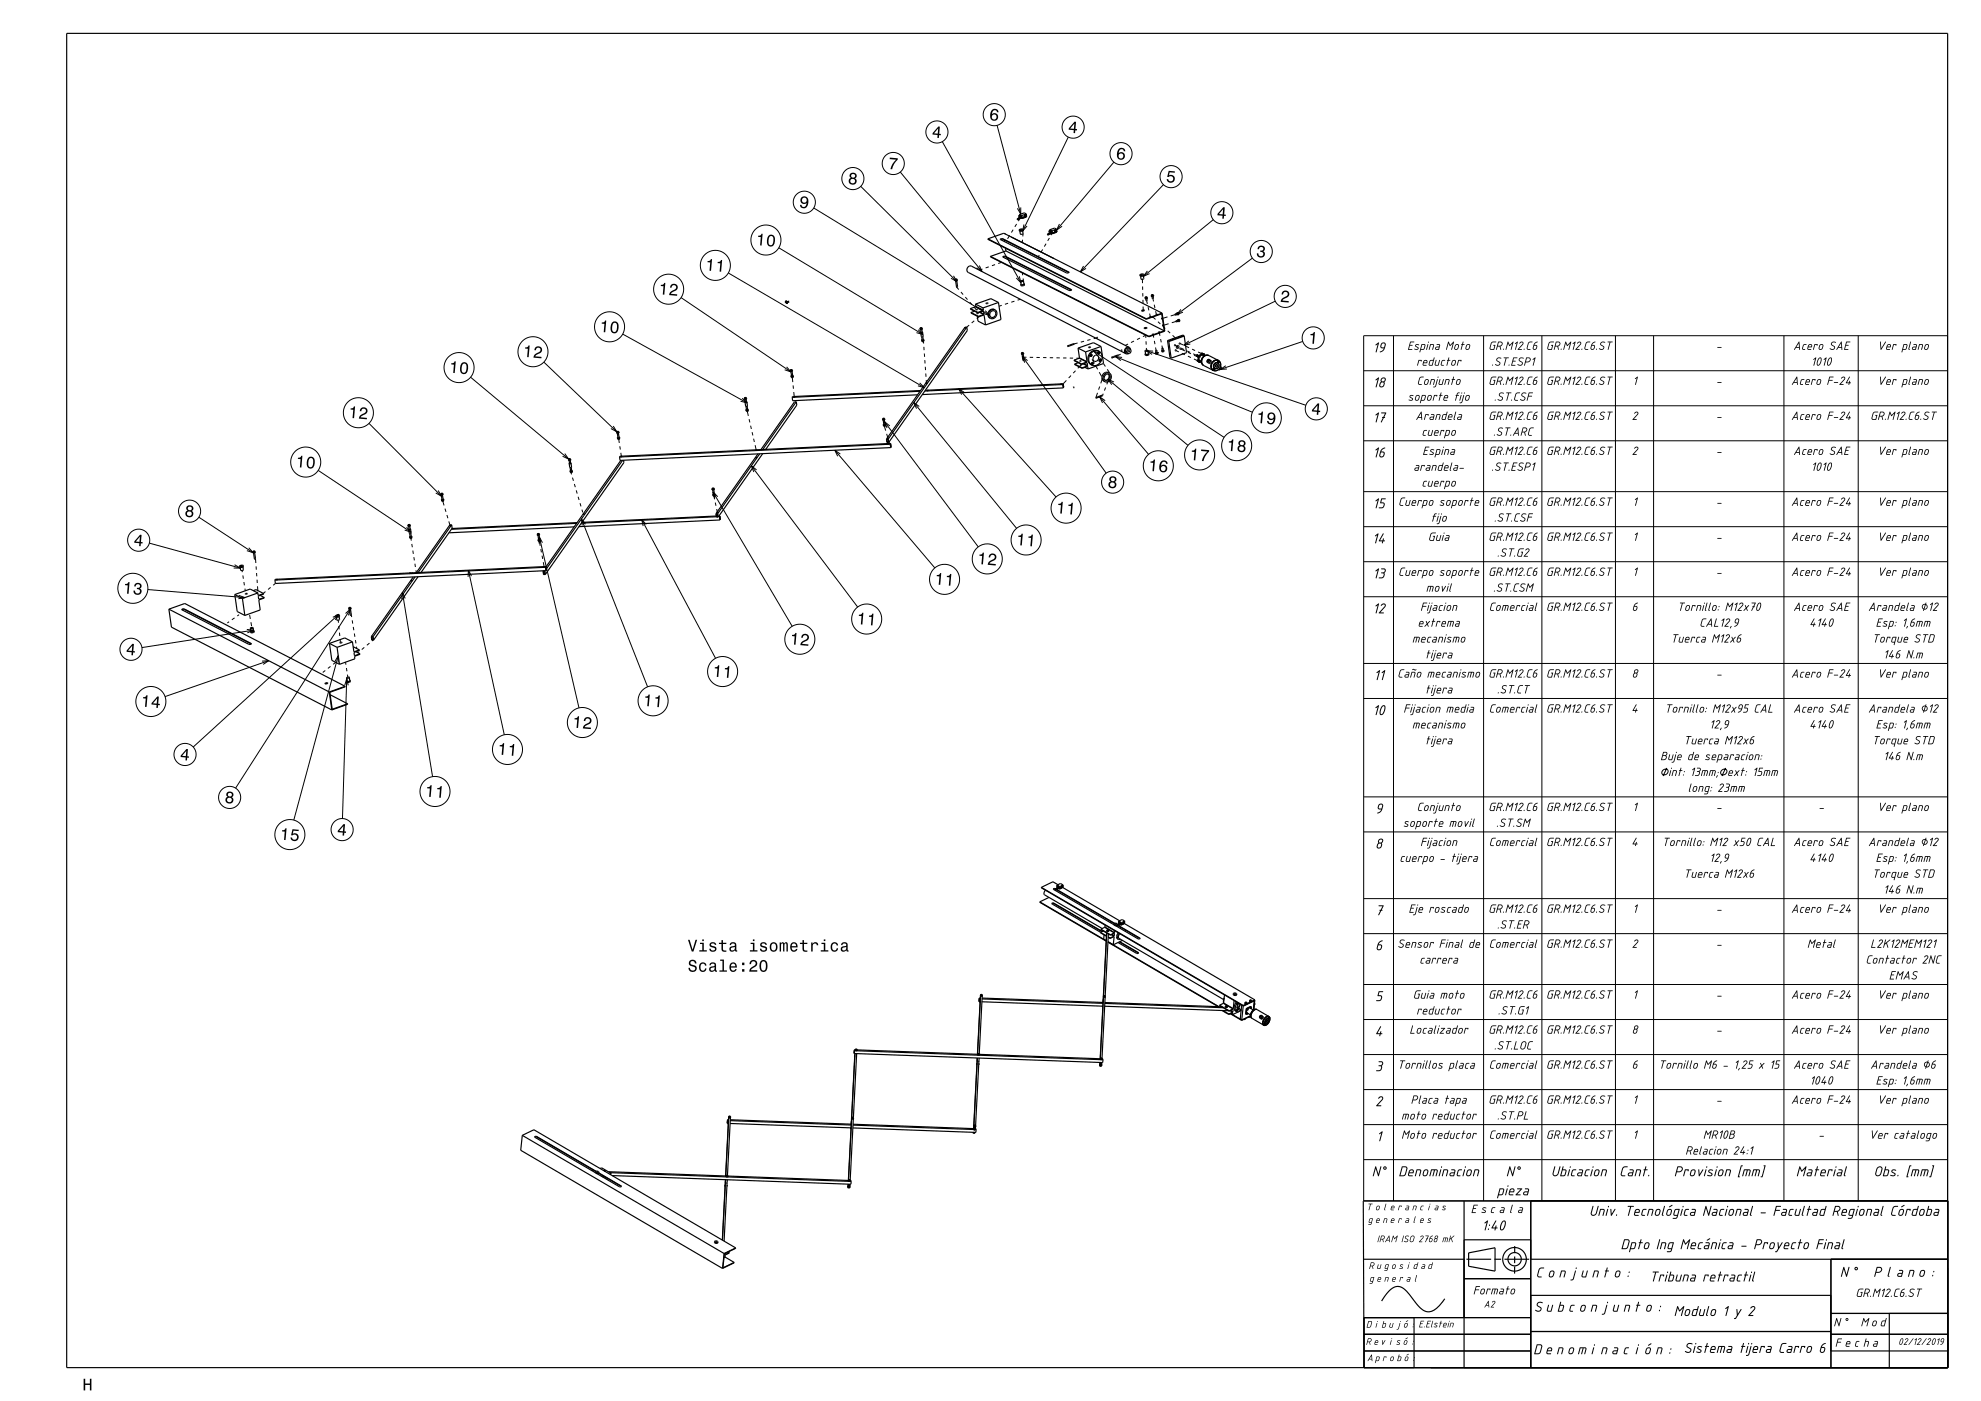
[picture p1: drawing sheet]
<svg xmlns="http://www.w3.org/2000/svg" width="594mm" height="420mm" viewBox="0 0 594 420" stroke-linecap="round" stroke-linejoin="round" font-family="sans-serif">
<g fill="none" stroke="#000" stroke-width=".35">
<path d="M20 10h564v400h-564zM296.2 71.6l47.5 24.1M296.2 71.6l47.5 24M297 76.9l47.5 23.9M297 76.9l47.5 24.1M300 71.8l19.8 10 .7-.1-5.5-2.9M300 71.8l.1-.2h.6l14.4 7.3M300 71.8l.7-.1 19.8 10M300.5 71.7h-.1M300.7 76.9l.8-.1 19.8 10.1-.8 .2zM300.8 77.1l.7-.1 19.8 10M300.8 77.1h.1"/>
<path d="M301.1 71.9l.1 .5M301.3 70.1l47.2 23.8M301.5 74.4l.1 .8M301.6 70.2l-.6-.3-4.8 1.7M301.6 75.2l-4.6 1.7M301.6 75.2l47.5 24M305.1 65.5l.2 .1M305.1 65.6l-.1 .1M305.3 65.5h-.2M305.3 65.5h.1M305.3 65.5v.1M305.4 65.6h.1"/>
<path d="M305.4 65.6l-.4 .1M305.4 65.6l-.1 .2-.3-.1M305.5 64.7h.3M305.5 64.7l.1 .6M305.5 65.6h-.2M305.6 65.3v.1M305.6 65.3h.1M305.6 65.3l-.3 .2M305.6 65.4l-.3 .1M305.6 65.4h.1M305.6 65.4h.3l-.6 .1M305.6 68.9v.1"/>
<path d="M305.6 68.9l.1 .3M305.7 69.2h.1M305.7 64.4l.3 .2 .1 .7-.2-.7-.4 .1M305.7 65.5h.1M305.7 64.4l.5 .2M305.7 64.4v.1M305.7 64.3h.1M305.7 64.3v.1M305.8 64.3h-.1M305.8 64.7l.1 .6M305.8 69.3l.1 .8M305.9 70.1v.1"/>
<path d="M305.9 65.5h-.2M305.9 65.5h.1M306 65.3h.1M306 65.3h-.4M306 65.3l-.4 .1M306 65.3l-.3 .2M306 65.3l.4 .2M306 68.9h.1M306.2 64.6l.1 .6M306.2 64.6l-.4 .1M306.2 65.2l.2 .1M306.3 65.2l.1 .1"/>
<path d="M306.3 65.2l-.4 .1M306.4 68.8l-.4 .1M306.4 68.8h.1M306.4 65.3v.2M306.4 65.3h.1M306.5 65.3h-.1M306.5 65.3l.1 .2M306.5 65.3v.1M306.5 65.4l-.1 .1M306.5 65.4l.1 .1M306.5 65.3h.1M306.6 65.5h.1"/>
<path d="M306.6 69.2l.2 .9-.9 .1M306.7 68.8l-.5-.2-.6 .3M306.7 68.8l-.4 .3-.7-.1M306.7 68.8l-.2 .4h-.8M307.4 64.4l.1 .4M307.4 64.6h.1M307.4 64.4l.2 .2M307.4 64.6l.1 .2M307.4 64.4h.1M307.5 64.8h.1M307.5 64.3l-.3 .2 .1 .3M307.5 64.3l.1 .1"/>
<path d="M307.6 64.4v.3l-.3 .1M307.6 64.4l-.4 .1 .1 .3M307.6 64.5l-.2 .1M307.6 64.5l-.3 .2 .1-.1M307.6 64.5v.1M307.7 64.9v.1M307.7 65l-1.1 .5M307.7 64.1l-.6-.3-1.3 .5M307.7 64.1h.1M307.7 64.9h.1M307.7 64.1l-1.4 .5-.6-.3M307.7 64.1l.1 .7"/>
<path d="M307.8 64.9l-.1 .1M307.8 64.8l-1.3 .5M307.8 64.9h.1M307.8 64.9h-.1M307.8 64.8h-.1M307.8 64.8h.1M314.2 70.1l.2 .1M314.2 70.2l-.1 .1M314.3 70.1h-.1M314.4 70.1h.1M314.4 70.1h-.2M314.4 70.1v.1"/>
<path d="M314.5 70.2h.1M314.5 70.2l-.4 .1M314.5 70.2l-.2 .2-.2-.1M314.5 69.2l.4 .1M314.5 69.2l.1 .7M314.6 70.1l-.2 .1M314.6 69.9h.1M314.6 69.9l-.3 .2M314.6 69.9v.1M314.7 70l-.4 .1M314.7 70h.1M314.7 70h.2l-.5 .1"/>
<path d="M314.7 70l-.3 .1M314.7 69l.1 .1M314.7 69l.4 .2M314.7 70.1h.1M314.8 68.9h.1M314.8 68.9v.1M314.9 68.9h-.1M314.9 69.3l.1 .6 .1-.1M314.9 69h-.2M315 70l-.3 .1M315 70v.1M315 70h.1"/>
<path d="M315 69.2h-.5M315 69.2l.1 .6M315 69.2l-.1 .1M315 69.8v.1M315 69.9h-.4M315 69.9h.1M315 69.9l-.3 .1M315 69.9l-.3 .2M315 69.8l.4 .2M315.1 69.2l.1-.1 .1 .7M315.1 69.2l.1 .7M315.1 69.8l.1 .1"/>
<path d="M315.3 69.8l.1 .1M315.3 69.8h.1M315.3 69.8l-.1 .1M315.4 69.9v.1M315.5 69.9h.1M315.6 69.8h-.2M315.6 69.9h-.2M315.6 69.9l.1 .1M315.6 69.9v.1M315.6 70h-.2M315.6 70h.1M315.6 69.9h.1"/>
<path d="M315.7 70h.1M316.5 69.2h.1M316.5 69v.1M316.5 69l.1 .3M316.5 69.1h.1M316.5 69.3h.1M316.6 68.9l-.3 .2 .1 .3M316.6 68.9h.1M316.6 68.9l.1 .4-.3 .1M316.7 69.1l-.3 .1h.1M316.7 69.1h.1M316.7 69.5l.1 .1"/>
<path d="M316.8 69.6l-1.1 .4M316.8 68.7l-.6-.3-1.3 .5M316.8 68.7h.1M316.8 68.7l-1.4 .5-.6-.3M316.8 69.5h.1M316.8 68.7l.1 .6M316.8 69.5h-.1M316.8 69.5v.1M316.8 69.4l-1.2 .4M316.9 69.4h-.1M316.9 69.4h.1M316.9 69.3l-.1 .1"/>
<path d="M235.9 90.6v.2M235.9 90.6h.1M235.9 90.8h.1M236.5 90.3l-.3 .2-.4-.2-.3 .1v.2l.6 .4M236.5 90.6h.1M236.5 90.5v.1M236.5 90.5h.1M236.6 90.5l-.1 .2M236.6 90.5h.1M236.6 90.3l-.3 .3M275.9 98.6v.1M275.9 98.6l.5 .1"/>
<path d="M275.9 98.4l.1 .2M275.9 98.5v.1M276.1 98.8l.1 .9M276.1 99.7l.2 1.2h.4M276.1 98.3v.1M276.1 98.4h.1M276.3 98.3h-.2M276.3 98.3h.1M276.3 98.3v.1M276.3 98.3l-.2 .1M276.4 98.7l.1 1M276.4 98.3l-.5 .1"/>
<path d="M276.4 98.3l.1 .2M276.5 98.5h.1M276.5 98.5l-.5 .1M276.5 99.6h.1M276.5 98.5l-.6 .2M276.5 98.5l-.1 .2M276.5 99.6l-.4 .1M276.6 99.6l.1 1.3M276.6 99.6l-.5 .1M286.3 84l.6 .1M286.4 83.8l.1 .3 .5-.2M286.4 83.8h.1"/>
<path d="M286.4 83.9l-.1 .1M286.5 83.8h.1M286.5 84.2l.3 1.8h.3M286.7 83.7l-.2 .1M286.7 83.7h.1M286.9 84.1l.2 1.9M286.9 83.7l-.5 .1M286.9 83.7h.1M286.9 83.7l.1 .2M286.9 83.9h.1M287 83.9h.1M287 83.9l-.7 .1"/>
<path d="M287 83.9l-.1 .2M287.1 86h.1M289.3 98.3h.4zM289.5 98.3v.1M289.6 98.3h-.3M289.7 98.3h.1M289.9 98.1h-.5l-23.6 33.5M289.9 98.1l-23.6 33.5M289.9 98.1l.1 1-23.5 33.5M291 92.5l2.2 1.2M291 92.5l2.2 1.3M291.1 93.7l2.3 1.3"/>
<path d="M291.1 93.7l2.3 1.1M292.2 93.3l-1.1 .4M292.5 91.2l.1 .7M292.5 91.2l2.3 1.1M292.5 92l2.3 1.1M292.5 92l-1.5 .5M292.6 91.9l-.1 .1M292.6 91.9l2.3 1.1M292.7 92.8h.4zM293 94.8l.3 1.5 2.2 1.1M293.2 93.7v.1M293.4 94.8v.2"/>
<path d="M293.7 93.6l1.3 .7M293.9 93.6l1.1 .6M294.8 92.3l.1 .7M294.8 93.3h.1M294.8 93.1l-1.6 .6M294.9 93.3l.1 .9M294.9 93.3l-1.7 .5M294.9 93l-.1 .1M295 94.4v.1M295 94.3l-1.6 .5M295 94.4l-1.6 .6M295 94.5h.1"/>
<path d="M295 94.2v.1M295.1 94.5l.4 2.9M295.6 91h.1M295.7 90.9h.5l-.3 .1zM297.1 93.5l.6-.3 .5 .1 .4 .5-.1 .7a.92 .92 0 0 1-1.4 .5 .92 .92 0 0 1 0-1.5zM298.3 92.9a1.47 1.47 0 0 0-1.7 .7 1.47 1.47 0 0 0 .4 1.8M298.3 92.9a1.38 1.38 0 0 0-2 .9v1l.7 .7M298.3 92.9h.1M298.4 92.9l.5 .6-.1 1a1.38 1.38 0 0 1-1.8 1M299.4 90.7l-2.3-1.2-4.6 1.7M299.4 90.7l.7 5.1-4.6 1.6M299.4 90.7l-4.6 1.6"/>
<path d="M306.1 84.3l.1 1M306.2 85.1l-.1 .2M306.2 85.3h.1M306.9 84.2l.1 1-.7 .1M306.9 84.2l-.4 .2-.4-.1M306.9 84.2l-.4-.1-.4 .2M307 85l.2 .1M307.2 85.1v.4l-.5 .2-.5-.1-.1-.3M307.2 85.1l-.6 .3-.5-.1M341.8 82.4v.1M341.8 82.4l.1 .3M341.9 82.7h.1"/>
<path d="M342 82.8l.1 .8M342.1 83.6v.1M342.2 82.4h.1M342.3 93.1h.1M342.3 93.1l.8-.1-.4 .2zM342.5 82.3l-.3 .1M342.5 82.3h.1M342.6 82.3l-.4 .1M342.6 93.2h-.1M342.8 93.2h-.2M342.8 82.7l.1 .9-.8 .1M342.9 82.3l-.5-.2-.6 .3"/>
<path d="M342.9 82.3l-.4 .3-.7-.1M342.9 82.3l-.2 .4h-.8M343.1 93.1l-.7 .1M343.1 98.3h.8l-.5 .2zM343.4 89.4h.1M343.4 89.4l.5 .1M343.4 89.3v.1M343.5 89.5l.1 .6M343.6 89.1h.1M343.6 89.1l-.1 .1M343.6 90.1h.1M343.7 95.6v.1"/>
<path d="M343.7 95.7l4.6-1.6 .8 5.1M343.7 89v.1M343.7 89l-.1 .1M343.7 89v.2M343.7 89.1h.1M343.9 98.4l-.7 .1M343.9 89.5l.1 .6h-.3M343.9 89l-.5 .2M343.9 89.1h.1M343.9 89.1l-.5 .1M343.9 89.1l.1 .2-.3 .1-.3-.2M344 89.2v.1"/>
<path d="M344 89.3l-.6 .1M344 89.3l-.1 .2M345.3 88.6l-.1 .1M345.3 88.5l.1 .2 .4-.1M345.3 88.6h.1M345.4 88.9l.1 .5M345.5 88.4l.1 .1M345.5 88.4h.1M345.5 88.4l-.1 .1M345.5 89.4h.1M345.6 88.4h-.1M345.6 88.4v.1"/>
<path d="M345.6 88.4h.1M345.7 95l-.3 .1M345.8 88.8v.6l-.3 .1M345.8 88.4l-.5 .1M345.8 88.4h.1M345.8 88.4v.2M345.8 88.5l.1 .1M345.9 88.6l-.7 .1M345.9 88.6h.1M345.9 88.6v.1M345.9 88.7l-.4 .2-.3-.2M348.3 95.3l.2 .4z"/>
<path d="M348.4 95.3h.1M348.4 95.4l.1 .2M348.4 95.4h.1M348.5 93.9l.8 5.4-4.8 1.7M348.5 93.9l-4.8 1.7M348.6 97.4l.2 .3zM348.7 97.4h.1M348.7 97.5l.1 .1M348.7 97.5h.1M349.1 99.2l-4.6 1.6M352.4 94.1v.4M352.4 94.2h.1"/>
<path d="M352.4 94.2l.1 .3M352.4 94.5h.1M352.7 96.2l.1 .3M352.7 96.2v.3M352.7 96.5h.1M352.9 93.8l.3 .6M352.9 93.8v.2M352.9 93.8l.4 .2-.1 .4M353 94.3l.1 .1M353 93.9h.1M353 93.9l.1 .3M353 93.9l-.6 .2"/>
<path d="M353.1 94.2h.1M353.1 93.8l.3 .1-.1 .4M353.1 94.4h.1M353.1 94.2l-.6 .3M353.3 95.8l.2 .6M353.3 95.8l-.1 .2M353.3 96.3l.1 .1M353.3 95.9v.1M353.3 95.9h.1M353.3 95.9l.1 .4M353.3 95.9l-.6 .3M353.3 95.8l.3 .3-.1 .3"/>
<path d="M353.3 95.8h.1M353.4 95.8l.3 .1-.1 .4M353.4 96.3h.1M353.4 96.3l-.6 .2M353.5 96.4h-.1M223.2 119.5v.1M223.2 119.6h.1M223.2 119.3l.1 .3 .5-.2M223.2 119.4v.1M223.4 119.7l.1 .9M223.4 119.2v.1M223.4 119.3h.1"/>
<path d="M223.6 119.2h-.2M223.6 119.2l-.2 .1M223.6 119.2v.1M223.6 119.3h.1M223.6 119.3h-.2M223.7 119.6l-.4 .1M223.7 119.6l.2 1M223.8 119.2l-.6 .1M223.8 119.2v.2M223.8 119.4h.1M223.9 119.4l-.7 .1M223.9 119.4l-.2 .2"/>
<path d="M237 111h.2M237 111l.1 .2 .5-.1M237 110.9v.1M237 111.1v.1M237.1 111h.1M237.1 110.9v.1M237.2 111.3l.1 1.4M237.2 112.7h.1M237.2 112.7v.1M237.2 112.8h.1M237.2 112.8l.2 .4M237.3 110.9h.1"/>
<path d="M237.3 110.9l-.2 .1M237.3 110.9h-.2M237.3 112.6l-.1 .1M237.3 112.7h.1M237.4 112.9h.1M237.4 112.9v.3M237.4 110.9l-.2 .1M237.5 111.3l.2 1.4M237.5 110.9h-.5M237.5 110.9l-.3 .1M237.5 110.9h.1M237.5 110.9l.1 .2"/>
<path d="M237.6 111v.1M237.6 111.1h.1M237.6 111.1l-.6 .1M237.6 111.1l-.3 .2-.3-.1M237.7 112.5l.1 .1M237.7 112.6v.1M237.7 112.7h-.4M237.7 112.9v.2M237.7 112.8v.1M237.7 113.1l-.3 .1M237.7 113.1h.1M237.8 113.1h-.1"/>
<path d="M237.8 112.6l-.6 .1M237.8 112.6v.1M237.8 112.8v.3M237.8 112.7l-.6 .1M238 119h.1M238.3 119h-.3M238.3 119h.1M275.1 118.4l-37.4 1.7-.2-1M275.9 117.3l-38.4 1.8M276 117.1l-38.1 1.8-.4 .2M276.3 101.9l.1 .1M276.4 102h.1"/>
<path d="M276.4 100.9l.1 1M276.4 102.1l.2 .3M276.5 101.8l-.2 .1M276.5 101.9h.1M276.5 102.1l.1 .3M276.6 102.1h-.1M276.6 102.4h.1M276.7 100.9l.1 1M276.8 101.8h.2M276.8 101.9h.1M276.9 101.9h-.4M276.9 102.1v.3"/>
<path d="M276.9 102.1h.1M276.9 102.4h-.3M277 101.8v.1M277 101.9h-.7M277 101.9h.1M277 102l-.1 .4M277 101.9l-.6 .1M277.7 114.8h.1M278 117.1h.1M278 114.9h-.3M278 114.8l-.3 .1M278 114.8h-.3"/>
<path d="M278 114.8h.1M278.3 117.1h-.3M278.3 117.1h.1M306.3 106l.5 .1M306.3 105.8v.1M306.3 105.8v.2M306.3 106h.1M306.5 105.8h-.1M306.6 105.7l-.1 .1M306.6 105.7v.1M306.6 105.7l-.2 .1M306.6 105.8h-.1"/>
<path d="M306.6 105.8h.1M306.8 106.2l.1 1.9h-.2l-.2-1.9M306.8 105.8h-.5M306.8 105.8l-.5 .1M306.8 105.8l.1 .2M306.9 106h-.6M306.9 105.9h.1M306.9 105.9l-.6 .1M306.9 105.9l-.1 .2M318 115.2h.1M318.4 115.2h-.3M318.4 115.2h-.4"/>
<path d="M318.4 115.2h.1M318.7 115.3l.1 1M318.7 115.3l-41.4 1.9M318.7 115.3l.2 .9v-.2M318.8 115.1l-.1 .2M318.8 115.1l.1 1M318.8 115.1l-41.3 1.9M318.8 116.3l-42.2 2M318.9 116h-.1M318.9 116.1l-.1 .2M320.1 103.7l.1 .2M320.1 103.7l2-.6-1.7 .7"/>
<path d="M320.4 103.8l-.2 .1M321.9 116l.1 .2M321.9 116h.1M322 116.2h.1M322 108l2.3 1.1M322 108l2.3 1.3M322.2 109.1l2.3 1.3M322.2 109.1l2.3 1.2M323.3 104.4l.4 2.9M323.3 104.4l2.2 1.1M323.3 108.7l-1.1 .4M323.6 107.4l2.3 1.1"/>
<path d="M323.6 107.4l-1.6 .6M323.7 107.3l-.1 .1M323.7 107.3l2.2 1.1M323.8 108.2h.4zM324.2 108.2h.1M324.3 109.1v.2M324.5 110.3v.1M324.8 109.1l1.3 .6M325 109l1.1 .6M325.3 110.1l1 .5M325.5 105.5l.4 2.9M325.9 108.7h.1"/>
<path d="M325.9 108.5l-1.6 .6M325.9 108.7l.2 .9M325.9 108.7l-1.6 .6M325.9 108.4v.1M326 109.9h.1M326.1 109.7l-1.6 .6M326.1 109.9h.1M326.1 109.9l-1.6 .5M326.1 109.9l.2 .7M326.1 109.6v.1M326.4 104.1h.6zM326.9 106.8h.2"/>
<path d="M327 106.8h.1M327 104.1h.1M327 106.7h.2M327 106.7h.1M327.1 106.2h.1M327.1 106.7h.1M327.2 106.2l.1 .1M327.2 109.2l.2 .1M327.2 108.1h.1M327.3 106.6l-.2 .1M327.3 106.6h.1M327.3 106.2l-.4 .2 .1 .4"/>
<path d="M327.3 106.2v.1M327.3 106.3l-.3 .1v.4M327.3 106.3l.1 .3-.4 .2M327.3 106.6l-.1-.2-.2 .3M327.3 106.6l-.1 .1M327.3 106.3l.1 .4-.4 .1M327.3 109.3h.1M327.4 109.1h.1M327.5 108.7l.2 .1M327.5 109.1h-.1M327.6 108.7l.1 .1M327.6 109h.1"/>
<path d="M327.6 108.7l-.3 .1v.5M327.6 108.7h.1M327.7 108.8l-.4 .1 .1 .4M327.7 108.8h.1M327.7 108.7v.4l-.4 .2M327.7 109l-.2 .1M327.7 109l-.2-.1-.1 .2M327.7 108.8v.3l-.3 .2M328.1 106.8l.5-.3 .5 .1 .3 .6-.1 .6a.84 .84 0 0 1-1.3 .4 .84 .84 0 0 1 .1-1.4zM328.6 119.1l.1 .2M328.6 119.1l2-.6-1.7 .8M328.9 119.3h-.2"/>
<path d="M328.9 101.1l.2 .2zM329 101.1h-.1M329.1 105.9l.2 .1M329.4 105.4l.2 .1M329.5 105.6l.1 .1M329.5 107h.1M329.5 105.6l-.2 .2 .2 .1M329.5 105.9h.1M329.5 105.3l.5 .4 .4 .7-.1 1.6a2.22 2.22 0 0 1-2.9 1.5M329.5 105.3a2.37 2.37 0 0 0-2.8 1.2 2.37 2.37 0 0 0 .7 3M329.5 105.3a2.42 2.42 0 0 0-3.3 2.7l.4 .9 .8 .6M329.5 105.4l.1 .1"/>
<path d="M329.5 105.5l-.3 .2 .1 .3M329.5 105.5h.1M329.6 105.7l-.1 .2M329.6 105.4l-.5 .3 .2 .3M329.6 105.4v.5l-.3 .1M329.6 108.2l.1 .1M329.6 105.5v.4l-.3 .1M329.6 108.3h.2M329.7 108.3h.1M329.8 107.7h.1M329.9 107.7l.1 .1M329.9 107.9l.1 .1"/>
<path d="M329.9 107.9l-.2 .2h.2M329.9 108.1h.1M329.9 108.1l-.1 .1M329.9 107.8l-.3 .2 .1 .3M329.9 107.8h.1M330 108h.1M330 108l-.1 .1M330 107.7l-.4 .2 .1 .4M330 107.7h.1M330 107.8l.1 .3-.3 .2M330 107.7l.1 .5-.4 .1M330.1 103.9l-2.2-1.2-4.6 1.7"/>
<path d="M330.1 103.9l.8 5.1-4.6 1.6M330.1 103.9l-4.6 1.6M330.5 113.7l.8 .7M330.5 113.4l.1 .2M330.6 113.4h.1M330.6 113.4l.1 .2M330.6 113.6h.1M331.4 112.4l.7-.3 .5 .2 .3 .5-.1 .7a.92 .92 0 0 1-1.4 .5 .92 .92 0 0 1 0-1.6zM332.3 112.1l.2 .5v.7a1.05 1.05 0 0 1-1.1 .7M332.6 111.9l.6 .7-.1 1a1.35 1.35 0 0 1-1.8 .8M332.6 111.9l-.3-.2a1.53 1.53 0 0 0-1.8 2.1M332.6 111.9a1.47 1.47 0 0 0-1.7 .7 1.47 1.47 0 0 0 .4 1.8"/>
<path d="M332.7 112.6v.3M332.7 112.6h.1M332.7 112.6l.1 .3M332.7 112.9h.1M332.8 112.9h.1M333.3 107.1l.1 .2M333.3 107.1l2-.6-1.7 .7M333.6 107.2l-.2 .1M336.3 104.9v.2M336.3 104.8v.1M336.3 104.8h.1M336.3 104.8l.1 .3"/>
<path d="M336.3 105.1h.1M337.6 105.4h.1M337.6 105.3v.1M337.6 105.3h.1M337.6 105.3l.1 .2M337.7 105.5h.1M338.3 106h-.7M338.4 105.2h.1M338.5 105.1v.1M338.6 104.1a1.08 1.08 0 0 0-1.3 .6 1.08 1.08 0 0 0 .3 1.3M338.6 104.1l.4 .7M338.6 104.1l-47.3-24.3a1.08 1.08 0 0 0-1.2 .5 1.08 1.08 0 0 0 .2 1.4l47.3 24.3"/>
<path d="M338.8 104.7l.3 .3-.1 .6-.4 .4h-.4M338.8 104.7h-.5l-.3 .4-.1 .5 .3 .4M338.8 104.7l-.6-.3-.6 .4-.1 .7 .7 .5M343.5 106l-.1 .2M344.2 105.1l.1 1-.4 .2-.4-.1-.1-1M344.2 105.1l-.4 .2-.4-.1M344.2 105.1l-.4-.1-.4 .2M344.3 105.9l.2 .1M344.5 100.8v.2M344.5 106v.4l-.5 .2-.5-.1-.1-.3M344.5 106l-.5 .3-.6-.1M346.5 105.1l.1 .7"/>
<path d="M346.6 105.7l-.2 .1M346.6 105.8h.1M346.8 105.1h-.3M346.8 105.1l.1 .7M346.9 105.6l.2 .1M346.9 105.7h.1M347 105.7l-.4 .1M347.1 105.9l-.2 .3-.4-.2M347.1 105.7l-.7 .1M347.1 105.7l-.3 .3-.4-.2M348.3 105.1h.1M348.4 104.4l.1 .7"/>
<path d="M348.5 105l-.2 .1M348.5 105.1h.1M348.7 104.4h-.3M348.7 104.4l.1 .7M348.8 105l.2 .1M348.8 105.1h-.3M349 105.2l-.3 .3-.3-.2M349 105.1l-.6 .1M349 105.1l-.3 .2-.4-.2M350.1 102.1l.7 5.1 .4 .2M350.1 102.1l.3 .2M350.4 102.3l.1 .1"/>
<path d="M350.5 102.4l.7 5M351.5 101.7h.4zM353.1 103.6v.4l-.3 .2M353.4 101h.4zM355 100.6l-.3-.1-4.6 1.6M355 100.6l.1 .1M355 100.6l-4.6 1.7M355.1 100.7l-4.6 1.7M355.1 100.7l.7 5-4.6 1.7M358.7 106.5l.1 .1M358.7 106.5l.2 .3M358.8 106.7l.1 .1"/>
<path d="M358.8 106.6h.1M358.9 106.8h.1M358.9 106.7l.1 .1M358.9 106.3l.1 .1M358.9 106.3l-.2 .2M358.9 108.2h.1M358.9 108.2l.2 .1M359 108l-.1 .2M359 108h.1M359 106.7l.2 .1M359 106.4h.1M359 106.4l-.2 .3"/>
<path d="M359 106.4h.2M359 106.7h.1M359 108.2h.1M359.1 108.2v.1M359.1 108h.1M359.1 106.5l.2 .1M359.1 106.5h.1M359.1 108.3l.1 .1M359.1 106.5l-.1 .2M359.1 106.8h-.1M359.2 106.4v.2M359.2 106.4l-.3 .3"/>
<path d="M359.2 108.2l.2 .1M359.2 108.2h.1M359.2 108l-.1 .2M359.2 108l-.1 .3M359.2 108.3h.1M359.2 107.9h.1M359.3 107.9l-.3 .1M359.3 108l.1 .1M359.3 108h.1M359.3 108l-.1 .3M359.3 108.3l-.1 .1M359.3 107l.1 .1"/>
<path d="M359.4 108.3h-.1M359.4 107l.1 .1M359.4 107.1h.1M359.5 107.1h.1M359.6 108.5v.1M359.6 107.1v.7l.3 .4M359.6 108.6h.2M359.6 108.5l.1 .1M359.6 107h.1M359.6 108.6h.1M359.6 106.8h.2M359.6 106.8v.3"/>
<path d="M359.7 106.7l-.3 .1 .1 .3M359.7 106.7l.1 .1M359.7 106.7v.1M359.7 106.7l-.3 .3M359.7 106.7h-.3l-.1 .3M359.7 108.6h.1M359.7 108.6l.1 .1M359.7 108.2v.4M359.7 106.9l.1 .1M359.7 108.3l-.1 .2M359.8 107h-.2M359.8 107h-.1"/>
<path d="M359.8 106.8v.2l-.2 .1M359.8 108.6h.1M359.9 108.2l-.2 .1M359.9 108.2l.1 .1M359.9 108.4v.1M359.9 108.4l.1 .1M359.9 108.2h-.2M359.9 108.2l-.3 .3M359.9 108.5h.1M359.9 108.2l.3 .2M360 108.5h-.1M360 108.3l-.2 .1v.3"/>
<path d="M360 108.3v.2l-.2 .2M360.1 106l.1 .1M360.2 108.5l-.2 .1M360.2 106.1h.1M360.3 105.8l.1 .1M360.3 105.8l-.2 .2M360.3 105.8l.2 .1M360.3 106.2h.1M360.4 105.9h.1M360.4 105.9l-.1 .4-.2-.3M360.4 105.9h.2M360.4 105.9l-.1 .3"/>
<path d="M360.5 106l.2 .1M360.5 106h.1M360.5 106l-.1 .2M360.5 105.9h.1M360.6 105.9l.1 .1M360.7 106v.1M360.8 106.5h-.6l-.4 .3M360.8 106.5l.2 .2M360.8 106.5l.1 .1M360.8 106.6h.1M360.9 106.2l-.1 .4M360.9 106.2h.2"/>
<path d="M360.9 106.6h.1M360.9 106.1h.2M360.9 106.1l-1.6 .7 .3 1.8M361 106.6h.1M361.1 106.1l.1 .2M361.1 106.1l-1.9 .6 .2 1.7 .2 .2M361.1 106.2l-.2 .1v.3M361.1 106.2l.1 .1M361.1 106.4v.1M361.1 106.4l.1 .1M361.1 106.2v.1M361.1 106.2l-.3 .3"/>
<path d="M361.1 106.5h.1M361.1 106.4h.1M361.2 106.5h-.1M361.2 106.3v.2l-.2 .1M361.2 106.3l-.2 .3M361.2 106.6h.1M362.1 108l.3 .2M362.1 108l.1 .1M362.2 108.1h-.1M362.2 108.1l.2 .1M362.3 106.5a1.7 1.7 0 0 0-1.9 .9 1.7 1.7 0 0 0 .4 2.1M362.4 108.8l.3 .2"/>
<path d="M362.7 109h.1M362.9 108l.3 .4-.5 .6M363.8 110.7l.1 .1M363.8 110.7l.1 .2M363.8 111h.2M363.9 110.9v.1M363.9 110.5l.1 .1M363.9 110.5h.2M363.9 110.5l-.1 .2M364 110.9v.1M364.1 110.5l-.4 .1 .1 .4M364.1 110.5l.1 .1"/>
<path d="M364.1 109a.87 .87 0 0 1 1.4 .5 .87 .87 0 0 1-1.1 1l-.6-.6zM364.2 110.4h.1M364.2 111h.1M364.2 111h-.3M364.2 110.6h.1M364.2 110.6l.1 .2M364.3 110.8h.1M364.3 110.8l-.1 .2M365 109.3h.1M365.1 108.5h.2M365.1 108.5l.1 .2M365.1 108.7h.1"/>
<path d="M365.2 108.7h.2M365.2 108.7h.1M365.2 108.3l.2 .1M365.2 108.3h.2M365.2 108.3l-.1 .2M365.3 108.7h.1M365.3 108l-3.2-1.5-.9 .2-.7 .8-.2 1 .4 .9 3.1 1.6M365.3 108h.1M365.3 108a1.71 1.71 0 0 0-2 .9 1.71 1.71 0 0 0 .5 2.1M365.3 108a1.7 1.7 0 0 1 .5 2.2 1.7 1.7 0 0 1-2 .8M365.4 110.8h.1M365.4 108.2l-.3 .1v.4"/>
<path d="M365.4 108.2h.1M365.4 108.3h.1M365.5 108.2v.1M365.5 108.7h.1M365.5 110.8h.1M365.5 108.7h-.2M365.5 108.3h.1M365.5 108.3v.1M365.5 108.3l.1 .2M365.6 108.5h.1M365.6 108.5l-.1 .2M366 109.9l.1 .6-.6 .3"/>
<path d="M170.5 137.9h.1M170.5 137.9v.1M170.5 138h.5M170.5 137.8v.1M170.6 138l.2 1M170.7 137.6h-.1M170.7 137.6l-.1 .1M170.8 138.9l-.1 .1M170.8 138.9v.1M170.8 137.6h-.1M170.8 137.6h.1M170.9 137.6h-.3"/>
<path d="M170.9 137.6h.1M170.9 137.6l-.1 .1M171 138l.1 .9M171 137.6l-.5 .1M171 137.6l-.1 .3h-.4v-.2M171.1 137.7h.1M171.1 137.7v.1M171.1 138.8l.1 .1M171.1 138.9h.1M171.1 137.8l-.6 .1M171.1 137.8l-.1 .2M171.1 138.9l-.3 .1"/>
<path d="M171.2 138.9l.2 1.2-.2 .1-.4-.1-.1-1.1M171.2 138.9l-.5 .1M184.9 129.7l.6 .1M184.9 129.4v.1M184.9 129.5l.1 .2M185 129.6l-.1 .1M185.1 129.5h.1M185.1 129.8l.2 1.4M185.1 131.2v.1M185.2 131.3l.2 .4M185.2 129.4l-.1 .1M185.2 129.4h.1"/>
<path d="M185.3 131.1l-.2 .1M185.3 131.2h.1M185.3 131.4l.1 .3M185.3 131.4h.1M185.4 129.8l.2 1.4M185.5 129.4l-.6 .1M185.5 129.4h-.6M185.5 129.4h.1M185.5 129.4v.2M185.5 129.5l.1 .1M185.5 129.6l-.5 .1M185.5 129.6h.1"/>
<path d="M185.6 129.6l-.7 .1M185.6 129.6l-.1 .2M185.6 131l.2 .1M185.6 131.1v.1M185.6 131.4h.1M185.6 131.2h-.3M185.6 131.2h.1M185.6 131.4l.1 .2M185.6 131.3v.1M185.7 131.6l-.3 .1M185.7 131.6h.1M185.8 131.1h.1"/>
<path d="M185.8 131.1l-.2 .3-.5-.1M185.8 131.1l-.7 .1M185.8 131.3l-.1 .3M186.1 137h-.3M186.2 136.9l.3-.1zM186.2 138l-22.5 32M186.7 138l-22.9 32.6M187 138l.1 .7-23.6 33.5M223.4 120.6l.2 1.2M223.6 121.8h.1M223.7 122.9h.1M223.7 122.9v.1"/>
<path d="M223.7 121.8l.1 1.1M223.7 123l.2 .3M223.8 122.7l-.1 .2M223.8 122.8h.1M223.8 120.5h.2M223.8 120.5h.1M223.9 120.5l-.5 .1M223.9 123h.1M223.9 123v.3M223.9 123.3h.1M224 120.5l.1 1.2-.5 .1M224 120.5l-.6 .1"/>
<path d="M224 121.8l.2 1M224.2 122.7l.1 .1M224.2 123h.1M224.2 122.8h.1M224.2 122.8h-.4M224.2 123v.3M224.2 123.3h-.3M224.3 122.8l-.6 .1M224.3 122.8h.1M224.3 122.9l-.1 .4M224.3 122.8l-.6 .2M226.6 134.9h.3z"/>
<path d="M226.9 137.2h-.4h.4M227.3 136.1l-12.6 17.9M227.8 136l-12.5 17.9M228.7 136l-13.4 19M238.8 120.4l-.6 .1-10 14.3M238.8 120.4l-10.1 14.4M238.8 120.4l.1 1.1-9.3 13.2M264.7 125.7l-.1 .1M264.8 125.5h.1M264.8 125.5v.1M264.8 125.9l.2 1.4M264.8 127.3l.1 .1"/>
<path d="M264.8 127.3h.1M264.9 127.3l.3 .1M264.9 127.4l.2 .4M265 125.4v.1M265 125.4l-.2 .1M265 125.4l.1 .1M265 125.5h.1M265 125.5h-.2M265 127.2l-.2 .1M265 127.3h.2M265 127.3h.1M265 127.5h.1"/>
<path d="M265 127.5l.1 .3M265.1 127.5h-.1M265.1 125.5h-.3M265.1 125.5h.1M265.2 125.9l.1 1.4M265.2 125.5h-.5M265.2 125.5l-.2 .3h-.3v-.3M265.2 125.5h.1M265.2 125.6l.1 .1M265.3 125.7l-.7 .1M265.3 125.7l-.3 .2-.4-.1M265.3 127.1l.2 .1"/>
<path d="M265.4 127.2h.1M265.4 127.2l-.2 .1M265.4 127.4v.3M265.4 127.4h.1M265.4 127.7l-.3 .1M265.4 127.7h.1M265.5 127.2h.1M265.5 127.2l-.2 .2h-.4M265.5 127.2l-.3 .2M265.5 127.3l-.1 .4M265.8 131.6l.1 1h.6M265.9 131.7h.4l.1 .9h-.4z"/>
<path d="M266.1 131.4l.3-.1zM266.1 133.1h.3zM266.1 133l-80.2 3.8-.1 .2M266.2 132.3v.1M266.3 131.6h-.5M266.3 131.6l.2 1M266.3 132.1l-.3 .5M266.9 133.2l.2 1M266.9 133.2l-80.9 3.8M267 133.2v-.2l.2 .9M267 132.9l.2 1.1M267 132.9l-.1 .3"/>
<path d="M267 132.9l-1.1 .1M267.1 134.2l-81.2 3.8-.1-1M267.2 133.9l-.1 .2M267.2 133.9h-.1M267.2 134l-.1 .2M122.3 157.6h.1M122.3 157.6l.5 .1M122.4 157.4v.2M122.4 157.5l-.1 .1M122.5 157.8l.2 .9M122.6 158.7l.1 1.2h.4M122.6 157.3h.2"/>
<path d="M122.6 157.3h.1M122.6 157.3l-.1 .1M122.6 158.7h.1M122.7 157.3h-.1M122.7 157.3h.1M122.7 157.3l.1 .1M122.8 159.9l.2 1M122.9 157.7l.1 1M122.9 157.3l-.5 .1M122.9 157.3v.3h-.5M122.9 157.4l.1 .1M123 157.5h.1"/>
<path d="M123 158.5l.1 .1M123 158.6h.1M123 157.5l-.6 .1M123 157.5l-.2 .2M123 158.6l-.4 .1M123.1 158.6v1.3M123.1 158.6l-.5 .1M123.2 159.9l.1 1M132.1 148.2l.6 .1M132.2 148.2h-.1M132.3 148h.1M132.3 148.4l.2 1.4"/>
<path d="M132.4 149.8h.1M132.4 149.8v.1M132.4 149.9h.1M132.4 149.9l.2 .3M132.5 147.9l-.2 .1M132.5 147.9h.2M132.5 147.9l-.3 .1M132.5 149.7l-.1 .1M132.5 149.8h.1M132.5 149.7h.1M132.6 150h.1M132.6 150v.2"/>
<path d="M132.7 148.4l.2 1.3M132.7 148h-.5M132.7 147.9l-.2 .4h-.3v-.3M132.7 147.9v.1M132.7 148.1h.1M132.8 148.1l-.7 .1M132.8 148.1l-.1 .2M132.8 149.6l.2 .1M132.9 149.9h.1M132.9 149.7h.1M132.9 149.7l-.4 .1M132.9 149.9v.3"/>
<path d="M132.9 150.2h-.3M132.9 150.2h.1M133 149.7l-.6 .1M133 149.7h.1M133 149.7v.1M133 149.8l-.1 .4M133 149.8l-.6 .1M134.8 157.6h.3zM135.4 157.3l.2 1-9.3 13.3M135.4 157.3h-.5l-10.1 14.4M135.4 157.3l-10 14.4M161.4 160h-.1"/>
<path d="M161.4 160h.2M161.4 160h.1M161.4 159.9l.3 .1M161.4 159.9l-.3 .2M170.9 141.2h.1M170.9 141.2v.1M170.9 141.3h.1M171 140.2l.1 1M171 141.3l.2 .4M171.1 141.1l-.2 .1M171.1 141.2h.1M171.1 141.4l.1 .3"/>
<path d="M171.1 141.4h.1M171.3 140.2l.1 1M171.4 141l.2 .1M171.4 141.1h.1M171.4 141.1l-.3 .1M171.4 141.3l.1 .3M171.5 141.3h-.1M171.5 141.6l-.3 .1M171.6 141.1h.1M171.6 141.1l-.7 .1M171.6 141.1v.1M171.6 141.2l-.1 .4"/>
<path d="M171.6 141.2l-.7 .1M172.1 158l-37.4 1.6M172.9 156.9l-37.6 1.8M173.1 156.7l-37.6 1.7M174.9 154.1h.4zM174.9 156.6h-.4M175 156.7l.4-.1zM213.5 146.5l.2 .2 .4-.1M213.5 146.5h.1M213.6 146.6l-.1 .1M213.7 146.4v.1M213.7 146.5h.1"/>
<path d="M213.7 146.9l.2 1.3M213.7 148.2v.1M213.7 148.3h.1M213.8 148.4l.2 .3M213.8 146.4l.1 .1M213.8 146.4h-.1M213.8 146.4h.1M213.8 146.4l-.1 .1M213.9 148.1l-.2 .1M213.9 148.2h.1M213.9 148.4l.1 .3M213.9 148.4h.1"/>
<path d="M213.9 146.5h-.2M214 148.7h.1M214 146.8l.2 1.4M214.1 146.4l-.6 .1M214.1 146.4v.2M214.1 146.4h.1M214.1 146.5l.1 .1M214.1 146.6h.1M214.1 148.7h-.1M214.2 146.6l-.7 .1M214.2 146.6l-.4 .3-.3-.2M214.2 148.1h.2"/>
<path d="M214.2 148.2h.1M214.2 148.2h-.3M214.2 148.4l.1 .3M214.2 148.4h.1M214.3 148.7h-.2M214.3 148.6v.1M214.4 148.1v.1M214.4 148.2l-.2 .2-.5-.1M214.4 148.2l-.7 .1M214.4 148.3l-.1 .4M214.7 154l.1 1h.5M214.7 154.1l.4-.1 .2 .9h-.4z"/>
<path d="M214.8 154.7l-40 1.9M214.8 154.9l-40.5 1.9M215.1 153.6h.3zM215.1 154.7h.1M215.2 154l.1 1M215.2 154h-.5M215.2 154.5l-.3 .4M215.3 153.8l-.1 .2M215.7 154.9l.2 1M215.7 154.9h-.3M215.8 154.9l.1 .9v-.2M215.8 154.7v.2"/>
<path d="M215.8 154.6l.1 1.3M215.8 154.6l-.1 .3M215.8 154.6l-.2 .1M215.9 155.9l-42.3 2M70.4 178.2l.7 5.1 2.3 1.2M70.4 178.2l2.3 1.2M71.8 169.7l.1 .3M71.9 170h.1M72.2 169.7h.1M72.6 169.6l-.4 .1M72.6 169.6h.1M72.7 179.4l.7 5.1"/>
<path d="M72.9 170l.1 .9-.5 .1h-.3l-.2-.9M72.9 169.5h-.6l-.5 .2M72.9 169.5v.1M72.9 169.6l-.5 .3-.6-.2M72.9 169.6l-.1 .4h-.9M73.6 178h.6zM75.8 165.6l.6 .1M75.9 165.3l.1 .3 .4-.1M75.9 165.5l-.1 .1M75.9 177.1l.9-.3 2.3 1.1M76 165.3v.1M76 165.7l.3 1.9 .3-.1"/>
<path d="M76.2 165.2l.1 .1M76.2 165.2l-.2 .2M76.2 165.2v.1M76.2 165.3h.1M76.2 165.3h-.2M76.2 165.2l.2 .1M76.2 165.2l-.3 .1M76.3 165.3l-.3 .1M76.4 165.7l.2 1.8M76.4 165.3h-.5M76.4 165.3h.1M76.4 165.3v.2"/>
<path d="M76.4 165.4l.1 .1M76.5 165.5l-.7 .1M76.5 165.5l-.1 .2M76.6 167.5h.1M77 177.6h.1M77.2 177.7h.1M77.3 177.6h-.3M77.3 177.6h.1M77.3 177.6l-.1 .1M77.3 177.8l.1 .7M77.3 177.8l-4.6 1.6M77.3 177.8l-2.3-1.2-4.6 1.6"/>
<path d="M77.4 178.4v.1M77.4 178.5h.1M77.4 178.8l.2 .8M77.4 178.8h.1M77.6 179.6h.1M78 178.5l1.2 .6M79.1 177.9l-1.7 .6M79.1 177.9l-1.7 .9M79.2 179.1l-1.6 .8 .4 3-4.6 1.6M79.2 179.1l-1.6 .5M82.9 173.8l.3-.1zM122.8 160.9v.1"/>
<path d="M122.8 172l-40.4 1.9M122.8 161l.3 .4M123 160.8l-.2 .1M123 160.9h.1M123 161.1l.1 .3M123 161.1h.1M123 161.4h.1M123.2 174.1h.4zM123.3 171.8l-40.8 1.9-.1 .2M123.3 160.8h.2M123.3 161.1h.1M123.3 160.9h-.3"/>
<path d="M123.3 160.9h.1M123.3 161.1l.1 .2M123.4 161.3l-.3 .1M123.4 171.8h.4zM123.5 160.8l-.7 .1M123.5 160.8v.1M123.5 161l-.1 .3M123.5 160.9l-.7 .1M123.9 173l-12.5 17.8M124.5 172.9l-12.6 18M125.4 172.9l-13.4 19M161.2 160.2l-.1 .1"/>
<path d="M161.3 160l.3 .1M161.3 160v.1M161.3 160.1h.1M161.3 160.5l.2 1.4M161.4 162l.2 .3M161.4 160l.2 .1M161.4 160l-.1 .1M161.5 161.7l-.2 .2M161.5 161.8h.1M161.5 162l.1 .3M161.6 160v.1M161.6 160.4l.2 1.4"/>
<path d="M161.7 160l-.6 .1M161.7 160l-.2 .4-.3-.1-.1-.2M161.7 160h.1M161.7 160.2h.1M161.8 160.2l-.7 .1M161.8 160.2l-.4 .3-.3-.2M161.8 161.7l.2 .1M161.8 161.8h-.3M161.8 161.8h.1M161.9 162v.3M161.9 162h.1M161.9 162.3h-.3"/>
<path d="M162 161.8h.1M162 161.8l-.3 .2-.4-.1M162 161.8l-.7 .1M162 161.9l-.1 .4M162.7 170.1h.9l.1 1M162.8 171.2l.2 1h.5M162.9 170.1l-40.1 1.9M162.9 171.1l-.1 .1M162.9 171.3h.4l.1 .9h-.4zM163 170l.3-.1zM163.4 171.2l.1 1M163.4 171.2h-.6"/>
<path d="M163.4 171.7l-.4 .5M163.4 171.1v.1M163.7 169.8l.1 1.1M163.7 169.8v1.2M163.7 169.8l-41 2M163.7 170.8v.3M163.7 171.1l-81.1 3.8-.2-1M50.6 182.6l.8 5.4 48.1 24.8M50.6 182.6l4.8-1.7 48.1 24.8M50.6 182.6l48.1 24.8M54.5 182.7l.8-.1 20.1 10.4-.8 .2zM54.6 182.8l.7-.1 20 10.4"/>
<path d="M54.6 182.8h.1M75.2 189.2l-.1 .1M75.9 188.2l.1 1-.4 .2-.4-.1-.1-1M75.9 188.2l-.4 .2-.4-.1M75.9 188.2l-.4-.1-.4 .2M76 189l.2 .2M76.2 189.2v.3l-.5 .2h-.5l-.1-.4M76.2 189.2l-.5 .2-.6-.1M98.8 192.9l.7 5.1 2.3 1.2M98.8 192.9l2.3 1.2M100.7 184.6h.1M100.9 185l.1 .8"/>
<path d="M101 185.8h.1M101 184.6h.1M101.1 194.1l.7 5.1M101.4 184.5l-.4 .1M101.4 184.5h.1M101.7 184.9l.1 .9h-.8M101.8 184.5l-.5-.2-.6 .3M101.8 184.5l-.5 .2-.6-.1M101.8 184.5v.3l-.5 .2h-.5l-.1-.4M101.9 192.7h.1M102 192.6h.5l-.3 .2zM104.6 182.4l.5 .2"/>
<path d="M104.6 182.2v.1M104.6 182.2v.2M104.6 182.4h.1M104.6 182.4v.1M104.8 182.2h-.1M104.8 182.6l.2 1.9M104.9 182.1l-.1 .1M104.9 182.1v.1M104.9 182.1l.1 .1M104.9 182.2h-.1M104.9 182.2h.1M105 182.2h-.3"/>
<path d="M105 184.5h.1M105.1 182.6l.3 1.8-.4 .1M105.1 182.2h-.5M105.1 182.2l-.5 .1M105.1 182.2v.2l-.5 .1M105.2 182.3v.1M105.2 182.4h-.6M105.2 182.4l-.1 .2M105.7 192.4l.4 2.9M105.7 192.4l-4.6 1.7M105.7 192.4l-2.3-1.2-4.6 1.7M105.9 193.9l1.9 .9"/>
<path d="M106 194.5h.1M106 194.6h.1M106.1 195.3l.1 .1M106.1 195.7l.2 .8M106.1 195.7h.1M106.2 195.7h.1M106.3 196.5h.1M106.7 195.4l1.2 .6M107.8 194.8l-1.6 .6M107.8 194.8l-1.7 .9M107.9 196l-1.5 .7v.8l-4.6 1.7M107.9 196l-1.6 .5"/>
<path d="M111.3 190.9l.2 1h.5M111.4 190.9h.4l.1 .9h-.4zM111.5 190.6l-.2 .3M111.9 190.9l.1 1M111.9 190.9h-.6M111.9 191.4l-.4 .4M97.5 204.9l.8-.1-.5 .2zM98.2 204.9l-.7 .1M98.7 207.4l.8 5.4M99 208.3l5.2 2.7M103.5 205.7l-4.6 1.8 .7 5.1 4.6-1.6M103.5 205.7l-4.8 1.7"/>
<path d="M104 204l-.1 .2M104.2 211l.1 .1-4.8 1.7M104.7 203.1l.2 1-.4 .2-.4-.1-.2-1M104.7 203.1l-.4 .2-.4-.1M104.7 203.1l-.4-.1-.4 .2M104.9 203.9l.1 .1M105 204v.4l-.4 .2-.6-.1-.1-.3M105 204l-.4 .3-.7-.1M311.8 270.4l19.9 11.6M311.8 270.4l19.9 11.7M312.2 266l60.6 35.6M312.2 266l60.6 35.4"/>
<path d="M313.5 266.9l-.4 .7 .1 .6 17.3 10.2M314.5 269l-2.7 1.4M315.4 270.9l16.4 9.7M315.4 270.8h.6l14.5 8.5M315.4 270.8v.1M315.4 270.9h.6l14.4 8.4M315.9 266.5l18.1 10.7M315.9 266.5h.1M316.4 266.6h.4M316.4 266.6l.1 .2 .3-.1M316.5 266.5l-.6 .1M316.5 266.5l-.1 .1"/>
<path d="M316.5 266.5h.2M316.5 266.5l.1 .2 .1-.2M316.6 266.5h-.7M316.7 266.5h.1M316.7 266.6h.1M316.8 266.6l17.4 10.2M316.8 266.7l17.3 10.2M316.8 266.6v.1M316.8 266.3h.1M316.8 266.3l.4 .1M316.8 266.3l.1 .1M316.8 266.3l-.2 .2"/>
<path d="M316.9 266.4l-.4 .1M316.9 265.7l.3 .1M316.9 265.7l-.1 .6M316.9 266.4h.2l-.4 .1M316.9 266.4l-.2 .1M316.9 266.4h.1M317 265.7h-.1M317 265.7l.3 .1M317 265.7h.1M317 265.4l-.1 .3M317 265.5v.2M317 265.5l.4 .3"/>
<path d="M317.1 266.5h-.1M317.1 265.5h-.1M317.1 266.5l-.5 .1M317.2 266.4l-.2 .1M317.2 266.3h.1M317.2 266.3l-.3 .1M317.2 266.3v.1M317.2 265.2l-1.5-.9-3.5 1.7M317.2 265.8v.5M317.2 266.3l.3 .2M317.3 266.3h.1M317.3 266.3h-.1"/>
<path d="M317.3 265.8v.5M317.3 265.8h-.1M317.4 265.8l.1 .5M317.4 265.8v.5M317.5 266.3h-.1M317.5 266.5h.1M317.6 266.4l.2 .1M317.6 266.4l-.1 .1M317.6 266.4v.1M317.6 266.4l.1 .1M317.7 266.4h-.1M317.7 266.5h.1"/>
<path d="M318.3 265.8l.1 .1M318.3 265.9h.1M318.4 265.8h.1M318.5 265.9h.1M318.5 265.6l-.1 .2M318.5 265.6v.3M318.5 265.6h.1M318.6 266.1l-.8 .4M318.6 266l17.1 10M318.6 265.5l-.3 .4M318.6 265.5h.1M318.6 265.7l-.2 .1"/>
<path d="M318.6 265.7h.1M318.6 265.5l-.2 .4M318.6 265.5l-.3 .3M318.6 265.9h.1M318.7 265.9h.1M318.7 265.9l-1 .4h-.2M318.7 265.9l-.1 .2M318.7 265.3l-.7-.4-1 .5M318.7 265.3h.1M318.7 265.3l-.9 .5-.8-.4M318.7 265.3v.6M330.1 278.6l2.9 1.6"/>
<path d="M330.1 278.6l2.9 1.8M330.8 279.1l-.8 .6 1.8 1M331.3 278l2.8 1.7M331.3 278l-1.2 .6M331.3 277.9v.1M331.3 277.9l2.9 1.7M331.4 277.3l-.1 .6M331.8 279.7v.1M331.9 279.7l-1.1 19M331.9 278.9v.1M331.9 279h.1M331.9 279l.5 .1"/>
<path d="M331.9 278.9h.1M331.9 278.8l.5 .1M331.9 278.8v.1M331.9 278.8v.2M331.9 278.9h.5M332.1 278.8l.2 .1M332.1 278.8l-.1 .1M332.1 278.8h-.1M332.1 278.8h.2M332.1 278.8h.1M332.3 278.8h-.3M332.3 278.8v.1"/>
<path d="M332.3 280l-.9 18.6M332.4 279l-.2 .2-.3-.2M332.4 278.9h.1M332.4 278.9l-.1 .4-.4-.3M333.1 276.5l-.2 .1M333.3 276.4l-.4 .2M334 277.2l.3 .3 .6-.1M334 277l.5-.2 .5 .3M334 277l.5 .3 .5-.2M334 277v.2M334.1 279.8v.1M334.1 279.8h.1"/>
<path d="M334.1 279.8l-1.1 .6M334.1 279.9v.7M334.1 279.7l-1.1 .5M334.2 279.6l-.1 .1M334.3 279l-.1 .6M334.4 277h.3zM334.9 277.4l.3 .1M334.9 277.4l.1 .2 .3-.1M335 277.3l-.1 .1M335 277.3h.2M335 277.3l.2 .1M335 277.1v.2"/>
<path d="M335.1 277.3h-.1M335.1 277.4h.1M335.2 277.3h.1M335.2 277.4h.1M335.2 277.3v.1M335.3 277.5l6.5 3.9M335.3 277.5l6.5 3.9-.5 .1-6.8-4M335.3 277.5h-.1M335.3 279.7l-.5 1.2 .2 .5 .3 .2M335.3 277.1v.1M335.3 277.1l-.3 .2M335.3 277.1l.1 .1"/>
<path d="M335.3 277.1h.1M335.4 277.2h.2M335.4 277.2l-.2 .1M335.4 277.2h.1M335.4 276.5l.4 .1M335.4 276.5h.1M335.5 276.5l.2 .1M335.5 276.2l-.2 .9 .3 .1M335.5 276.1h.1M335.5 277.3h.1M335.5 276.1l1-.4 .7 .4M335.6 276.3l.3 .3"/>
<path d="M335.6 279.8l-.5 1 .2 .8M335.6 277.2l-.5 .2M335.7 277.1l-.1 .1M335.7 277.1h.1M335.7 277.1l-.3 .1M335.7 277.1l-.2 .2M335.7 276.6v.5M335.7 276.6h.1M335.7 277.1l.3 .2M335.8 277.1h.1M335.8 277.1h-.1M335.8 279.9l-.4 .8 .1 .6"/>
<path d="M335.8 276.6v.5M335.8 276.6h-.1M335.9 276.6l.1 .5M335.9 276.6v.5M336 277.1l.3 .2M336 277.1h.1M336 277.1h-.1M336 277.1v.2M336.1 277.2h.2M336.1 277.1h.1M336.1 277.2h.1M336.1 277.2l-.1 .1"/>
<path d="M336.2 278.1l-.4 .2M336.3 277.3h.1M336.9 276.6h.1M337 276.5v.2M337 276.5h.1M337 276.7h.1M337 276.9l-.7 .4M337 276.9h.1M337.1 276.8l39.2 22.9M337.1 276.3l-.3 .2 .1 .3M337.1 276.5h.1M337.1 276.3h.1"/>
<path d="M337.1 276.5l-.2 .1M337.1 276.3l-.2 .5M337.1 276.7h.1M337.1 276.8v.1M337.1 276.7l-.9 .5M337.2 276.7h.1M337.2 276.7h-.1M337.2 276.7l-.1 .1M337.2 276.1l-.9 .5-.8-.4M337.2 276.1v.6M337.5 278.8l-.1 .4M293.7 299.2l-.1 .8"/>
<path d="M293.7 299.2v.2M293.7 299.3v.2M293.7 299.2h.2M293.7 299.4l.2 .1M293.7 299.4l-.1 .9M294 298.5h.1M294 298.4h.1M294 298.4v.1M294 298.4l.6 .1M294 298.5l-.1 .5M294 298.6l-.9 17.5M294 298.3v.1"/>
<path d="M294 298.2h.5M294 298.2v.2M294 298.2l.1 .1M294.1 298.3h.4M294.1 298.2l-.1 .1M294.2 298.2h.1M294.4 298.2h-.2M294.4 298.2h-.1M294.5 299.5l36.2 1.3M294.5 299.2l36.2 1.3M294.5 298.6l-.9 17.3M294.5 298.4h.1"/>
<path d="M294.5 298.2v.1M294.5 298.3l-.1 .2-.4-.1M294.6 298.4v.1M294.6 298.5l-.2 .1-.4-.1M330.8 299.6l-.1 1.1M330.8 298.8l-.9 18.6M330.8 298.7l.4 .2M330.8 298.7v.1M330.9 298.7l.3 .2M330.9 298.7h.1M330.9 298.6l-.1 .1M330.9 298.6h.5"/>
<path d="M330.9 298.5l.5 .1M330.9 298.5v.2M330.9 298.5v.1M331.1 280.3l-.2 1.3M331.1 298.5l-.1 .1M331.2 298.5l-.2 .1M331.2 298.5h-.1M331.2 298.5l.1 .1M331.4 298.9l-1 18.3M331.4 298.8l-.2 .1M331.4 298.7v.1M331.4 298.6h.1"/>
<path d="M331.4 298.6v.2M331.4 298.8l-.2 .2-.4-.2M332.2 282.5l33.1 19.3M332.3 281l.6 .3M332.3 280.9l.6 .3M332.9 281.2v.1M333 280.2v.2M333.3 280.2l.7 .5M333.4 280.2l.7 .4M333.8 283.2l-1.6-.9 33.3 19.5M334 280.8h.1M334 280.8l-1.1 .5"/>
<path d="M334 280.7l-1.1 .5M334.1 280.8l-.3 2.4M334.1 280.6l-.1 .1M335.5 281.3h.1M335.5 281.3l31.4 18.4M335.6 282.4l5.8 3.4M335.7 282.3l5.7 3.4-.6 .1-5.6-3.2M335.9 281.6h-.6M336.6 281.9l-2.8 1.3M367 299.3l-.1 1.4M367.1 299.1l-.1 .4M367.2 298.3l-.3 2.4"/>
<path d="M369.8 297.9l.5-.2 .5 .3M369.8 297.9l.5 .3 .5-.2M369.8 297.9l.1 .4 .4 .1 .4-.1 .1-.3M370 300l-.2 2.4M374.7 300h.1M374.8 299.9h.5M374.8 299.9l.1 .3 .3-.1M374.9 299.8v.1M375 299.8l.1 .2-.2-.2M375 299.8l-.1 .1M375 299.8v.1M375.3 299.9l-.1 .2"/>
<path d="M376.3 299.7l-.3 3M376.3 299.7l-3.5 1.7M256.1 315.5h.1M256.1 315.8l74.5 2.7 .1-.8M256.2 314.7l-.1 1.1M256.2 314.7v.3M256.2 314.7h.2M256.2 315l-.1 .8v-.3M256.2 315v-.2l-.1 .7M256.2 315h.4M256.2 315l-.1 .8M256.2 316.5l.1 .1"/>
<path d="M256.2 316.5l.1 .2M256.2 316.7l.1 .2M256.3 316.5h-.1M256.3 316.4v.1M256.4 314.8l.6 .1M256.4 314.8l.2 .2M256.5 314.7l-.1 .1M256.5 314.8l.4 .1M256.5 314.7h.1M256.5 314.6l.5 .1M256.5 314.6v.2M256.6 314.6h.3"/>
<path d="M256.7 314.6h-.1M256.7 314.6h.2M256.8 316.7h.1M256.8 316.6h.1M256.9 315.9l-1 19.1M256.9 314.6h.1M256.9 315l36.4 1.3M257 314.7l-.1 .2M257 314.8v.1M257 314.8l36.2 1.3M257 314.8l-.4 .2M292.9 318.9v.3"/>
<path d="M292.9 319.2v.1M292.9 318.9v.1M292.9 318.9h.1M292.9 319h.1M292.9 318.8v.1M293 317.2l-1 20.3M293.2 316.1l.3 .2 .2-.2 36.2 1.3M293.2 316v.1M293.2 315.9l.5 .1M293.2 315.9l.1 .3h.4M293.4 316h-.1M293.4 316h.1"/>
<path d="M293.5 318.9h.1M293.5 318.9v.1M293.5 318.1l-1 19.3M293.5 318.1l-.5-.1 .1-.8-1.1 20.3M293.5 315.9l-.1 .1M293.5 315.9l.1 .1M293.6 300v.3M293.6 300h.1M293.6 300v.2M293.6 317.2l-.1 .9M293.6 300.3h.3M293.6 316h-.3"/>
<path d="M293.6 316.3l36.5 1.4M293.7 316l-.1 .4-.4-.3M293.8 300.3l.1 .3M293.8 300.3h.1M294.4 300.3l36.3 1.3M329.7 319.5l.1 .1M329.8 319.5h.5M329.8 319.6l.2 .1M329.8 319.1l-.1 .4M329.8 319.5v.1M329.8 318.5v1M329.9 318.6l.5 .1"/>
<path d="M329.9 318.6l-.1 .9M329.9 318.5v.1M329.9 319.2h.3M329.9 319.2h.1M329.9 319.1v.1M329.9 318.7h.4l-.1 .8-.4-.1zM329.9 317.5v.1M329.9 317.4v.1M329.9 317.5h.6M329.9 318.7v.5M330 317.3h.5M330 317.3l.1 .3 .4-.1"/>
<path d="M330.1 319.5l-.1 .2M330.2 319.2h.1M330.2 317.3h.2M330.2 317.3h-.1M330.2 318.7v.5M330.2 317.2l-.1 .1M330.2 317.2l.2 .1M330.2 317.2v.1M330.3 319.2v.1M330.3 319.3h.1M330.3 319.3v.1M330.4 318.7l-.1 .9-.3 .1"/>
<path d="M330.4 318.5v.2M330.4 317.3h-.3M330.4 317.3h.1M330.4 317.7h.3M330.5 317.3v.2M330.5 317.5l.2-.1v.3M330.5 317.5l-.2 .2-.4-.1M330.6 301.9h.1M330.6 301.6h.1M330.6 301.6v.3M330.6 301.6l.1 .1M330.7 301.9h.1"/>
<path d="M330.7 300.7h.1M331.2 301.7l36.9 1.2M331.3 300.8l35.5 1.3M331.3 300.5l35 1.3M365.7 301.3l2.9 1.7M365.7 301.3l2.9 1.8M366.4 302.9l2.1 1.2M366.7 303l1.8 1M366.8 300.8l2.9 1.7M366.8 300.8l-1.1 .5M366.9 300.7l-.1 .1M366.9 300.7l2.9 1.7"/>
<path d="M367.4 303.5l.1 .1M367.4 301.8l.6 .1M367.4 301.8l.2 .2 .4-.1M367.5 301.7l-.1 .1M367.5 301.7h.1M367.5 301.6l.5 .1M367.5 301.6l.1 .3 .4-.1M367.7 301.6h-.1M367.7 301.6l-.1 .1M367.7 301.6h.1M367.7 301.6l.1 .1M367.8 301.6l-.2 .1"/>
<path d="M367.8 301.6v.1M368 301.8h.1M368 301.7v.1M368 301.8v.1M368.5 304v.1M368.6 303v.1M368.9 303l.7 .4M368.9 303.9l3.4 2M369 302.9l.7 .5M369 303.8l3.3 2M369.6 303.6h.1M369.6 303.6l-1.1 .5"/>
<path d="M369.6 303.4l-1.1 .6M369.7 303.4h-.1M369.7 302.6h.1M369.7 302.6l-1.1 .5M369.7 302.6v.8M369.7 302.5l-1.1 .5M369.8 302.4l-.1 .1M370.7 303l.1 .1M370.7 300.3l-.5 1-.2 1 .2 .6 .6 .4M370.7 303.1h.1M370.8 303.1h.1M370.9 303.1h-.2"/>
<path d="M370.9 303h.1M370.9 301l.1 .1M370.9 302.6l.2 .1M371 302v.2M371 302.6h.1M371 302.8v.1M371 302h.1M371 302.9l-.1 .1M371 300.5l-.6 1.7v.7l.4 .4M371 300.9l.1 .1M371 302.6l-.2 .1-.1 .4M371.1 302.6v.1"/>
<path d="M371.1 302.7l-.3 .4M371.1 301.9h.1M371.1 301.1h-.1M371.1 300.6l-.1 .5M371.2 301.9l-.2 .1M371.2 302.1h.1M371.2 301.9v.2M371.2 300.9l-.1 .1M371.2 300.9h.1M371.2 300.6l-.2 .5M371.2 300.9v-.2l-.2 .2M371.2 300.9h-.2"/>
<path d="M371.2 302.1l-.2 .1M371.3 300.7l-.3 .4M371.3 300.7h.1M371.4 303.3l-1.8 .9 .1-.6M371.4 300.8l-.5 1.4 .7 .6M371.9 301l-.5 1.1 .2 .7M372 301.1l-.4 1 .6 .7h-.6M372.1 302.9l-.2 .2M372.2 302.8a1.25 1.25 0 0 1-1.4 .5M372.3 301.3l-.4 4.2M372.3 305.8h.1M372.3 305.8v.1"/>
<path d="M372.7 301.5l.1 .1M372.8 301.6l-.5 4.2M372.8 301.6l3.3-1.7-.3 2.9M372.8 301.4v.2M373.4 305.5l-.5 .1M373.4 300.6v.2l.4 .1M373.4 300.5v.4h.4M373.4 300.5l.5 .1M373.4 305.4l-.3 .1M373.4 305.4h.1M373.5 300.5v.1M373.5 300.5l.2 .1"/>
<path d="M373.5 300.5h.1M373.7 300.5l.1 .1M373.7 300.5h-.2M373.7 300.5v.1M373.7 300.5h.1M373.7 304h.1M373.7 303.9l.1 .1M373.8 304h.1M373.8 302.6l-.1 1.4M373.8 304h-.1M373.8 302.6v.1M373.8 302.7l.1 .1"/>
<path d="M373.9 300.7v.1M373.9 300.6l-.2 .3-.3-.2M373.9 302.8h.1M373.9 303.6l-.2 .4M373.9 303.6l.1 .1M373.9 300.8l-.1 .1M373.9 302.8l-.1 .5 .1 .4M373.9 303.7l-.2 .2 .2 .2M373.9 303.7l1.1 .5M374 303.9v.1M374 304h.1M374 303.7h.1"/>
<path d="M374 303.7l-.3 .2M374 303.9h.1M374 302.4l-.2 .2M374 302.4h.1M374.1 302.4l-.2 .2 .1 .2M374.1 302.4l.1 .1M374.1 302.7h.1M374.1 302.4l-.3 .3M374.1 302.6l.1 .1M374.1 302.6v.1M374.1 302.6h.1M374.2 302.7h-.1"/>
<path d="M374.2 303.8l-.1 .1M374.2 302.5l-.2 .3M374.7 300l.3 .2 .3-.1M374.7 304.8h-.2M374.7 304.8l-.4 .1M374.8 304.7l-.1 .1M374.8 304.7h.1M374.8 302.2l-.7 .2M374.8 302.2l1 .6M374.8 302.1l.1 .1M374.9 302.2v.1M374.9 302.3h.1"/>
<path d="M374.9 304.5l-2.6 1.3M374.9 304.6l.4 .6M374.9 304.5v.1M374.9 304.6l-2.6 1.3M374.9 304.3v.2M374.9 301.9l-.1 .2M374.9 301.9h.2M375 301.8l-1.2 .8M375.1 301.8h-.1M375.1 301.8v.1M375.1 301.8l-1.4 .6-.2 1.4 .2 .2M375.1 302.3v.1"/>
<path d="M375.1 301.9l-.2 .3M375.1 301.9l.1 .1M375.1 302.2h.1M375.1 301.9l-.2 .4M375.2 302.1l-.1 .1M375.2 302.1h.1M375.2 302.1v.1M375.2 302.2h.1M375.2 300l.1 .1M375.2 302l-.1 .3M375.2 302h.1M375.3 302l-.2 .3"/>
<path d="M375.3 300.1l-.3 .2-.3-.2M375.3 305.2l3.6 2.1M376 302.6v.1M376 302.4l.1 .2M376.1 302.6l-.8 .7-.4 1M376.1 302.6l-.8 .7-.4 1.1M376.1 302.6h.7M376.1 302.6h.1M376.1 301.1h.1M376.1 300.9v.3M376.1 300l-3.3 1.6M376.2 300.7v.5"/>
<path d="M377.9 304.7l.3 .1M377.9 304.7h.1M377.9 305.3h.1M377.9 304.7v.1M378 305.4l.2 .1M378.2 305.5h.1M378.6 304.7l.1 .6-.5 .2M378.9 307.3h.1M379 307.3h.1M379 307.1l.2 .1M379 307.1v.2M379.1 307.3h.1"/>
<path d="M379.1 306.9l.2 .1M379.1 306.9l-.1 .2M379.2 307.3h.1M379.3 306.8l-.3 .5M379.3 306.8v.1M379.3 306.9l.1 .1M379.3 306.9h-.2M379.3 306.9h.1M379.3 307.3h-.1M379.3 307.3h.1M379.4 307h.1M379.4 307.2h.1"/>
<path d="M379.4 307v.1M379.4 307.1l-.1 .2M379.8 306.5h.1M380.1 305.9l-.3 .2v.4M380.1 305.9h.1M380.2 305.9v.4l-.4 .2M380.3 305.3h.1M380.3 305.3l.1 .1M380.3 305.1l.2 .1M380.3 305.1v.2M380.3 305.4a.95 .95 0 0 0-1.1 1l.1 .4M380.3 305.4l.1 .1"/>
<path d="M380.4 305.5l.1 .4-.3 .7-.4 .3-.5-.1M380.4 304.7l-3.8-2.1-.7 .3-.6 .8-.2 .9 .2 .6M380.4 304.7h.1M380.4 304.7a1.77 1.77 0 0 0-1.5 2.6M380.4 304.7a1.86 1.86 0 0 1-.8 2.6h-.7M380.4 305.4h.1M380.4 305l.2 .1M380.4 305l-.1 .1M380.5 305.3l-.1 .1M380.5 304.9l-.2 .4M380.5 304.9h.1M380.6 304.9l.1 .1"/>
<path d="M380.6 304.9l-.2 .1M380.6 304.9v.1M380.6 305.4h-.2M380.6 305.4h.1M380.7 305.2h.1M380.7 305v.1M380.7 305v.2M380.7 305.2l-.1 .2M218.1 336.5v.3M218.1 336.5h.1M218.1 336.8h.3v.2M218.2 335.7h.2"/>
<path d="M218.2 335.7l-.1 .8M218.2 335.7v.2M218.2 335.9v-.2l-.1 1v-.2M218.2 335.9h.2M218.2 335.9l-.1 .9M218.4 337v.1M218.5 334.9l.2 .2M218.5 334.8v.1M218.5 334.9l.5 .1M218.5 334.7v.1M218.5 334.7h.1M218.5 334.7l.5 .1"/>
<path d="M218.5 334.7v.2M218.8 334.7h-.2M218.8 334.7h.1M218.8 334.7h-.1M218.9 334.7v.1M218.9 334.7h-.3M218.9 334.7h.1M218.9 336.8l36.2 1.4M219 336l36.2 1.3M219 335.7l36.2 1.3M219 335.1l-.9 17.3M219 334.9v.1"/>
<path d="M219 334.8l.1 .1M219 334.8h.1M219 334.8l.1 .2M219.1 335l-.4 .1M219.1 334.9v.1M255.1 338.1v.3M255.1 338.1v.1M255.1 338.4h.1M255.1 338.2v.2M255.3 336.1l-.1 1.1M255.3 335.3l.6 .1M255.3 335.3l-.9 18.6"/>
<path d="M255.3 335.2l.6 .1M255.3 335.2v.1M255.4 335.2h.1M255.4 335.1l.9-19.3-1 19.4M255.4 335.1l-.1 .1M255.4 335l.5 .1M255.4 335v.1M255.4 335v.2M255.5 335.1h.3M255.5 335v.1M255.7 335h-.2M255.7 335l.1 .1"/>
<path d="M255.7 335h.1M255.7 338.1l36.9 1.4 .1-.9M255.8 337.3l36.1 1.3M255.8 337l36.1 1.3M255.9 335.4l-1 18.3M255.9 335.2v.1M255.9 335.1h-.5M255.9 335.1l-.1 .2h-.4M255.9 335.3h.1M255.9 335.3v.1M291.8 339.5l.1 .2M291.8 339.5h.6l-.2 .3"/>
<path d="M291.9 339.7l.3 .1M291.9 339.5h.1M291.9 339.5v.2M291.9 339.5h.4M292 337.6l-.1 1.1M292 337.5v.1M292 337.6h.6M292 337.9h.5M292 337.9l-.1 .8M292 337.7v.2M292 338.4l.3 .1M292 338.4h.1"/>
<path d="M292 337.4h.5M292 337.4l.3 .3 .2-.3M292.1 337.9l-.1 .8h.4v-.7M292.2 339.6v.2M292.2 339.6h.1M292.2 337.4h.1M292.2 337.4h.2M292.3 337.3l.1 .1M292.3 337.3l-.1 .1M292.3 338.5h.1M292.3 338.4v.1M292.4 338l-.1 .5"/>
<path d="M292.4 337.4h.1M292.4 338.6h.3M292.5 338.4l.2 .2M292.5 337.9l-.1 .9-.5-.1M292.5 337.8v.1M292.5 337.4h.1M292.5 337.5l.1 .1M292.6 337.6l-.2 .2-.4-.2M156.6 340.4l-.5 4.4 60.5 35.5M156.6 340.4l3.5-1.7 60.5 35.4M156.6 340.4l60.5 35.4M160.3 340.8l18.2 10.8"/>
<path d="M160.3 340.8l.7-.1 17.7 10.4M160.3 340.8h.1M160.3 340.9h.6l17.7 10.3M177.8 350.7l-.4 .2M178.5 351.3l.5 .3 .5-.2M178.5 351.3l.5-.2 .5 .3M178.5 351.3l.1 .4 .4 .1 .4-.1 .1-.3M179.5 351.7l6.8 4M179.5 351.6l6.8 4.1h-.6l-6.7-3.9M179.9 350.3l.5-.2 2.9 1.7M180.6 352.8h.7l.3 .6M180.7 352.4l-.4 .2"/>
<path d="M181.1 351h.1M181.2 351h-.1M181.3 350.9l-.1 .2M181.3 350.9l-.1 .1M181.3 350.9l.1 .1M181.4 350.9l.1 .1M181.4 350.9h-.4M181.5 351.2h.1M181.5 351.1v.1M181.5 351l-.2 .1M181.5 351v.2M181.9 353.5v.1"/>
<path d="M182 353.3h.1M182 353.2v.1M182.1 353.3h-.1M182.2 353.3l-.3 .2M182.4 351.3l35.3 1.2M182.9 351.6l34.9 1.2M183.3 351.8l-.4 .3M183.3 351.8l-.5 .2M183.5 352.4l71.6 2.6 .1-.8M217.4 355.4v.1M217.4 355.4h.1M217.4 355.5v.3"/>
<path d="M217.4 355.3v.1M217.6 352.5l.9-17.5-.9 17.5M217.6 353.7l-.1 .8h.5M217.7 352.6l.2 .2 .4-.1M217.7 352.5v.1M217.7 352.4l.5 .1M217.7 352.4v.3l.5 .1M217.9 352.4h.1M218 355.4h.1M218 355.4v.1M218 354.5l-.9 17.6M218 354.5h.1"/>
<path d="M218 352.4h-.1M218 352.4h.1M218.1 353.7l-.1 .8M218.1 352.8l36.5 1.4M218.2 352.5l-.1 .2-.4-.1M218.3 352.7l36.1 1.2M218.3 352.7l-.1 .1M254.2 355.8l.1 .1M254.2 355.8h.1M254.2 355.7l.2 .5M254.2 355.7h.1M254.2 355.7v.1"/>
<path d="M254.3 355.6l-.1 .1M254.4 355.1l-.1 .9M254.4 355.1l.5 .1M254.4 355.7h.3M254.4 355.6v.1M254.4 356.2h.3M254.4 355.7h.1M254.4 355.6h.1M254.4 356v.2M254.4 355.2l-.1 .7h.4M254.4 355.2h.4l-.1 .7M254.4 353.9l.3 .2 .3-.1"/>
<path d="M254.4 353.9l.3 .3 .3-.2M254.4 355.2v.5M254.5 353.9h-.1M254.5 353.8h.5M254.5 353.8l.2 .3 .3-.3M254.6 353.7l.3 .2M254.6 353.7v.1M254.7 355.7l.1-.5-.1 .7M254.7 356v.2M254.7 355.7h.1M254.7 355.6v.1M254.8 353.7h-.2"/>
<path d="M254.8 353.7l.1 .1M254.8 353.7l-.2 .1M254.8 355.7h.1M254.8 355.9l-.1 .3M254.8 355.8v.1M254.8 355.7v.1M254.9 355.2l-.1 .8h-.5M254.9 355v.2M254.9 353.8v.1M254.9 354.2h.3M255 353.9v.1M255 353.9h.2v.3"/>
<path d="M214.3 372.2l.5-.2 .5 .3M214.3 372.2l.4 .3 .6-.2M214.3 372.2v.4l.4 .1 .5-.1 .1-.3M216.6 371.8l.9-18.1-.9 18.1M217.1 375.8l-.5 4.5M217.4 376.9l-.3 .1M217.4 376.9l2.7 1.6M217.5 376h.1M217.5 375.7v.3M218.3 375.3l.4 .2M218.7 375.5l-1.2 .7-.1 .7M218.7 375.5l-1.2 .5"/>
<path d="M220.1 378.5l-3.5 1.8M220.6 374.1l-3.4 1.8-.4 4.2 3.3-1.6M220.6 374.1l-3.5 1.7M408.8 360.1l.2 49.9v-15h50M408.9 360h175.1M409 377.5h30M439 360v50M439 371.7h20M439.7 377.5h7.4M448.1 377.5h2M451.1 377.5h7.4M454.2 379.7l-.1 2.1"/>
<path d="M454.2 376.7v2M454.2 373.6v2.1M459 360v50M459 377.5h125M549 377.5v32.5M424 395v15M433.2 389.4a7 7 0 0 1-4.9 3.9 5 5 0 0 1-3.8-2.8l-.7-.8a9.5 9.5 0 0 0-4-4 4 4 0 0 0-4 2.1l-1.5 2.2M439 383.3h20M448.3 381.1l-7.9-1.5v-4l7.9-1.5v7M459 399.2h90M459 388.3h90M549 393.8h35"/>
<path d="M566.5 393.8v16.2M409 405h50M409 400h50M549 405h35M549 400h35"/>
<circle cx="293.1" cy="94" r=".16"/>
<circle cx="344.9" cy="95" r=".15"/>
<circle cx="346.8" cy="94.3" r=".15"/>
<circle cx="347.6" cy="99.6" r=".15"/>
<circle cx="324.1" cy="109.4" r=".16"/>
<circle cx="338.5" cy="105.3" r=".21"/>
<circle cx="345.8" cy="100.2" r=".15"/>
<circle cx="352.3" cy="103.5" r=".15"/>
<circle cx="352.5" cy="105" r=".15"/>
<circle cx="353.1" cy="104" r=".41"/>
<circle cx="353.7" cy="103" r=".15"/>
<circle cx="353.9" cy="104.5" r=".15"/>
<circle cx="362.4" cy="108.2" r=".52"/>
<circle cx="364.8" cy="109.7" r=".38"/>
<circle cx="370.3" cy="297.9" r=".14"/>
<circle cx="374" cy="304" r=".15"/>
<circle cx="378.2" cy="304.9" r=".49"/>
<circle cx="179" cy="351.4" r=".14"/>
<circle cx="214.8" cy="372.2" r=".14"/>
<circle cx="454.1" cy="377.5" r="3.5"/>
<circle cx="454.2" cy="377.5" r="2"/>
</g>
<g fill="none" stroke="#000" stroke-width=".3">
<path d="M299 37.6l7.1 26.6M258.1 55.9l28.8 28.5M269.9 51.6l24.6 29.8M282.6 42.5l23.5 42.3M320.3 41.1l-13.7 28.2M334 48.6l-17.2 20.4M348.9 55.4l-25 26.1M233.5 74.3l43.2 26M244 62.4l52.8 32.2M293.7 79.6l.8 1.8-1.6-1.1M296.5 80l-1 .3M298.4 79.3l-1 .4"/>
<path d="M300.3 78.7l-1 .3M301.5 76.8v.2M302.7 70.6l-.6 1M303.8 68.9l-.5 .8M304.8 67.2l-.5 .8M305.2 65.6h.1M305.7 64.3l.1 .1M305.9 65.4v.1M306 65.3l-.7 1M306 65.2l.3 .2M306.1 62.2v2l-1-1.7M306.3 64.6l.1 .7"/>
<path d="M306.4 65.3h.1M306.4 64.6l.1 .7M306.5 65.3h.1M306.6 71.9l-.1 .8M306.8 70l-.1 .9M307 67.3l-.4 2 1.4-1.6M307.7 64.2l.1 .6M307.7 65l-1.1 .4M307.7 64.9h.1M307.7 64.8h.1M307.8 64.8v.1M311.6 76.5l-.2 .5"/>
<path d="M312.6 74.8l-.5 .8M313.7 73.1l-.6 .8M314.3 70.2h.1M314.7 71.3l-.5 .9M314.8 68.9v.1M314.9 70h.1M315.1 69.8l.3 .2M315.3 69.2l.1 .6M315.4 70l-.2 .5M315.4 69.8h.1M315.5 69.2l.1 .6M315.6 69.8h.1"/>
<path d="M315.6 69.9h-.1M316.7 68.7l.1 .7M316.8 69.6l-1.1 .4M316.8 69.4h.1M316.8 69.5h.1M316.8 69.4v.1M317.7 67.2l-.9 1.8 1.7-1.2M324.9 79.7l-1 1.8 1.7-1M363.8 65.9l-20.9 16.9M375.5 77.4l-22.6 16.9M204.2 89.2l33 22.3M218.4 81.8l58.8 34.4"/>
<path d="M236.2 90.6h.1M236.5 90.3h.1M275.3 98.8l1.4 1.5-1.9-.6M285.9 82.7l1 1.7-1.7-1M286.8 86l.7 .8M288.1 87.6l.7 .7M289.5 89.1l.6 .7M290.6 97.5l-.7 .6M290.8 90.6l.6 .7M292.1 92.1l.7 .8M292.1 96.2l-.7 .6M293.6 94.9l-.7 .6"/>
<path d="M294.6 80.7l-1 .3M295.4 93.1l1.4 1.5-1.9-.6M300.4 91.5l-.8 .3M302.3 90.9l-1 .3M304.2 90.3l-1 .3M305.6 82.8l.5 2-1.4-1.5M305.9 89.7l-.8 .3M306.5 81.8l.1 .7M306.8 83.5l.1 .7M320.5 81.6v.1M321.3 86.8v.2M342.5 83.6l.1 1.3"/>
<path d="M342.6 85.9v1M342.7 87.9v1M342.7 89.9v1M342.8 91.9v1.3M343.8 90.1l.2 1M344 81.2l-1.1 1.6 1.8-.8M344.3 92.1l.2 .9M344.7 94l.2 1M345.7 89.4l.2 1M345.7 95l.8 .8M346.1 91.3l.2 1M346.5 93.3l.2 1"/>
<path d="M347.2 96.4l.7 .7M347.6 99.9l.2 .8M348.7 97.8l.7 .7M350.1 95l-1.4 .4M350.1 99.2l.8 .7M350.4 97.1l-1.4 .4M352.4 94.3l-1.4 .4M352.7 96.3l-1.3 .5M354.1 92.8l-1.2 1.5 1.8-.7M382.4 90.3l-27.5 13.2M141.1 113.1l29.4 24.5M163.1 108.6l21.8 20.8"/>
<path d="M186.7 100.2l37.3 20.6M222.6 119.4l1.4 1.4-1.9-.5M235.9 110l1.3 1.5-1.9-.6M237.6 113.2l.1 1.3M237.8 115.5l.1 1M238 117.5l.1 1.4M275.8 114.8l1.4 1.4-2-.5M276.9 102.4v.6M277 104l.1 1M277.2 106v1M277.3 108l.1 1M277.4 110l.1 1"/>
<path d="M277.6 112l.1 1M277.7 114l.1 .6M287.4 116.5l29.3 32.5M289.1 117.6l-1.7-1.1 .9 1.8M306.6 106.9l25.1 34.9M306.9 107.1h.9M308.1 108.1l-1.5-1.2 .7 1.8M308.8 107.1h1M310.8 107.2h1M312.8 107.2h1M314.8 107.2l1 .1M316.8 107.3h1"/>
<path d="M318.8 107.3h1M319.8 114l-1 1.1M320.8 107.3l1 .1M321.1 112.6l-.7 .7M322.5 111.1l-.7 .8M322.8 107.4h.8M323.1 102.8l-1 .3M324.1 109.4l-.9 1M325 102.3l-.9 .3M327 101.8l-1 .2M327.5 107.7l.7 1.3M328 105.3l39.1 25.8"/>
<path d="M328.6 109.8l.5 .9M329 101.3l-1.1 .2M329.1 117.8l-.5 1.3M329.6 111.6l.7 1.3M329.7 107.2l.7 1M329.7 119l14.7 17.2M329.7 115.9l-.3 .9M329.9 105.9l-1.9-.6 1.3 1.5M330.5 113.6l-.4 1.3M330.8 118l-.2 .6M330.9 109l.6 .9M331.5 116.2l-.3 .9"/>
<path d="M332 110.7l.7 1.1M332.2 113.7l24 19.8M332.2 114.3l-.3 .9M332.8 112.8l-.2 .6M334 114.5l-1.8-.8 1.2 1.6M334.5 106.9l41 16.7M336 106.2l-.7 .3M336.5 107.2l-2-.3 1.6 1.2M337.7 105.4l-.7 .4M338.2 103.1l-.8 .5M340 102.2l-.9 .5M341.8 101.4l-.9 .4"/>
<path d="M342.7 100.9l.8-.4 .1 .8M343.6 102.3l.1 1M343.7 104.3l.1 .8 47.8 16.4M345.8 105.3l-2-.2 1.6 1.1M345.8 100.3l.1 .9M346.1 102.2l.2 1M346.5 104.2l.2 .8M348 101.6l.2 1M348.4 103.6l.2 .8M351.6 100.5l.8 .8M352.3 103.5l1 .4M352.5 105.1l1 .4"/>
<path d="M353.8 103l.9 .4M354 104.6l1.3 .6M354.2 104.4l.9 .4M354.4 105.9l.9 .4M355.6 103.8l.9 .4M356 105.2l.9 .4M356.2 106.8l.9 .4M356.2 105.6l.9 .5M356.5 102.2l-1.6 1.3 2-.4M357.4 104.7l.9 .4M357.8 106.1l.9 .4M358 107.6l.9 .5"/>
<path d="M358 106.5l1.3 .6M359.2 106.9l.1 .1M359.3 105.5l.9 .5M359.4 106.6h.1M359.4 108.4l.1 .1M360.8 106.1h.1M362 108.6h.1M362.1 107.9l.3-.1 .1 .2-.4 .5-.2-.2zM362.5 106.6a1.71 1.71 0 0 0-2 .9 1.71 1.71 0 0 0 .5 2.1M362.6 107.8v.6l-.6 .2M363.8 108.5a1.38 1.38 0 0 1 2 .1 1.38 1.38 0 0 1-.3 2.1 1.38 1.38 0 0 1-2.1-.1 1.38 1.38 0 0 1 .4-2.1zM364 110.6l.2 .3z"/>
<path d="M364.1 110.5l-.3 .1v.4M364.2 110.5h-.3l-.1 .4 .2-.3h.2M364.3 109.1l.5-.3 .5 .1 .2 .4-.1 .6a.76 .76 0 0 1-1.1 .5 .76 .76 0 0 1 0-1.3zM364.6 110h.1M365 109.3l-.5 .2 .1 .5M365.1 108.7h.1M365.2 108.8a.95 .95 0 0 0-1.1 .5 .95 .95 0 0 0 .2 1.2M365.3 108a1.71 1.71 0 0 0-2 .9 1.71 1.71 0 0 0 .5 2.1M365.4 108.1a1.71 1.71 0 0 0-2 .8 1.71 1.71 0 0 0 .4 2.2M365.4 108.4l.1 .3zM365.4 108.2l-.3 .1v.4M365.5 108.3h-.4l.1 .4"/>
<path d="M365.5 108.3l-.3 .4M365.5 110.8h.1M366 109.9v.6l-.5 .3M367.6 109.6l-1.7 1.2 2-.2M390.6 102.4l-24.7 8.4M408.9 100.6h175.1v259.4h-175.1zM408.9 111.1h175.1M417.8 100.6v259.4M444.9 100.6v259.4M462.3 100.6v259.4M484.4 100.6v259.4M495.8 100.6v259.4"/>
<path d="M534.9 100.6v259.4M557.2 100.6v259.4M110.6 126.9l21.8 21.9M169.3 136l1.2 1.6-1.8-.8M183.9 127.7l1 1.7-1.7-.9M185.5 131.7l.2 1.1M185.9 133.8l.1 1M186.2 135.8l.1 1.1M224.1 123.3l.3 1.4M224.6 125.7l.2 .9M225.1 127.6l.2 1M225.3 139.6l31.9 42.4"/>
<path d="M225.5 129.6l.2 .9M226 131.5l.2 1M226.4 133.5l.3 1.4M250.3 135l30 35.3M252 136.1l-1.7-1.1 .9 1.8M265.2 127.8l.4 1.3M265.2 126.4l28.1 37.5M265.9 130.1l.3 1.3M266.8 127.7l-1.6-1.3 .8 1.9M274 120.7l30.8 37.7M275.6 121.9l-1.6-1.2 .8 1.8M331.4 120.1l-1.7-1.1 .9 1.8"/>
<path d="M408.9 121.6h175.1M408.9 132.1h175.1M59.6 155.1l16.3 10.6M95.4 141l27.8 18.5M121.9 158l1.3 1.5-1.9-.6M131.4 147l1 1.8-1.7-1M132.8 150.2l.3 1.3M133.4 152.5l.3 .9M134 154.4l.3 1M134.6 156.3l.4 1.3M171.1 141.4l.3 .8M171.7 143.2l.2 .9"/>
<path d="M172.2 145.1l.3 1M172.8 147l.3 1M173.4 148.9l.2 1M173.9 150.9l.3 .9M174.4 155.6l19.8 50.3M174.5 152.8l.2 .8M175.5 157.2l-1.1-1.6 .2 2M192.4 155.8l22.2 41.5M193.8 157.2l-1.4-1.4 .5 1.9M213.8 147.5l23.7 40.3M214.1 148.7l.2 1M214.5 150.7l.2 .9"/>
<path d="M214.9 152.6l.2 1M215.2 148.9l-1.4-1.4 .5 1.9M226.9 140.9l-1.6-1.3 .7 1.9M408.9 147.4h175.1M408.9 157.9h175.1M44.3 176.7l29.1 2.4M44.8 162.8l27.3 7.5M70.3 169.3l1.8 1h-2M71.6 178.5l1.8 .6-1.9 .4M72.6 170.9l.1 .6M72.8 172.5l.2 1M73.1 174.5l.2 1"/>
<path d="M73.4 176.5l.1 .6M74.6 164.2l1.3 1.5-1.9-.6M76.6 167.5l.1 1.3M76.8 169.8l.1 1M76.9 171.8l.1 1M77.1 173.8v1M77.2 175.8l.1 1.2M79.6 177.4l-.7 .5M81.1 176.1l-.7 .6M82.6 174.9l-.7 .6M120.7 177.6l9 55.2M121.5 179.4l-.8-1.8-.2 2"/>
<path d="M123.2 161.4l.1 .7M123.5 163.1l.1 1M123.8 165l.1 1M124.1 167l.2 1M124.4 169l.2 1M124.7 171l.1 .7M140.5 170.9l10.7 49.4M141.4 172.7l-.9-1.8-.1 2M161.7 160.9l11.9 51.3M161.7 162.3l.3 1.3M162.2 164.6l.2 1M162.5 166.6l.2 1"/>
<path d="M162.7 162.7l-1-1.8-.1 2M162.9 168.5l.3 1.4M408.9 168.4h175.1M408.9 178.9h175.1M55.3 182.6v.1M68.7 186.4l-.5 .4M70.3 185.2l-.8 .6M71.7 184.3l-.6 .4M74 188.7l2 .2-1.8 .8M74.8 184.4l.3 1.2M75.2 186.5l.2 1.2M75.3 192.9v.2"/>
<path d="M76 188.9l-33.4 5.2M78.6 198.2l2-.1-1.7 1.1M80.6 198.1l-31.1 10.7M99.1 199.8l-.8 .6M99.8 185.1l1.8-1-1.1 1.7M100.4 198.3l1-1.7v2M100.7 198.6l-.8 .6M101.4 185.8l.1 .9M101.4 196.6l-13.3 49.3M101.6 187.7l.1 1M101.6 184.1l-43.7 39.8M101.8 189.7l.1 1"/>
<path d="M102 191.7l.1 .9M103.6 198.5l.1 .8M103.6 183.9l1.5-1.3-.6 1.9M105.1 182.6l-34.5 53.7M105.4 184.4v.6M105.6 186l.2 1M105.9 187.9l.2 1M106.2 189.9l.2 1M106.6 191.9l.1 1M106.9 193.9l.1 .5M107.7 195.4l-.4 .3M109.2 194.1l-.7 .6"/>
<path d="M110.8 192.8l-.8 .6M111.9 191.8l-.4 .4M408.9 198.9h175.1M97.5 201l-.7 .6M103.4 205.4l.6-1.9 .4 2M103.9 200.3l.1 .9M104 203.5l-1.3 41.9M104.2 202.2l.1 .8M408.9 209.4h175.1M408.9 238.9h175.1M498.7 230.9a.87 .87 0 0 1 1.5 .1 .87 .87 0 0 1-.8 1.2 .77 .77 0 0 1-1.1-.3 .77 .77 0 0 1 .4-1zM499.8 230.2l-1.1 2.4"/>
<path d="M516.3 230.9a.87 .87 0 0 1 1.5 .1 .87 .87 0 0 1-.8 1.2 .77 .77 0 0 1-1-.3 .77 .77 0 0 1 .3-1zM517.5 230.2l-1.2 2.4M408.9 249.4h175.1M316 270.8v.1M316.5 266.4v.1M316.7 266.6h-.1M317 265.4v.3M317.1 266.4v.1M317.3 266.3l.2 .1M317.6 266.3h.1M317.6 266.3v.1M317.7 265.8l-.1 .5"/>
<path d="M317.7 266.3h.1M317.8 265.8l-.1 .6M318.6 266.1l-.8 .3M318.6 265.9h.1M318.7 265.4v.5M335.1 277.4h.1M335.5 276.2v.3M335.6 277.2v.1M335.8 277.1l.2 .1M336.1 277.1h.1M336.1 277.2h.1M336.1 276.6v.5"/>
<path d="M336.2 277.1v.1M336.2 277.2h.1M336.3 276.6l-.1 .5M337.1 276.9l-.8 .3M337.1 276.7h.1M337.2 276.2l-.1 .5M408.9 269.4h175.1M408.9 279.9h175.1M341.3 285.5l-.1 .2M341.7 281.2v.1M408.9 295.1h175.1M373.5 303.8l.1 .1"/>
<path d="M373.6 302.6h.2M373.8 302.3h.2M374.9 301.8h.1M376.9 302.7a1.75 1.75 0 0 0-1.5 2.6M378.4 304.5v.6l-.6 .1M379 307.3h.1M379.3 306.8l-.3 .5M379.3 307l-.1 .3zM379.3 306.9l-.3 .4M379.3 306.9h.1M379.4 307l-.3 .3M379.8 305.7l.5-.2 .2 .4-.3 .7-.5 .3-.3-.4z"/>
<path d="M379.9 306l.3 .1-.3 .4zM380.2 305.9l-.4 .2v.4M380.3 305.3h.1M380.3 305.4l-.4 .1-.4 .5-.2 .5 .2 .4M380.4 304.7a1.75 1.75 0 0 0-1.5 2.6M380.5 304.8a1.75 1.75 0 0 0-1.5 2.6M380.6 304.9l-.3 .4M380.6 304.9l-.3 .2 .1 .2M380.6 305.1l-.1 .2zM380.6 304.9v.1M380.7 305l.1 .6-.3 .8a1.08 1.08 0 0 1-1.6 .8l-.1-.6 .2-.8a1.07 1.07 0 0 1 1.6-.9l-.2 .5M408.9 305.6h175.1"/>
<path d="M408.9 316.1h175.1M408.9 326.6h175.1M408.9 337.1h175.1M161 340.7l-.1 .2M186.2 355.5v.1M408.9 347.6h175.1"/>
<circle cx="280.9" cy="39.6" r="3.3"/>
<circle cx="298.1" cy="34.4" r="3.3"/>
<circle cx="321.8" cy="38.1" r="3.3"/>
<circle cx="255.7" cy="53.5" r="3.3"/>
<circle cx="267.8" cy="49" r="3.3"/>
<circle cx="336.1" cy="46.1" r="3.3"/>
<circle cx="351.1" cy="53" r="3.3"/>
<circle cx="214.5" cy="79.6" r="4.5"/>
<circle cx="229.7" cy="72" r="4.5"/>
<circle cx="241.2" cy="60.6" r="3.3"/>
<circle cx="366.4" cy="63.8" r="3.3"/>
<circle cx="378.2" cy="75.4" r="3.3"/>
<circle cx="182.8" cy="98" r="4.5"/>
<circle cx="200.5" cy="86.7" r="4.5"/>
<circle cx="385.4" cy="88.9" r="3.3"/>
<circle cx="137.6" cy="110.2" r="4.5"/>
<circle cx="159.8" cy="105.4" r="4.5"/>
<circle cx="364.8" cy="109.7" r=".31"/>
<circle cx="393.8" cy="101.3" r="3.3"/>
<circle cx="91.7" cy="138.5" r="4.5"/>
<circle cx="107.5" cy="123.7" r="4.5"/>
<circle cx="347.3" cy="139.6" r="4.5"/>
<circle cx="359.7" cy="136.4" r="4.5"/>
<circle cx="370.8" cy="133.6" r="4.5"/>
<circle cx="379.7" cy="125.3" r="4.5"/>
<circle cx="394.7" cy="122.6" r="3.3"/>
<circle cx="56.8" cy="153.2" r="3.3"/>
<circle cx="319.7" cy="152.3" r="4.5"/>
<circle cx="333.6" cy="144.5" r="3.3"/>
<circle cx="39.8" cy="176.4" r="4.5"/>
<circle cx="41.6" cy="161.9" r="3.3"/>
<circle cx="283.2" cy="173.7" r="4.5"/>
<circle cx="296" cy="167.6" r="4.5"/>
<circle cx="307.7" cy="161.9" r="4.5"/>
<circle cx="39.3" cy="194.6" r="3.3"/>
<circle cx="239.8" cy="191.6" r="4.5"/>
<circle cx="259.9" cy="185.6" r="4.5"/>
<circle cx="45.2" cy="210.3" r="4.5"/>
<circle cx="174.6" cy="216.6" r="4.5"/>
<circle cx="195.8" cy="210.1" r="4.5"/>
<circle cx="216.7" cy="201.3" r="4.5"/>
<circle cx="55.5" cy="226.2" r="3.3"/>
<circle cx="68.9" cy="239.1" r="3.3"/>
<circle cx="130.4" cy="237.3" r="4.5"/>
<circle cx="152.2" cy="224.7" r="4.5"/>
<circle cx="86.9" cy="250.2" r="4.5"/>
<circle cx="102.6" cy="248.7" r="3.3"/>
<circle cx="378.1" cy="304.8" r=".34"/>
</g>
<g fill="#000">
<path d="M297.4 33l-.4 1a1.42 1.42 0 0 0 .2 1.8 1.42 1.42 0 0 0 1.7 .2 1.15 1.15 0 0 0 .2-1.7 1.15 1.15 0 0 0-1.7-.1 1.02 1.02 0 0 1 1-1.2l.4 .2 .1 .4 .5 .1a1.14 1.14 0 0 0-.8-1 1.14 1.14 0 0 0-1.2 .3zM297.3 35.1a.75 .75 0 0 1 1.5 0 .75 .75 0 0 1-1.5 0z" fill-rule="evenodd"/>
<path d="M322.2 36.5l-1.7 1.9-.1 .5 1.6 .1-.1 .9h.5v-.8h.5l.1-.4h-.5l.2-2.2zM322.1 37.1l-.1 1.5-1.1-.1z" fill-rule="evenodd"/>
<path d="M255.1 52l-.3 .2a.8 .8 0 0 0 .3 1.1 1.09 1.09 0 0 0-.3 1.6 1.09 1.09 0 0 0 1.6 .2 1.09 1.09 0 0 0 0-1.6 .95 .95 0 0 0 .4-1.4 .95 .95 0 0 0-1.4-.3zM254.9 54.3a.75 .75 0 0 1 1.5 0 .75 .75 0 0 1-1.5 0zM255.2 52.7a.6 .6 0 0 1 1.2 0 .6 .6 0 0 1-1.2 0z" fill-rule="evenodd"/>
<path d="M266.8 47.2l2.4 .3v.4a5.2 5.2 0 0 0-1.7 2.8h-.5a5.2 5.2 0 0 1 1.7-2.8l-1.9-.2z" fill-rule="evenodd"/>
<path d="M281.4 37.9l-1.8 2v.4l1.5 .2v.8l.4 .1 .1-.9 .5 .1v-.5h-.5l.2-2.1zM281.3 38.5l-.1 1.6-1.1-.1z" fill-rule="evenodd"/>
<path d="M335.4 44.7l-.4 1a1.42 1.42 0 0 0 .2 1.8 1.42 1.42 0 0 0 1.7 .2 1.15 1.15 0 0 0 .2-1.7 1.15 1.15 0 0 0-1.7-.1 1.03 1.03 0 0 1 1-1.2l.4 .2 .2 .4 .4 .1a1.14 1.14 0 0 0-.8-1 1.14 1.14 0 0 0-1.2 .3zM335.3 46.8a.75 .75 0 0 1 1.5 0 .75 .75 0 0 1-1.5 0z" fill-rule="evenodd"/>
<path d="M350.4 51.2l1.9 .2v.4l-1.6-.1-.2 .9a1.21 1.21 0 0 1 1.7 .7 1.21 1.21 0 0 1-1 1.6 1.21 1.21 0 0 1-1.4-1.2h.5a.8 .8 0 0 0 1.2 .5 .8 .8 0 0 0 .1-1.3 .8 .8 0 0 0-1.2 .2l-.4-.1z" fill-rule="evenodd"/>
<path d="M227.3 70.7v.3l.8 .1-.2 2.5h.5l.3-3.5h-.4a.77 .77 0 0 1-1 .6zM230.4 70.7a2.02 2.02 0 0 0 .6 3.2 2.03 2.03 0 0 0 1.2-3 1.11 1.11 0 0 0-1.8-.2zM230.7 71a.63 .63 0 0 1 .6-.3 .63 .63 0 0 1 .5 .4l.1 .5a1.61 1.61 0 0 1-.8 1.9l-.4-.1a2.3 2.3 0 0 1 0-2.4z" fill-rule="evenodd"/>
<path d="M240.4 59.1a1.15 1.15 0 0 0-.2 1.7 1.15 1.15 0 0 0 1.7 .1 1.03 1.03 0 0 1-1 1.2l-.4-.2-.1-.5h-.5a1.23 1.23 0 0 0 1.4 1 1.23 1.23 0 0 0 1-1.3 1.41 1.41 0 0 0-.2-1.8 1.41 1.41 0 0 0-1.7-.2zM240.5 60a.75 .75 0 0 1 1.5 0 .75 .75 0 0 1-1.5 0z" fill-rule="evenodd"/>
<path d="M366.8 62.1l-1.7 2-.1 .4 1.6 .2-.1 .8 .5 .1v-.9l.5 .1 .1-.4-.5-.1 .2-2.1zM366.7 62.7l-.1 1.6-1.1-.1z" fill-rule="evenodd"/>
<path d="M377.4 73.9a1.01 1.01 0 0 1 1.6-.1 1.01 1.01 0 0 1-.2 1.5 1.12 1.12 0 0 1 .3 1.6 1.12 1.12 0 0 1-1.6 .2l-.6-.6v-.6l.4 .1a.72 .72 0 0 0 .6 .9 .72 .72 0 0 0 .8-.7 .72 .72 0 0 0-.8-.7v-.4a.62 .62 0 0 0 .9-.3 .62 .62 0 0 0-.4-.9 .62 .62 0 0 0-.8 .5l-.1 .3h-.4z" fill-rule="evenodd"/>
<path d="M180.5 96.7l-.1 .3 .8 .1-.2 2.5h.5l.3-3.5h-.4a.77 .77 0 0 1-.9 .6zM183.5 96.7a2.02 2.02 0 0 0 .6 3.3 2.03 2.03 0 0 0 1.2-3.1 1.11 1.11 0 0 0-1.8-.2zM183.8 97.1a.63 .63 0 0 1 .6-.3 .63 .63 0 0 1 .5 .4l.1 .4a1.61 1.61 0 0 1-.8 1.9l-.4-.1a2.27 2.27 0 0 1 0-2.3z" fill-rule="evenodd"/>
<path d="M198.2 85.4l-.1 .3 .9 .1-.3 2.5h.5l.3-3.5h-.3a.77 .77 0 0 1-1 .6zM201.3 85.3l-.4 .9 .5 .1a.7 .7 0 0 1 .5-.8 .7 .7 0 0 1 .8 .6 .7 .7 0 0 1-.5 .8l-.3 .1a1.64 1.64 0 0 0-1.3 1.5l2.4 .2 .1-.5-1.9-.1 .9-.7a1.17 1.17 0 0 0 1.1-1.6 1.17 1.17 0 0 0-1.9-.5z" fill-rule="evenodd"/>
<path d="M212.2 78.3l-.1 .3 .9 .1-.3 2.5h.5l.3-3.5h-.3a.77 .77 0 0 1-1 .6zM215.2 78.5v.4h.8l-.2 2.5 .4 .1 .3-3.5-.3-.1a.78 .78 0 0 1-1 .6z" fill-rule="evenodd"/>
<path d="M384.7 87.3a1.18 1.18 0 0 1 1.9 .5 1.18 1.18 0 0 1-1.2 1.6l-.9 .7 1.9 .2v.4l-2.4-.2a2.75 2.75 0 0 1 2-1.9 .7 .7 0 0 0-.4-1.1 .7 .7 0 0 0-.9 .8h-.4z" fill-rule="evenodd"/>
<path d="M135.3 108.9v.3l.8 .1-.2 2.5h.4l.4-3.5h-.4a.77 .77 0 0 1-1 .6zM138.4 108.9a2.02 2.02 0 0 0 .6 3.3 2.03 2.03 0 0 0 1.2-3.1 1.11 1.11 0 0 0-1.8-.2zM138.7 109.3a.63 .63 0 0 1 .6-.3 .63 .63 0 0 1 .5 .4l.1 .4a1.61 1.61 0 0 1-.9 2l-.3-.2a2.3 2.3 0 0 1 0-2.3z" fill-rule="evenodd"/>
<path d="M157.5 104.1v.4l.8 .1-.2 2.5h.4l.3-3.5-.3-.1a.77 .77 0 0 1-1 .6zM160.6 104.1l-.4 .9h.5a.71 .71 0 0 1 .6-.8 .71 .71 0 0 1 .8 .6 .71 .71 0 0 1-.6 .8l-.3 .1a1.63 1.63 0 0 0-1.3 1.5l2.4 .2 .1-.4-1.9-.2 .9-.7a1.17 1.17 0 0 0 1.1-1.6 1.17 1.17 0 0 0-1.9-.4z" fill-rule="evenodd"/>
<path d="M393 100.1a.77 .77 0 0 0 .9-.6l.4 .1-.3 3.5-.5-.1 .2-2.4-.8-.1z" fill-rule="evenodd"/>
<path d="M412.5 103.3l1-.6-.8 2.9-.2-.1 .6-2.3-.5 .3zM414.4 103.1l-.2 .9 .8 .1 .2-1-.3-.2zM414.2 102.9l.7-.3 .5 .3 .1 .4-.2 1a1.3 1.3 0 0 1-1.5 1.3v-.2l.6-.3 .5-.7h-.6l-.4-.3z" fill-rule="evenodd"/>
<path d="M412.5 113.8l1-.6-.8 2.9-.2-.1 .6-2.3-.5 .3zM414.2 113.4l.9-.2 .4 .5-.4 .8 .1 .5-.2 .7-.9 .4-.4-.1-.2-.5 .6-1-.1-.5zM414.1 114.8l-.2 .7a.48 .48 0 0 0 .5 .4 .48 .48 0 0 0 .4-.5l.1-.4a.42 .42 0 0 0-.3-.4 .42 .42 0 0 0-.5 .2zM414.2 113.9a.5 .5 0 0 0 1 0 .5 .5 0 0 0-1 0z" fill-rule="evenodd"/>
<path d="M422.8 102.4l1.3 .1-1.1 .1-.2 .8 .8 .2h-.8l-.3 1h.9l.1 .2-1.2 .1zM424.4 103.3l.6-.2 .5 .2-.1 .2-.6-.1-.2 .2 .8 .7-.3 .5-1-.1v-.2l.8 .1 .2-.1-.8-.7zM426.3 103.2h.9l.2 .4-.4 1.1-1 .2-.3 .7zM426.4 103.4l-.3 1.2h.7l.2-.2 .1-.9zM428.1 103.2l.2 .1-.6 1.6zM428.2 102.6a.16 .16 0 0 1 .3 0 .16 .16 0 0 1-.3 0zM428.8 103.2l.9-.1 .3 .3-.4 1.5-.2-.1 .4-1.2-.2-.2h-.6l-.4 1.4h-.2zM430.8 103.2l.7-.1 .3 .3-.4 1.5h-.8l-.3-.2 .2-.7 1-.1v-.5h-.7zM430.7 104.2l-.1 .4h.7l.1-.5zM434.2 102.4l.6 1 1.2-.9-.7 2.4-.2-.1 .5-1.8-.8 .8-.5-.9-.5 1.9h-.2zM436.4 103.4l.7-.2 .4 .3-.2 1-.4 .4h-.6l-.2-.3zM436.6 103.5l-.3 1 .4 .1 .3-.2 .2-.8-.2-.2zM438.6 102.4l.2 .1-.1 .6 .5 .2-.6 .1-.5 1.5 .3-1.5-.3-.2 .3-.1zM439.8 103.4l.7-.2 .3 .3-.2 1-.4 .4h-.5l-.3-.3zM439.9 103.5l-.2 1 .3 .1 .4-.2 .2-.8-.2-.2z" fill-rule="evenodd"/>
<path d="M422.8 118.6l.5-.2 .5 .2-.1 .2-.6-.2-.2 .2 .8 .7-.3 .6-1-.1 .1-.2 .7 .1 .2-.2-.7-.6zM424.6 118.6l.7-.2 .4 .3-.2 1.1-.5 .3h-.4l-.3-.3zM424.8 118.8l-.3 .9 .4 .2 .3-.2 .3-.9-.3-.2zM426.4 118.4h.9l.2 .5-.3 1.1-1 .1-.4 .8zM426.6 118.6l-.4 1.3h.7l.2-.3 .2-.9zM428.3 118.6l.7-.2 .3 .4-.2 .9-.4 .4h-.5l-.3-.3zM428.4 118.8l-.3 .9 .4 .2 .4-.2 .2-.9-.3-.2zM430 118.4l1 .1-.2 .4-.1-.3h-.5l-.5 1.5zM432 117.7h.2l-.1 .7 .5 .2h-.6l-.5 1.5 .3-1.5-.3-.1 .3-.1zM433.3 118.8l-.1 .3h.7v-.4zM433.2 118.6l.6-.2 .4 .3-.1 .7h-1l-.1 .3 .1 .2h.8v.2h-.8l-.3-.2zM437 117.8h.7l-.6 .3-.1 .3 .5 .2h-.6l-.5 1.5 .3-1.5-.2-.1 .2-.1zM438 118.4l.2 .1-.5 1.6zM438.2 117.9a.16 .16 0 0 1 .3 0 .16 .16 0 0 1-.3 0zM438.8 118.4l.2 .2-.5 2-.8 .3v-.2l.5-.2zM439 117.9a.16 .16 0 0 1 .3 0 .16 .16 0 0 1-.3 0zM439.7 118.6l.6-.2 .4 .3-.2 1.1-.4 .3h-.5l-.3-.3zM439.8 118.8l-.3 .9 .4 .2 .4-.2 .2-.9-.3-.2z" fill-rule="evenodd"/>
<path d="M425.3 107.9l1 .1-.1 .4-.1-.3h-.6l-.5 1.5zM427.1 108.3l-.1 .3h.7v-.4zM426.9 108.1l.6-.2 .5 .2-.1 .8h-1l-.1 .3 .1 .2h.8v.2h-.8l-.3-.2zM428.7 108.1l1-.2 .2-.7h.2l-.6 2.4h-.8l-.3-.2zM428.9 108.2l-.3 1.1 .7 .1 .4-1.3zM430.5 107.9l.2 .1-.3 1.2 .2 .2h.6l.3-1.4h.3l-.5 1.6h-.8l-.3-.2zM432.4 108h.9l-.8 .4-.2 .9 .6 .1v.2h-.6l-.3-.2zM434.4 107.2h.2l-.2 .7 .5 .2h-.6l-.5 1.5 .3-1.5-.2-.1 .2-.1zM435.5 108.1l.7-.2 .4 .3-.3 1.1-.4 .3h-.4l-.4-.3zM435.7 108.3l-.3 .9 .4 .2 .3-.2 .2-.9-.2-.2zM437.3 107.9l.9 .1-.1 .4-.1-.3h-.6l-.5 1.5z" fill-rule="evenodd"/>
<path d="M425.7 113.1l.5-.2 .7 .1-.8 .2-.3 .3-.4 1.4 .9 .3-.1 .2h-.7l-.3-.5zM427.3 113.9l.7-.3 .4 .4-.1 .9-.4 .4-.6 .1-.3-.3zM427.5 114l-.3 1 .4 .1 .4-.2 .2-.8-.3-.2zM429.1 113.7l.8-.1 .3 .3-.3 1.5-.2-.1 .3-1.3-.2-.1h-.5l-.4 1.4h-.2zM430.9 113.7l.2 .1-.5 2-.3 .3h-.5v-.2l.5-.2zM431.1 113.1a.16 .16 0 0 1 .3 0 .16 .16 0 0 1-.3 0zM431.7 113.7h.2l-.3 1.2 .2 .2h.5l.4-1.4h.2l-.4 1.7h-.8l-.3-.3zM433.5 113.7l.8-.1 .3 .3-.3 1.5-.2-.1 .3-1.2-.2-.2h-.5l-.4 1.4h-.2zM435.8 112.9l.2 .1-.2 .6 .5 .2-.5 .1-.6 1.5 .3-1.5-.2-.2 .3-.1zM436.9 113.9l.7-.3 .4 .4-.2 .9-.4 .4-.5 .1-.3-.3zM437.1 114l-.3 1 .4 .1 .3-.2 .2-.8-.2-.2z" fill-rule="evenodd"/>
<path d="M447.4 109.5a.16 .16 0 0 1 .3 0 .16 .16 0 0 1-.3 0zM448.9 107.4l.5-.3 .8 .3h-.9l-.4 .3 .1 .4 .9 .7-.1 .5-.5 .3-1-.3 .1-.2 .9 .3 .3-.4v-.3l-.9-.6zM450.9 107.2h1.5l-.7 .2-.6 2.2-.2-.1 .6-2.1h-.6zM452.3 109.5a.2 .2 0 0 1 .4 0 .2 .2 0 0 1-.4 0zM453.8 107.2l1.2 .1-1.1 .1-.2 .7 .8 .2-.8 .1-.3 1h.9l.1 .2h-1.2zM455.6 107.4l.7-.3 .6 .3h-.9l-.3 .3v.3l.9 .8-.2 .6-.5 .2-.9-.3 .1-.2 .9 .3 .3-.4v-.3l-.9-.6zM457.6 107.2h1l.4 .7-.5 .6-1 .1-.4 1zM457.8 107.4l-.2 1 .8-.1 .3-.7zM459.6 107.7l.8-.5-.7 2.4-.1-.1 .5-1.9-.4 .3z" fill-rule="evenodd"/>
<path d="M448.2 120a.16 .16 0 0 1 .3 0 .16 .16 0 0 1-.3 0zM449.7 117.8l.6-.2 .7 .3h-1l-.3 .3v.4l1 .7-.2 .6-.5 .2-1-.3 .2-.2 .8 .3 .4-.3v-.4l-.9-.6zM451.7 117.7h1.5l-.7 .2-.7 2.2 .5-2.2h-.6zM453.1 120a.16 .16 0 0 1 .3 0 .16 .16 0 0 1-.3 0zM454.6 117.9l.4-.2h.8l-.9 .2-.3 .4-.3 1.4 .8 .2v.2h-.7l-.4-.4zM456.4 117.9l.6-.3 .7 .3h-.9l-.4 .3 .1 .4 .9 .7-.1 .5-.5 .3h-.5l-.5-.3 .1-.2 .8 .3 .4-.4v-.3l-.9-.6zM458.4 117.7l1.3 .1-1.1 .1-.2 .7h.9l.1 .2-1.1 .1-.4 1.2z" fill-rule="evenodd"/>
<path d="M447.2 102.6l.4-.2 1.1 .1-1.2 .2-.3 .3-.3 1.3 .2 .3h.7l.3-1-.3-.2h.6l-.4 1.5h-1l-.3-.4zM449.2 102.4h1l.4 .4-.2 .7-.5 .4 .2 1-.4-1h-.6l-.3 .9h-.2zM449.4 102.6l-.3 1h.9l.3-.4v-.4zM450.7 104.7a.16 .16 0 0 1 .3 0 .16 .16 0 0 1-.3 0zM452.1 102.4h.2l.4 1 1.1-.9-.6 2.4-.2-.2 .5-1.7-.9 .8-.4-.9-.5 1.9h-.3zM454.3 102.9l.8-.5-.7 2.5-.1-.1 .5-2-.4 .3zM455.8 102.6l.7-.2 .3 .6-1.3 1.6h.8v.3h-1.1l-.1-.2 1.5-1.7-.3-.4-.7 .4zM456.9 104.7a.16 .16 0 0 1 .3 0 .16 .16 0 0 1-.3 0zM458.3 102.6l.5-.2 .7 .1-.8 .2-.3 .3-.4 1.4 .9 .3-.1 .2h-.7l-.3-.4zM460 103.6l-.2 .8 .5 .2 .3-.2 .1-.6zM460.2 102.8l.9-.3-1 .9 .8 .2-.1 .8-.3 .4-.5 .1-.4-.5z" fill-rule="evenodd"/>
<path d="M447.2 113.1l.5-.2 1 .1-1.1 .2-.4 .3-.3 1.3 .2 .3h.7l.3-1-.3-.1 .6-.1-.4 1.5h-1l-.3-.4zM449.2 112.9h1l.4 .5-.2 .6-.5 .3 .2 1.1-.4-1h-.6l-.3 .9h-.2zM449.4 113.1l-.3 1 .9-.1 .3-.3v-.4zM450.7 115.2a.16 .16 0 0 1 .3 0 .16 .16 0 0 1-.3 0zM452.1 112.9h.2l.4 1 1.1-1-.6 2.5-.2-.2 .5-1.7-.9 .8-.4-.9-.5 1.9h-.3zM454.3 113.4l.8-.5-.7 2.5-.1-.2 .5-1.9-.4 .3zM455.8 113.1l.6-.2 .4 .4-.2 .5-1.1 1.3 .8 .1v.1l-1.2 .1v-.2l1.5-1.7-.3-.4-.7 .4zM456.9 115.2a.16 .16 0 0 1 .3 0 .16 .16 0 0 1-.3 0zM458.3 113.1l.5-.2 .7 .1-.8 .2-.3 .3-.4 1.4 .9 .3-.1 .2h-.7l-.3-.4zM460 114.1l-.1 .9 .4 .1 .4-.8zM460.2 113.3l.9-.4-1 .9v.1l.7 .1 .2 .4-.3 .8-.6 .2-.5-.5z" fill-rule="evenodd"/>
<path d="M464.5 102.6l.4-.2 1.1 .1-1.2 .2-.2 .3-.4 1.3 .2 .3h.7l.3-1-.3-.2 .6 .1-.4 1.4h-1l-.3-.4zM466.5 102.4h.9l.5 .4-.2 .7-.5 .4 .2 1-.4-1h-.6l-.3 .9h-.2zM466.7 102.6l-.3 1h.9l.3-.4v-.4zM468 104.7a.16 .16 0 0 1 .3 0 .16 .16 0 0 1-.3 0zM469.4 102.4l.6 1 1.1-.9-.6 2.4-.2-.1 .5-1.8-.9 .8-.4-.9-.5 1.9h-.2zM471.6 102.9l.8-.4-.7 2.4-.1-.1 .5-2-.4 .3zM473.1 102.6l.7-.2 .3 .6-1.3 1.6h.8v.3h-1.1l-.1-.2 1.5-1.7-.3-.4-.7 .4zM474.2 104.7a.16 .16 0 0 1 .3 0 .16 .16 0 0 1-.3 0zM475.6 102.6l.5-.2 .7 .1-.9 .2-.2 .3-.4 1.4 .9 .3-.1 .2h-.7l-.3-.4zM477.3 103.6l-.2 .9 .5 .1 .3-.2 .1-.6zM477.5 102.8l.9-.4-1 .9 .7 .2 .2 .4-.3 .8-.6 .2-.4-.2-.1-.4zM478.6 104.7a.16 .16 0 0 1 .3 0 .16 .16 0 0 1-.3 0zM480.1 102.6l.6-.2 .6 .2-.9 .1-.3 .3v.3l.9 .7-.1 .6-.5 .3-1-.4 .2-.1 .8 .2 .4-.3-.1-.3-.9-.7zM482.1 102.4l1.5 .1-.7 .1-.7 2.3-.1-.2 .5-2.1h-.5z" fill-rule="evenodd"/>
<path d="M464.5 113.1l.5-.2 1 .1-1.1 .2-.3 .3-.4 1.3 .2 .3h.7l.3-1-.3-.1h.6l-.4 1.4h-1l-.3-.4zM466.5 112.9h1l.4 .5-.2 .6-.5 .3 .2 1.1-.4-1h-.6l-.3 .9h-.2zM466.7 113.1l-.3 1 .9-.1 .3-.3v-.4zM468 115.2a.16 .16 0 0 1 .3 0 .16 .16 0 0 1-.3 0zM469.4 112.9h.2l.4 1 1.1-1-.6 2.5-.2-.1 .5-1.8-.9 .8-.4-.9-.5 1.9h-.3zM471.6 113.4l.8-.4-.7 2.4-.1-.1 .5-2-.4 .3zM473.1 113.1l.6-.2 .4 .4-.1 .5-1.2 1.3 .8 .2-1.2 .1v-.2l1.5-1.7-.3-.4-.7 .4zM474.2 115.2a.16 .16 0 0 1 .3 0 .16 .16 0 0 1-.3 0zM475.6 113.1l.5-.2 .7 .1-.9 .2-.2 .3-.4 1.4 .9 .3v.2h-.8l-.3-.4zM477.3 114.1l-.1 .9 .4 .1 .4-.8zM477.5 113.3l.9-.4-1 .9 .7 .2 .2 .4-.3 .8-.6 .2-.4-.2-.1-.4zM478.6 115.2a.16 .16 0 0 1 .3 0 .16 .16 0 0 1-.3 0zM480.1 113.1l.6-.2 .6 .2-.8 .1-.4 .3v.3l.9 .7-.1 .6-.5 .3-1-.4 .2-.1 .8 .2 .4-.3-.1-.3-.9-.7zM482.1 112.9l1.5 .1-.7 .1-.7 2.3-.1-.2 .5-2.1h-.5z" fill-rule="evenodd"/>
<path d="M490.3 113.4l.8-.4-.7 2.4-.1-.1 .5-2-.4 .3z" fill-rule="evenodd"/>
<path d="M514.9 104.1h1.3l-1.1 .2z" fill-rule="evenodd"/>
<path d="M514.9 114.6h1.3l-1.2 .2z" fill-rule="evenodd"/>
<path d="M538.7 113.4l-.7 1.1h.8zM538.7 112.9l.2 .1 .2 2.4-.2-.1-.1-.5h-.9l-.5 .6zM540.1 113.8l.9-.1-.8 .4-.2 .9 .6 .2v.2h-.6l-.3-.3zM541.8 114l-.1 .4h.7v-.5zM541.6 113.9l.6-.3 .5 .3-.1 .7h-1l-.1 .3 .1 .2 .8 .1v.2h-.8l-.3-.2zM543.4 113.7l1 .1-.2 .3-.1-.2h-.5l-.5 1.5zM545 113.9l.7-.3 .4 .4-.2 .9-.4 .4-.5 .1-.3-.3zM545.2 114l-.3 1 .4 .1 .3-.2 .2-.8-.2-.2zM548.5 112.9l1.3 .1-1.1 .1-.2 .8h.9l.1 .2h-1l-.5 1.3zM549.9 114.6l1.3 .1-1.2 .1zM552.2 113.1l.7-.2 .4 .4-.1 .5-1.3 1.3 .9 .2-1.2 .1v-.2l1.4-1.7-.3-.4-.6 .4zM554.5 112.9l.2 .2-.9 1.5h.6l.3-.5v.5l.3 .2-.4 .1-.3 .5v-.5l-.8-.1z" fill-rule="evenodd"/>
<path d="M539.3 102.9l-.6 1.1h.7zM539.3 102.4l.3 .1 .1 2.3h-.2l-.1-.5h-.9l-.5 .6zM540.7 103.3l1-.1-.9 .4-.2 .9 .6 .2v.2h-.6l-.2-.3zM542.5 103.5l-.2 .4h.8l-.1-.5zM542.3 103.3l.7-.1 .4 .2-.1 .7h-1.1v.3l.1 .2 .7 .1v.2h-.8l-.3-.3zM544.1 103.2l1 .1-.2 .3-.1-.2h-.5l-.6 1.5zM545.7 103.4l.7-.2 .3 .3-.1 .9-.5 .4-.5 .1-.3-.3zM545.8 103.5l-.3 1 .4 .1 .4-.2 .2-.8-.2-.2zM549.2 102.6l.6-.2 .7 .2-.9 .1-.3 .3v.3l.9 .7-.1 .6-.5 .3-1-.3 .2-.2 .8 .2 .4-.3-.1-.4-.9-.5zM552 102.9l-.7 1.1h.8zM552 102.4l.2 .1 .2 2.4-.2-.1-.1-.5h-.9l-.5 .6zM553.6 102.4l1.2 .1-1 .1-.2 .8 .7 .2h-.8l-.3 1h1v.3h-1.2z" fill-rule="evenodd"/>
<path d="M543.7 107.7l.9-.5-.7 2.4-.1-.1 .5-1.9-.4 .3zM545.5 107.5l-.5 1.4a.37 .37 0 0 0 .3 .5 .37 .37 0 0 0 .4-.5l.3-1a.3 .3 0 0 0-.1-.4 .3 .3 0 0 0-.4 0zM545.3 107.4a.57 .57 0 0 1 .8-.1 .57 .57 0 0 1 .1 .8 1.21 1.21 0 0 1-1.3 1.4l-.1-.9zM546.8 107.7l.9-.5-.7 2.4-.1-.1 .5-1.9-.4 .3zM548.7 107.5l-.6 1.4a.37 .37 0 0 0 .3 .5 .37 .37 0 0 0 .4-.5l.3-1a.3 .3 0 0 0 0-.4 .3 .3 0 0 0-.4 0zM548.4 107.4a.57 .57 0 0 1 .8-.1 .57 .57 0 0 1 .1 .8 1.2 1.2 0 0 1-1.3 1.4l-.1-.9z" fill-rule="evenodd"/>
<path d="M563.7 102.4l.3 .1 .1 1.9 1.2-1.9h.2l-1.5 2.4zM566.1 103.5l-.2 .4h.8l-.1-.5zM565.9 103.4l.7-.3 .4 .3-.1 .7h-1l-.1 .3 .1 .2 .8 .1v.2h-.8l-.4-.3zM567.7 103.2l1 .1-.2 .3-.1-.2h-.5l-.5 1.5zM570.8 103.2h.9l.3 .4-.4 1.1-1 .2-.3 .7zM571 103.4l-.4 1.2h.7l.2-.2 .2-.9zM572.8 102.4l.2 .1-.5 2.4-.3-.3zM573.8 103.2h.7l.3 .2-.4 1.5h-.8l-.3-.3 .2-.6 1-.1v-.4l-.7-.1zM573.6 104.2v.4h.7l.1-.5zM575.5 103.2l.8-.1 .3 .3-.4 1.5-.1-.1 .3-1.2-.2-.2h-.6l-.3 1.4h-.3zM577.3 103.4l.7-.2 .4 .3-.2 .9-.4 .4-.6 .1-.2-.3zM577.5 103.5l-.3 1 .4 .1 .3-.2 .2-.8-.2-.2z" fill-rule="evenodd"/>
<path d="M563.7 112.9l.3 .1 .1 1.9 1.2-1.9h.2l-1.5 2.4zM566.1 114l-.2 .4h.8l-.1-.5zM565.9 113.9l.6-.3 .4 .3v.7h-1l-.1 .3 .1 .2 .8 .1v.2l-1.1-.2zM567.7 113.7l1 .1-.2 .3-.1-.2h-.5l-.5 1.5zM570.8 113.7h.9l.3 .4-.4 1.1-1 .2-.3 .7zM571 113.9l-.4 1.2h.7l.2-.2 .2-.9zM572.8 112.9l.2 .1-.5 2.4-.3-.3zM573.8 113.7h.7l.3 .2-.4 1.5h-.8l-.3-.3 .3-.6 .9-.1v-.4l-.7-.1zM573.6 114.7v.4h.7l.1-.5zM575.5 113.7l.8-.1 .3 .3-.4 1.5-.1-.1 .3-1.3-.2-.1h-.6l-.3 1.4h-.3zM577.3 113.9l.7-.3 .4 .4-.2 .9-.4 .4-.5 .1-.3-.3zM577.5 114l-.3 1 .4 .1 .3-.2 .2-.8-.2-.2z" fill-rule="evenodd"/>
<path d="M105.1 122.4v.4l.8 .1-.2 2.4 .5 .1 .3-3.5-.4-.1a.77 .77 0 0 1-1 .6zM108.3 122.3l-.4 1h.4a.71 .71 0 0 1 .6-.8 .71 .71 0 0 1 .8 .6 .71 .71 0 0 1-.5 .8l-.4 .1a1.63 1.63 0 0 0-1.2 1.5l2.4 .2v-.4l-1.9-.2 1-.7a1.17 1.17 0 0 0 1-1.6 1.17 1.17 0 0 0-1.8-.5z" fill-rule="evenodd"/>
<path d="M357.4 135.1l-.1 .3 .9 .1-.3 2.5h.5l.3-3.5h-.3a.77 .77 0 0 1-1 .6zM360.2 134.7l-.1 .5 2 .2a5.2 5.2 0 0 0-1.7 2.8h.5a5.2 5.2 0 0 1 1.6-2.8l.1-.4z" fill-rule="evenodd"/>
<path d="M368.5 132.3v.4h.8l-.2 2.5h.4l.3-3.5h-.3a.77 .77 0 0 1-1 .6zM371.7 132.2l-.3 .2a.8 .8 0 0 0 .3 1.1 1.09 1.09 0 0 0-.3 1.6 1.09 1.09 0 0 0 1.6 .2 1.09 1.09 0 0 0 0-1.6 .95 .95 0 0 0 .4-1.4 .95 .95 0 0 0-1.4-.3zM371.5 134.5a.75 .75 0 0 1 1.5 0 .75 .75 0 0 1-1.5 0zM371.8 132.9a.6 .6 0 0 1 1.2 0 .6 .6 0 0 1-1.2 0z" fill-rule="evenodd"/>
<path d="M377.4 124l-.1 .3 .9 .1-.3 2.5h.5l.3-3.5h-.3a.78 .78 0 0 1-1 .6zM380.4 123.9a1.15 1.15 0 0 0-.2 1.6 1.15 1.15 0 0 0 1.7 .1 1.03 1.03 0 0 1-.9 1.2l-.5-.2-.1-.4h-.5a1.23 1.23 0 0 0 1.4 1 1.23 1.23 0 0 0 1.1-1.4 1.41 1.41 0 0 0-.2-1.7 1.41 1.41 0 0 0-1.8-.2zM380.5 124.8a.75 .75 0 0 1 1.5 0 .75 .75 0 0 1-1.5 0z" fill-rule="evenodd"/>
<path d="M395.1 120.9l-1.7 2v.4l1.5 .2-.1 .8 .5 .1v-.9l.5 .1 .1-.4-.5-.1 .2-2.1zM395.1 121.5l-.2 1.6-1.1-.1z" fill-rule="evenodd"/>
<path d="M412.5 124.3l1-.6-.8 2.9-.2-.1 .6-2.3-.5 .3zM414.2 123.7l1.5 .1-.6 1.2 .2 .2-.4 .1-.7 1.3-.2-.2 .6-1.1-.2-.2 .4-.1 .5-1.1h-1.1z" fill-rule="evenodd"/>
<path d="M412.5 134.8l1-.6-.9 2.9-.1-.1 .6-2.3-.5 .3zM414.1 135.6l-.2 1 .6 .2 .2-.2 .2-.8zM414.3 134.6l.7-.4h.4l-.9 .6-.3 .5 .9 .3-.1 1.1-.4 .4h-.5l-.4-.2-.1-.4 .3-1.3z" fill-rule="evenodd"/>
<path d="M426.1 123.9l-.7 1.1h.7zM426.1 123.4l.2 .1 .1 2.3h-.2v-.5h-1l-.5 .6zM427.4 124.2l1 .1-.2 .3-.1-.2h-.5l-.5 1.5zM429.1 124.2l.7-.1 .3 .3-.4 1.5h-.8l-.3-.3 .3-.6 .9-.1v-.4l-.7-.1zM429 125.3v.3h.6l.1-.5zM430.8 124.2h.9l.2 .2-.4 1.5-.1-.1 .3-1.2-.2-.2h-.5l-.4 1.4h-.2zM432.6 124.3l1-.2 .2-.7 .2 .1-.6 2.4h-.9l-.2-.3zM432.8 124.5l-.3 1 .7 .1 .4-1.2zM434.6 124.5l-.1 .4h.7v-.5zM434.4 124.4l.7-.3 .4 .3-.1 .7h-1l-.1 .3 .1 .2 .8 .1v.2h-.8l-.3-.2zM436.4 123.4l.2 .1-.5 2.1 .2 .2-.2 .1-.3-.3zM437.4 124.2h.8l.2 .2-.4 1.5h-.8l-.3-.3 .3-.6 .9-.1v-.4l-.7-.1zM437.3 125.2l-.1 .4h.7l.1-.5z" fill-rule="evenodd"/>
<path d="M426.9 129.1l1-.1-.9 .4-.2 .9 .6 .1v.2h-.6l-.2-.2zM428.5 128.9l.2 .1-.3 1.2 .1 .2h.6l.4-1.4h.2l-.5 1.6h-.8l-.3-.2zM430.5 129.3l-.2 .3h.8l-.1-.4zM430.3 129.1l.7-.2 .4 .3-.1 .7h-1l-.1 .3 .1 .2h.8v.2h-.9l-.3-.2zM432.1 128.9l1 .1-.2 .4-.1-.3h-.5l-.5 1.5zM433.6 128.9h.9l.3 .5-.4 1.1-1 .1-.3 .8zM433.8 129.1l-.3 1.3h.6l.2-.3 .2-.9zM435.5 129.1l.7-.2 .4 .4-.3 1-.4 .3h-.4l-.3-.3zM435.7 129.3l-.3 .9 .4 .2 .3-.2 .2-.9-.2-.2z" fill-rule="evenodd"/>
<path d="M427.4 133.9l1.2 .1-1.1 .1-.2 .8 .8 .2h-.8l-.3 1 .9 .1 .1 .2h-1.2zM429 134.8l.5-.2 .5 .2v.2l-.7-.1-.2 .2 .8 .7-.4 .6-.9-.2 .1-.2 .7 .1 .3-.1-.8-.7zM430.8 134.7h.9l.2 .4-.3 1.1-1 .2-.4 .7zM431 134.9l-.4 1.2h.7l.2-.2 .2-.9zM432.6 134.7l.2 .1-.5 1.6zM432.7 134.1a.2 .2 0 0 1 .4 0 .2 .2 0 0 1-.4 0zM433.4 134.7l.8-.1 .3 .3-.4 1.5-.1-.1 .3-1.2-.2-.2h-.5l-.4 1.4h-.2zM435.3 134.7l.7-.1 .3 .3-.3 1.5h-.8l-.3-.3 .2-.6 .9-.1 .1-.4-.8-.1zM435.2 135.7l-.1 .4h.7l.1-.5z" fill-rule="evenodd"/>
<path d="M448 130.3h.2l-.1 .3zM449.4 128.4l.6-.3 .7 .3h-.9l-.4 .3 .1 .4 .9 .7-.2 .6-.5 .2-.9-.3 .1-.2 .8 .3 .4-.4v-.3l-.9-.6zM451.4 128.2h1.5l-.6 .2-.7 2.2-.2-.1 .6-2.1h-.6zM452.9 130.5a.16 .16 0 0 1 .3 0 .16 .16 0 0 1-.3 0zM455 128.7l-.6 1.1h.7zM455.1 128.2l.2 .1 .1 2.3h-.2l-.1-.6h-.9l-.5 .6zM456.6 128.2h1l.3 .4-.1 .6-.5 .4 .1 1-.4-1h-.6l-.2 1h-.2zM456.8 128.4l-.3 1 .9-.1 .3-.4-.1-.4zM458.7 128.4l.5-.2h.7l-.8 .2-.3 .3-.4 1.5 .9 .2-.1 .2h-.7l-.3-.4z" fill-rule="evenodd"/>
<path d="M447.2 123.6l.4-.2 1 .1v.1l-1 .1-.4 .3-.3 1.3 .2 .3h.7l.3-1-.3-.2h.6l-.4 1.5h-1l-.3-.4zM449.2 123.4h1l.4 .4-.2 .7-.5 .4 .2 1-.4-1h-.6l-.3 .9h-.2zM449.4 123.6l-.3 1 .9-.1 .3-.3v-.4zM450.7 125.7a.16 .16 0 0 1 .3 0 .16 .16 0 0 1-.3 0zM452.1 123.4l.2 .1 .4 .9 1.1-.9-.6 2.4-.2-.2 .5-1.7-.9 .8-.4-.9-.5 1.9h-.3zM454.3 123.9l.8-.5-.7 2.5-.1-.1 .5-2-.4 .3zM455.8 123.6l.6-.2 .4 .4-.2 .5-1.1 1.3h.8v.2l-1.2 .1v-.2l1.5-1.7-.1-.3-.3-.1-.6 .4zM456.9 125.7a.16 .16 0 0 1 .3 0 .16 .16 0 0 1-.3 0zM458.3 123.6l.5-.2 .7 .1-.8 .2-.3 .3-.4 1.4 .9 .3-.1 .2h-.7l-.3-.4zM460 124.6l-.2 .8 .5 .2 .3-.2 .1-.6zM460.2 123.8l.9-.3-1 .8v.1l.7 .1 .2 .4-.3 .8-.6 .2-.5-.5z" fill-rule="evenodd"/>
<path d="M447.2 134.1l.5-.2 1 .1-1.2 .2-.3 .3-.3 1.3 .2 .3h.7l.3-1-.3-.1 .6-.1-.4 1.5h-1l-.3-.4zM449.2 133.9h1l.4 .5-.2 .6-.5 .4 .2 1-.4-1h-.6l-.3 .9h-.2zM449.4 134.1l-.3 1h.9l.3-.4v-.4zM450.7 136.1h.2l-.1 .3zM452.1 133.9l.6 1 1.1-.9-.6 2.4-.2-.2 .5-1.7-.9 .8-.4-.9-.5 1.9h-.3zM454.3 134.4l.8-.5-.7 2.5-.1-.2 .5-1.9-.4 .3zM455.7 134.2l.8-.3 .3 .6-1.3 1.6 .8 .1v.2h-1.2v-.2l1.5-1.7-.3-.4-.6 .4zM456.9 136.2a.16 .16 0 0 1 .3 0 .16 .16 0 0 1-.3 0zM458.3 134.1l.5-.2 .7 .1-.8 .2-.3 .3-.4 1.4 .9 .3-.1 .2h-.7l-.3-.4zM460 135.1l-.2 .9 .5 .1 .4-.8zM460.2 134.3l.9-.3-1 .9 .8 .2-.1 .8-.3 .4-.5 .1-.4-.5z" fill-rule="evenodd"/>
<path d="M464.5 123.6l.4-.2 1.1 .1-.1 .1-1 .1-.3 .3-.4 1.3 .2 .3h.7l.3-1-.3-.2 .6 .1-.4 1.4h-1l-.3-.4zM466.5 123.4h1l.4 .4-.2 .7-.5 .4 .2 1-.4-1h-.6l-.3 .9h-.2zM466.7 123.6l-.3 1 .9-.1 .3-.3v-.4zM468 125.7a.16 .16 0 0 1 .3 0 .16 .16 0 0 1-.3 0zM469.4 123.4l.2 .1 .4 .9 1.1-.9-.6 2.4-.2-.1 .5-1.8-.9 .8-.4-.9-.5 1.9h-.2zM471.6 123.9l.8-.4-.7 2.4-.1-.1 .5-2-.4 .3zM473 123.7l.8-.3 .3 .6-1.3 1.6h.8v.3h-1.2v-.2l1.5-1.7-.4-.4-.5 .4zM474.2 125.7a.16 .16 0 0 1 .3 0 .16 .16 0 0 1-.3 0zM475.6 123.6l.5-.2 .7 .1-.9 .2-.2 .3-.4 1.4 .9 .3v.2h-.8l-.3-.4zM477.3 124.6l-.2 .9 .5 .1 .3-.2 .1-.6zM477.5 123.8l.9-.3-1 .8 .7 .2 .2 .4-.3 .8-.6 .2-.4-.2-.1-.4zM478.6 125.7a.16 .16 0 0 1 .3 0 .16 .16 0 0 1-.3 0zM480.1 123.6l.6-.2 .6 .2-.9 .1-.3 .3v.3l1 .8-.3 .6-.5 .2-.9-.4 .2-.1 .8 .2 .4-.3-.1-.3-.9-.7zM482.1 123.4l1.5 .1-.7 .1-.7 2.3-.1-.1 .5-2.2h-.5z" fill-rule="evenodd"/>
<path d="M464.5 134.1l.5-.2 1 .1-1.2 .2-.2 .3-.4 1.3 .2 .3h.7l.3-1-.3-.1h.6l-.4 1.4h-1l-.3-.4zM466.5 133.9h1l.4 .5-.2 .6-.5 .4 .2 1-.4-1h-.6l-.3 .9h-.2zM466.7 134.1l-.3 1h.9l.3-.4v-.4zM468 136.2a.16 .16 0 0 1 .3 0 .16 .16 0 0 1-.3 0zM469.4 133.9h.2l.4 1 1.1-.9-.6 2.4-.2-.1 .5-1.8-.9 .8-.4-.9-.5 1.9h-.2zM471.6 134.4l.8-.4-.7 2.4-.1-.2 .5-1.9-.4 .3zM473.1 134.1l.6-.2 .4 .4-.1 .5-1.2 1.3 .8 .2-1.2 .1v-.2l1.5-1.7-.3-.4-.7 .4zM474.2 136.2a.16 .16 0 0 1 .3 0 .16 .16 0 0 1-.3 0zM475.6 134.1l.5-.2 .7 .1-.9 .2-.2 .3-.4 1.4 .9 .3v.2h-.8l-.3-.4zM477.3 135.1l-.1 .9 .4 .1 .4-.8zM477.5 134.3l.9-.4-1 .9 .7 .2 .2 .4-.3 .8-.6 .2-.4-.2-.1-.4zM478.6 136.2a.16 .16 0 0 1 .3 0 .16 .16 0 0 1-.3 0zM480 134.1l.6-.2 .7 .2-.9 .1-.3 .3v.3l.9 .7-.1 .6-.4 .3-.6-.1-.5-.3 .2-.1 .8 .2 .4-.3-.1-.3-.8-.6zM482.1 133.9l1.5 .1-.7 .1-.7 2.3-.1-.2 .5-2.1h-.5z" fill-rule="evenodd"/>
<path d="M490.2 123.7l.7-.3 .4 .6-1.4 1.6h.8l.1 .3h-1.2l-.1-.2 1.5-1.7-.3-.4-.6 .4z" fill-rule="evenodd"/>
<path d="M490.2 134.2l.8-.3 .3 .6-1.4 1.6 .8 .1 .1 .2h-1.2l-.1-.2 1.5-1.7-.3-.4-.6 .4z" fill-rule="evenodd"/>
<path d="M514.9 125.1h1.3l-1.2 .2z" fill-rule="evenodd"/>
<path d="M514.9 135.6h1.3l-1.1 .2z" fill-rule="evenodd"/>
<path d="M538.7 123.9l-.7 1.1h.8zM538.7 123.4l.2 .1 .2 2.3h-.2l-.1-.5h-.9l-.6 .6zM540.1 124.3l.9-.1-.8 .4-.2 .9 .6 .2v.2h-.6l-.3-.3zM541.8 124.5l-.1 .4h.7v-.5zM541.6 124.4l.7-.3 .4 .3-.1 .7h-1l-.1 .3 .1 .2 .8 .1v.2h-.8l-.3-.2zM543.4 124.2l1 .1-.2 .3-.1-.2h-.5l-.5 1.5zM545 124.4l.7-.3 .4 .4-.2 .9-.4 .4-.6 .1-.2-.3zM545.2 124.5l-.3 1 .4 .1 .3-.2 .2-.8-.2-.2zM548.5 123.5h1.3l-1.1 .1-.2 .8h.9l.1 .2h-1l-.5 1.3zM549.9 125l1.3 .2-1.2 .1zM552.3 123.6l.6-.2 .4 .4-.1 .5-1.3 1.3 .9 .2-1.2 .1v-.2l1.4-1.7-.3-.4-.6 .4zM554.5 123.4l.2 .2-.9 1.5h.6l.2-.5 .1 .5 .3 .2-.4 .1-.2 .5-.1-.5-.8-.1z" fill-rule="evenodd"/>
<path d="M539.3 134.4l-.6 1.1h.7zM539.3 133.9l.3 .1 .1 2.3h-.2l-.1-.5h-.9l-.5 .6zM540.7 134.8l1-.1-.9 .4-.2 .9 .6 .2v.2h-.6l-.2-.3zM542.5 135l-.2 .4h.8l-.1-.5zM542.3 134.8l.7-.1 .4 .2-.1 .7h-1.1v.3l.1 .2 .7 .1v.2h-.8l-.3-.3zM544.1 134.7l1 .1-.2 .3-.1-.2h-.5l-.6 1.5zM545.7 134.8l.7-.1 .3 .3-.1 .9-.5 .5h-.5l-.3-.4zM545.8 135l-.3 1 .4 .1 .4-.2 .2-.8-.2-.2zM549.2 134.1l.6-.2 .7 .2-.9 .1-.3 .3v.3l.9 .7-.1 .5-.4 .4-1.1-.3 .1-.2 .9 .2 .4-.3-.1-.4-.9-.5zM552 134.4l-.7 1.1h.8zM552 133.9l.2 .1 .2 2.4-.2-.1-.1-.5h-.9l-.5 .6zM553.6 133.9l1.2 .1-1 .1-.2 .8 .7 .2h-.8l-.3 1 1 .1v.2h-1.2z" fill-rule="evenodd"/>
<path d="M543.8 139.2l.8-.5-.7 2.4-.1-.1 .5-1.9-.4 .3zM545.5 139l-.5 1.4a.37 .37 0 0 0 .3 .5 .37 .37 0 0 0 .4-.5l.3-1a.3 .3 0 0 0-.1-.4 .3 .3 0 0 0-.4 0zM545.3 138.9a.57 .57 0 0 1 .8-.1 .57 .57 0 0 1 .1 .8 1.21 1.21 0 0 1-1.3 1.4l-.1-.9zM546.9 139.2l.8-.5-.7 2.4-.1-.1 .5-1.9-.4 .3zM548.7 139l-.6 1.4a.37 .37 0 0 0 .3 .5 .37 .37 0 0 0 .4-.5l.3-1a.3 .3 0 0 0 0-.4 .3 .3 0 0 0-.4 0zM548.4 138.9a.57 .57 0 0 1 .8-.1 .57 .57 0 0 1 .1 .8 1.2 1.2 0 0 1-1.3 1.4l-.1-.9z" fill-rule="evenodd"/>
<path d="M561.7 123.6l.5-.2 1 .1-.1 .1-1 .1-.3 .3-.4 1.3 .2 .3h.8l.2-1-.3-.2h.6l-.4 1.5h-1l-.3-.4zM563.7 123.4h1l.4 .4-.1 .7-.6 .4 .2 1-.4-1h-.6l-.3 .9h-.2zM563.9 123.6l-.2 1 .9-.1 .2-.7zM565.2 125.7a.16 .16 0 0 1 .3 0 .16 .16 0 0 1-.3 0zM566.6 123.4l.2 .1 .4 .9 1.1-.9-.6 2.4-.2-.1 .5-1.8-.9 .8-.4-.9-.5 1.9h-.2zM568.8 123.9l.8-.4-.7 2.4-.1-.1 .5-2-.4 .3zM570.2 123.7l.8-.3 .3 .6-1.3 1.6h.8v.3h-1.1l-.1-.2 1.5-1.7v-.3l-.3-.1-.6 .4zM571.4 125.7a.16 .16 0 0 1 .3 0 .16 .16 0 0 1-.3 0zM572.8 123.6l.5-.2 .8 .1-.9 .2-.3 .3-.3 1.4 .8 .3v.2h-.8l-.3-.5zM574.5 124.6l-.1 .9 .4 .1 .3-.2 .1-.6zM574.7 123.8l.9-.3-.9 .8-.1 .1 .7 .1 .2 .4-.3 .8-.6 .2-.5-.6zM575.8 125.7a.16 .16 0 0 1 .3 0 .16 .16 0 0 1-.3 0zM577.3 123.6l.6-.2 .6 .2-.1 .2-.8-.1-.3 .3v.3l1 .7-.2 .6-.5 .3-1-.4 .2-.1 .8 .2 .4-.3v-.3l-.9-.7zM579.3 123.4l1.5 .1-.7 .1-.7 2.3-.1-.2 .6-2.1h-.6z" fill-rule="evenodd"/>
<path d="M563.7 133.9l.3 .1 .1 1.9 1.2-2 .2 .1-1.5 2.4zM566.1 135l-.2 .4h.8l-.1-.5zM565.9 134.8l.7-.1 .4 .2-.1 .7h-1l-.1 .3 .1 .2 .8 .1v.2h-.8l-.4-.3zM567.7 134.7l1 .1-.2 .3-.1-.2h-.5l-.5 1.5zM570.8 134.7h.9l.3 .4-.4 1.1-1 .2-.3 .7zM571 134.9l-.4 1.2h.7l.2-.2 .2-.9zM572.8 133.9l.2 .1-.5 2.4-.3-.3zM573.8 134.7l.7-.1 .3 .3-.4 1.5h-.8l-.3-.3 .2-.6 1-.1v-.4l-.7-.1zM573.7 135.7l-.1 .4h.7l.1-.5zM575.5 134.7l.8-.1 .3 .3-.4 1.5-.1-.1 .3-1.2-.2-.2h-.6l-.3 1.4h-.3zM577.3 134.9l.7-.3 .4 .4-.2 .9-.4 .4-.5 .1-.3-.3zM577.5 135l-.3 1 .4 .1 .3-.2 .2-.8-.2-.2z" fill-rule="evenodd"/>
<path d="M56.2 151.7l-.3 .2a.8 .8 0 0 0 .3 1.2 1.09 1.09 0 0 0-.3 1.6 1.09 1.09 0 0 0 1.6 .1 1.09 1.09 0 0 0 0-1.6 .95 .95 0 0 0 .4-1.4 .95 .95 0 0 0-1.4-.3zM56.1 154a.71 .71 0 0 1 1.4 0 .71 .71 0 0 1-1.4 0zM56.3 152.4a.6 .6 0 0 1 1.2 0 .6 .6 0 0 1-1.2 0z" fill-rule="evenodd"/>
<path d="M89.4 137.2l-.1 .4h.8l-.2 2.5 .5 .1 .3-3.5-.4-.1a.78 .78 0 0 1-.9 .6zM92.4 137.3a2.02 2.02 0 0 0 .6 3.2 2.03 2.03 0 0 0 1.2-3.1 1.11 1.11 0 0 0-1.8-.1zM92.7 137.6a.63 .63 0 0 1 .6-.3 .63 .63 0 0 1 .5 .4l.1 .4a1.6 1.6 0 0 1-.8 2l-.4-.1a2.3 2.3 0 0 1 0-2.4z" fill-rule="evenodd"/>
<path d="M317.3 151v.4l.8 .1-.2 2.4 .5 .1 .3-3.5-.4-.1a.77 .77 0 0 1-1 .6zM320.4 151.3l-.1 .3 .9 .1-.3 2.5h.5l.3-3.5h-.3a.77 .77 0 0 1-1 .6z" fill-rule="evenodd"/>
<path d="M333 143l-.3 .2a.8 .8 0 0 0 .3 1.1 1.09 1.09 0 0 0-.3 1.6 1.09 1.09 0 0 0 1.6 .2 1.09 1.09 0 0 0 0-1.6 .95 .95 0 0 0 .4-1.4 .95 .95 0 0 0-1.4-.3zM332.8 145.3a.75 .75 0 0 1 1.5 0 .75 .75 0 0 1-1.5 0zM333.1 143.7a.6 .6 0 0 1 1.2 0 .6 .6 0 0 1-1.2 0z" fill-rule="evenodd"/>
<path d="M345 138.3v.4l.8 .1-.2 2.4 .4 .1 .3-3.5-.3-.1a.77 .77 0 0 1-1 .6zM348.1 138.4l-.4 1a1.42 1.42 0 0 0 .2 1.8 1.42 1.42 0 0 0 1.7 .2 1.15 1.15 0 0 0 .2-1.7 1.15 1.15 0 0 0-1.7-.1 1.03 1.03 0 0 1 1-1.2l.4 .2 .1 .4 .5 .1a1.14 1.14 0 0 0-.8-1 1.14 1.14 0 0 0-1.2 .3zM348 140.5a.75 .75 0 0 1 1.5 0 .75 .75 0 0 1-1.5 0z" fill-rule="evenodd"/>
<path d="M412.5 150l1-.6-.8 3-.2-.2 .6-2.3-.5 .4zM414.2 149.4h1.3l-.1 .3h-1l-.2 .9 .8 .1 .2 .6-.4 .9-1.3 .2v-.3l1.1-.1 .3-.7-.1-.4-1-.1z" fill-rule="evenodd"/>
<path d="M420.2 149.4l.4-.2h.8l-.9 .2-.3 .3-.3 1.5 .8 .2v.2h-.7l-.4-.4zM421.7 149.9l.2 .1-.3 1.2 .2 .2h.6l.3-1.4h.3l-.5 1.6h-.8l-.3-.2zM423.7 150.3l-.1 .3h.8l-.1-.4zM423.6 150.1l.7-.2 .3 .3v.7h-1.1v.3v.2h.8v.2h-.8l-.3-.2zM425.4 149.9l.9 .1-.1 .4-.1-.3h-.6l-.5 1.5zM426.9 149.9h.9l.3 .5-.4 1.1-1 .1-.3 .8zM427.1 150.1l-.3 1.3h.6l.2-.3 .2-.9zM428.7 150.1l.8-.2 .3 .3-.2 1.1-.4 .3h-.5l-.3-.3zM428.9 150.3l-.3 .9 .4 .2 .4-.2 .2-.9-.3-.2zM432.1 150.1l.5-.2 .6 .2-.1 .2-.7-.2-.2 .2 .8 .7-.3 .6-1-.1 .1-.2 .7 .1 .3-.2-.8-.6zM433.9 150.1l.8-.2 .3 .3-.2 1.1-.4 .3h-.5l-.3-.3zM434.1 150.3l-.3 .9 .4 .2 .4-.2 .2-.9-.3-.2zM435.7 149.9h.9l.3 .5-.4 1.1-1 .1-.3 .8zM435.9 150.1l-.3 1.3h.6l.2-.3 .2-.9zM437.6 150.1l.6-.2 .4 .3-.1 1-.5 .4h-.5l-.3-.3zM437.7 150.3l-.2 .9 .3 .2 .4-.2 .2-.9-.3-.2zM439.3 149.9l1 .1-.2 .4-.1-.3h-.5l-.5 1.5zM441.3 149.2h.3l-.2 .7 .5 .2h-.6l-.5 1.5 .3-1.5-.2-.1 .2-.1zM442.7 150.3l-.2 .3h.8l-.1-.4zM442.5 150.1l.7-.2 .3 .3v.7h-1.1v.2v.3h.8v.2h-.8l-.3-.2z" fill-rule="evenodd"/>
<path d="M424.6 139.4h.7l.3 .2-.4 1.5h-.8l-.3-.2 .3-.7 .9-.1v-.4l-.7-.1zM424.4 140.5v.4h.7l.1-.5zM426.3 139.4l.9 .1-.1 .4-.1-.3h-.6l-.5 1.5zM427.9 139.4h.8l.2 .2-.3 1.5h-.8l-.3-.2 .2-.7 .9-.1 .1-.4-.7-.1zM427.8 140.5v.4h.6l.2-.5zM429.6 139.4h.9l.2 .2-.3 1.5-.2-.1 .3-1.2-.2-.2h-.5l-.4 1.5h-.2zM431.5 139.6l1-.2 .2-.7h.2l-.7 2.4h-.8l-.3-.2zM431.6 139.7l-.3 1.1 .8 .1 .3-1.3zM433.5 139.8l-.2 .3h.8l-.1-.4zM433.3 139.6l.6-.2 .4 .2v.8h-1.1v.3v.2h.8v.2h-.8l-.3-.2zM435.3 138.7l.2 .1-.5 2.3-.3-.3zM436.2 139.4h.8l.2 .2-.3 1.5h-.8l-.3-.2 .2-.7 .9-.1 .1-.4-.8-.1zM436.1 140.5v.4h.6l.2-.5zM437.7 140.3l1.2 .1-1.2 .1z" fill-rule="evenodd"/>
<path d="M426.9 144.3l1-.1-.9 .4-.2 .9 .6 .2v.2h-.6l-.2-.3zM428.5 144.2l.2 .1-.3 1.2 .1 .1h.6l.4-1.4h.2l-.5 1.7h-.8l-.3-.2zM430.5 144.5l-.2 .4h.8l-.1-.5zM430.3 144.4l.7-.3 .4 .3-.1 .7h-1l-.1 .3 .1 .2 .8 .1v.2h-.9l-.3-.3zM432.1 144.2l1 .1-.2 .3-.1-.2h-.5l-.5 1.5zM433.6 144.2h.9l.3 .4-.4 1.1-1 .2-.3 .7zM433.8 144.4l-.3 1.2h.6l.2-.2 .2-.9zM435.5 144.3l.7-.1 .4 .3-.3 1-.4 .4-.5-.1-.3-.3zM435.7 144.5l-.3 1 .4 .1 .3-.2 .2-.8-.2-.2z" fill-rule="evenodd"/>
<path d="M429.1 159.9l.5-.3 1 .1-1.2 .2-.3 .3-.3 1.4 .2 .3h.7l.3-1-.3-.2h.6l-.4 1.4h-1l-.4-.4zM430.9 160.4l.2 .1-.3 1.2 .2 .2h.5l.4-1.4h.3l-.5 1.6h-.8l-.3-.2zM432.7 160.4l.2 .1-.5 1.6zM432.9 159.9a.16 .16 0 0 1 .3 0 .16 .16 0 0 1-.3 0zM433.6 160.4h.7l.3 .2-.3 1.5h-.8l-.3-.2 .2-.7 .9-.1 .1-.4-.7-.1zM433.5 161.5v.4h.6l.2-.5z" fill-rule="evenodd"/>
<path d="M430.1 154.1l.7-.1-.6 .3-.1 .3 .5 .2-.5 .1-.6 1.5 .3-1.5-.2-.2 .3-.1zM431.2 154.7l.2 .1-.6 1.6zM431.3 154.1a.16 .16 0 0 1 .3 0 .16 .16 0 0 1-.3 0zM432 154.7l.2 .1-.6 2-.7 .3-.1-.2 .6-.2zM432.1 154.1a.16 .16 0 0 1 .3 0 .16 .16 0 0 1-.3 0zM432.8 154.8l.7-.1 .4 .3-.3 1-.4 .4-.5-.1-.3-.3zM432.9 155l-.2 1 .3 .1 .4-.2 .2-.8-.2-.2z" fill-rule="evenodd"/>
<path d="M447.4 141a.16 .16 0 0 1 .3 0 .16 .16 0 0 1-.3 0zM448.9 138.9l.6-.3 .7 .3h-.9l-.4 .3 .1 .3 .9 .8-.1 .5-.5 .3-1-.3 .1-.2 .9 .3 .3-.4v-.3l-.9-.6zM450.9 138.7h1.5l-.7 .2-.6 2.2-.2-.1 .6-2.1h-.6zM452.3 141a.2 .2 0 0 1 .4 0 .2 .2 0 0 1-.4 0zM453.7 138.7l1.3 .1-1.1 .1-.2 .7 .8 .2-.8 .1-.3 1h.9l.1 .2h-1.2zM455.6 138.8l.7-.2 .6 .3h-.9l-.3 .3v.3l.9 .8-.2 .6-.5 .2-.9-.3 .1-.2 .9 .3 .3-.4v-.3l-.9-.6zM457.6 138.7h1l.4 .7-.5 .6-1 .1-.4 1zM457.8 138.9l-.2 1 .8-.1 .3-.7zM459.6 139.2l.8-.5-.7 2.4-.1-.1 .5-1.9-.4 .3z" fill-rule="evenodd"/>
<path d="M448.2 156.2a.16 .16 0 0 1 .3 0 .16 .16 0 0 1-.3 0zM449.7 154.1l.6-.2 .7 .2-1 .1-.3 .3v.3l1 .7-.2 .6-.5 .3-1-.3 .2-.2 .8 .2 .4-.3-.1-.3-.8-.7zM451.7 153.9l1.5 .1-.7 .1-.7 2.3-.1-.2 .6-2.1h-.6zM453.1 156.2a.16 .16 0 0 1 .3 0 .16 .16 0 0 1-.3 0zM454.6 154.1l.4-.2 .8 .1-.9 .2-.3 .3-.3 1.4 .8 .3v.2h-.7l-.4-.4zM456.4 154.1l.7-.2 .6 .2-.9 .1-.4 .3 .1 .3 .9 .7-.1 .6-.6 .3-.9-.4 .1-.1 .8 .2 .4-.3v-.3l-.9-.6zM458.4 153.9l1.3 .1-1.1 .1-.2 .8h.9l.1 .2h-1.1l-.4 1.3z" fill-rule="evenodd"/>
<path d="M447.2 149.4l.4-.2h1.1l-.1 .2h-1l-.4 .4-.3 1.3 .2 .3h.7l.3-1-.3-.2h.6l-.4 1.4h-1l-.3-.3zM449.2 149.2h1l.4 .4-.2 .6-.5 .4 .2 1-.4-1h-.6l-.3 1h-.2zM449.4 149.4l-.3 1 .9-.1 .3-.3v-.4zM450.7 151.5a.16 .16 0 0 1 .3 0 .16 .16 0 0 1-.3 0zM452.1 149.2h.2l.4 1 1.1-1-.6 2.4-.2-.1 .5-1.8-.9 .8-.4-.8-.5 1.9h-.3zM454.3 149.7l.8-.5-.7 2.4-.1-.1 .5-1.9-.4 .3zM455.7 149.4l.7-.3 .4 .4-.2 .6-1.1 1.3h.8v.2h-1.2l1.5-1.9-.3-.3-.7 .4zM456.9 151.5a.16 .16 0 0 1 .3 0 .16 .16 0 0 1-.3 0zM458.3 149.4l.5-.2h.7l-.8 .2-.3 .3-.4 1.5 .9 .2v.2h-.8l-.3-.4zM460 150.4l-.2 .8 .5 .2 .3-.2 .1-.7zM460.2 149.5l.9-.3-1 .9 .8 .2-.1 .9-.3 .4h-.5l-.4-.5z" fill-rule="evenodd"/>
<path d="M447.2 159.9l.5-.3 1 .1-1.1 .2-.4 .4-.3 1.3 .2 .3h.7l.3-1-.3-.2h.6l-.4 1.4h-1l-.3-.3zM449.2 159.7h1l.4 .4-.2 .6-.5 .4 .2 1-.4-1h-.6l-.3 1h-.2zM449.4 159.9l-.3 1 .9-.1 .3-.4v-.4zM450.7 162a.16 .16 0 0 1 .3 0 .16 .16 0 0 1-.3 0zM452.1 159.7h.2l.4 1 1.1-1-.6 2.4-.2-.1 .5-1.8-.9 .8-.4-.8-.5 1.9h-.3zM454.3 160.2l.8-.5-.7 2.4-.1-.1 .5-1.9-.4 .3zM455.7 159.9l.8-.2 .3 .6-1.3 1.6h.8v.2h-1.2v-.2l1.5-1.7-.3-.3-.6 .4zM456.9 162a.16 .16 0 0 1 .3 0 .16 .16 0 0 1-.3 0zM458.3 159.9l.5-.3 .7 .1-.8 .2-.3 .3-.4 1.5 .9 .2-.1 .2h-.7l-.3-.4zM460 160.9l-.1 .8 .4 .2 .4-.9zM460.2 160.1l.9-.4-1 .9 .7 .2 .2 .4-.3 .7-.6 .2-.5-.5z" fill-rule="evenodd"/>
<path d="M464.5 149.4l.4-.2h1.1l-1.1 .2-.3 .4-.4 1.3 .2 .3h.7l.3-1-.3-.2h.6l-.4 1.4h-1l-.3-.4zM466.5 149.2h.9l.5 .4-.2 .6-.5 .4 .2 1-.4-1h-.6l-.3 1-.2-.1zM466.7 149.4l-.3 1 .9-.1 .3-.3v-.4zM468 151.5a.16 .16 0 0 1 .3 0 .16 .16 0 0 1-.3 0zM469.4 149.2l.6 1 1.1-1-.6 2.4-.2-.1 .5-1.8-.9 .8-.4-.8-.5 1.9h-.2zM471.6 149.7l.8-.5-.7 2.4-.1-.1 .5-1.9-.4 .3zM473.1 149.4l.6-.3 .4 .4-.1 .5-1.2 1.4 .8 .2h-1.2l1.5-1.9-.3-.3-.6 .4zM474.2 151.5a.16 .16 0 0 1 .3 0 .16 .16 0 0 1-.3 0zM475.6 149.4l.5-.2h.7l-.9 .2-.2 .4-.4 1.4 .9 .2v.2h-.8l-.3-.4zM477.3 150.4l-.2 .8 .5 .2 .3-.2 .1-.6zM477.5 149.6l.9-.4-1 .9 .7 .1 .2 .5-.3 .7-.6 .2-.4-.1-.1-.4zM478.6 151.5a.16 .16 0 0 1 .3 0 .16 .16 0 0 1-.3 0zM480.1 149.3l.6-.2 .6 .3h-.9l-.3 .3v.4l.9 .7-.1 .6-.5 .2-1-.3 .2-.2 .8 .3 .4-.4-.1-.3-.9-.6zM482.1 149.2h1.5l-.7 .2-.7 2.2-.1-.1 .5-2.1h-.5z" fill-rule="evenodd"/>
<path d="M464.5 159.9l.5-.3 1 .1-1.1 .2-.3 .3-.4 1.4 .2 .3h.7l.3-1-.3-.2h.6l-.4 1.4h-1l-.3-.4zM466.5 159.7h1l.4 .4-.2 .6-.5 .4 .2 1-.4-1h-.6l-.3 1h-.2zM466.7 159.9l-.3 1 .9-.1 .3-.4v-.4zM468 162a.16 .16 0 0 1 .3 0 .16 .16 0 0 1-.3 0zM469.4 159.7h.2l.4 1 1.1-1-.6 2.4-.2-.1 .5-1.8-.9 .8-.4-.8-.5 1.9h-.3zM471.6 160.2l.8-.5-.7 2.4-.1-.1 .5-1.9-.4 .3zM473 159.9l.8-.2 .3 .6-1.3 1.6h.8v.2h-1.2v-.2l1.5-1.7-.3-.3-.6 .4zM474.2 162a.16 .16 0 0 1 .3 0 .16 .16 0 0 1-.3 0zM475.6 159.9l.5-.3 .7 .1-.9 .2-.2 .4-.4 1.4 .9 .2v.2h-.8l-.3-.4zM477.3 160.9l-.1 .8 .4 .2 .4-.9zM477.5 160.1l.9-.4-1 .9 .7 .1 .2 .5-.3 .7-.6 .2-.4-.1-.1-.4zM478.6 162a.16 .16 0 0 1 .3 0 .16 .16 0 0 1-.3 0zM480.1 159.9l.6-.3 .6 .3h-.8l-.4 .3v.4l.9 .7-.1 .6-.5 .2-1-.3 .1-.2 .9 .3 .4-.4-.1-.3-.9-.6zM482.1 159.7h1.5l-.7 .2-.7 2.2-.1-.1 .5-2.1h-.5z" fill-rule="evenodd"/>
<path d="M490.3 149.7l.8-.5-.7 2.4-.1-.1 .5-1.9-.4 .3z" fill-rule="evenodd"/>
<path d="M514.9 150.8l1.3 .1-1.1 .1z" fill-rule="evenodd"/>
<path d="M538.7 149.7l-.7 1.1h.8zM538.7 149.2l.2 .1 .2 2.3h-.2l-.1-.6h-.9l-.6 .6zM540.1 150h.9l-.8 .4-.2 .9 .6 .1v.2h-.6l-.3-.2zM541.8 150.3l-.1 .3h.7v-.4zM541.7 150.1l.6-.2 .4 .2-.1 .8h-1l-.1 .3 .1 .2h.8v.2h-.8l-.3-.2zM543.4 149.9l1 .1-.2 .4-.1-.3h-.5l-.5 1.5zM545 150.1l.7-.2 .4 .3-.2 1.1-.4 .3h-.6l-.2-.3zM545.2 150.3l-.3 .9 .4 .2 .3-.2 .2-.9-.2-.2zM548.5 149.2l1.3 .1-1.1 .1-.2 .7h.9l.1 .2-1 .1-.5 1.2zM549.9 150.8l1.3 .1-1.2 .1zM552.2 149.4l.7-.3 .4 .4-.1 .5-1.3 1.4 .9 .2h-1.2l1.4-1.9-.3-.3-.6 .4zM554.5 149.2l.2 .1-.9 1.6h.6l.3-.5v.5l.3 .1-.4 .1-.2 .5-.1-.5-.8-.1z" fill-rule="evenodd"/>
<path d="M563.7 149.2h.3l.1 1.9 1.2-1.9h.2l-1.5 2.4zM566.1 150.3l-.2 .3h.8l-.1-.4zM565.9 150.1l.6-.2 .4 .2v.8h-1l-.1 .3 .1 .2h.8v.2h-.8l-.4-.2zM567.7 149.9l1 .1-.2 .4-.1-.3h-.5l-.5 1.5zM570.8 149.9h.9l.3 .5-.4 1.1-1 .1-.3 .8zM571 150.1l-.4 1.3h.7l.2-.3 .2-.9zM572.8 149.2l.2 .1-.5 2.3-.3-.3zM573.8 149.9h.7l.3 .3-.4 1.4h-.8l-.3-.2 .2-.6 1-.2v-.4l-.7-.1zM573.6 151v.4h.7l.1-.5zM575.5 149.9h.8l.3 .2-.4 1.5-.1-.1 .3-1.2-.2-.2h-.6l-.3 1.5h-.3zM577.3 150.1l.7-.2 .4 .3-.2 1.1-.4 .3h-.6l-.2-.3zM577.5 150.3l-.3 .9 .4 .2 .3-.2 .2-.9-.2-.2z" fill-rule="evenodd"/>
<path d="M37.5 175.1v.3l.8 .1-.2 2.5h.4l.4-3.5h-.4a.78 .78 0 0 1-1 .6zM40.6 175l-.4 .8h.5a.62 .62 0 0 1 .4-.7 .62 .62 0 0 1 .7 .3 .62 .62 0 0 1-.2 .8h-.5l-.1 .4a.72 .72 0 0 1 .9 .5 .72 .72 0 0 1-.5 .9 .72 .72 0 0 1-.9-.6v-.3l-.5-.1a1.18 1.18 0 0 0 1.4 1.4 1.18 1.18 0 0 0 .8-1.8l-.2-.2a1.01 1.01 0 0 0 .1-1.5 1.01 1.01 0 0 0-1.5 .1z" fill-rule="evenodd"/>
<path d="M42 160.3l-1.7 2v.4l1.5 .1-.1 .9 .5 .1v-.9h.5l.1-.4h-.5l.2-2.2zM42 160.9l-.2 1.5h-1.1z" fill-rule="evenodd"/>
<path d="M280.9 172.4v.3l.8 .1-.2 2.5h.4l.3-3.5h-.3a.77 .77 0 0 1-1 .6zM283.9 172.6v.4l.8 .1-.2 2.5h.4l.4-3.5-.4-.1a.77 .77 0 0 1-1 .6z" fill-rule="evenodd"/>
<path d="M293.7 166.2v.4l.8 .1-.2 2.5h.4l.3-3.5h-.3a.77 .77 0 0 1-1 .5zM296.8 166.2l-.4 .9h.5a.7 .7 0 0 1 .6-.8 .7 .7 0 0 1 .8 .6 .7 .7 0 0 1-.6 .8l-.3 .2a1.64 1.64 0 0 0-1.2 1.4l2.4 .2v-.4l-1.9-.2 .9-.7a1.17 1.17 0 0 0 1.1-1.6 1.17 1.17 0 0 0-1.9-.4z" fill-rule="evenodd"/>
<path d="M305.4 160.6l-.1 .3 .8 .1-.2 2.5h.5l.3-3.5h-.4a.77 .77 0 0 1-.9 .6zM308.4 160.8v.4l.8 .1-.3 2.4 .5 .1 .3-3.5-.3-.1a.77 .77 0 0 1-1 .6z" fill-rule="evenodd"/>
<path d="M412.3 160.5l1-.5-.8 2.9-.2-.2 .6-2.3-.5 .4zM414.6 159.9l.3 .2-1.1 1.9h.7l.3-.6 .1 .6 .4 .1-.5 .2-.3 .6v-.6l-1.1-.2z" fill-rule="evenodd"/>
<path d="M412.5 171l1-.5-.8 2.9-.2-.2 .6-2.3-.5 .4zM414.2 170.4l1.1 .1 .2 .4-.1 .5a.44 .44 0 0 0-.3 .3 .44 .44 0 0 0 .1 .5l-.5 1-1.3 .2 .1-.3h.8l.4-.2 .2-.9-.8-.3 .8-.2 .3-.4-.1-.4h-.9z" fill-rule="evenodd"/>
<path d="M420.2 170.4l.4-.2h.8l-.9 .2-.3 .3-.3 1.5 .8 .2v.2h-.8l-.3-.4zM421.7 170.9l.2 .1-.3 1.2 .2 .2h.6l.3-1.4h.3l-.5 1.6h-.8l-.3-.2zM423.7 171.3l-.1 .3h.8l-.1-.4zM423.6 171.1l.6-.2 .4 .3v.7h-1.1v.3v.2h.8v.2h-.8l-.3-.2zM425.4 170.9l.9 .1-.1 .4-.1-.3h-.6l-.5 1.5zM426.9 170.9h1l.2 .5-.4 1.1-1 .1-.3 .8zM427.1 171.1l-.3 1.3h.6l.2-.3 .2-.9zM428.8 171.1l.6-.2 .4 .3-.2 1.1-.4 .3h-.5l-.3-.3zM428.9 171.3l-.3 .9 .4 .2 .4-.2 .2-.9-.3-.2zM432.1 171.1l.5-.2 .6 .2-1 .2 .8 .7-.3 .6-1-.1 .1-.2 .7 .1 .3-.2-.8-.6zM434 171.1l.6-.2 .4 .3-.2 1.1-.4 .3h-.5l-.3-.3zM434.1 171.3l-.3 .9 .4 .2 .4-.2 .2-.9-.3-.2zM435.7 170.9h1l.2 .5-.4 1.1-1 .1-.3 .8zM435.9 171.1l-.3 1.3h.6l.2-.3 .2-.9zM437.6 171.1l.7-.2 .3 .4-.1 .9-.5 .4h-.5l-.3-.3zM437.7 171.3l-.2 .9 .3 .2 .4-.2 .2-.9-.3-.2zM439.3 170.9l1 .1-.1 .4-.2-.3h-.5l-.5 1.5zM441.3 170.2h.3l-.2 .7 .5 .2h-.6l-.5 1.5 .3-1.5-.2-.1 .2-.1zM442.7 171.3l-.2 .3h.8l-.1-.4zM442.5 171.1l.6-.2 .4 .3v.7h-1.1v.2v.3h.8v.2h-.8l-.3-.2z" fill-rule="evenodd"/>
<path d="M428.2 175.7l1.6 .1-.3 1.6-.2-.1 .3-1.2-.1-.2h-.3l-.5 1.5-.2-.2 .4-1.3h-.5l-.4 1.4h-.2zM430.6 175.9l.6-.3 .4 .4-.1 .9-.4 .4-.6 .1-.3-.3zM430.7 176l-.2 1 .3 .1 .4-.2 .2-.8-.2-.2zM432.3 175.7h.2l.1 1.2 .8-1.2h.2l-1 1.7zM434.1 175.7l.3 .1-.6 1.6zM434.3 175.1a.16 .16 0 0 1 .3 0 .16 .16 0 0 1-.3 0zM435.1 174.9l.2 .1-.5 2.4-.3-.3z" fill-rule="evenodd"/>
<path d="M448 177.1h.2l-.1 .3zM449.4 175.1l.6-.2 .7 .2-.9 .1-.4 .3 .1 .3 .9 .7-.2 .6-.5 .3-.9-.4 .1-.1 .8 .2 .4-.3v-.3l-.9-.7zM451.4 174.9l1.5 .1-.6 .1-.7 2.3-.2-.1 .6-2.2h-.6zM452.9 177.2a.16 .16 0 0 1 .3 0 .16 .16 0 0 1-.3 0zM454.3 175.1l.5-.2 .7 .1-.9 .2-.2 .3-.4 1.4 .9 .3-.1 .2h-.7l-.3-.4zM456.1 175.1l.6-.2 .7 .2-.9 .1-.3 .3v.3l.9 .7-.1 .5-.4 .4-1.1-.3 .1-.2 .9 .2 .4-.3-.1-.4-.9-.5zM458.2 174.9l.2 .1 .4 .9 1.1-.9-.7 2.4-.1-.1 .4-1.8-.8 .8-.4-.9-.5 1.9h-.3z" fill-rule="evenodd"/>
<path d="M447.2 170.4l.4-.2h1v.2h-1l-.4 .4-.3 1.3 .2 .3h.7l.3-1-.3-.2h.6l-.4 1.4h-1l-.3-.3zM449.2 170.2h1l.4 .4-.2 .6-.5 .4 .2 1-.4-1h-.6l-.3 1h-.2zM449.4 170.4l-.3 1 .9-.1 .3-.4v-.4zM450.7 172.5a.16 .16 0 0 1 .3 0 .16 .16 0 0 1-.3 0zM452.1 170.2h.2l.4 1 1.1-1-.6 2.4-.2-.1 .5-1.8-.9 .8-.4-.8-.5 1.9h-.3zM454.3 170.7l.8-.5-.7 2.4-.1-.1 .5-1.9-.4 .3zM455.8 170.4l.6-.2 .4 .3-.2 .6-1.1 1.3h.8v.2h-1.2v-.2l1.5-1.7-.1-.2-.3-.1-.6 .4zM456.9 172.5a.16 .16 0 0 1 .3 0 .16 .16 0 0 1-.3 0zM458.3 170.4l.5-.2h.7l-.8 .2-.3 .3-.4 1.5 .9 .2-.1 .2h-.7l-.3-.4zM460 171.4l-.1 .8 .4 .2 .4-.9zM460.2 170.6l.9-.4-1 .8v.1l.7 .2 .2 .4-.3 .7-.6 .2-.5-.5z" fill-rule="evenodd"/>
<path d="M449.1 166.7a.16 .16 0 0 1 .3 0 .16 .16 0 0 1-.3 0zM450.6 164.6l.6-.2 .7 .2-1 .1-.3 .2v.4l1 .8-.2 .6-.6 .2-.9-.4 .2-.1 .8 .2 .4-.3v-.3l-.9-.7zM452.6 164.4l1.5 .1-.7 .1-.7 2.3-.1-.2 .6-2.1h-.6zM454 166.7a.16 .16 0 0 1 .3 0 .16 .16 0 0 1-.3 0zM455.5 164.6l.4-.2 1 .1-.1 .1-1 .1-.3 .3-.3 1.3 .1 .3h.8l.3-1-.3-.2 .6 .1-.4 1.4h-1l-.4-.4zM457.5 164.7l.8-.3 .3 .6-1.3 1.6h.8v.3h-1.2v-.2l1.5-1.7-.1-.3-.2-.1-.7 .4z" fill-rule="evenodd"/>
<path d="M464.5 170.4l.4-.2h1.1l-.1 .2h-1l-.3 .3-.4 1.4 .2 .3h.7l.3-1-.3-.2h.6l-.4 1.4h-1l-.3-.4zM466.5 170.2h1l.4 .4-.2 .6-.5 .4 .2 1-.4-1h-.6l-.3 1h-.2zM466.7 170.4l-.3 1 .9-.1 .3-.4v-.4zM468 172.5a.16 .16 0 0 1 .3 0 .16 .16 0 0 1-.3 0zM469.4 170.2h.2l.4 1 1.1-1-.6 2.4-.2-.1 .5-1.8-.9 .8-.4-.8-.5 1.9h-.2zM471.6 170.7l.8-.5-.7 2.4-.1-.1 .5-1.9-.4 .3zM473.1 170.4l.6-.3 .4 .4-.1 .5-1.2 1.4 .8 .2h-1.2v-.2l1.5-1.7-.4-.3-.6 .4zM474.2 172.5a.16 .16 0 0 1 .3 0 .16 .16 0 0 1-.3 0zM475.6 170.4l.5-.2h.7l-.9 .2-.2 .4-.4 1.4 .9 .2v.2h-.8l-.3-.4zM477.3 171.4l-.1 .8 .4 .2 .4-.9zM477.5 170.6l.9-.4-1 .9 .7 .1 .2 .5-.3 .7-.6 .2-.4-.1-.1-.4zM478.6 172.5a.16 .16 0 0 1 .3 0 .16 .16 0 0 1-.3 0zM480.1 170.3l.6-.2 .6 .3h-.9l-.3 .3v.3l1 .8-.3 .6-.5 .2-.9-.3 .2-.2 .8 .3 .4-.4-.1-.3-.9-.6zM482.1 170.2h1.5l-.7 .2-.7 2.2-.1-.1 .5-2.1h-.5z" fill-rule="evenodd"/>
<path d="M490.3 160.2l.8-.5-.7 2.4-.1-.1 .5-1.9-.4 .3z" fill-rule="evenodd"/>
<path d="M490.3 170.7l.8-.5-.7 2.4-.1-.1 .5-1.9-.4 .3z" fill-rule="evenodd"/>
<path d="M514.9 161.3l1.3 .1-1.2 .1z" fill-rule="evenodd"/>
<path d="M514.9 171.8l1.3 .1-1.2 .1z" fill-rule="evenodd"/>
<path d="M538.7 160.2l-.7 1.1h.8zM538.7 159.7l.2 .1 .2 2.3h-.2l-.1-.6h-.9l-.5 .6zM540.1 160.6l.9-.1-.8 .4-.2 .9 .6 .1v.2h-.6l-.3-.2zM541.8 160.8l-.1 .3h.7v-.4zM541.6 160.6l.6-.2 .5 .2-.1 .8h-1l-.1 .3 .1 .2h.8v.2h-.8l-.3-.2zM543.4 160.4l1 .1-.2 .4-.1-.3h-.5l-.5 1.5zM545 160.6l.7-.2 .4 .4-.2 1-.5 .3h-.4l-.3-.3zM545.2 160.8l-.3 .9 .4 .2 .3-.2 .2-.9-.2-.2zM548.5 159.7l1.3 .1-1.1 .1-.2 .7h.9l.1 .2-1 .1-.5 1.2zM549.9 161.3l1.3 .1-1.2 .1zM552.2 159.9l.7-.3 .4 .4-.1 .5-1.3 1.4 .9 .2h-1.2v-.2l1.4-1.7-.3-.3-.6 .4zM554.5 159.7l.2 .1-.9 1.6h.6l.3-.5v.5l.3 .1-.4 .1-.3 .5v-.5l-.8-.1z" fill-rule="evenodd"/>
<path d="M538.7 170.7l-.7 1.1h.8zM538.7 170.2h.2l.2 2.4h-.2l-.1-.6h-.9l-.5 .6zM540.1 171.1l.9-.1-.8 .4-.2 .9 .6 .1v.2h-.6l-.3-.2zM541.8 171.3l-.1 .3h.7v-.4zM541.7 171.1l.6-.2 .4 .2-.1 .8h-1l-.1 .3 .1 .2h.8v.2h-.8l-.3-.2zM543.4 170.9l1 .1-.2 .4-.1-.3h-.5l-.5 1.5zM545 171.1l.7-.2 .4 .3-.2 1.1-.5 .3h-.5l-.2-.3zM545.2 171.3l-.3 .9 .4 .2 .3-.2 .2-.9-.2-.2zM548.5 170.2l1.3 .1-1.1 .1-.2 .7 .9 .1 .1 .1-1 .1-.5 1.2zM549.9 171.8l1.3 .1-1.2 .1zM552.2 170.4l.7-.3 .4 .4-.1 .5-1.3 1.4 .9 .2h-1.2v-.2l1.4-1.7-.3-.3-.6 .4zM554.5 170.2l.2 .1-.9 1.6h.6l.2-.5 .1 .5 .3 .1-.4 .1-.2 .5-.1-.5-.8-.1z" fill-rule="evenodd"/>
<path d="M563.7 159.7h.3l.1 1.9 1.2-1.9h.2l-1.5 2.4zM566.1 160.8l-.2 .3h.8l-.1-.4zM565.9 160.6l.6-.2 .4 .2v.8h-1l-.1 .3 .1 .2h.8v.2l-1.1-.1zM567.7 160.4l1 .1-.2 .4-.1-.3h-.5l-.5 1.5zM570.8 160.4h.9l.3 .5-.4 1.1-1 .1-.3 .8zM571 160.6l-.4 1.3h.7l.2-.3 .2-.9zM572.8 159.7l.2 .1-.5 2.3-.3-.3zM573.8 160.4h.7l.3 .2-.4 1.5h-.8l-.3-.2 .3-.7 .9-.1v-.4l-.7-.1zM573.6 161.5v.4h.7l.1-.5zM575.5 160.4h.8l.3 .2-.4 1.5-.1-.1 .3-1.2-.2-.2h-.6l-.3 1.5h-.3zM577.3 160.6l.7-.2 .4 .4-.2 .9-.4 .4h-.5l-.3-.3zM577.5 160.8l-.3 .9 .4 .2 .3-.2 .2-.9-.2-.2z" fill-rule="evenodd"/>
<path d="M563.7 170.2h.3l.1 1.9 1.2-1.9h.2l-1.5 2.4zM566.1 171.3l-.2 .3h.8l-.1-.4zM565.9 171.1l.7-.2 .4 .3-.1 .7h-1l-.1 .3 .1 .2h.8v.2h-.9l-.3-.2zM567.7 170.9l1 .1-.2 .4-.1-.3h-.5l-.5 1.5zM570.8 170.9h.9l.3 .5-.4 1.1-1 .1-.4 .8zM571 171.1l-.4 1.3h.7l.2-.3 .2-.9zM572.8 170.2l.2 .1-.5 2 .2 .3h-.2l-.3-.3zM573.8 170.9h.7l.3 .3-.4 1.4h-.8l-.3-.2 .2-.6 1-.2v-.4l-.7-.1zM573.6 172v.4h.7l.1-.5zM575.5 170.9h.8l.3 .2-.4 1.5-.1-.1 .3-1.2-.2-.2h-.6l-.4 1.5h-.2zM577.3 171.1l.7-.2 .4 .3-.2 1-.4 .4h-.6l-.2-.3zM577.5 171.3l-.3 .9 .4 .2 .3-.2 .2-.9-.2-.2z" fill-rule="evenodd"/>
<path d="M39.7 193l-1.7 2-.1 .4 1.6 .2-.1 .8 .5 .1v-.9h.5l.1-.4h-.5l.2-2.2zM39.7 193.6l-.2 1.5h-1.1z" fill-rule="evenodd"/>
<path d="M237.5 190.3v.4l.8 .1-.2 2.4 .4 .1 .3-3.5-.3-.1a.77 .77 0 0 1-1 .6zM240.6 190.2l-.4 1h.5a.71 .71 0 0 1 .6-.8 .71 .71 0 0 1 .8 .6 .71 .71 0 0 1-.6 .8l-.3 .1a1.62 1.62 0 0 0-1.2 1.5l2.4 .2v-.4l-1.9-.2 .9-.7a1.17 1.17 0 0 0 1.1-1.6 1.17 1.17 0 0 0-1.9-.5z" fill-rule="evenodd"/>
<path d="M257.6 184.3l-.1 .3 .8 .1-.2 2.5h.5l.3-3.5h-.4a.77 .77 0 0 1-.9 .6zM260.6 184.5l-.1 .4 .9 .1-.3 2.5h.5l.3-3.5-.3-.1a.77 .77 0 0 1-1 .6z" fill-rule="evenodd"/>
<path d="M412.5 181.5l1-.6-.9 3-.1-.2 .6-2.3-.5 .4zM414.2 181.2l1-.3 .3 .8-1.6 1.9h1v.3h-1.4l-.1-.2 1.8-2.1v-.3l-.3-.1-.8 .4z" fill-rule="evenodd"/>
<path d="M424.1 190.9l1.6 .2-.3 1.5-.2-.1 .3-1.2-.2-.2h-.3l-.5 1.5-.1-.1 .4-1.4h-.6l-.3 1.5h-.3zM426.6 191.3l-.2 .3h.8v-.4zM426.5 191.1l.7-.2 .3 .3-.1 .7h-1l-.1 .3 .1 .2h.8v.2h-.8l-.3-.2zM428.2 191.1l1-.1-.9 .4-.2 .9 .6 .1v.2h-.6l-.2-.2zM429.9 190.9h.7l.3 .2-.4 1.5h-.8l-.3-.2 .2-.6 1-.2v-.4l-.7-.1zM429.8 192l-.1 .4h.7l.1-.5zM431.6 190.9h.8l.3 .2-.4 1.5-.1-.1 .3-1.2-.2-.2h-.5l-.4 1.5h-.3zM433.4 190.9l.2 .1-.5 1.6zM433.5 190.4a.16 .16 0 0 1 .3 0 .16 .16 0 0 1-.3 0zM434.2 191.1l.5-.2 .5 .2v.2l-.7-.2-.2 .2 .8 .7-.3 .6-1-.1v-.2l.8 .1 .2-.2-.7-.6zM436 190.9l1.6 .1-.3 1.6-.2-.1 .3-1.2-.2-.2h-.3l-.5 1.5-.1-.1 .4-1.4h-.6l-.3 1.5h-.2zM438.3 191.1l.7-.2 .4 .3-.2 1-.4 .4h-.5l-.3-.3zM438.5 191.3l-.3 .9 .4 .2 .4-.2 .2-.9-.3-.2z" fill-rule="evenodd"/>
<path d="M426.7 180.7l1.3 .1-1.1 .1-.2 .7h.9l.1 .2-1.1 .1-.4 1.2zM428.3 181.4l.2 .1-.5 1.6zM428.5 180.9a.16 .16 0 0 1 .3 0 .16 .16 0 0 1-.3 0zM429.1 181.4l.2 .2-.5 2-.8 .3v-.2l.5-.2zM429.2 180.9a.2 .2 0 0 1 .4 0 .2 .2 0 0 1-.4 0zM430 181.4h.7l.3 .2-.3 1.5h-.8l-.3-.2 .2-.6 .9-.2 .1-.4-.8-.1zM429.9 182.5l-.1 .4h.7l.1-.5zM431.7 181.6l1-.1-.9 .3-.2 1 .6 .1v.2h-.6l-.3-.3zM433.2 181.4l.3 .1-.6 1.6zM433.4 180.9a.16 .16 0 0 1 .3 0 .16 .16 0 0 1-.3 0zM434.1 181.6l.6-.2 .4 .3-.1 1-.4 .4h-.6l-.3-.3zM434.2 181.8l-.2 .9 .3 .2 .4-.2 .2-.9-.2-.2zM435.8 181.4h.9l.3 .2-.4 1.5-.2-.1 .3-1.2-.1-.2h-.6l-.4 1.5h-.2z" fill-rule="evenodd"/>
<path d="M426 186.5l-.2 .4h.8l-.1-.5zM425.8 186.4l.6-.3 .4 .3v.7h-1.1l-.1 .3 .1 .2 .8 .1v.2h-.8l-.3-.2zM427.5 186.2h.2l.3 .6 .8-.6-.7 .8 .2 .9-.4-.7-.8 .6 .7-.8zM429.8 185.4l.2 .1-.1 .6 .5 .2-.6 .1-.5 1.5 .2-1.5-.2-.2 .3-.1zM430.9 186.2l1 .1-.2 .3-.1-.2h-.5l-.5 1.5zM432.7 186.5l-.2 .4h.8l-.1-.5zM432.5 186.3l.7-.2 .3 .3v.7h-1l-.1 .3 .1 .2 .8 .1v.2h-.9l-.2-.2zM434.3 186.2l1.6 .1-.3 1.6-.2-.1 .3-1.2-.2-.2h-.3l-.4 1.5-.2-.1 .4-1.4h-.5l-.4 1.4h-.2zM436.7 186.2h.8l.3 .2-.4 1.5h-.8l-.3-.3 .2-.6 .9-.1 .1-.4-.7-.1zM436.6 187.2v.4h.6l.2-.5z" fill-rule="evenodd"/>
<path d="M428.4 194.9l.2 .1-.2 .6 .5 .2-.5 .1-.6 1.5 .3-1.5-.2-.2 .3-.1zM429.5 195.7l.2 .1-.5 1.6zM429.6 195.1a.16 .16 0 0 1 .3 0 .16 .16 0 0 1-.3 0zM430.3 195.7l.2 .1-.6 2-.7 .3-.1-.2 .6-.2zM430.5 194.9l.2 .1-.1 .3zM431.3 196l-.2 .4h.8l-.1-.5zM431.1 195.9l.6-.3 .4 .3v.7h-1.1v.3l.1 .2 .7 .1v.2h-.8l-.3-.3zM432.8 195.7l1 .1-.1 .3-.1-.2h-.6l-.5 1.5zM434.5 195.7h.8l.3 .2-.4 1.5h-.8l-.3-.3 .2-.6 .9-.1 .1-.4-.7-.1zM434.4 196.7v.4h.6l.2-.5z" fill-rule="evenodd"/>
<path d="M447.3 180.9l.5-.2h.7l-.9 .2-.2 .4-.4 1.4 .9 .2-.1 .2h-.7l-.3-.4zM448.9 181.6l.7-.2 .4 .3-.2 1-.4 .4h-.5l-.3-.3zM449.1 181.8l-.3 .9 .4 .2 .4-.2 .2-.9-.3-.2zM450.7 181.4l1.6 .2-.3 1.5-.2-.1 .3-1.2-.1-.2h-.3l-.5 1.5-.2-.1 .4-1.4h-.5l-.4 1.5h-.2zM453.2 181.8l-.1 .3h.8l-.1-.4zM453.1 181.6l.7-.2 .3 .3v.7h-1.1l-.1 .3 .1 .2h.8v.2h-.8l-.3-.2zM454.8 181.4l1 .1-.1 .4-.2-.3h-.5l-.5 1.5zM456.4 181.6l1-.1-.9 .3-.2 1 .6 .1v.2h-.6l-.2-.2zM458 181.4l.2 .2-.6 1.5zM458.1 180.9a.16 .16 0 0 1 .3 0 .16 .16 0 0 1-.3 0zM458.9 181.4h.7l.3 .2-.4 1.5h-.8l-.3-.2 .2-.6 1-.2v-.4l-.7-.1zM458.7 182.5v.4h.7l.1-.5zM460.8 180.7l.2 .1-.5 2.3-.3-.3z" fill-rule="evenodd"/>
<path d="M464.5 180.9l.5-.2h1l-1.2 .2-.2 .4-.4 1.3 .2 .3h.7l.3-1-.3-.2h.6l-.4 1.4h-1l-.3-.4zM466.5 180.7h1l.4 .4-.2 .6-.5 .4 .2 1-.4-1h-.6l-.3 1-.2-.1zM466.7 180.9l-.3 1 .9-.1 .3-.3v-.4zM468 183a.16 .16 0 0 1 .3 0 .16 .16 0 0 1-.3 0zM469.4 180.7h.2l.4 1 1.1-1-.6 2.4-.2-.1 .5-1.8-.9 .8-.4-.8-.5 1.9h-.2zM471.6 181.2l.8-.5-.7 2.4-.1-.1 .5-1.9-.4 .3zM473.1 180.9l.6-.3 .4 .4-.1 .5-1.2 1.4 .8 .2h-1.2v-.2l1.5-1.7-.3-.3-.7 .4zM474.2 183a.16 .16 0 0 1 .3 0 .16 .16 0 0 1-.3 0zM475.6 180.9l.5-.2h.7l-.9 .2-.2 .4-.4 1.4 .9 .2v.2h-.8l-.3-.4zM477.3 181.9l-.1 .8 .4 .2 .4-.9zM477.5 181.1l.9-.4-1 .9 .7 .1 .2 .5-.3 .7-.6 .2-.4-.1-.1-.4zM478.6 183a.16 .16 0 0 1 .3 0 .16 .16 0 0 1-.3 0zM480 180.9l.6-.3 .7 .3h-.9l-.3 .3v.4l.9 .7-.1 .5-.4 .3h-.6l-.5-.3 .2-.2 .8 .3 .4-.4-.1-.3-.8-.6zM482.1 180.7h1.5l-.7 .2-.7 2.2-.1-.1 .5-2.1h-.5z" fill-rule="evenodd"/>
<path d="M490.1 181.9l-.2 .8 .5 .2 .3-.9zM490.3 181l.8-.3-1 .9 .8 .2v.9l-.3 .4h-.5l-.5-.5z" fill-rule="evenodd"/>
<path d="M501.8 190.2h1.5l-.7 .2-.6 2.2-.2-.1 .6-2.1h-.6zM503.7 190.9l.2 .1-.3 1.2 .1 .2h.6l.4-1.4 .2-.1-.5 1.7h-.7l-.3-.2zM505.7 191.3l-.2 .3h.8v-.4zM505.6 191.1l.7-.2 .3 .3-.1 .7h-1l-.1 .3 .1 .2h.8v.2h-.8l-.3-.2zM507.3 190.9l1 .1-.2 .4-.1-.3h-.5l-.5 1.5zM508.9 191.1l.9-.1-.8 .4-.2 .9 .6 .1v.2h-.6l-.3-.2zM510.5 190.9h.7l.3 .2-.3 1.5h-.8l-.3-.2 .2-.6 .9-.2 .1-.4-.7-.1zM510.4 192v.4h.6l.2-.5zM514 190.2h.2l.4 1 1.1-1-.6 2.4-.2-.1 .5-1.8-.9 .8-.4-.8-.5 1.9h-.3zM516.2 190.7l.8-.5-.7 2.4-.1-.1 .5-1.9-.4 .3zM517.7 190.4l.7-.2 .3 .6-1.3 1.6h.8v.2h-1.1l-.1-.2 1.5-1.7-.3-.3-.7 .4zM519.2 190.9h.2l.3 .6 .7-.6-.6 .9 .2 .8-.4-.6-.8 .6 .7-.9zM521.1 191.4l-.1 .8 .4 .2 .3-.2 .1-.6zM521.3 190.5l.9-.3-1 .9 .8 .2v.9l-.4 .4h-.5l-.4-.5z" fill-rule="evenodd"/>
<path d="M503.7 180.7h1.6l-.7 .2-.7 2.2-.1-.1 .5-2.1h-.5zM505.7 181.6l.6-.2 .4 .3-.1 1-.5 .4h-.5l-.3-.3zM505.8 181.8l-.2 .9 .3 .2 .4-.2 .2-.9-.2-.2zM507.4 181.4l1 .1-.1 .4-.2-.3h-.5l-.5 1.5zM509 181.4h.8l.3 .2-.3 1.5-.2-.1 .3-1.2-.2-.2h-.5l-.4 1.5h-.2zM510.8 181.4l.2 .2-.5 1.5zM510.9 180.9a.2 .2 0 0 1 .4 0 .2 .2 0 0 1-.4 0zM511.8 180.7l.2 .1-.5 2.3-.3-.3zM512.8 180.7l.2 .1-.5 2.3-.3-.3zM513.7 181.6l.7-.2 .4 .4-.3 1-.4 .3h-.4l-.4-.3zM513.9 181.8l-.3 .9 .4 .2 .3-.2 .2-.9-.2-.2zM515.1 182.9a.16 .16 0 0 1 .3 0 .16 .16 0 0 1-.3 0zM515.3 181.9a.16 .16 0 0 1 .3 0 .16 .16 0 0 1-.3 0zM518 180.7l.6 1 1.1-1-.6 2.4-.2-.1 .5-1.8-.9 .8-.4-.8-.5 1.9h-.2zM520.2 181.2l.8-.5-.7 2.4-.1-.1 .5-1.9-.4 .3zM521.6 180.9l.9-.2 .2 .6-1.3 1.6h.8v.2h-1.1l-.1-.2 1.5-1.7-.3-.3-.6 .4zM523.2 181.4l.5 .6 .8-.5-.7 .8 .2 .8-.4-.6-.8 .6 .7-.9zM525.2 180.7l1.3 .1-.5 1 .2 .2h-.3l-.7 1.1 .4-1.1-.2-.2h.3l.5-.9h-.9zM527.4 181l-.5 1.4a.37 .37 0 0 0 .3 .5 .37 .37 0 0 0 .3-.5l.3-1a.3 .3 0 0 0 0-.4 .3 .3 0 0 0-.4 0zM527.2 180.9a.57 .57 0 0 1 .8-.1 .57 .57 0 0 1 .1 .8 1.2 1.2 0 0 1-1.3 1.4l-.2-.8z" fill-rule="evenodd"/>
<path d="M510.5 185.6l.4-.2 .8 .1-.9 .2-.3 .3-.3 1.4 .8 .3v.2h-.8l-.3-.4zM513 185.9l-.7 1.1h.8zM513 185.4l.2 .1 .2 2.4h-.2l-.1-.6h-.9l-.5 .6zM514.6 185.4l.2 .1-.6 2.1h.9l.1 .2-1.2 .1zM516.2 185.9l.9-.5-.7 2.5-.2-.2 .6-1.9-.5 .3zM517.7 185.7l.7-.3 .4 .4-.1 .5-1.3 1.3h.8v.3l-1.2-.1 1.5-1.8-.3-.4-.6 .4zM519 187.7l.2 .1-.4 .6zM520.6 185.8l-.2 .7 .7 .1 .1-.8zM520.4 185.6l.6-.2 .4 .2-.1 1.2a1.05 1.05 0 0 1-1.2 1.1l-.1-.2 .7-.3 .3-.5-.8-.3z" fill-rule="evenodd"/>
<path d="M539.3 181.2l-.6 1.1h.7zM539.3 180.7l.3 .1 .1 2.3h-.2l-.1-.6h-.9l-.5 .6zM540.7 181.6l1-.1-.9 .4-.2 .9 .6 .1v.2h-.6l-.2-.2zM542.5 181.8l-.2 .3h.8l-.1-.4zM542.3 181.6l.7-.2 .4 .3-.1 .7h-1.1v.3l.1 .2h.7v.2h-.8l-.3-.2zM544.1 181.4l1 .2-.2 .3-.1-.3h-.5l-.6 1.5zM545.7 181.6l.7-.2 .3 .3-.1 1-.5 .4h-.5l-.3-.3zM545.8 181.8l-.3 .9 .4 .2 .4-.2 .2-.9-.2-.2zM549.2 180.9l.6-.3 .7 .3h-.9l-.3 .3v.4l.9 .7-.1 .5-.4 .3-1.1-.3 .1-.2 .9 .3 .4-.4-.1-.3-.9-.6zM552 181.2l-.7 1.1h.8zM552 180.7l.2 .1 .2 2.3h-.2l-.1-.6h-.9l-.5 .6zM553.6 180.7l1.2 .1-1 .1-.2 .7 .7 .2-.8 .1-.3 1h.9l.1 .2h-1.2z" fill-rule="evenodd"/>
<path d="M543.9 185.4l.2 .2-.9 1.5h.6l.2-.5 .1 .5 .3 .2-.4 .1-.3 .5v-.5l-.8-.2zM545.3 185.9l.8-.5-.6 2.5-.2-.1 .5-2-.4 .3zM547.2 185.4l.3 .2-.9 1.5h.6l.2-.5v.5l.4 .2-.5 .1-.2 .5v-.5l-.9-.1zM549.2 185.7l-.6 1.4a.37 .37 0 0 0 .3 .6 .37 .37 0 0 0 .4-.5l.3-1a.3 .3 0 0 0 0-.4 .3 .3 0 0 0-.4-.1zM548.9 185.6a.57 .57 0 0 1 .9-.1 .57 .57 0 0 1 0 .9 1.21 1.21 0 0 1-1.3 1.4l-.1-1z" fill-rule="evenodd"/>
<path d="M561.8 181.2l-.7 1.1h.8zM561.8 180.7h.2l.2 2.4h-.2l-.1-.6h-.9l-.6 .6zM563.1 181.4l1 .1-.1 .4-.1-.3h-.6l-.5 1.5zM564.8 181.4h.7l.3 .2-.3 1.5h-.8l-.3-.2 .2-.6 .9-.2 .1-.4-.7-.1zM564.7 182.5v.4h.6l.2-.5zM566.5 181.4h.9l.3 .2-.4 1.5-.2-.1 .3-1.2-.1-.2h-.6l-.4 1.5h-.2zM568.4 181.5l1-.1 .2-.7h.2l-.7 2.4h-.8l-.3-.2zM568.5 181.7l-.3 1.1 .8 .1 .3-1.3zM570.4 181.8l-.2 .3h.8l-.1-.4zM570.2 181.6l.7-.2 .3 .3v.7h-1.1v.3l.1 .2h.7v.2h-.8l-.3-.2zM572.1 180.7l.3 .1-.5 2.3-.3-.3zM573.1 181.4h.7l.3 .2-.3 1.5h-.8l-.3-.2 .2-.6 .9-.2 .1-.4-.7-.1zM573 182.5v.4h.6l.2-.5zM577.4 181.4l-.3 1.1 .6-.4zM576.5 181.3l.8-.3 .3-.3-.1 .4 .5 .7-.3 .7-.7 .3-.2 .3-.1-.4-.4-.7zM576.7 181.5l-.2 .5 .3 .4 .4-1.1zM578.8 181.2l.8-.5-.7 2.4-.1-.1 .5-1.9-.4 .3zM580.2 180.9l.8-.2 .3 .5-1.3 1.7h.8v.2h-1.2v-.2l1.5-1.7-.3-.3-.7 .4z" fill-rule="evenodd"/>
<path d="M562.2 190.2l1.5 .1-.7 .1-.7 2.2-.1-.1 .6-2.1h-.6zM564.1 191.1l.7-.2 .4 .3-.2 1-.4 .4h-.5l-.3-.3zM564.3 191.3l-.3 .9 .4 .2 .3-.2 .2-.9-.2-.2zM565.9 190.9l1 .1-.2 .4-.1-.3h-.5l-.6 1.5zM567.5 191.1l1.2-.1-.7 2.4-.2-.1 .2-.7h-.6l-.3-.3zM567.6 191.2l-.3 1.1 .8 .1 .3-1.3zM569.2 190.9l.3 .1-.4 1.2 .2 .2h.6l.4-1.4h.2l-.5 1.6h-.8l-.3-.2zM571.3 191.3l-.2 .3h.8l-.1-.4zM571.1 191.1l.6-.2 .4 .2v.8h-1.1v.3l.1 .2h.7v.2h-.8l-.3-.2zM574.6 190.4l.7-.3 .7 .3h-1l-.3 .4 .1 .3 .9 .7-.2 .6-.5 .2-.9-.3 .1-.2 .8 .3 .4-.4-.1-.3-.8-.6zM576.7 190.2l1.5 .1-.7 .1-.7 2.2-.1-.1 .6-2.1h-.6zM578.8 190.2h1l.4 .5-.6 1.7-1.4 .2zM578.9 190.4l-.5 2 1-.2 .5-1.4-.2-.4z" fill-rule="evenodd"/>
<path d="M563.3 185.5h1.2v.1h-1l-.2 .8 .7 .2h-.8l-.3 1h1v.3l-1.3-.1zM564.9 186.4l.5-.3 .6 .2-.1 .2-.6-.1-.3 .2 .8 .7-.2 .5-1.1-.1 .1-.2 .7 .1 .3-.1-.8-.7zM566.7 186.2h1l.2 .4-.4 1.1-1 .2-.3 .7zM566.9 186.4l-.3 1.2h.6l.2-.2 .2-.9zM568.1 187.6a.2 .2 0 0 1 .4 0 .2 .2 0 0 1-.4 0zM568.4 186.6a.16 .16 0 0 1 .3 0 .16 .16 0 0 1-.3 0zM570.9 185.9l.9-.4-.7 2.4-.2-.1 .6-2-.5 .3zM571.9 187.7l.2 .1-.4 .6zM573.2 186.6l-.2 .9 .5 .1 .4-.8zM573.4 185.8l.8-.3-.9 .9 .7 .2v.8l-.3 .4-.5 .1-.5-.6zM574.9 186.2l1.6 .1-.3 1.6-.2-.1 .3-1.2-.2-.2h-.3l-.4 1.5-.2-.1 .4-1.4h-.5l-.4 1.4h-.2zM577.2 186.2l1.6 .1-.3 1.6-.2-.1 .3-1.2-.2-.2h-.2l-.5 1.5-.2-.1 .4-1.4h-.5l-.4 1.4h-.2z" fill-rule="evenodd"/>
<path d="M565.4 195.4l.9-.5-.7 2.5-.2-.2 .6-1.9-.5 .3zM567.4 194.9l.2 .2-.9 1.5h.6l.2-.5v.5l.4 .2-.4 .1-.3 .5v-.5l-.9-.1zM568.8 196.1l-.1 .9 .5 .1 .3-.8zM569 195.3l.9-.3-1 .9 .8 .2-.1 .9-.8 .4-.4-.6zM572.3 194.9l.2 .1 .6 1.8 .5-1.8h.2l-.7 2.4-.7-1.9-.5 1.8h-.2zM573.7 197.2a.16 .16 0 0 1 .3 0 .16 .16 0 0 1-.3 0zM574.9 195.7l1.6 .1-.2 1.6-.3-.1 .4-1.2-.2-.2h-.3l-.5 1.5-.1-.1 .3-1.4h-.5l-.4 1.4h-.2z" fill-rule="evenodd"/>
<path d="M42.9 209v.4h.8l-.2 2.5h.4l.3-3.5h-.3a.77 .77 0 0 1-1 .6zM47.2 208.8l-1.7 2-.1 .4 1.5 .1v.9h.4l.1-.8h.5v-.4h-.5l.2-2.2zM47.1 209.4l-.1 1.5-1.1-.1z" fill-rule="evenodd"/>
<path d="M172.3 215.3v.4h.8l-.2 2.5h.4l.3-3.5h-.3a.77 .77 0 0 1-1 .6zM175.4 215.2l-.4 .9 .5 .1a.7 .7 0 0 1 .6-.8 .7 .7 0 0 1 .8 .6 .7 .7 0 0 1-.6 .8l-.3 .1a1.64 1.64 0 0 0-1.2 1.5l2.4 .2v-.4l-1.9-.2 .9-.7a1.17 1.17 0 0 0 1.1-1.6 1.17 1.17 0 0 0-1.9-.5z" fill-rule="evenodd"/>
<path d="M193.5 208.8v.3l.8 .1-.2 2.5h.4l.3-3.5h-.3a.77 .77 0 0 1-1 .6zM196.5 209.1v.3l.8 .1-.2 2.5h.5l.3-3.5h-.4a.77 .77 0 0 1-1 .6z" fill-rule="evenodd"/>
<path d="M214.4 200l-.1 .4h.8l-.2 2.5 .5 .1 .3-3.5-.4-.1a.77 .77 0 0 1-.9 .6zM217.4 200.3l-.1 .3 .9 .1-.3 2.5h.5l.3-3.5h-.3a.77 .77 0 0 1-1 .6z" fill-rule="evenodd"/>
<path d="M412.5 212l1-.5-.8 2.9-.2-.2 .6-2.3-.5 .4zM414.6 211.8l-.6 1.6a.42 .42 0 0 0 .1 .7 .42 .42 0 0 0 .6-.4l.4-1.3a.38 .38 0 0 0 0-.5 .38 .38 0 0 0-.5-.1zM414.4 211.7a.65 .65 0 0 1 .9-.2 .65 .65 0 0 1 .1 .9 1.64 1.64 0 0 1-1.5 1.9 2.44 2.44 0 0 1 .5-2.6z" fill-rule="evenodd"/>
<path d="M412.8 201.5l1-.5-.8 2.9-.2-.2 .6-2.3-.5 .4zM414.3 201.5l1.1-.5-.9 2.9-.2-.2 .7-2.3-.5 .4z" fill-rule="evenodd"/>
<path d="M419.9 200.9l.5-.3 .7 .1-.9 .2-.3 .4-.3 1.4 .9 .2-.1 .2h-.7l-.4-.4zM421.6 201.4h.7l.3 .2-.4 1.5h-.8l-.3-.2 .3-.7 .9-.1v-.4l-.7-.1zM421.5 202.5l-.1 .4h.7l.1-.5zM423.3 201.4h.9l.2 .2-.3 1.5-.2-.1 .3-1.2-.2-.2h-.5l-.4 1.5h-.2zM423.5 200.7l.4-.2 .8 .3-.4 .2-.5-.2-.3 .1zM425.1 201.6l.7-.2 .4 .4-.2 .9-.3 .4h-.6l-.3-.3zM425.3 201.8l-.3 .9 .4 .2 .4-.2 .2-.9-.3-.2zM428.5 201.4l1.6 .1-.3 1.6-.2-.1 .3-1.2-.2-.2h-.3l-.5 1.5-.1-.1 .4-1.4h-.6l-.3 1.5h-.3zM431 201.8l-.2 .3h.8v-.4zM430.8 201.6l.6-.2 .5 .2-.1 .8h-1l-.1 .3 .9 .2v.2h-.8l-.3-.2zM432.6 201.6l1-.1-.9 .3-.2 1 .6 .1v.2h-.6l-.2-.3zM434.3 201.4h.7l.3 .2-.4 1.5h-.8l-.3-.2 .3-.7 .9-.1v-.4l-.7-.1zM434.2 202.5l-.1 .4h.7l.1-.5zM436 201.4h.8l.3 .2-.4 1.5-.1-.1 .3-1.2-.2-.2h-.6l-.3 1.5h-.3zM437.8 201.4l.2 .1-.6 1.6zM438 200.7h.2l-.1 .3zM438.5 201.6l.5-.2 .6 .2-.1 .2h-.8l.8 .7-.3 .6-1-.1 .1-.2 .7 .1 .2-.2-.7-.6zM440.4 201.4l1.6 .1-.3 1.6-.2-.1 .3-1.2-.2-.2h-.3l-.5 1.5-.1-.1 .4-1.4h-.5l-.4 1.5h-.2zM442.7 201.6l.7-.2 .4 .4-.2 1-.4 .3h-.5l-.3-.3zM442.9 201.8l-.3 .9 .4 .2 .4-.2 .2-.9-.3-.2z" fill-rule="evenodd"/>
<path d="M421.7 211.2l1.2 .1-1 .1-.2 .7h.9v.2l-1 .1-.5 1.2zM423.3 211.9l.2 .1-.5 1.6zM423.4 211.4a.16 .16 0 0 1 .3 0 .16 .16 0 0 1-.3 0zM424.1 211.9l.2 .2-.6 2-.7 .3-.1-.2 .6-.2zM424.2 211.4a.16 .16 0 0 1 .3 0 .16 .16 0 0 1-.3 0zM425 211.9h.7l.3 .3-.4 1.4h-.8l-.3-.2 .2-.7 1-.1v-.4l-.7-.1zM424.8 213v.4h.7l.1-.5zM426.7 212.1l.9-.1-.8 .4-.2 .9 .6 .1v.2h-.6l-.3-.3zM428.2 211.9l.2 .1-.5 1.6zM428.3 211.4a.2 .2 0 0 1 .4 0 .2 .2 0 0 1-.4 0zM429 212.1l.7-.2 .4 .3-.2 .9-.4 .5h-.5l-.3-.3zM429.2 212.3l-.3 .9 .4 .2 .4-.2 .2-.9-.3-.2zM430.8 211.9h.9l.2 .2-.4 1.5-.1-.1 .3-1.2-.2-.2h-.5l-.4 1.5h-.2zM434.2 211.9l1.6 .2-.3 1.5-.2-.1 .3-1.2-.2-.2h-.3l-.5 1.5 .3-1.5h-.6l-.3 1.5h-.3zM436.7 212.3l-.2 .3h.8v-.4zM436.5 212.1l.7-.2 .4 .3-.1 .7h-1l-.1 .3 .1 .2h.8v.2h-.9l-.2-.2zM438.4 212l.9-.1 .2-.7h.2l-.6 2.4h-.9l-.2-.2zM438.5 212.2l-.3 1.1 .7 .1 .4-1.3zM440.1 211.9l.2 .1-.5 1.6zM440.2 211.4a.2 .2 0 0 1 .4 0 .2 .2 0 0 1-.4 0zM441 211.9h.8l.2 .3-.4 1.4h-.8l-.3-.2 .3-.7 .9-.1 .1-.4-.7-.1zM440.9 213v.4h.6l.1-.5z" fill-rule="evenodd"/>
<path d="M424.1 216.7l1.5 .1-.2 1.6-.2-.1 .3-1.2-.2-.2h-.3l-.5 1.5-.1-.2 .4-1.3h-.6l-.3 1.4-.3 .1zM426.6 217l-.2 .4h.8v-.5zM426.5 216.8l.7-.1 .3 .2-.1 .7h-1l-.1 .3 .1 .2 .8 .1v.2h-.8l-.3-.3zM428.2 216.8l1-.1-.9 .4-.2 .9 .6 .2v.2h-.6l-.2-.3zM429.9 216.7l.7-.1 .3 .3-.4 1.5h-.8l-.3-.2 .2-.7 1-.1v-.4l-.7-.1zM429.8 217.7l-.1 .4h.7l.1-.5zM431.6 216.7l.8-.1 .3 .3-.4 1.5-.1-.1 .3-1.2-.2-.2h-.5l-.4 1.4h-.3zM433.4 216.7l.2 .1-.6 1.6zM433.5 216.1a.16 .16 0 0 1 .3 0 .16 .16 0 0 1-.3 0zM434.2 216.8l.5-.2 .5 .2v.2l-.7-.1-.2 .2 .8 .7-.3 .5-1-.1v-.2l.8 .1 .2-.1-.7-.7zM436 216.7l1.6 .1-.3 1.6-.2-.1 .3-1.2-.2-.2h-.3l-.5 1.5-.1-.1 .4-1.4h-.6l-.3 1.4-.2 .1zM438.4 216.8l.7-.1 .3 .3-.2 1-.4 .4-.6-.1-.2-.3zM438.5 217l-.3 1 .4 .1 .4-.2 .2-.8-.3-.2z" fill-rule="evenodd"/>
<path d="M428.4 205.4l.2 .1-.2 .6 .5 .2-.5 .1-.5 1.5 .2-1.5-.2-.2 .3-.1zM429.5 206.2l.2 .1-.5 1.6zM429.6 205.6a.2 .2 0 0 1 .4 0 .2 .2 0 0 1-.4 0zM430.3 206.2l.2 .1-.6 2-.7 .3-.1-.2 .6-.2zM430.4 205.6a.16 .16 0 0 1 .3 0 .16 .16 0 0 1-.3 0zM431.3 206.5l-.2 .4h.8l-.1-.5zM431.1 206.4l.7-.3 .3 .3v.7h-1.1v.3l.1 .2 .7 .1v.2h-.8l-.3-.3zM432.9 206.2l.9 .1-.1 .3-.1-.2h-.6l-.5 1.5zM434.5 206.2l.8-.1 .3 .3-.4 1.5h-.8l-.3-.2 .2-.7 .9-.1 .1-.4-.7-.1zM434.4 207.2v.4h.6l.2-.5z" fill-rule="evenodd"/>
<path d="M447.3 211.4l.5-.2h.7l-.9 .2-.2 .4-.4 1.4 .9 .2-.1 .2h-.7l-.3-.4zM448.9 212.1l.7-.2 .4 .3-.1 .9-.4 .5h-.6l-.3-.3zM449.1 212.3l-.3 .9 .4 .2 .4-.2 .2-.9-.3-.2zM450.7 211.9l1.6 .2-.3 1.5-.2-.1 .3-1.2-.2-.2h-.2l-.5 1.5 .2-1.5h-.5l-.4 1.5h-.2zM453.2 212.3l-.1 .3h.8l-.1-.4zM453.1 212.1l.6-.2 .4 .3v.7h-1.1l-.1 .3 .1 .2h.8v.2h-.8l-.3-.2zM454.8 211.9l1 .1-.1 .4-.2-.3h-.5l-.5 1.5zM456.5 212h.9l-.9 .4-.2 .9 .6 .1v.2h-.6l-.2-.2zM457.9 211.9l.3 .2-.6 1.5zM458.1 211.4a.16 .16 0 0 1 .3 0 .16 .16 0 0 1-.3 0zM458.9 211.9h.7l.3 .3-.4 1.4h-.8l-.3-.2 .2-.7 1-.1v-.4l-.7-.1zM458.7 213v.4h.7l.1-.5zM460.7 211.2l.3 .1-.6 2 .2 .3h-.2l-.2-.3z" fill-rule="evenodd"/>
<path d="M447.2 200.9l.5-.3 1 .1-1.1 .2-.4 .4-.3 1.3 .2 .3h.7l.3-1-.3-.2h.6l-.4 1.4h-1l-.3-.3zM449.2 200.7h1l.4 .4-.2 .6-.5 .4 .2 1-.4-1h-.6l-.3 1h-.2zM449.4 200.9l-.3 1 .9-.1 .3-.4v-.4zM450.7 203a.16 .16 0 0 1 .3 0 .16 .16 0 0 1-.3 0zM452.1 200.7h.2l.4 1 1.1-1-.6 2.4-.2-.1 .5-1.8-.9 .8-.4-.8-.5 1.9h-.3zM454.3 201.2l.8-.5-.7 2.4-.1-.1 .5-1.9-.4 .3zM455.8 200.9l.6-.3 .4 .4-.1 .5-1.2 1.4h.8v.2h-1.2v-.2l1.5-1.7-.3-.3-.7 .4zM456.9 203a.16 .16 0 0 1 .3 0 .16 .16 0 0 1-.3 0zM458.3 200.9l.5-.3 .7 .1-.8 .2-.3 .3-.4 1.5 .9 .2-.1 .2h-.7l-.3-.4zM460 201.9l-.1 .8 .4 .2 .4-.9zM460.2 201.1l.9-.4-1 .9 .8 .2-.1 .9-.2 .3-.6 .1-.4-.5z" fill-rule="evenodd"/>
<path d="M449.1 207.7a.16 .16 0 0 1 .3 0 .16 .16 0 0 1-.3 0zM450.6 205.6l.6-.2 .7 .2-1 .1-.3 .2v.4l1 .8-.2 .6-.6 .2-.9-.4 .2-.1 .8 .2 .4-.3v-.3l-.9-.7zM452.6 205.4l1.5 .1-.7 .1-.7 2.3-.1-.2 .6-2.1h-.6zM454 207.7a.16 .16 0 0 1 .3 0 .16 .16 0 0 1-.3 0zM455.5 205.6l.5-.2 .7 .1-.9 .2-.3 .3-.3 1.4 .8 .3v.2h-.7l-.4-.4zM457.2 205.4l1.6 .1-.7 .1-.7 2.3-.1-.1 .5-2.2h-.5z" fill-rule="evenodd"/>
<path d="M464.5 200.9l.5-.3 1 .1-1.1 .2-.3 .3-.4 1.4 .2 .3h.7l.3-1-.3-.2h.6l-.4 1.4h-1l-.3-.4zM466.5 200.7h1l.4 .4-.2 .6-.5 .4 .2 1-.4-1h-.6l-.3 1h-.2zM466.7 200.9l-.3 1 .9-.1 .3-.4v-.4zM468 203a.16 .16 0 0 1 .3 0 .16 .16 0 0 1-.3 0zM469.4 200.7h.2l.4 1 1.1-1-.6 2.4-.2-.1 .5-1.8-.9 .8-.4-.8-.5 1.9h-.3zM471.6 201.2l.8-.5-.7 2.4-.1-.1 .5-1.9-.4 .3zM473.1 200.9l.6-.3 .4 .4-.1 .5-1.2 1.4 .8 .2h-1.2v-.2l1.5-1.7-.3-.3-.7 .4zM474.2 203a.16 .16 0 0 1 .3 0 .16 .16 0 0 1-.3 0zM475.6 200.9l.5-.3 .7 .1-.9 .2-.2 .4-.4 1.4 .9 .2v.2h-.8l-.3-.4zM477.3 201.9l-.1 .8 .4 .2 .4-.9zM477.5 201.1l.9-.4-1 .9 .8 .2-.1 .9-.2 .3-.6 .1-.4-.5zM478.6 203a.16 .16 0 0 1 .3 0 .16 .16 0 0 1-.3 0zM480.1 200.9l.6-.3 .6 .3h-.8l-.4 .3v.4l.9 .7-.1 .6-.5 .2-1-.3 .2-.2 .8 .3 .4-.4-.1-.3-.9-.6zM482.1 200.7h1.5l-.7 .2-.7 2.2-.1-.1 .5-2.1h-.5z" fill-rule="evenodd"/>
<path d="M464.5 211.4l.4-.2h1.1l-.1 .2h-1l-.3 .4-.4 1.3 .2 .3h.7l.3-1-.3-.2h.6l-.4 1.4h-1l-.3-.4zM466.5 211.2h1l.4 .4-.2 .6-.5 .4 .2 1-.4-1h-.6l-.3 1-.2-.1zM466.7 211.4l-.3 1 .9-.1 .3-.4v-.4zM468 213.5a.16 .16 0 0 1 .3 0 .16 .16 0 0 1-.3 0zM469.4 211.2h.2l.4 1 1.1-1-.6 2.4-.2-.1 .5-1.8-.9 .8-.4-.8-.5 1.9h-.2zM471.6 211.7l.8-.5-.7 2.4-.1-.1 .5-1.9-.4 .3zM473 211.4l.8-.2 .3 .6-1.3 1.6h.8v.2h-1.2v-.2l1.5-1.7-.4-.3-.5 .4zM474.2 213.5a.16 .16 0 0 1 .3 0 .16 .16 0 0 1-.3 0zM475.6 211.4l.5-.2h.7l-.9 .2-.2 .4-.4 1.4 .9 .2v.2h-.8l-.3-.4zM477.3 212.4l-.2 .8 .5 .2 .3-.2 .1-.6zM477.5 211.6l.9-.4-1 .9 .7 .1 .2 .5-.3 .7-.6 .2-.4-.1-.1-.4zM478.6 213.5a.16 .16 0 0 1 .3 0 .16 .16 0 0 1-.3 0zM480.1 211.3l.6-.2 .6 .3h-.9l-.3 .3v.4l1 .7-.3 .6-.5 .2-.9-.3 .2-.2 .8 .3 .4-.4-.1-.3-.9-.6zM482.1 211.2h1.5l-.7 .2-.7 2.2-.1-.1 .5-2.1h-.5z" fill-rule="evenodd"/>
<path d="M490.5 211.2l.2 .1-.9 1.6h.6l.3-.5v.5l.3 .1-.4 .1-.2 .5v-.5l-.9-.1z" fill-rule="evenodd"/>
<path d="M490.2 200.9l.8-.2 .3 .5-.4 .6 .1 .4-.2 .7-.7 .2-.5-.5 .5-.9-.2-.4zM490.1 202l-.2 .7 .5 .2 .3-.9zM490.2 201.3a.41 .41 0 0 0 .8 0 .41 .41 0 0 0-.8 0z" fill-rule="evenodd"/>
<path d="M500 211.2h1.5l-.7 .2-.7 2.2-.1-.1 .6-2.1h-.6zM501.9 212.1l.7-.2 .4 .3-.2 1-.4 .4h-.6l-.2-.3zM502.1 212.3l-.3 .9 .4 .2 .3-.2 .2-.9-.2-.2zM503.7 211.9l1 .1-.2 .4-.1-.3h-.5l-.5 1.5zM505.2 211.9h.9l.3 .2-.4 1.5-.2-.1 .3-1.2-.2-.2h-.5l-.4 1.5h-.2zM507 211.9l.3 .2-.6 1.5zM507.2 211.4a.16 .16 0 0 1 .3 0 .16 .16 0 0 1-.3 0zM508 211.2l.2 .1-.5 2 .2 .3h-.2l-.3-.3zM509.1 211.2l.2 .1-.6 2 .2 .3h-.2l-.2-.3zM509.9 212.1l.7-.2 .4 .3-.2 1-.3 .4h-.6l-.3-.3zM510.1 212.3l-.3 .9 .4 .2 .4-.2 .2-.9-.3-.2zM511.3 213.4a.16 .16 0 0 1 .3 0 .16 .16 0 0 1-.3 0zM511.6 212.2h.2l-.1 .3zM514.2 211.2h.2l.4 1 1.2-1-.7 2.4-.2-.1 .5-1.8-.8 .8-.5-.8-.5 1.9h-.2zM516.4 211.7l.9-.5-.7 2.4-.2-.1 .6-1.9-.5 .3zM517.9 211.4l.8-.2 .3 .6-1.4 1.6h.8l.1 .2h-1.2l-.1-.2 1.5-1.7v-.2l-.3-.1-.6 .4zM519.5 211.9h.2l.2 .6 .8-.5-.7 .8 .3 .8-.5-.6-.8 .6 .7-.9zM521.7 211.5l-.2 .8 .7 .1 .1-.9zM521.5 211.4l.6-.3 .4 .2-.1 1.2a1.08 1.08 0 0 1-1.2 1.1l-.1-.2 .7-.3 .3-.5-.8-.2zM523.3 211.2h1.1l-.1 .2h-.8l-.2 .7 .7 .1 .2 .6-.5 .8h-1v-.2l.9-.1 .3-.6-.1-.3-.8-.1zM526.7 211.4l.5-.2h.7l-.9 .2-.3 .4-.3 1.4 .9 .2-.1 .2h-.7l-.3-.4zM529.2 211.7l-.6 1.1h.7zM529.2 211.2l.3 .1 .1 2.3h-.2l-.1-.6h-.9l-.5 .6zM530.8 211.2l.2 .1-.5 2.1h.9v.2h-1.2z" fill-rule="evenodd"/>
<path d="M513.2 216.4l.9-.5-.7 2.5-.1-.2 .5-1.9-.4 .3zM514.7 216.1l.7-.2 .4 .4-.1 .5-1.2 1.3 .8 .2-1.2 .1v-.2l1.5-1.7-.3-.4-.7 .4zM516 218.2l.2 .1-.4 .6zM517.6 216.3l-.2 .7 .7 .1 .1-.8zM517.4 216.1l.6-.2 .4 .2-.1 1.2a1.05 1.05 0 0 1-1.2 1.1l-.1-.2 .7-.3 .3-.5-.8-.3z" fill-rule="evenodd"/>
<path d="M514.9 202.3l1.3 .1-1.2 .1z" fill-rule="evenodd"/>
<path d="M538.7 201.2l-.7 1.1h.8zM538.7 200.7l.2 .1 .2 2.3h-.2l-.1-.6h-.9l-.5 .6zM540.1 201.6l.9-.1-.8 .4-.2 .9 .6 .1v.2h-.6l-.3-.2zM541.8 201.8l-.1 .3h.7v-.4zM541.7 201.6l.6-.2 .4 .2-.1 .8h-1l-.1 .3 .1 .2h.8v.2h-.8l-.3-.2zM543.4 201.4l1 .1-.2 .4-.1-.3h-.5l-.5 1.5zM545 201.6l.7-.2 .4 .4-.2 .9-.4 .4h-.5l-.3-.3zM545.2 201.8l-.3 .9 .4 .2 .3-.2 .2-.9-.2-.2zM548.5 200.7l1.3 .1-1.1 .1-.2 .7h.9l.1 .2-1 .1-.5 1.2zM549.9 202.3l1.3 .1-1.2 .1zM552.2 200.9l.7-.3 .4 .4-.1 .5-1.3 1.4 .9 .2h-1.2v-.2l1.4-1.7-.3-.3-.6 .4zM554.5 200.7l.2 .1-.9 1.6h.6l.3-.5v.5l.3 .1-.4 .1-.3 .5v-.5l-.8-.1z" fill-rule="evenodd"/>
<path d="M539.3 211.7l-.6 1.1h.7zM539.3 211.2l.3 .1 .1 2.3h-.2l-.1-.6h-.9l-.5 .6zM540.7 212.1l1-.1-.9 .4-.2 .9 .6 .1v.2h-.6l-.2-.2zM542.5 212.3l-.2 .3h.8l-.1-.4zM542.3 212.1l.7-.2 .4 .3-.1 .7h-1.1v.3l.1 .2h.8v.2h-.9l-.3-.2zM544.1 211.9l1 .1-.2 .4-.1-.3h-.5l-.6 1.5zM545.7 212.1l.7-.2 .3 .4-.1 .9-.5 .4h-.5l-.3-.3zM545.8 212.3l-.3 .9 .4 .2 .4-.2 .2-.9-.2-.2zM549.2 211.4l.6-.3 .7 .3h-.9l-.3 .3v.4l.9 .7-.1 .5-.4 .3-1.1-.3 .2-.2 .8 .3 .4-.4-.1-.3-.9-.6zM552 211.7l-.7 1.1h.8zM552 211.2l.2 .1 .2 2.3h-.2l-.1-.6h-.9l-.5 .6zM553.6 211.2l1.2 .1-1 .1-.2 .7 .7 .2-.8 .1-.3 1h1v.2h-1.2z" fill-rule="evenodd"/>
<path d="M543.9 215.9l.2 .2-.9 1.5h.6l.2-.5 .1 .5 .3 .2-.4 .1-.3 .5v-.5l-.8-.2zM545.3 216.4l.8-.5-.6 2.5-.2-.2 .5-1.9-.4 .3zM547.2 215.9l.3 .2-.9 1.5h.6l.2-.5v.5l.4 .2-.5 .1-.2 .5v-.5l-.9-.1zM549.2 216.2l-.6 1.4a.37 .37 0 0 0 .3 .6 .37 .37 0 0 0 .4-.5l.3-1a.3 .3 0 0 0 0-.4 .3 .3 0 0 0-.4-.1zM548.9 216.1a.57 .57 0 0 1 .9-.1 .57 .57 0 0 1 0 .9 1.21 1.21 0 0 1-1.3 1.4l-.1-1z" fill-rule="evenodd"/>
<path d="M561.8 211.7l-.7 1.1h.8zM561.8 211.2h.2l.2 2.4h-.2l-.1-.6h-.9l-.6 .6zM563.2 211.9l.9 .1-.1 .4-.1-.3h-.6l-.5 1.5zM564.8 211.9h.8l.3 .3-.4 1.4h-.8l-.3-.2 .3-.7 .8-.1 .1-.4-.7-.1zM564.7 213v.4h.6l.2-.5zM566.5 211.9h.9l.3 .2-.4 1.5-.2-.1 .3-1.2-.2-.2h-.5l-.4 1.5h-.2zM568.4 212l1-.1 .2-.7h.2l-.7 2.4h-.8l-.3-.2zM568.5 212.2l-.3 1.1 .8 .1 .3-1.3zM570.4 212.3l-.2 .3h.8l-.1-.4zM570.2 212.1l.7-.2 .3 .3v.7h-1.1v.3l.1 .2h.7v.2h-.8l-.3-.2zM572.2 211.2l.2 .1-.6 2 .2 .3h-.1l-.3-.3zM573.1 211.9h.8l.2 .3-.3 1.4h-.9l-.2-.2 .2-.7 .9-.1 .1-.4-.7-.1zM573 213v.4h.6l.2-.5zM577.4 211.9l-.3 1.1 .6-.4v-.4zM576.5 211.8l.8-.3 .3-.4-.1 .5 .5 .6-.2 .8-.8 .3-.2 .3-.1-.4-.4-.7zM576.7 212l-.2 .5 .3 .4 .4-1.1zM578.8 211.7l.8-.5-.7 2.4 .4-2-.4 .3zM580.2 211.4l.8-.2 .3 .5-1.3 1.7h.7l.1 .2h-1.2v-.2l1.5-1.7-.1-.2-.3-.1-.6 .4z" fill-rule="evenodd"/>
<path d="M563.3 215.9l1.2 .1-1 .1-.2 .8 .7 .2h-.8l-.3 1 1 .1v.2h-1.2zM564.9 216.9l.4-.3 .7 .2-.1 .2-.6-.1-.3 .2 .8 .7-.3 .5-1-.1 .1-.2 .8 .1 .2-.1-.8-.7zM566.7 216.7h.9l.3 .4-.4 1.1-1 .2-.3 .7zM566.9 216.9l-.3 1.2h.6l.2-.2 .2-.9zM568.1 218.1a.2 .2 0 0 1 .4 0 .2 .2 0 0 1-.4 0zM568.4 217.1a.16 .16 0 0 1 .3 0 .16 .16 0 0 1-.3 0zM570.9 216.4l.9-.4-.7 2.4-.2-.1 .6-2-.5 .3zM571.9 218.2l.2 .1-.5 .6zM573.2 217.1l-.2 .9 .5 .1 .4-.8zM573.4 216.3l.8-.3-.9 .9 .7 .2v.8l-.3 .4-.5 .1-.5-.6zM574.9 216.7l1.6 .1-.3 1.6-.2-.1 .3-1.2-.2-.2h-.3l-.4 1.5-.2-.2 .4-1.3h-.5l-.4 1.4-.2 .1zM577.2 216.7l1.6 .1-.3 1.6-.2-.1 .3-1.2-.1-.2h-.3l-.5 1.5-.2-.1 .4-1.4h-.5l-.4 1.4h-.2z" fill-rule="evenodd"/>
<path d="M563.7 200.7h.3l.1 1.9 1.2-1.9h.2l-1.5 2.4zM566.1 201.8l-.2 .3h.8l-.1-.4zM565.9 201.6l.6-.2 .4 .2v.8h-1l-.1 .3 .1 .2h.8v.2l-1.1-.1zM567.7 201.4l1 .1-.2 .4-.1-.3h-.5l-.5 1.5zM570.8 201.4h.9l.3 .5-.4 1.1-1 .1-.3 .8zM571 201.6l-.4 1.3h.7l.2-.3 .2-.9zM572.8 200.7l.2 .1-.5 2.3-.3-.3zM573.8 201.4h.7l.3 .2-.4 1.5h-.8l-.3-.2 .3-.7 .9-.1v-.4l-.7-.1zM573.7 202.5l-.1 .4h.7l.1-.5zM575.5 201.4h.8l.3 .2-.4 1.5-.1-.1 .3-1.2-.2-.2h-.6l-.3 1.5h-.3zM577.3 201.6l.7-.2 .4 .4-.2 .9-.4 .4h-.5l-.3-.3zM577.5 201.8l-.3 .9 .4 .2 .3-.2 .2-.9-.2-.2z" fill-rule="evenodd"/>
<path d="M55.9 224.5l-1.7 2v.4l1.5 .2-.1 .8 .5 .1v-.9l.5 .1 .1-.4-.5-.1 .2-2.1zM55.9 225.1l-.2 1.6-1.1-.1z" fill-rule="evenodd"/>
<path d="M68.2 237.5l-.2 .2a.8 .8 0 0 0 .2 1.2 1.09 1.09 0 0 0-.3 1.6 1.09 1.09 0 0 0 1.6 .1 1.09 1.09 0 0 0 0-1.6 .95 .95 0 0 0 .4-1.3 .95 .95 0 0 0-1.3-.4zM68.1 239.8a.71 .71 0 0 1 1.4 0 .71 .71 0 0 1-1.4 0zM68.3 238.3a.6 .6 0 0 1 1.2 0 .6 .6 0 0 1-1.2 0z" fill-rule="evenodd"/>
<path d="M128.1 236v.3l.8 .1-.2 2.5h.4l.3-3.5h-.3a.77 .77 0 0 1-1 .6zM131.1 236.2v.4l.8 .1-.2 2.4 .5 .1 .3-3.5-.4-.1a.77 .77 0 0 1-1 .6z" fill-rule="evenodd"/>
<path d="M149.8 223.4v.3l.8 .1-.2 2.5h.5l.3-3.5h-.4a.77 .77 0 0 1-1 .6zM152.9 223.6l-.1 .4 .9 .1-.3 2.4 .5 .1 .3-3.5-.3-.1a.77 .77 0 0 1-1 .6z" fill-rule="evenodd"/>
<path d="M428.4 220.7h.2l-.2 .7 .5 .2h-.5l-.5 1.5 .2-1.5-.2-.1 .3-.1zM429.5 221.4l.2 .1-.5 1.6zM429.6 220.9a.2 .2 0 0 1 .4 0 .2 .2 0 0 1-.4 0zM430.3 221.4l.2 .1-.6 2.1-.7 .3-.1-.2 .6-.3zM430.4 220.9a.16 .16 0 0 1 .3 0 .16 .16 0 0 1-.3 0zM431.3 221.8l-.2 .3h.8l-.1-.4zM431.1 221.6l.7-.2 .3 .2v.8h-1.1v.3l.1 .2h.7v.2h-.8l-.3-.2zM432.9 221.4l.9 .1-.1 .4-.1-.3h-.6l-.5 1.5zM434.5 221.4h.8l.3 .2-.4 1.5h-.8l-.3-.2 .2-.6 .9-.2 .1-.4-.7-.1zM434.4 222.5v.4h.6l.2-.5z" fill-rule="evenodd"/>
<path d="M498.7 225.4h1l.2 .7a.55 .55 0 0 0-.1 .9v.1a.97 .97 0 0 1-1 .8l-.7-.1zM498.9 225.6l-.2 .8 .9-.2v-.5zM498.6 226.6l-.3 1h.8l.4-.3a.39 .39 0 0 0 0-.4 .39 .39 0 0 0-.4-.3zM500.6 226.2l.2 .1-.3 1.2 .1 .1h.6l.4-1.4h.2l-.5 1.7h-.8l-.3-.3zM502.4 226.2l.2 .1-.6 2-.7 .3v-.2l.5-.2zM502.5 225.6a.16 .16 0 0 1 .3 0 .16 .16 0 0 1-.3 0zM503.4 226.5l-.2 .4h.8l-.1-.5zM503.2 226.3l.7-.1 .4 .2-.1 .7h-1.1v.3l.1 .2 .7 .1v.2h-.8l-.3-.3zM506.6 226.3l1-.2 .1-.7 .3 .1-.7 2.4h-.8l-.3-.3zM506.7 226.5l-.3 1 .7 .1 .4-1.2zM508.5 226.5l-.1 .4h.8l-.1-.5zM508.4 226.3l.7-.1 .3 .2v.7h-1.1v.3v.2l.8 .1v.2h-.8l-.3-.3zM511.7 226.3l.5-.2 .6 .2-.1 .2-.6-.1-.3 .2 .8 .7-.4 .6-.9-.2 .1-.2 .8 .1 .2-.1-.8-.7zM513.7 226.5l-.1 .4h.7v-.5zM513.6 226.3l.6-.2 .4 .3-.1 .7h-1l-.1 .3 .1 .2 .8 .1v.2h-.8l-.3-.3zM515.3 226.2h1l.2 .4-.4 1.1-1 .2-.3 .7zM515.5 226.4l-.3 1.2h.6l.2-.2 .2-.9zM517.3 226.2l.7-.1 .3 .3-.4 1.5h-.8l-.3-.3 .2-.6 1-.1v-.4l-.7-.1zM517.1 227.2v.4h.7l.1-.5zM519 226.2l.9 .1-.1 .3-.1-.2h-.6l-.5 1.5zM520.6 226.2l.7-.1 .3 .3-.3 1.5h-.8l-.3-.3 .2-.6 .9-.1 .1-.4-.7-.1zM520.5 227.2v.4h.6l.2-.5zM522.3 226.3l1-.1-.9 .4-.2 .9 .6 .2v.2h-.6l-.2-.3zM523.9 226.2l.2 .1-.6 1.6zM524 225.6a.16 .16 0 0 1 .3 0 .16 .16 0 0 1-.3 0zM524.7 226.3l.7-.1 .4 .3-.3 1-.4 .4h-.4l-.4-.3zM524.9 226.5l-.3 1 .4 .1 .3-.2 .2-.8-.2-.2zM526.5 226.2l.8-.1 .3 .3-.4 1.5-.1-.1 .3-1.2-.2-.2h-.6l-.3 1.4h-.3zM527.9 227.6a.16 .16 0 0 1 .3 0 .16 .16 0 0 1-.3 0zM528.2 226.4l.2 .1-.1 .3z" fill-rule="evenodd"/>
<path d="M500.9 230.9l.2 .1-.5 1.6zM501 230.4a.2 .2 0 0 1 .4 0 .2 .2 0 0 1-.4 0zM501.7 230.9h.8l.3 .2-.4 1.5-.1-.1 .3-1.2-.2-.2h-.5l-.4 1.5h-.3zM503.9 230.2l.3 .1-.2 .6 .5 .2h-.6l-.5 1.5 .3-1.5-.2-.1 .2-.1zM504.6 232.4a.2 .2 0 0 1 .4 0 .2 .2 0 0 1-.4 0zM504.9 231.4a.16 .16 0 0 1 .3 0 .16 .16 0 0 1-.3 0zM507.4 230.7l.9-.5-.7 2.4-.2-.1 .6-1.9-.5 .3zM508.9 230.2h.9l.2 .6-.4 .5 .1 .4-.3 .7-1.1 .2v-.2l1-.2 .2-.7-.7-.3 .6-.1 .3-.3v-.3l-.8-.1zM510.5 230.9l1.6 .2-.3 1.5-.2-.1 .3-1.2-.2-.2h-.3l-.4 1.5-.2-.1 .4-1.4h-.5l-.4 1.5h-.2zM512.8 230.9l1.6 .1-.3 1.6-.2-.1 .3-1.2-.2-.2h-.2l-.5 1.5-.2-.1 .4-1.4h-.5l-.4 1.5h-.2zM515.1 231.6a.16 .16 0 0 1 .3 0 .16 .16 0 0 1-.3 0zM514.9 232.4l.2 .2-.5 .5z" fill-rule="evenodd"/>
<path d="M505.7 220.7l1.5 .1-.7 .1-.7 2.2-.1-.1 .6-2.1h-.6zM507.5 221.4l.3 .1-.3 1.2 .2 .2h.5l.4-1.4h.2l-.5 1.6h-.8l-.3-.2zM509.6 221.8l-.2 .3h.8l-.1-.4zM509.4 221.6l.7-.2 .3 .2v.8h-1l-.1 .3 .1 .2h.8v.2h-.9l-.2-.2zM511.2 221.4l1 .1-.2 .4-.1-.3h-.5l-.6 1.5zM512.8 221.6l.9-.1-.8 .4-.3 .9 .7 .1-.1 .2h-.5l-.3-.3zM514.4 221.4h.8l.2 .2-.3 1.5h-.9l-.2-.2 .2-.6 .9-.2 .1-.4-.7-.1zM514.3 222.5v.4h.6l.2-.5zM517.9 220.7h.2l.4 1 1.1-1-.7 2.4-.1-.1 .5-1.8-.9 .8-.4-.8-.5 1.9h-.3zM520 221.2l.9-.5-.7 2.4 .4-2-.4 .3zM521.5 220.9l.7-.3 .4 .4-.1 .5-1.2 1.4h.7v.2h-1.1l1.5-1.9-.4-.3-.6 .4zM523.1 221.4h.2l.2 .6 .8-.5-.7 .8 .3 .8-.4-.6-.8 .6 .7-.9zM525 221.9l-.1 .8 .4 .2 .4-.9zM525.2 221l.9-.3-1 .9 .8 .3-.1 .9-.8 .3-.4-.5z" fill-rule="evenodd"/>
<path d="M507 234.9l.2 .1-.5 2.4-.3-.3zM507.9 235.9l.6-.3 .4 .4-.1 .9-.5 .4-.5 .1-.3-.3zM508 236l-.2 1 .3 .1 .4-.2 .2-.8-.2-.2zM509.6 235.7l.9-.1 .3 .3-.4 1.5-.2-.1 .3-1.2-.1-.2h-.6l-.4 1.4h-.2zM511.5 235.8h1.2l-.6 2.1-1.1 .2v-.2l.8-.1 .2-.4h-.6l-.3-.3zM511.6 236l-.2 1 .7 .1 .3-1.2zM512.9 237.1a.16 .16 0 0 1 .3 0 .16 .16 0 0 1-.3 0zM513.1 236.1a.16 .16 0 0 1 .3 0 .16 .16 0 0 1-.3 0zM515.8 235.2l.8-.3 .3 .6-1.3 1.6h.8v.2l-1.2 .1v-.2l1.5-1.7-.3-.4-.7 .4zM517.6 234.9h.8l.3 .6-.4 .5 .2 .4-.3 .8-1.2 .2v-.2l1-.3 .2-.6-.6-.3 .6-.2 .3-.3-.1-.3-.8-.1zM519.2 235.7l1.6 .1-.3 1.6-.2-.1 .3-1.2-.1-.2h-.3l-.5 1.5-.2-.2 .4-1.3h-.5l-.4 1.4h-.2zM521.5 235.7l1.7 .1-.3 1.6-.2-.1 .3-1.2-.2-.2h-.3l-.5 1.5-.1-.1 .3-1.4h-.5l-.4 1.4h-.2z" fill-rule="evenodd"/>
<path d="M518.7 231.3l-.1 .3h.8l-.1-.4zM518.6 231.1l.6-.2 .4 .2v.8h-1.1l-.1 .3 .1 .2h.8v.2h-.8l-.3-.2zM520.4 230.9l.4 .6 .8-.5-.7 .8 .2 .8-.4-.6-.8 .6 .7-.9zM522.6 230.2h.2l-.1 .7 .4 .2h-.5l-.5 1.5 .2-1.5-.2-.1 .3-.1zM523.3 232.4a.16 .16 0 0 1 .3 0 .16 .16 0 0 1-.3 0zM523.6 231.4a.16 .16 0 0 1 .3 0 .16 .16 0 0 1-.3 0zM526.1 230.7l.9-.5-.7 2.4-.2-.1 .5-1.9-.4 .3zM527.5 230.2h1.1v.2h-.9l-.2 .7 .7 .2 .2 .4-.4 .8-1 .1v-.2l.9-.1 .3-.6-.2-.3-.7-.1zM529.1 230.9l1.6 .1-.2 1.6-.2-.1 .3-1.2-.2-.2h-.3l-.5 1.5-.1-.1 .4-1.4h-.6l-.4 1.5h-.2zM531.5 230.9l1.6 .2-.3 1.5-.2-.1 .3-1.2-.2-.2h-.3l-.4 1.5-.2-.1 .4-1.4h-.5l-.4 1.5h-.2z" fill-rule="evenodd"/>
<path d="M562.2 220.7l1.5 .1-.7 .1-.7 2.2-.1-.1 .6-2.1h-.6zM564.1 221.6l.7-.2 .4 .3-.2 .9-.4 .5h-.6l-.2-.3zM564.3 221.8l-.3 .9 .4 .2 .3-.2 .2-.9-.2-.2zM565.9 221.4l1 .1-.2 .4-.1-.3h-.5l-.6 1.5zM567.5 221.5h1.2l-.7 2.4-.2-.1 .2-.7h-.6l-.3-.3zM567.6 221.7l-.3 1.1 .8 .1 .3-1.3zM569.2 221.4l.3 .1-.4 1.2 .2 .2h.6l.4-1.4h.2l-.5 1.6h-.8l-.3-.2zM571.3 221.8l-.2 .3h.8l-.1-.4zM571.1 221.6l.7-.2 .3 .2v.8h-1.1v.3l.1 .2h.8v.2h-.9l-.3-.2zM574.7 220.8l.6-.2 .7 .3h-.9l-.4 .3v.3l1 .8-.2 .6-.6 .2-.8-.3 .1-.2 .8 .3 .4-.4v-.3l-.9-.6zM576.7 220.7l1.5 .1-.7 .1-.7 2.2-.1-.1 .6-2.1h-.6zM578.8 220.7h1l.4 .5-.6 1.7-1.4 .2zM578.9 220.9l-.5 2 1-.2 .5-1.4-.2-.4z" fill-rule="evenodd"/>
<path d="M565.4 225.9l.9-.5-.7 2.5-.2-.2 .6-1.9-.5 .3zM567.4 225.4l.2 .2-.9 1.5h.6l.2-.5v.5l.4 .2-.4 .1-.3 .5v-.5l-.9-.1zM568.8 226.6l-.1 .9 .5 .1 .3-.8zM569 225.8l.9-.3-1 .9 .8 .2v.8l-.4 .4-.5 .1-.4-.6zM572.3 225.4l.2 .1 .6 1.8 .5-1.8h.2l-.7 2.4-.7-1.9-.5 1.8h-.2zM573.8 227.6h.2l-.1 .3zM574.9 226.2l1.6 .1-.2 1.6-.3-.1 .4-1.2-.2-.2h-.3l-.5 1.5-.1-.2 .3-1.3h-.5l-.4 1.4-.2 .1z" fill-rule="evenodd"/>
<path d="M84.6 248.9v.3l.8 .1-.2 2.5h.4l.3-3.5h-.3a.77 .77 0 0 1-1 .6zM87.7 248.6l-.4 1.8h.4a.8 .8 0 0 1 1.2-.1 .8 .8 0 0 1-.2 1.3 .8 .8 0 0 1-1.1-.5h-.5a1.21 1.21 0 0 0 1.4 1.1 1.21 1.21 0 0 0 1-1.5 1.21 1.21 0 0 0-1.7-.7l.2-1 1.5 .2 .1-.4z" fill-rule="evenodd"/>
<path d="M103 247.1l-1.7 1.9v.5l1.5 .1-.1 .9h.5v-.9l.5 .1 .1-.4-.5-.1 .2-2.1zM103 247.6l-.2 1.6-1.1-.1z" fill-rule="evenodd"/>
<path d="M413.7 241.4l-.3 .9 .8 .1 .2-1-.3-.2zM413.4 241.2l.8-.3 .4 .3 .2 .4-.3 .9a1.3 1.3 0 0 1-1.5 1.4v-.3l.6-.2 .5-.7h-.6l-.4-.4z" fill-rule="evenodd"/>
<path d="M413.4 251.6l1-.2 .4 .6-.5 .8 .1 .4-.2 .8-.8 .4-.5-.2-.1-.4 .5-1.1-.1-.5zM413.3 253.1l-.2 .7a.48 .48 0 0 0 .5 .3 .48 .48 0 0 0 .4-.5l.1-.4a.42 .42 0 0 0-.3-.4 .42 .42 0 0 0-.5 .3zM413.5 252.2a.49 .49 0 0 0 .9 0 .49 .49 0 0 0-.9 0z" fill-rule="evenodd"/>
<path d="M420.4 256.8l.9-.1-.9 .4-.2 .9 .6 .2v.2h-.5l-.3-.3zM421.9 256.7h.2l-.3 1.3 .2 .1h.5l.4-1.4h.2l-.5 1.7h-.8l-.3-.3zM423.9 257l-.2 .4h.8l-.1-.5zM423.7 256.8l.7-.2 .3 .3v.7h-1l-.1 .3 .1 .2 .8 .1v.2h-.9l-.2-.2zM425.5 256.7l1 .1-.2 .3-.1-.2h-.5l-.5 1.5zM427 256.7h1l.2 .4-.3 1.1-1.1 .2-.3 .7zM427.2 256.9l-.3 1.2h.6l.2-.2 .2-.9zM428.9 256.8l.7-.2 .4 .4-.3 1-.4 .4h-.5l-.3-.3zM429.1 257l-.3 1 .4 .1 .3-.2 .2-.8-.2-.2zM432 257.6l1.2 .1-1.1 .1zM436 255.9l.2 .1-.1 .6 .5 .2-.6 .1-.5 1.5 .3-1.5-.3-.2 .3-.1zM437.1 256.7l.2 .1-.5 1.6zM437.3 256.1a.16 .16 0 0 1 .3 0 .16 .16 0 0 1-.3 0zM437.9 256.7l.2 .1-.5 2-.8 .3v-.2l.5-.2zM438 256.1a.2 .2 0 0 1 .4 0 .2 .2 0 0 1-.4 0zM438.9 257l-.2 .4h.8v-.5zM438.7 256.8l.7-.2 .4 .3-.1 .7h-1l-.1 .3 .1 .2 .8 .1v.2h-.9l-.2-.3zM440.5 256.7l1 .1-.2 .3-.1-.2h-.5l-.5 1.5zM442.2 256.7h.7l.3 .2-.4 1.5h-.8l-.3-.3 .3-.6 .9-.1v-.4l-.7-.1zM442.1 257.7l-.1 .4h.7l.1-.5z" fill-rule="evenodd"/>
<path d="M421.3 246.3l.5-.2 .6 .2-.1 .2-.6-.1-.2 .2 .8 .7-.4 .6-1-.2 .1-.2 .8 .1 .2-.1-.7-.7zM423.2 246.4l.7-.3 .4 .4-.2 .9-.4 .4-.5 .1-.3-.3zM423.4 246.5l-.3 1 .4 .1 .3-.2 .2-.8-.2-.2zM425 246.2h.9l.2 .4-.4 1.1-1 .2-.3 .7zM425.1 246.4l-.3 1.2h.6l.3-.2 .2-.9zM426.8 246.4l.7-.3 .4 .4-.2 .9-.4 .4-.5 .1-.3-.3zM427 246.5l-.3 1 .4 .1 .4-.2 .2-.8-.3-.2zM428.6 246.2l1 .1-.2 .3-.1-.2h-.5l-.5 1.5zM430.6 245.4l.2 .1-.2 .6 .5 .2-.5 .1-.5 1.5 .2-1.5-.2-.2 .3-.1zM431.9 246.5l-.2 .4h.8v-.5zM431.8 246.3l.6-.2 .4 .3-.1 .7h-1l-.1 .3 .1 .2 .8 .1v.2h-.8l-.3-.2zM435 246.2l1.7 .1-.3 1.6-.2-.1 .3-1.2-.2-.2h-.3l-.5 1.5-.1-.2 .4-1.3h-.6l-.3 1.4h-.3zM437.4 246.4l.7-.3 .4 .4-.1 .9-.4 .4-.6 .1-.3-.3zM437.6 246.5l-.3 1 .4 .1 .4-.2 .2-.8-.3-.2zM439.2 246.2h.2l.1 1.2 .7-1.2 .3 .1-1.1 1.6zM441 246.2l.2 .1-.5 1.6zM441.2 245.4l.2 .1-.1 .3zM442 245.4l.2 .2-.5 2.3-.3-.3z" fill-rule="evenodd"/>
<path d="M426.7 251.2l1.3 .1-1.1 .1-.2 .7h.9l.1 .2-1.1 .1-.4 1.2zM428.3 251.9l.2 .1-.5 1.6zM428.5 251.4a.16 .16 0 0 1 .3 0 .16 .16 0 0 1-.3 0zM429.1 251.9l.2 .1-.5 2.1-.8 .3v-.2l.5-.2zM429.2 251.4a.2 .2 0 0 1 .4 0 .2 .2 0 0 1-.4 0zM430 251.9h.7l.3 .2-.3 1.5h-.8l-.3-.2 .2-.7 .9-.1 .1-.4-.7-.1zM429.9 253l-.1 .4h.7l.1-.5zM431.7 252.1l1-.1-.9 .3-.2 1 .6 .1v.2h-.6l-.3-.3zM433.2 251.9l.3 .1-.6 1.6zM433.4 251.4a.16 .16 0 0 1 .3 0 .16 .16 0 0 1-.3 0zM434.1 252.1l.7-.2 .4 .4-.3 1-.4 .3h-.5l-.3-.3zM434.2 252.3l-.2 .9 .3 .2 .4-.2 .2-.9-.2-.2zM435.8 251.9h.9l.3 .2-.4 1.5-.2-.1 .3-1.2-.1-.2h-.6l-.4 1.5h-.2z" fill-rule="evenodd"/>
<path d="M425.7 240.9l.5-.2h.7l-.9 .2-.2 .3-.4 1.5 .9 .2-.1 .2h-.7l-.3-.4zM427.3 241.6l.7-.2 .4 .3-.2 1-.4 .4h-.5l-.3-.3zM427.5 241.8l-.3 .9 .4 .2 .4-.2 .2-.9-.3-.2zM429.1 241.4h.8l.3 .2-.3 1.5-.2-.1 .3-1.2-.2-.2h-.5l-.4 1.5h-.2zM430.9 241.4l.2 .2-.5 1.9-.3 .3-.5 .1v-.2l.5-.2zM431.1 240.9a.16 .16 0 0 1 .3 0 .16 .16 0 0 1-.3 0zM431.7 241.4l.2 .1-.3 1.2 .2 .2h.5l.4-1.4 .2-.1-.5 1.7h-.7l-.3-.2zM433.5 241.4h.8l.3 .2-.3 1.5-.2-.1 .3-1.2-.2-.2h-.5l-.4 1.5h-.2zM435.8 240.7h.2l-.2 .7 .5 .2h-.5l-.6 1.5 .3-1.5-.2-.1 .3-.1zM436.9 241.6l.7-.2 .4 .4-.2 .9-.4 .4h-.5l-.3-.3zM437.1 241.8l-.3 .9 .4 .2 .3-.2 .2-.9-.2-.2z" fill-rule="evenodd"/>
<path d="M447.3 251.4l.5-.3 .7 .1-.9 .2-.2 .4-.4 1.4 .9 .2-.1 .2h-.7l-.3-.4zM449 252.1l.7-.2 .3 .4-.2 1-.4 .3h-.6l-.2-.3zM449.1 252.3l-.3 .9 .4 .2 .4-.2 .2-.9-.3-.2zM450.7 251.9l1.6 .2-.3 1.5-.2-.1 .3-1.2-.1-.2h-.3l-.5 1.5-.2-.1 .4-1.4h-.5l-.4 1.5h-.2zM453.2 252.3l-.1 .3h.8l-.1-.4zM453.1 252.1l.6-.2 .4 .3v.7h-1.1l-.1 .3 .2 .2h.7v.2h-.8l-.3-.2zM454.8 251.9l1 .1-.1 .4-.2-.3h-.5l-.5 1.5zM456.5 252h.9l-.9 .3-.2 1 .6 .1v.2h-.6l-.2-.2zM458 251.9l.2 .2-.6 1.5zM458.1 251.4a.16 .16 0 0 1 .3 0 .16 .16 0 0 1-.3 0zM458.9 251.9h.7l.3 .2-.4 1.5h-.8l-.3-.2 .2-.7 1-.1v-.4l-.7-.1zM458.7 253v.4h.7l.1-.5zM460.8 251.2l.2 .1-.5 2.3-.3-.3z" fill-rule="evenodd"/>
<path d="M447.2 240.9l.4-.2h1.1l-.1 .2h-1l-.4 .4-.3 1.3 .2 .3h.7l.3-1-.3-.2h.6l-.4 1.4h-1l-.3-.3zM449.2 240.7h1l.4 .4-.2 .6-.5 .4 .2 1-.4-1h-.6l-.3 1h-.2zM449.4 240.9l-.3 1 .9-.1 .3-.3v-.4zM450.7 243a.16 .16 0 0 1 .3 0 .16 .16 0 0 1-.3 0zM452.1 240.7h.2l.4 1 1.1-1-.6 2.4-.2-.1 .5-1.8-.9 .8-.4-.8-.5 1.9h-.3zM454.3 241.2l.8-.5-.7 2.4-.1-.1 .5-1.9-.4 .3zM455.8 240.9l.7-.2 .3 .6-1.3 1.6h.8v.2h-1.1l-.1-.2 1.5-1.7-.3-.3-.7 .4zM456.9 243a.16 .16 0 0 1 .3 0 .16 .16 0 0 1-.3 0zM458.3 240.9l.5-.2h.7l-.8 .2-.3 .3-.4 1.5 .9 .2-.1 .2h-.7l-.3-.4zM460 241.9l-.2 .8 .5 .2 .3-.2 .1-.7zM460.2 241l.9-.3-1 .9 .8 .2-.1 .9-.3 .4h-.5l-.4-.5z" fill-rule="evenodd"/>
<path d="M448.8 247.7a.2 .2 0 0 1 .4 0 .2 .2 0 0 1-.4 0zM450.3 245.6l.7-.2 .6 .2-.9 .1-.4 .3 .1 .3 .9 .7-.1 .6-.5 .3-1-.4 .1-.1 .9 .2 .3-.3v-.3l-.9-.7zM452.3 245.4l1.5 .1-.6 .1-.7 2.3-.2-.2 .6-2.1h-.5zM453.8 247.7a.16 .16 0 0 1 .3 0 .16 .16 0 0 1-.3 0zM455.2 245.6l.7-.2 .6 .2-.9 .1-.3 .3v.3l.9 .7-.1 .6-.5 .3-1-.3 .2-.2 .8 .2 .4-.3-.1-.3-.9-.6zM457.2 245.4l.2 .1 .5 .9 1.1-.9-.7 2.4-.1-.1 .4-1.8-.8 .8-.4-.9-.5 1.9h-.3z" fill-rule="evenodd"/>
<path d="M464.5 240.9l.4-.2h1.1l-1.1 .2-.3 .4-.4 1.3 .2 .3h.7l.3-1-.3-.2h.6l-.4 1.4h-1l-.3-.4zM466.5 240.7h.9l.5 .4-.2 .6-.5 .4 .2 1-.4-1h-.6l-.3 1-.2-.1zM466.7 240.9l-.3 1 .9-.1 .3-.3v-.4zM468 243a.16 .16 0 0 1 .3 0 .16 .16 0 0 1-.3 0zM469.4 240.7l.6 1 1.1-1-.6 2.4-.2-.1 .5-1.8-.9 .8-.4-.8-.5 1.9h-.2zM471.6 241.2l.8-.5-.7 2.4-.1-.1 .5-1.9-.4 .3zM473.1 240.9l.7-.2 .3 .6-1.3 1.6h.8v.2h-1.1l-.1-.2 1.5-1.7-.3-.3-.7 .4zM474.2 243a.16 .16 0 0 1 .3 0 .16 .16 0 0 1-.3 0zM475.6 240.9l.5-.2h.7l-.9 .2-.2 .4-.4 1.4 .9 .2-.1 .2h-.7l-.3-.4zM477.3 241.9l-.2 .8 .5 .2 .3-.2 .1-.6zM477.5 241.1l.9-.4-1 .9 .7 .1 .2 .5-.3 .7-.6 .2-.4-.1-.1-.4zM478.6 243a.16 .16 0 0 1 .3 0 .16 .16 0 0 1-.3 0zM480.1 240.8l.6-.2 .6 .3h-.9l-.3 .3v.4l.9 .7-.1 .6-.5 .2-1-.3 .2-.2 .8 .3 .4-.4-.1-.3-.9-.6zM482.1 240.7h1.5l-.7 .2-.7 2.2-.1-.1 .5-2.1h-.5z" fill-rule="evenodd"/>
<path d="M464.5 251.4l.5-.3 1 .1-1.1 .2-.3 .3-.4 1.4 .2 .3h.7l.3-1-.3-.2h.6l-.4 1.4h-1l-.3-.4zM466.5 251.2h1l.4 .4-.2 .6-.5 .4 .2 1-.4-1h-.6l-.3 1h-.2zM466.7 251.4l-.3 1 .9-.1 .3-.4v-.4zM468 253.5a.16 .16 0 0 1 .3 0 .16 .16 0 0 1-.3 0zM469.4 251.2h.2l.4 1 1.1-1-.6 2.4-.2-.1 .5-1.8-.9 .8-.4-.8-.5 1.9h-.3zM471.6 251.7l.8-.5-.7 2.4-.1-.1 .5-1.9-.4 .3zM473.1 251.4l.6-.3 .4 .4-.1 .5-1.2 1.4 .8 .2h-1.2v-.2l1.5-1.7-.3-.3-.7 .4zM474.2 253.5a.16 .16 0 0 1 .3 0 .16 .16 0 0 1-.3 0zM475.6 251.4l.5-.3 .7 .1-.9 .2-.2 .4-.4 1.4 .9 .2v.2h-.8l-.3-.4zM477.3 252.4l-.1 .8 .4 .2 .4-.9zM477.5 251.6l.9-.4-1 .9 .7 .1 .2 .5-.3 .7-.6 .2-.4-.1-.1-.4zM478.6 253.5a.16 .16 0 0 1 .3 0 .16 .16 0 0 1-.3 0zM480.1 251.4l.6-.3 .6 .3h-.8l-.4 .3v.4l.9 .7-.1 .6-.5 .2-1-.3 .2-.2 .8 .3 .4-.4-.1-.3-.9-.6zM482.1 251.2h1.5l-.7 .2-.7 2.2-.1-.1 .5-2.1h-.5z" fill-rule="evenodd"/>
<path d="M490.5 251.2l.2 .1-.9 1.6h.6l.3-.5v.5l.3 .1-.4 .1-.2 .5v-.5l-.9-.1z" fill-rule="evenodd"/>
<path d="M490.3 241.2l.8-.5-.7 2.4-.1-.1 .5-1.9-.4 .3z" fill-rule="evenodd"/>
<path d="M499.2 251.2h1.5l-.7 .2-.6 2.2-.2-.1 .6-2.1h-.5zM501.2 252.1l.7-.2 .3 .4-.2 1-.5 .3h-.4l-.3-.3zM501.3 252.3l-.3 .9 .4 .2 .4-.2 .2-.9-.3-.2zM502.9 251.9l1 .1-.2 .4-.1-.3h-.5l-.6 1.5zM504.5 251.9h.8l.3 .2-.4 1.5-.1-.1 .3-1.2-.2-.2h-.6l-.3 1.5h-.3zM506.3 251.9l.2 .1-.6 1.6zM506.4 251.4a.16 .16 0 0 1 .3 0 .16 .16 0 0 1-.3 0zM507.2 251.2l.3 .1-.5 2.3-.3-.3zM508.3 251.2l.2 .1-.5 2.3-.3-.3zM509.2 252.1l.7-.2 .3 .4-.2 1-.4 .3h-.5l-.3-.3zM509.3 252.3l-.3 .9 .4 .2 .4-.2 .2-.9-.3-.2zM510.5 253.4a.16 .16 0 0 1 .3 0 .16 .16 0 0 1-.3 0zM510.8 252.4a.16 .16 0 0 1 .3 0 .16 .16 0 0 1-.3 0zM513.4 251.2h.2l.5 1 1.1-1-.7 2.4-.1-.1 .5-1.8-.9 .8-.4-.8-.5 1.9h-.3zM515.7 251.7l.8-.5-.7 2.4-.1-.1 .5-1.9-.4 .3zM517.1 251.4l.7-.2 .4 .3-.1 .5-1.2 1.4h.7l.1 .2h-1.2v-.2l1.5-1.7-.3-.3-.7 .4zM520.2 251.9h.2l.3 .6 .8-.5-.7 .8 .2 .8-.4-.6-.8 .6 .7-.9zM522.3 251.2h1.1l-.1 .2h-.9l-.2 .7 .7 .1 .2 .5-.4 .8-1 .1v-.2l.9-.1 .3-.6-.2-.3-.7-.1zM524.4 251.5l-.5 1.4a.37 .37 0 0 0 .3 .5 .37 .37 0 0 0 .4-.5l.3-1a.3 .3 0 0 0-.1-.4 .3 .3 0 0 0-.4 0zM524.2 251.4a.57 .57 0 0 1 .8-.1 .57 .57 0 0 1 .1 .8 1.2 1.2 0 0 1-1.3 1.4l-.1-.8zM527.5 251.4l.5-.3 .7 .1-.9 .2-.3 .4-.3 1.4 .8 .2v.2h-.7l-.4-.4zM530 251.7l-.7 1.1h.8zM530 251.2l.2 .1 .2 2.3h-.2l-.1-.6h-.9l-.5 .6zM531.6 251.2l.2 .1-.6 2.1h.9l.1 .2h-1.2z" fill-rule="evenodd"/>
<path d="M513.2 256.4l.9-.5-.7 2.5 .4-2.1-.4 .3zM514.7 256.1l.7-.2 .4 .4-.1 .5-1.2 1.3 .8 .2-1.2 .1 1.5-1.9-.4-.4-.6 .4zM516 258.2l.2 .1-.4 .6zM517.6 256.3l-.2 .7 .7 .1 .1-.8zM517.4 256.1l.6-.2 .4 .2-.1 1.2a1.05 1.05 0 0 1-1.2 1.1l-.1-.2 .7-.3 .3-.5-.8-.3z" fill-rule="evenodd"/>
<path d="M514.9 242.3l1.3 .1-1.1 .1z" fill-rule="evenodd"/>
<path d="M539.3 251.7l-.6 1.1h.7zM539.3 251.2l.3 .1 .1 2.3h-.2l-.1-.6h-.9l-.5 .6zM540.7 252.1l1-.1-.9 .4-.2 .9 .6 .1v.2h-.6l-.2-.2zM542.5 252.3l-.2 .3h.8l-.1-.4zM542.3 252.1l.6-.2 .4 .2v.8h-1.1v.3l.1 .2h.8v.2l-1.1-.1zM544.1 251.9l1 .1-.2 .4-.1-.3h-.5l-.6 1.5zM545.7 252.1l.7-.2 .3 .4-.2 1-.4 .3h-.5l-.3-.3zM545.8 252.3l-.3 .9 .4 .2 .4-.2 .2-.9-.2-.2zM549.2 251.4l.5-.3 .8 .3h-.9l-.3 .3v.4l.9 .7-.1 .5-.4 .3-1.1-.3 .2-.2 .8 .3 .4-.4-.1-.3-.8-.6zM552 251.7l-.7 1.1h.8zM552 251.2l.2 .1 .2 2.3h-.2l-.1-.6h-.9l-.5 .6zM553.6 251.2l1.2 .1-1 .1-.2 .7 .7 .2-.8 .1-.3 1h1v.2h-1.2z" fill-rule="evenodd"/>
<path d="M543.9 255.9l.2 .1-.9 1.6h.6l.2-.5 .1 .5 .3 .2-.4 .1-.2 .5-.1-.5-.8-.2zM545.3 256.4l.8-.5-.7 2.5 .4-2.1-.4 .3zM547.2 255.9l.3 .2-.9 1.5h.6l.2-.5v.5l.4 .2-.5 .1-.2 .5v-.5l-.9-.1zM549.2 256.2l-.6 1.4a.37 .37 0 0 0 .3 .6 .37 .37 0 0 0 .4-.5l.3-1a.3 .3 0 0 0 0-.4 .3 .3 0 0 0-.4-.1zM548.9 256.1a.57 .57 0 0 1 .9-.1 .57 .57 0 0 1 0 .9 1.21 1.21 0 0 1-1.3 1.4l-.1-1z" fill-rule="evenodd"/>
<path d="M545.6 242.3l1.3 .1-1.2 .1z" fill-rule="evenodd"/>
<path d="M561.8 251.7l-.7 1.1h.8zM561.8 251.2h.2l.2 2.4h-.2l-.1-.6h-.9l-.5 .6zM563.1 251.9l1 .1-.1 .4-.1-.3h-.6l-.5 1.5zM564.8 251.9h.7l.3 .2-.3 1.5h-.8l-.3-.2 .2-.7 .9-.1 .1-.4-.7-.1zM564.7 253v.4h.6l.2-.5zM566.5 251.9h.9l.3 .2-.4 1.5-.2-.1 .3-1.2-.1-.2h-.6l-.4 1.5h-.2zM568.4 252l1-.1 .2-.7h.2l-.7 2.4h-.8l-.3-.2zM568.5 252.2l-.3 1.1 .8 .1 .3-1.3zM570.4 252.3l-.2 .3h.8l-.1-.4zM570.2 252.1l.6-.2 .4 .2v.8h-1.1v.3l.1 .2h.7v.2l-1.1-.1zM572.1 251.2l.3 .1-.5 2.3-.3-.3zM573.1 251.9h.7l.3 .2-.3 1.5h-.8l-.3-.2 .2-.7 .9-.1 .1-.4-.7-.1zM573 253v.4h.6l.2-.5zM577.4 251.9l-.3 1.1 .6-.4v-.4zM576.5 251.8l.8-.3 .3-.4-.1 .5 .5 .7-.2 .7-.8 .3-.2 .3-.1-.4-.4-.7zM576.7 252l-.2 .5 .3 .4 .4-1.1zM578.8 251.7l.8-.5-.7 2.4-.1-.1 .5-1.9-.4 .3zM580.2 251.4l.8-.2 .3 .5-1.3 1.7h.7l.1 .2h-1.2v-.2l1.5-1.7-.3-.3-.7 .4z" fill-rule="evenodd"/>
<path d="M563.3 256h1.2l-1 .1-.2 .8 .7 .2h-.8l-.3 1h1v.3h-1.2zM564.9 256.8l.5-.2 .6 .2-.1 .2-.7-.1-.2 .2 .8 .7-.3 .5-1-.1 .1-.2 .8 .1 .2-.1-.8-.7zM566.7 256.7h.9l.3 .4-.4 1.1-1 .2-.3 .7zM566.9 256.9l-.3 1.2h.6l.2-.2 .2-.9zM568.1 258.1a.2 .2 0 0 1 .4 0 .2 .2 0 0 1-.4 0zM568.4 257.1a.16 .16 0 0 1 .3 0 .16 .16 0 0 1-.3 0zM570.9 256.4l.9-.4-.7 2.4-.2-.1 .6-2-.4 .3zM571.9 258.2l.2 .1-.4 .6zM573.2 257.1l-.2 .8 .4 .2 .3-.2 .2-.6zM573.4 256.3l.8-.3-.9 .9 .8 .2-.1 .8-.3 .4-.5 .1-.5-.6zM574.9 256.7l1.6 .1-.3 1.6-.2-.1 .3-1.2-.2-.2h-.3l-.5 1.5 .3-1.5h-.5l-.4 1.4h-.2zM577.2 256.7l1.6 .1-.3 1.6-.2-.1 .3-1.2-.1-.2h-.3l-.5 1.5 .2-1.5h-.5l-.4 1.4h-.2z" fill-rule="evenodd"/>
<path d="M563.7 240.7h.3l.1 1.9 1.2-1.9h.2l-1.5 2.4zM566.1 241.8l-.2 .3h.8l-.1-.4zM565.9 241.6l.7-.2 .4 .3-.1 .7h-1l-.1 .3 .1 .2h.8v.2h-.8l-.4-.2zM567.7 241.4l1 .1-.2 .4-.1-.3h-.5l-.5 1.5zM570.8 241.4h.9l.3 .5-.4 1.1-1 .1-.3 .8zM571 241.6l-.4 1.3h.7l.2-.3 .2-.9zM572.8 240.7l.2 .1-.5 2.3-.3-.3zM573.8 241.4h.7l.3 .3-.4 1.4h-.8l-.3-.2 .2-.6 1-.2v-.4l-.7-.1zM573.6 242.5v.4h.7l.1-.5zM575.5 241.4h.8l.3 .2-.4 1.5-.1-.1 .3-1.2-.2-.2h-.6l-.3 1.5h-.3zM577.3 241.6l.7-.2 .4 .4-.2 .9-.4 .4h-.6l-.2-.3zM577.5 241.8l-.3 .9 .4 .2 .3-.2 .2-.9-.2-.2z" fill-rule="evenodd"/>
<path d="M413.4 271.4h1.4l.1 .2-.6 1.1 .2 .3h-.3l-.8 1.4-.1-.2 .5-1.2-.2-.2 .4-.1 .5-1h-1z" fill-rule="evenodd"/>
<path d="M423.2 271.2l1.3 .1-1.1 .1-.2 .7 .7 .2-.8 .1-.2 1h.9v.2h-1.2zM424.8 271.9l.2 .1-.5 2.1-.8 .3v-.2l.6-.3zM425 271.4a.16 .16 0 0 1 .3 0 .16 .16 0 0 1-.3 0zM425.8 272.3l-.1 .3h.7v-.4zM425.7 272.1l.6-.2 .4 .3-.1 .7h-1l-.1 .3 .1 .2h.8v.2h-.8l-.3-.2zM429 271.9l1 .1-.2 .4-.1-.3h-.5l-.6 1.5zM430.6 272.1l.7-.2 .4 .4-.2 .9-.5 .4h-.5l-.3-.3zM430.7 272.3l-.2 .9 .3 .2 .4-.2 .2-.9-.2-.2zM432.3 272.1l.5-.2 .6 .2-.9 .2 .8 .7-.4 .6-1-.1 .1-.2 .8 .1 .2-.2-.7-.6zM434.2 272.1l.9-.1-.8 .4-.2 .9 .6 .1v.2h-.6l-.3-.2zM435.8 271.9h.8l.2 .2-.3 1.5h-.8l-.3-.2 .2-.6 .9-.2 .1-.4-.7-.1zM435.7 273v.4h.6l.2-.5zM437.5 272.1l1-.2 .2-.7h.3l-.7 2.4h-.8l-.3-.2zM437.7 272.2l-.3 1.1 .7 .1 .4-1.3zM439.4 272.1l.6-.2 .5 .3-.3 1.1-.4 .3h-.5l-.3-.3zM439.5 272.3l-.2 .9 .3 .2 .4-.2 .2-.9-.2-.2z" fill-rule="evenodd"/>
<path d="M447.2 271.4l.4-.2h1v.2h-1l-.4 .4-.3 1.3 .2 .3h.7l.3-1-.3-.2h.6l-.4 1.4h-1l-.3-.3zM449.2 271.2h1l.4 .4-.2 .6-.5 .4 .2 1-.4-1h-.6l-.3 1h-.2zM449.4 271.4l-.3 1 .9-.1 .3-.4v-.4zM450.7 273.5a.16 .16 0 0 1 .3 0 .16 .16 0 0 1-.3 0zM452.1 271.2h.2l.4 1 1.1-1-.6 2.4-.2-.1 .5-1.8-.9 .8-.4-.8-.5 1.9h-.3zM454.3 271.7l.8-.5-.7 2.4-.1-.1 .5-1.9-.4 .3zM455.7 271.4l.7-.3 .4 .4-.2 .6-1.1 1.3h.8v.2h-1.2l1.5-1.9-.1-.2-.3-.1-.5 .4zM456.9 273.5a.16 .16 0 0 1 .3 0 .16 .16 0 0 1-.3 0zM458.3 271.4l.5-.2h.7l-.8 .2-.3 .3-.4 1.5 .9 .2-.1 .2h-.7l-.3-.4zM460 272.4l-.1 .8 .4 .2 .4-.9zM460.2 271.6l.9-.4-1 .8v.1l.7 .2 .2 .4-.3 .7-.6 .2-.5-.5z" fill-rule="evenodd"/>
<path d="M449.1 278.2a.16 .16 0 0 1 .3 0 .16 .16 0 0 1-.3 0zM450.6 276.1l.6-.2 .7 .2-1 .1-.3 .3 .1 .3 .9 .7-.2 .6-.5 .3-1-.4 .2-.1 .8 .2 .4-.3v-.3l-.9-.7zM452.6 275.9l1.5 .1-.7 .1-.7 2.3-.1-.2 .6-2.1h-.6zM454.1 278l.2 .1-.1 .3zM455.4 275.9l1.3 .1-1.1 .1-.2 .8h.7v.2h-.7l-.3 1h.9v.3h-1.1zM457.2 275.9h1l.4 .5-.1 .6-.6 .4 .2 1-.4-1h-.6l-.3 .9h-.2zM457.4 276.1l-.2 1h.8l.3-.4v-.4z" fill-rule="evenodd"/>
<path d="M464.5 271.4l.4-.2h1.1l-.1 .2h-1l-.3 .3-.4 1.4 .2 .3h.7l.3-1-.3-.2h.6l-.4 1.4h-1l-.3-.4zM466.5 271.2h1l.4 .4-.2 .6-.5 .4 .2 1-.4-1h-.6l-.3 1h-.2zM466.7 271.4l-.3 1 .9-.1 .3-.4v-.4zM468 273.5a.16 .16 0 0 1 .3 0 .16 .16 0 0 1-.3 0zM469.4 271.2h.2l.4 1 1.1-1-.6 2.4-.2-.1 .5-1.8-.9 .8-.4-.8-.5 1.9h-.2zM471.6 271.7l.8-.5-.7 2.4-.1-.1 .5-1.9-.4 .3zM473.1 271.4l.6-.3 .4 .4-.1 .5-1.2 1.4 .8 .2h-1.2v-.2l1.5-1.7-.4-.3-.6 .4zM474.2 273.5a.16 .16 0 0 1 .3 0 .16 .16 0 0 1-.3 0zM475.6 271.4l.5-.2h.7l-.8 .2-.3 .4-.4 1.4 .9 .2v.2h-.8l-.3-.4zM477.3 272.4l-.1 .8 .4 .2 .4-.9zM477.5 271.6l.9-.4-1 .9 .7 .1 .2 .5-.3 .7-.6 .2-.4-.1-.1-.4zM478.6 273.5a.16 .16 0 0 1 .3 0 .16 .16 0 0 1-.3 0zM480.1 271.3l.6-.2 .6 .3h-.8l-.4 .3v.3l1 .8-.3 .6-.5 .2-.9-.3 .2-.2 .8 .3 .4-.4-.1-.3-.9-.6zM482.1 271.2h1.5l-.7 .2-.7 2.2-.1-.1 .5-2.1h-.5z" fill-rule="evenodd"/>
<path d="M490.3 271.7l.8-.5-.7 2.4-.1-.1 .5-1.9-.4 .3z" fill-rule="evenodd"/>
<path d="M505.7 260.7l1.5 .1-.7 .1-.7 2.2-.1-.1 .6-2.1h-.6zM507.5 261.4l.3 .1-.3 1.2 .1 .2h.6l.4-1.4h.2l-.5 1.6h-.8l-.3-.2zM509.6 261.8l-.2 .3h.8l-.1-.4zM509.4 261.6l.6-.2 .4 .2v.8h-1l-.1 .3 .1 .2h.8v.2h-.8l-.3-.2zM511.2 261.4l1 .1-.2 .4-.1-.3h-.5l-.5 1.5zM512.8 261.6l.9-.1-.8 .4-.3 .9 .7 .1-.1 .2h-.5l-.3-.3zM514.4 261.4h.7l.3 .2-.3 1.5h-.8l-.3-.2 .2-.6 .9-.2 .1-.4-.7-.1zM514.3 262.5v.4h.6l.2-.5zM517.9 260.7h.2l.4 1 1.1-1-.7 2.4-.1-.1 .5-1.8-.9 .8-.4-.8-.5 1.9h-.3zM520.1 261.2l.8-.5-.7 2.4-.1-.1 .5-1.9-.4 .3zM521.5 260.9l.7-.3 .4 .4-.1 .5-1.2 1.4h.8l-.1 .2h-1.1l1.5-1.9-.3-.3-.7 .4zM523.1 261.4l.4 .6 .8-.6-.7 .9 .3 .8-.4-.6-.8 .6 .7-.9zM525 261.9l-.1 .8 .4 .2 .4-.9zM525.2 261l.9-.3-1 .9 .8 .2-.1 .9-.3 .4h-.5l-.4-.5z" fill-rule="evenodd"/>
<path d="M514.9 272.8l1.3 .1-1.2 .1z" fill-rule="evenodd"/>
<path d="M538.7 271.7l-.7 1.1h.8zM538.7 271.2h.2l.2 2.4h-.3v-.6h-.9l-.5 .6zM540.1 272.1l.9-.1-.8 .4-.2 .9 .6 .1v.2h-.6l-.3-.2zM541.8 272.3l-.1 .3h.7v-.4zM541.7 272.1l.6-.2 .4 .2-.1 .8h-1l-.1 .3 .1 .2h.8v.2h-.8l-.3-.2zM543.4 271.9l1 .1-.2 .4-.1-.3h-.5l-.5 1.5zM545 272.1l.7-.2 .4 .3-.2 1.1-.5 .3h-.5l-.2-.3zM545.2 272.3l-.3 .9 .4 .2 .3-.2 .2-.9-.2-.2zM548.5 271.2l1.3 .1-1.1 .1-.2 .7 .9 .1 .1 .1-1 .1-.5 1.2zM549.9 272.8l1.3 .1-1.2 .1zM552.2 271.4l.6-.3 .5 .4-.1 .5-1.3 1.4h.8v.2h-1.2l1.5-1.9-.3-.3-.6 .4zM554.5 271.2l.2 .1-.9 1.6h.6l.2-.5 .1 .5 .3 .1-.4 .1-.2 .5-.1-.5-.8-.1z" fill-rule="evenodd"/>
<path d="M562.2 260.7l1.5 .1-.7 .1-.7 2.2-.1-.1 .6-2.1h-.6zM564.1 261.6l.7-.2 .4 .4-.2 1-.4 .3h-.6l-.2-.3zM564.3 261.8l-.3 .9 .4 .2 .3-.2 .2-.9-.2-.2zM565.9 261.4l1 .1-.2 .4-.1-.3h-.5l-.6 1.5zM567.5 261.6l1.2-.1-.7 2.4-.2-.1 .2-.7h-.6l-.3-.3zM567.6 261.7l-.3 1.1 .8 .1 .3-1.3zM569.2 261.4l.3 .1-.4 1.2 .2 .2h.6l.4-1.4h.2l-.5 1.6h-.8l-.3-.2zM571.3 261.8l-.2 .3h.8l-.1-.4zM571.1 261.6l.6-.2 .4 .2v.8h-1.1v.3l.1 .2h.7v.2h-.8l-.3-.2zM574.6 260.9l.7-.3 .7 .3h-1l-.3 .4 .1 .3 .9 .7-.2 .5-.4 .3h-.6l-.4-.3 .1-.2 .8 .3 .4-.4-.1-.3-.8-.6zM576.7 260.7l1.5 .1-.7 .1-.7 2.2-.1-.1 .6-2.1h-.6zM578.8 260.7h1l.3 .6-.5 1.6-1.4 .2zM578.9 260.9l-.5 2 1-.2 .5-1.4-.2-.4z" fill-rule="evenodd"/>
<path d="M563.7 271.2h.3l.1 1.9 1.2-1.9h.2l-1.5 2.4zM566.1 272.3l-.2 .3h.8l-.1-.4zM565.9 272.1l.7-.2 .4 .3-.1 .7h-1l-.1 .3 .1 .2h.8v.2h-.9l-.3-.2zM567.7 271.9l1 .1-.2 .4-.1-.3h-.5l-.6 1.5zM570.8 271.9h.9l.3 .5-.4 1.1-1 .1-.3 .8zM571 272.1l-.4 1.3h.7l.2-.3 .2-.9zM572.8 271.2l.2 .1-.5 2 .2 .3h-.2l-.3-.3zM573.8 271.9h.7l.3 .2-.4 1.5h-.8l-.3-.2 .2-.6 1-.2v-.4l-.7-.1zM573.6 273v.4h.7l.1-.5zM575.5 271.9h.8l.3 .2-.4 1.5-.1-.1 .3-1.2-.2-.2h-.6l-.4 1.5h-.2zM577.3 272.1l.7-.2 .4 .3-.2 1-.4 .4h-.6l-.2-.3zM577.5 272.3l-.3 .9 .4 .2 .3-.2 .2-.9-.2-.2z" fill-rule="evenodd"/>
<path d="M565.4 265.9l.9-.5-.7 2.5 .4-2.1-.5 .3zM567.4 265.4l.2 .2-.9 1.5h.6l.2-.5v.5l.4 .2-.4 .1-.2 .5-.1-.5-.9-.1zM568.8 266.6l-.1 .9 .5 .1 .3-.8zM569 265.8l.9-.3-1 .8 .7 .2 .2 .4-.3 .8-.6 .2-.4-.2-.1-.4zM572.3 265.4l.2 .1 .6 1.8 .5-1.8h.2l-.7 2.4-.7-1.9-.5 1.8h-.2zM573.7 267.7a.16 .16 0 0 1 .3 0 .16 .16 0 0 1-.3 0zM574.9 266.2l1.6 .1-.2 1.6-.3-.1 .4-1.2-.2-.2h-.3l-.5 1.5 .2-1.5h-.5l-.4 1.4h-.2z" fill-rule="evenodd"/>
<path d="M206.8 288a.96 .96 0 0 0-.2 1.1 .96 .96 0 0 0 .9 .6l.4 .1a.64 .64 0 0 1 .5 .9 .64 .64 0 0 1-1 .2l-.5-.8h-.5a1.21 1.21 0 0 0 1.5 1.3 1.21 1.21 0 0 0 .7-1.8l-.8-.3a.71 .71 0 0 1-.8-.6 .7 .7 0 0 1 .8-.6 .7 .7 0 0 1 .6 .7h.4a1.19 1.19 0 0 0-.7-1 1.19 1.19 0 0 0-1.3 .2zM209.9 288.9a1.45 1.45 0 0 0-.2 1.7 1.45 1.45 0 0 0 1.5 .7l.5-.5 .1-.5h-.4l-.4 .7a1.02 1.02 0 0 1-1-1.1 1.02 1.02 0 0 1 1-1l.4 .6h.4a1.09 1.09 0 0 0-.7-1 1.09 1.09 0 0 0-1.2 .4zM213 288.7l-.3 .7h.4a.55 .55 0 0 1 .7-.6 .55 .55 0 0 1 .4 .8l-.2 .1a.91 .91 0 0 0-1.3 .5 .91 .91 0 0 0 .7 1.2l.9-.5 .1 .3 .6 .1v-.3l-.3-.1v-1.6a1.02 1.02 0 0 0-1.7-.6zM213.2 290.2l1.1-.3a.77 .77 0 0 1-.2 .9 .77 .77 0 0 1-.9 .1zM215.9 287.7v.3h.7v2.9h-.9v.4h2.3v-.4h-.9v-3.2zM219 288.9a1.45 1.45 0 0 0-.2 1.6 1.45 1.45 0 0 0 1.4 .8l.7-.8h-.4l-.6 .5a.76 .76 0 0 1-.7-.9h1.7a1.17 1.17 0 0 0-.4-1.4 1.17 1.17 0 0 0-1.5 .2zM219.4 289.1l.2-.2a.67 .67 0 0 1 .7 .1 .67 .67 0 0 1 .2 .7h-1.3zM222.5 290.5v.8h.7v-.8zM222.5 288.6v.7h.7v-.7zM225.1 288.1l-.4 .9h.5a.7 .7 0 0 1 .5-.8 .7 .7 0 0 1 .9 .5 .7 .7 0 0 1-.5 .9l-.3 .1a1.63 1.63 0 0 0-1.1 1.6h2.4v-.4h-1.9l.8-.8a1.17 1.17 0 0 0 1-1.7 1.17 1.17 0 0 0-1.9-.3zM228 288.2a2.02 2.02 0 0 0 .9 3.2 2.03 2.03 0 0 0 .9-3.2 1.11 1.11 0 0 0-1.8 0zM228.6 288.3h.7a2.37 2.37 0 0 1 0 2.6h-.7a2.38 2.38 0 0 1 0-2.6z" fill-rule="evenodd"/>
<path d="M206.3 281.7l1.1 3.5h.5l1.1-3.5h-.4l-.9 3-.9-3zM209.9 282.6v.4h.7v1.9h-.9v.3h2.2v-.3h-.9v-2.3zM210.6 281.6v.5h.4v-.5zM213 282.7l-.2 .2a.96 .96 0 0 0 1.2 1.2l.3 .2a.6 .6 0 0 1-.5 .7 .6 .6 0 0 1-.7-.6h-.4a1.03 1.03 0 0 0 1.3 1 1.03 1.03 0 0 0 .6-1.5l-1.3-.4a.53 .53 0 0 1 .4-.7 .53 .53 0 0 1 .6 .5h.5a1.08 1.08 0 0 0-1.8-.6zM216.3 281.8v.8h-.7v.4h.7l.1 1.8a1.05 1.05 0 0 0 1.4 .5v-.4a.69 .69 0 0 1-1-.3v-1.6h1v-.4h-1v-.8zM219.1 282.7l-.3 .6h.4a.55 .55 0 0 1 .7-.5 .55 .55 0 0 1 .4 .8h-.2a.91 .91 0 0 0-1.3 .5 .91 .91 0 0 0 .7 1.2l.9-.4 .1 .3 .6 .1v-.4h-.3v-1.6a1.02 1.02 0 0 0-1.7-.6zM219.2 284.2l1.1-.3a.77 .77 0 0 1-.2 .8 .77 .77 0 0 1-.9 .1zM225.1 282.6v.4h.7v1.9h-.9v.3h2.2v-.3h-.9v-2.3zM225.8 281.6v.5h.4v-.5zM228.2 282.7l-.2 .2a.96 .96 0 0 0 1.2 1.2l.3 .2a.6 .6 0 0 1-.5 .7 .6 .6 0 0 1-.7-.6h-.4a1.03 1.03 0 0 0 1.2 1 1.03 1.03 0 0 0 .7-1.5l-1.3-.4a.53 .53 0 0 1 .4-.7 .53 .53 0 0 1 .6 .5h.4a1.08 1.08 0 0 0-1.7-.6zM231.1 282.8a1.45 1.45 0 0 0-.2 1.7 1.45 1.45 0 0 0 1.6 .7 1.45 1.45 0 0 0 .6-1.7 1.45 1.45 0 0 0-1.6-1zM231.4 283.1a.67 .67 0 0 1 .7-.2 .67 .67 0 0 1 .5 .5 .93 .93 0 0 1 .1 1.1 .93 .93 0 0 1-1 .4 1.37 1.37 0 0 1-.3-1.8zM233.8 282.5v2.7h.4v-2l.2-.3 .3-.1 .1 .3v2.1h.4v-2l.4-.4 .2 .5v1.9h.4v-1.8a.69 .69 0 0 0-.5-1l-.5 .4-.5-.4-.5 .4v-.3zM237.2 282.8a1.45 1.45 0 0 0-.2 1.7 1.45 1.45 0 0 0 1.4 .8l.7-.8h-.4l-.6 .4a.76 .76 0 0 1-.7-.9h1.8a1.16 1.16 0 0 0-.5-1.3 1.16 1.16 0 0 0-1.5 .1zM237.6 283l.2-.1a.67 .67 0 0 1 .7 .1 .67 .67 0 0 1 .2 .7h-1.3zM240.6 281.8v.8h-.7v.4h.7l.1 1.8a1.04 1.04 0 0 0 1.4 .5v-.4a.68 .68 0 0 1-1-.3v-1.6h1v-.4h-1v-.8zM243.2 282.5v2.7h.5v-1.5a.66 .66 0 0 1 .3-.8 .66 .66 0 0 1 .9 .3v.2h.5a.89 .89 0 0 0-.7-.9 .89 .89 0 0 0-1.1 .5v-.5zM246.3 282.6v.4h.7v1.9h-.9v.3h2.3v-.3h-.9v-2.3zM247 281.6v.5h.5v-.5zM249.4 282.8a1.45 1.45 0 0 0-.3 1.7 1.45 1.45 0 0 0 1.5 .8l.6-.6 .1-.4h-.4l-.4 .6a1.02 1.02 0 0 1-1-1 1.02 1.02 0 0 1 1-1l.4 .5h.4a1.09 1.09 0 0 0-.8-.9 1.09 1.09 0 0 0-1.1 .3zM252.5 282.7l-.3 .6h.4a.55 .55 0 0 1 .7-.5 .55 .55 0 0 1 .3 .8h-.2a.91 .91 0 0 0-1.3 .5 .91 .91 0 0 0 .8 1.2l.9-.4 .1 .3 .6 .1-.3-.6v-1.4a1.02 1.02 0 0 0-.7-.9 1.02 1.02 0 0 0-1 .3zM252.6 284.2l1.1-.3a.77 .77 0 0 1-.2 .8 .77 .77 0 0 1-.9 .1z" fill-rule="evenodd"/>
<path d="M413.3 283.4l-.2 1 .6 .2 .3-.3 .1-.7zM413.5 282.4l.6-.4h.5l-.9 .6-.3 .5 1 .3-.2 1-.4 .4-.5 .1-.4-.2-.1-.5z" fill-rule="evenodd"/>
<path d="M419.9 281.9l.6-.3 .7 .3h-.9l-.3 .3v.4l.9 .7-.2 .6-.4 .2-1-.3 .1-.2 .9 .3 .3-.4v-.3l-.9-.6zM421.9 282.8l-.1 .3h.8l-.1-.4zM421.8 282.6l.6-.2 .4 .2-.1 .8h-1l-.1 .3 .1 .2h.8v.2h-.8l-.3-.2zM423.5 282.4h.9l.3 .2-.4 1.5-.2-.1 .3-1.2-.1-.2h-.6l-.4 1.5h-.2zM425.4 282.6l.5-.2 .5 .2-.1 .2h-.8l.8 .7-.3 .6-1.1-.2 1.1-.2-.7-.6zM427.2 282.6l.7-.2 .4 .3-.2 1-.4 .4h-.5l-.3-.3zM427.4 282.8l-.3 .9 .4 .2 .3-.2 .2-.9-.2-.2zM429 282.4l1 .2-.2 .3-.1-.3h-.5l-.5 1.5zM432.3 281.7l1.2 .1-1 .1-.2 .7h.9l.1 .2-1.1 .1-.5 1.2zM433.9 282.4l.2 .2-.6 1.5zM434 281.9a.2 .2 0 0 1 .4 0 .2 .2 0 0 1-.4 0zM434.7 282.4h.8l.3 .2-.4 1.5-.1-.1 .3-1.2-.2-.2h-.5l-.4 1.5h-.3zM436.6 282.4h.7l.3 .2-.3 1.5h-.8l-.3-.2 .2-.6 .9-.2v-.4l-.7-.1zM436.5 283.5v.4h.6l.1-.5zM438.5 281.7l.2 .1-.5 2.3-.3-.3zM440.9 282.6l1-.2 .2-.7h.2l-.6 2.4h-.8l-.3-.2zM441.1 282.7l-.3 1.1 .7 .1 .3-1.3zM442.9 282.8l-.2 .3h.8v-.4zM442.7 282.6l.6-.2 .5 .2-.1 .8h-1l-.1 .3 .1 .2h.8v.2h-.8l-.3-.2z" fill-rule="evenodd"/>
<path d="M424.6 297.1l.4-.2 1 .1-.1 .1-1 .1-.3 .3-.3 1.3 .1 .3h.8l.3-1-.4-.1h.7l-.5 1.4h-.9l-.4-.4zM426.4 297.7h.2l-.3 1.3 .2 .1h.5l.4-1.4h.2l-.5 1.7h-.8l-.2-.2zM428.2 297.7l.2 .1-.5 1.6zM428.3 297.1a.2 .2 0 0 1 .4 0 .2 .2 0 0 1-.4 0zM429.1 297.7l.7-.1 .3 .3-.4 1.5h-.8l-.3-.3 .3-.6 .9-.1 .1-.4-.8-.1zM429 298.7v.4h.6l.1-.5zM432.3 297.7l1.7 .1-.3 1.6-.2-.1 .3-1.2-.2-.2h-.3l-.5 1.5 .2-1.5h-.5l-.4 1.4h-.2zM434.7 297.9l.7-.2 .4 .3-.2 .9-.4 .4-.6 .1-.2-.3zM434.9 298l-.3 1 .4 .1 .3-.2 .2-.8-.2-.2zM436.9 296.9l.3 .1-.2 .6 .5 .2-.6 .1-.5 1.5 .3-1.5-.2-.2 .2-.1zM438.1 297.9l.7-.2 .3 .3-.1 .9-.4 .4-.6 .1-.3-.3zM438.2 298l-.2 1 .3 .1 .4-.2 .2-.8-.2-.2z" fill-rule="evenodd"/>
<path d="M426.3 287.3l.9-.1-.8 .4-.2 .9 .6 .2v.2h-.6l-.3-.3zM427.9 287.2h.8l.2 .2-.3 1.5h-.8l-.3-.3 .2-.6 .9-.1 .1-.4-.7-.1zM427.8 288.2v.4h.6l.2-.5zM429.6 287.2l1 .1-.2 .3-.1-.2h-.5l-.5 1.5zM431.2 287.2l1 .1-.2 .3-.1-.2h-.5l-.6 1.5zM432.9 287.5l-.1 .4h.8l-.1-.5zM432.8 287.4l.6-.3 .4 .3-.1 .7h-1l-.1 .3 .2 .2 .7 .1v.2h-.8l-.3-.3zM434.5 287.2l1 .1-.1 .3-.2-.2h-.5l-.5 1.5zM436.2 287.2h.8l.2 .2-.3 1.5h-.8l-.3-.3 .2-.6 .9-.1 .1-.4-.7-.1zM436.1 288.2v.4h.6l.2-.5z" fill-rule="evenodd"/>
<path d="M447.3 281.9l.5-.2h.7l-.9 .2-.2 .4-.4 1.4 .9 .2-.1 .2h-.7l-.3-.4zM449 282.6l.7-.2 .3 .4-.2 1-.4 .3h-.6l-.2-.3zM449.1 282.8l-.3 .9 .4 .2 .4-.2 .2-.9-.3-.2zM450.7 282.4l1.6 .2-.3 1.5-.2-.1 .3-1.2-.1-.2h-.3l-.5 1.5-.2-.1 .4-1.4h-.5l-.4 1.5h-.2zM453.2 282.8l-.1 .3h.8l-.1-.4zM453.1 282.6l.6-.2 .4 .3v.7h-1.1l-.1 .3 .1 .2h.8v.2h-.8l-.3-.2zM454.8 282.4l1 .1-.1 .4-.2-.3h-.5l-.5 1.5zM456.5 282.5h.9l-.9 .4-.2 .9 .6 .1v.2h-.6l-.2-.2zM458 282.4l.2 .2-.6 1.5zM458.1 281.9a.16 .16 0 0 1 .3 0 .16 .16 0 0 1-.3 0zM458.9 282.4h.7l.3 .2-.4 1.5h-.8l-.3-.2 .2-.6 1-.2v-.4l-.7-.1zM458.7 283.5v.4h.7l.1-.5zM460.8 281.7l.2 .1-.5 2.3-.3-.3z" fill-rule="evenodd"/>
<path d="M447.2 297.1l.4-.2 1 .1v.1l-1 .1-.4 .3-.3 1.3 .2 .3h.7l.3-1-.3-.2h.6l-.4 1.5h-1l-.3-.4zM449.2 296.9h1l.4 .4-.2 .7-.5 .4 .2 1-.4-1h-.6l-.3 .9h-.2zM449.4 297.1l-.3 1h.9l.3-.4v-.4zM450.7 299.2a.16 .16 0 0 1 .3 0 .16 .16 0 0 1-.3 0zM452.1 296.9l.2 .1 .4 .9 1.1-.9-.6 2.4-.2-.2 .5-1.7-.9 .8-.4-.9-.5 1.9h-.3zM454.3 297.4l.8-.5-.7 2.5-.1-.1 .5-2-.4 .3zM455.8 297.1l.6-.2 .4 .4-.2 .5-1.1 1.3h.8v.2l-1.2 .1 1.5-1.9-.1-.3-.3-.1-.6 .4zM456.9 299.2a.16 .16 0 0 1 .3 0 .16 .16 0 0 1-.3 0zM458.3 297.1l.5-.2 .7 .1-.8 .2-.3 .3-.4 1.4 .9 .3v.2h-.8l-.3-.4zM460 298.1l-.2 .8 .5 .2 .3-.2 .1-.6zM460.2 297.3l.9-.3-1 .8v.1l.7 .1 .2 .4-.3 .8-.6 .2-.5-.5z" fill-rule="evenodd"/>
<path d="M464.5 281.9l.4-.2h1.1l-1.2 .2-.2 .4-.4 1.3 .2 .3h.7l.3-1-.3-.2h.6l-.4 1.4h-1l-.3-.4zM466.5 281.7h.9l.5 .4-.2 .6-.5 .4 .2 1-.4-1h-.6l-.3 1-.2-.1zM466.7 281.9l-.3 1 .9-.1 .3-.3v-.4zM468 284a.16 .16 0 0 1 .3 0 .16 .16 0 0 1-.3 0zM469.4 281.7l.6 1 1.1-1-.6 2.4-.2-.1 .5-1.8-.9 .8-.4-.8-.5 1.9h-.2zM471.6 282.2l.8-.5-.7 2.4-.1-.1 .5-1.9-.4 .3zM473.1 281.9l.7-.2 .3 .6-1.3 1.6h.8v.2h-1.1l-.1-.2 1.5-1.7-.3-.3-.7 .4zM474.2 284a.16 .16 0 0 1 .3 0 .16 .16 0 0 1-.3 0zM475.6 281.9l.5-.2h.7l-.9 .2-.2 .4-.4 1.4 .9 .2-.1 .2h-.7l-.3-.4zM477.3 282.9l-.2 .8 .5 .2 .3-.2 .1-.7zM477.5 282.1l.9-.4-1 .9 .7 .1 .2 .5-.3 .7-.6 .2-.4-.1-.1-.4zM478.6 284a.16 .16 0 0 1 .3 0 .16 .16 0 0 1-.3 0zM480 281.9l.6-.3 .7 .3h-.9l-.3 .3v.4l.9 .7-.1 .6-.5 .2-1-.3 .2-.2 .8 .3 .4-.4-.1-.3-.8-.6zM482.1 281.7h1.5l-.7 .2-.7 2.2-.1-.1 .5-2.1h-.5z" fill-rule="evenodd"/>
<path d="M464.5 297.1l.4-.2 1.1 .1-.1 .1-1 .1-.3 .3-.4 1.3 .2 .3h.7l.3-1-.3-.2 .6 .1-.4 1.4h-1l-.3-.4zM466.5 296.9h1l.4 .4-.2 .7-.5 .4 .2 1-.4-1h-.6l-.3 .9h-.2zM466.7 297.1l-.3 1h.9l.3-.4v-.4zM468 299.2a.16 .16 0 0 1 .3 0 .16 .16 0 0 1-.3 0zM469.4 296.9l.6 1 1.1-.9-.6 2.4-.2-.1 .5-1.8-.9 .8-.4-.9-.5 1.9h-.2zM471.6 297.4l.8-.4-.7 2.4-.1-.1 .5-2-.4 .3zM473.1 297.1l.6-.2 .4 .4-.1 .5-1.2 1.3 .8 .2-1.2 .1 1.5-1.9-.4-.4-.5 .4zM474.2 299.2a.16 .16 0 0 1 .3 0 .16 .16 0 0 1-.3 0zM475.6 297.1l.5-.2 .7 .1-.9 .2-.2 .3-.4 1.4 .9 .3v.2h-.8l-.3-.4zM477.3 298.1l-.2 .9 .5 .1 .3-.2 .1-.6zM477.5 297.3l.9-.3-1 .8 .7 .2 .2 .4-.3 .8-.6 .2-.4-.2-.1-.4zM478.6 299.2a.16 .16 0 0 1 .3 0 .16 .16 0 0 1-.3 0zM480.1 297.1l.6-.2 .6 .2-.9 .1-.3 .2v.4l1 .8-.3 .6-.5 .2-.9-.4 .2-.1 .8 .2 .4-.3-.1-.3-.9-.7zM482.1 296.9l1.5 .1-.7 .1-.7 2.3-.1-.1 .5-2.2h-.5z" fill-rule="evenodd"/>
<path d="M490.2 281.9l.7-.2 .4 .6-1.4 1.6h.8l.1 .2h-1.2l-.1-.2 1.5-1.7-.3-.3-.6 .4z" fill-rule="evenodd"/>
<path d="M490.3 297.4l.8-.4-.7 2.4-.1-.1 .5-2-.4 .3z" fill-rule="evenodd"/>
<path d="M514.9 283.3l1.3 .1-1.1 .1z" fill-rule="evenodd"/>
<path d="M514.9 298.6h1.3l-1.1 .2z" fill-rule="evenodd"/>
<path d="M538.7 297.4l-.7 1.1h.8zM538.7 296.9l.2 .1 .2 2.3h-.2l-.1-.5h-.9l-.6 .6zM540.1 297.8l.9-.1-.8 .4-.2 .9 .6 .2v.2h-.6l-.3-.3zM541.8 298l-.1 .4h.7v-.5zM541.7 297.8l.6-.2 .4 .3-.1 .7h-1l-.1 .3 .1 .2 .8 .1v.2h-.8l-.3-.2zM543.4 297.7l1 .1-.2 .3-.1-.2h-.5l-.5 1.5zM545 297.9l.7-.2 .4 .3-.2 .9-.4 .4-.6 .1-.2-.3zM545.2 298l-.3 1 .4 .1 .3-.2 .2-.8-.2-.2zM548.5 297h1.3l-1.1 .1-.2 .8h.9l.1 .2h-1l-.5 1.3zM549.9 298.5l1.3 .2-1.2 .1zM552.2 297.1l.7-.2 .4 .4-.1 .5-1.3 1.3 .9 .2-1.2 .1 1.4-1.9-.3-.4-.6 .4zM554.5 296.9l.2 .2-.9 1.5h.6l.2-.5 .1 .5 .3 .2-.4 .1-.2 .5-.1-.5-.8-.1z" fill-rule="evenodd"/>
<path d="M542.7 281.7l.6 1 1.2-1-.7 2.4-.2-.1 .5-1.8-.8 .8-.5-.8-.5 1.9h-.2zM545.1 282.8l-.2 .3h.8l-.1-.4zM544.9 282.6l.6-.2 .4 .2v.8h-1.1v.3v.2h.8v.2h-.8l-.3-.2zM547.1 281.7h.2l-.1 .7 .4 .2h-.5l-.5 1.5 .2-1.5-.2-.1 .3-.1zM548.3 282.4h.7l.3 .2-.3 1.5h-.8l-.3-.2 .2-.6 .9-.2 .1-.4-.7-.1zM548.2 283.5v.4h.6l.2-.5zM550.2 281.7l.2 .1-.5 2.3-.3-.3z" fill-rule="evenodd"/>
<path d="M560.3 286.6l.5-.2 .7 .1-.8 .2-.4 .3-.3 1.4 .9 .3-.1 .2h-.7l-.4-.4zM561.9 287.3l.7-.1 .4 .3-.2 1-.5 .4-.5-.1-.2-.3zM562.1 287.5l-.3 1 .3 .1 .4-.1 .2-.9-.2-.2zM563.7 287.2h.8l.3 .2-.4 1.5-.1-.1 .3-1.3-.2-.1h-.5l-.4 1.4h-.3zM565.9 286.4l.3 .1-.2 .6 .5 .2-.6 .1-.5 1.5 .3-1.5-.2-.2 .2-.1zM567.2 287.2h.7l.3 .2-.4 1.5h-.8l-.3-.3 .3-.6 .9-.1v-.4l-.7-.1zM567 288.2v.4h.7l.1-.5zM568.9 287.3l.9-.1-.8 .4-.2 .9 .6 .2v.2h-.6l-.3-.3zM570.9 286.4l.2 .1-.2 .6 .5 .2-.5 .1-.6 1.5 .3-1.5-.2-.2 .3-.1zM572 287.3l.7-.1 .4 .3-.2 1-.5 .4h-.5l-.3-.4zM572.2 287.5l-.3 1 .3 .1 .4-.1 .2-.9-.2-.2zM573.8 287.2l1 .1-.2 .3-.1-.2h-.5l-.6 1.5zM577.2 286.6l.6-.2 .4 .4-.1 .5-1.2 1.3 .8 .2-1.2 .1v-.2l1.5-1.7-.1-.3-.3-.1-.6 .4zM578.9 286.4l.2 .1 .6 1.8 .5-1.8h.2l-.7 2.4-.7-1.9-.5 1.8h-.2zM581 286.6l.5-.2 .7 .1-.8 .2-.4 .3-.3 1.5 .9 .2-.1 .2h-.7l-.3-.4z" fill-rule="evenodd"/>
<path d="M561.7 281.7l.2 .1-.6 2.1h.9l.1 .2h-1.2zM563.5 281.9l.8-.2 .3 .6-1.3 1.6h.8v.2h-1.1l-.1-.2 1.5-1.7-.3-.3-.7 .4zM565.3 281.7l.2 .1-.3 1 1.4-1.1h.2l-1 1 .3 1.4-.5-1.3-.5 .4-.2 .9h-.2zM567.2 282.2l.9-.5-.7 2.4-.2-.1 .6-1.9-.5 .3zM568.7 281.9l.8-.2 .3 .6-1.4 1.6h.8l.1 .2h-1.2v-.2l1.4-1.7-.3-.3-.6 .4zM570.5 281.7h.2l.4 1 1.1-1-.6 2.4-.2-.1 .5-1.8-.9 .8-.4-.8-.5 1.9h-.2zM572.8 281.7l1.3 .1-1.1 .1-.2 .7h.7v.2l-.8 .1-.2 1h.9v.2h-1.2zM574.6 281.7h.2l.4 1 1.2-1-.7 2.4-.2-.1 .5-1.8-.8 .8-.5-.8-.5 1.9h-.2zM576.8 282.2l.9-.5-.7 2.4-.2-.1 .5-1.9-.4 .3zM578.3 281.9l.7-.2 .4 .6-1.4 1.6h.8l.1 .2h-1.2l-.1-.2 1.5-1.7-.3-.3-.6 .4zM579.9 282.2l.9-.5-.7 2.4-.2-.1 .5-1.9-.4 .3z" fill-rule="evenodd"/>
<path d="M563.7 296.9l.3 .1 .1 1.9 1.2-1.9h.2l-1.5 2.4zM566.1 298l-.2 .4h.8l-.1-.5zM565.9 297.8l.7-.1 .4 .2-.1 .7h-1l-.1 .3 .1 .2 .8 .1v.2h-.9l-.3-.3zM567.7 297.7l1 .1-.2 .3-.1-.2h-.5l-.5 1.5zM570.8 297.7h.9l.3 .4-.4 1.1-1 .2-.4 .7zM571 297.9l-.4 1.2h.7l.2-.2 .2-.9zM572.8 296.9l.2 .1-.5 2.4-.3-.3zM573.8 297.7h.7l.3 .2-.4 1.5h-.8l-.3-.3 .2-.6 1-.1v-.4l-.7-.1zM573.6 298.7v.4h.7l.1-.5zM575.5 297.7l.8-.1 .3 .3-.4 1.5-.1-.1 .3-1.2-.2-.2h-.6l-.4 1.4h-.2zM577.3 297.9l.7-.2 .4 .3-.2 .9-.4 .4-.6 .1-.2-.3zM577.5 298l-.3 1 .4 .1 .3-.2 .2-.8-.2-.2z" fill-rule="evenodd"/>
<path d="M567.2 291.2l1.3 .1-1.1 .1-.2 .7 .8 .2-.8 .1-.3 1h.9l.1 .2h-1.2zM569.1 291.2h.1l.5 1 1.1-1-.6 2.4-.2-.1 .5-1.8-.9 .8-.4-.8-.5 1.9h-.3zM572.2 291.7l-.7 1.1h.7zM572.2 291.2l.2 .1 .1 2.3h-.2v-.6h-1l-.5 .6zM573.7 291.4l.7-.3 .7 .3h-1l-.3 .3v.4l1 .7-.2 .5-.5 .3-1-.3 .2-.2 .8 .3 .4-.4v-.3l-.9-.6z" fill-rule="evenodd"/>
<path d="M413.4 297.2h1.3l-.1 .2h-1l-.2 .9 .8 .2 .2 .5-.4 1-1.3 .1v-.2l1.1-.2 .3-.6-.1-.4-.9-.1z" fill-rule="evenodd"/>
<path d="M413.9 307.7l.2 .1-1.1 1.9h.8l.3-.6v.6l.4 .2-.5 .1-.3 .6v-.6l-1.1-.1z" fill-rule="evenodd"/>
<path d="M413.4 318.2l1.1 .1 .3 .4-.2 .5a.44 .44 0 0 0-.3 .3 .44 .44 0 0 0 .1 .4l-.4 1.1-1.3 .1v-.2l.9-.1 .3-.2 .2-.8-.7-.4 .7-.1 .3-.4-.1-.4-.9-.1z" fill-rule="evenodd"/>
<path d="M419.8 317.9l1.6 .1-.7 .1-.7 2.3-.1-.1 .5-2.2h-.5zM421.8 318.8l.7-.1 .4 .3-.3 1-.4 .4h-.5l-.3-.4zM421.9 319l-.2 1 .3 .1 .4-.2 .2-.8-.2-.2zM423.5 318.7l1 .1-.1 .3-.2-.2h-.5l-.5 1.5zM425.1 318.7h.9l.2 .2-.3 1.5-.2-.1 .3-1.3-.2-.1h-.5l-.4 1.4h-.2zM426.9 318.7l.2 .1-.5 1.6zM427 318.1a.2 .2 0 0 1 .4 0 .2 .2 0 0 1-.4 0zM427.9 317.9l.2 .1-.5 2.1 .2 .2-.2 .1-.3-.3zM428.9 317.9l.2 .1-.5 2.1 .2 .2-.2 .1-.3-.3zM429.8 318.8l.7-.1 .4 .3-.2 .9-.5 .5h-.5l-.3-.4zM430 319l-.3 1 .4 .1 .3-.2 .2-.8-.2-.2zM431.6 318.8l.4-.2 .6 .2-.9 .3 .8 .7-.4 .6-.9-.2 .1-.2 .7 .1 .2-.2-.7-.6zM434.9 318.7h1l.2 .4-.4 1.1-1 .2-.3 .7zM435.1 318.9l-.3 1.2h.6l.2-.2 .2-.9zM436.9 317.9l.3 .2-.6 2 .2 .2-.2 .1-.2-.3zM437.9 318.7h.7l.3 .2-.4 1.5h-.8l-.2-.2 .2-.7 .9-.1 .1-.4-.8-.1zM437.8 319.7l-.1 .4h.7l.1-.5zM439.7 318.8l.9-.1-.9 .4-.2 .9 .6 .2v.2h-.6l-.2-.3zM441.3 318.7h.7l.3 .2-.4 1.5h-.8l-.3-.3 .2-.6 1-.1v-.4l-.7-.1zM441.1 319.7v.4h.7l.1-.5z" fill-rule="evenodd"/>
<path d="M423.5 307.4l.2 .1-.6 2.1 1 .2-1.2 .1zM425.2 308.3l.7-.1 .3 .3-.2 .9-.4 .5-.6-.1-.2-.3zM425.3 308.5l-.3 1 .4 .1 .4-.2 .2-.8-.3-.2zM426.9 308.3l1-.1-.9 .4-.2 .9 .6 .2v.2h-.6l-.2-.3zM428.6 308.2l.7-.1 .3 .3-.4 1.5h-.8l-.3-.2 .2-.7 1-.1v-.5h-.7zM428.5 309.2l-.1 .4h.7l.1-.5zM430.5 307.4l.2 .1-.5 2.4-.3-.3zM431.3 308.2l.2 .1-.5 1.6zM431.4 307.6a.2 .2 0 0 1 .4 0 .2 .2 0 0 1-.4 0zM432.1 308.2h1.2l-1.2 1.4 .8 .1v.2l-1.2-.1 1.2-1.4h-.8zM434 308.2l.7-.1 .3 .3-.3 1.5h-.8l-.3-.3 .2-.6 .9-.1 .1-.4-.8-.1zM433.9 309.2l-.1 .4h.7l.2-.5zM435.8 308.3l.9-.2 .2-.7h.2l-.6 2.5h-.8l-.3-.3zM435.9 308.5l-.3 1 .7 .1 .4-1.2zM437.6 308.4l.6-.3 .4 .4-.1 .9-.4 .4-.6 .1-.3-.3zM437.7 308.5l-.2 1 .3 .1 .4-.2 .2-.8-.3-.2zM439.3 308.2l1 .1-.1 .3-.2-.2h-.5l-.5 1.5z" fill-rule="evenodd"/>
<path d="M425.3 302.4l1 .1-.1 .4-.1-.3h-.6l-.5 1.5zM427.1 302.8l-.1 .3h.7v-.4zM426.9 302.6l.7-.2 .4 .3-.1 .7h-1l-.1 .3 .1 .2h.8v.2h-.8l-.3-.2zM428.7 302.6l1-.2 .2-.7h.2l-.6 2.4h-.8l-.3-.2zM428.9 302.7l-.3 1.1 .7 .1 .4-1.3zM430.5 302.4l.2 .1-.3 1.2 .2 .2h.6l.3-1.4h.3l-.5 1.6h-.8l-.3-.2zM432.4 302.6l.9-.1-.8 .4-.2 .9 .6 .1v.2h-.6l-.3-.2zM434.3 301.7h.3l-.2 .7 .5 .2h-.6l-.5 1.5 .3-1.5-.2-.1 .2-.1zM435.5 302.6l.7-.2 .4 .4-.3 1-.4 .3h-.5l-.3-.3zM435.7 302.8l-.3 .9 .4 .2 .3-.2 .2-.9-.2-.2zM437.3 302.4l.9 .1-.1 .4-.1-.3h-.6l-.5 1.5z" fill-rule="evenodd"/>
<path d="M448.2 314.5a.16 .16 0 0 1 .3 0 .16 .16 0 0 1-.3 0zM449.7 312.3l.6-.2 .7 .3h-1l-.3 .3v.3l1 .8-.2 .6-.5 .2-1-.3 .2-.2 .8 .3 .4-.3-.1-.4-.8-.6zM451.7 312.2h1.5l-.7 .2-.7 2.2 .5-2.2h-.6zM453.1 314.5a.16 .16 0 0 1 .3 0 .16 .16 0 0 1-.3 0zM454.5 312.2l.2 .1-.5 2.1 1 .1-1.2 .1zM456.6 312.6l-.5 1.4 .3 .4 .7-.4 .3-1.2-.2-.4zM456.4 312.4l.8-.2 .5 .5-.4 1.5-.8 .4-.4-.1-.2-.4zM458.4 312.4l.5-.2h.8l-.9 .2-.3 .3-.3 1.5 .8 .2v.2h-.8l-.3-.4z" fill-rule="evenodd"/>
<path d="M447.2 307.6l.5-.2 1 .1-1.2 .2-.3 .3-.3 1.3 .2 .3h.7l.3-1-.3-.1 .6-.1-.4 1.5h-1l-.3-.4zM449.2 307.4h1l.4 .5-.2 .6-.5 .3 .2 1.1-.4-1h-.6l-.3 .9h-.2zM449.4 307.6l-.3 1 .9-.1 .3-.3v-.4zM450.7 309.6h.2l-.1 .3zM452.1 307.4l.6 1 1.1-1-.6 2.5-.2-.2 .5-1.7-.9 .8-.4-.9-.5 1.9h-.3zM454.3 307.9l.8-.5-.7 2.5-.1-.2 .5-1.9-.4 .3zM455.8 307.6l.6-.2 .4 .4-.2 .5-1.1 1.3 .8 .1v.1l-1.2 .1v-.2l1.5-1.7-.3-.4-.7 .4zM456.9 309.7a.16 .16 0 0 1 .3 0 .16 .16 0 0 1-.3 0zM458.3 307.6l.5-.2 .7 .1-.8 .2-.3 .3-.4 1.4 .9 .3-.1 .2h-.7l-.3-.4zM460 308.6l-.2 .9 .5 .1 .4-.8zM460.2 307.8l.9-.4-1 .9 .7 .2 .2 .4-.3 .8-.6 .2-.5-.5z" fill-rule="evenodd"/>
<path d="M449.4 304a.16 .16 0 0 1 .3 0 .16 .16 0 0 1-.3 0zM450.8 301.9l.5-.3 .8 .3h-.9l-.3 .3v.4l.9 .7-.1 .5-.4 .3h-.7l-.4-.3 .1-.2 .9 .3 .4-.4-.1-.3-.9-.6zM452.8 301.7l1.6 .1-.7 .1-.7 2.2-.1-.1 .5-2.1h-.5zM454.3 304a.16 .16 0 0 1 .3 0 .16 .16 0 0 1-.3 0zM455.7 301.9l.5-.3 1 .1-1.1 .2-.3 .4-.4 1.3 .2 .3h.8l.2-1-.3-.2h.6l-.4 1.4h-.9l-.4-.3zM457.6 302.2l.9-.5-.7 2.4-.2-.1 .6-1.9-.5 .3z" fill-rule="evenodd"/>
<path d="M464.5 307.6l.5-.2 1 .1-1.2 .2-.2 .3-.4 1.3 .2 .3h.7l.3-1-.3-.1h.6l-.4 1.4h-1l-.3-.4zM466.5 307.4h1l.4 .5-.2 .6-.5 .3 .2 1.1-.4-1h-.6l-.3 .9h-.2zM466.7 307.6l-.3 1 .9-.1 .3-.3v-.4zM468 309.7a.16 .16 0 0 1 .3 0 .16 .16 0 0 1-.3 0zM469.4 307.4h.2l.4 1 1.1-1-.6 2.5-.2-.1 .5-1.8-.9 .8-.4-.9-.5 1.9h-.2zM471.6 307.9l.8-.4-.7 2.4-.1-.1 .5-2-.4 .3zM473.1 307.6l.6-.2 .4 .4-.1 .5-1.2 1.3 .8 .2-1.2 .1v-.2l1.5-1.7-.3-.4-.7 .4zM474.2 309.7a.16 .16 0 0 1 .3 0 .16 .16 0 0 1-.3 0zM475.6 307.6l.5-.2 .7 .1-.9 .2-.2 .3-.4 1.4 .9 .3v.2h-.8l-.3-.4zM477.3 308.6l-.1 .9 .4 .1 .4-.8zM477.5 307.8l.9-.4-1 .9 .7 .2 .2 .4-.3 .8-.6 .2-.4-.2-.1-.4zM478.6 309.7a.16 .16 0 0 1 .3 0 .16 .16 0 0 1-.3 0zM480 307.6l.6-.2 .7 .2-.9 .1-.3 .3v.3l.9 .7-.1 .6-.4 .3-.6-.1-.5-.3 .2-.1 .8 .2 .4-.3-.1-.4-.8-.5zM482.1 307.4l1.5 .1-.7 .1-.7 2.3-.1-.2 .5-2.1h-.5z" fill-rule="evenodd"/>
<path d="M464.5 318.1l.4-.2 1.1 .1-.1 .1-1 .1-.3 .3-.4 1.3 .2 .3h.7l.3-1-.3-.2 .6 .1-.4 1.4h-1l-.3-.4zM466.5 317.9h1l.4 .5-.2 .6-.5 .4 .2 1-.4-1h-.6l-.3 1-.2-.1zM466.7 318.1l-.3 1 .9-.1 .3-.3v-.4zM468 320.2a.16 .16 0 0 1 .3 0 .16 .16 0 0 1-.3 0zM469.4 317.9l.2 .1 .4 .9 1.1-1-.6 2.5-.2-.1 .5-1.8-.9 .8-.4-.9-.5 1.9h-.3zM471.6 318.4l.8-.4-.7 2.4-.1-.1 .5-2-.4 .3zM473.1 318.1l.6-.2 .4 .3-.1 .6-1.2 1.3 .8 .2-1.2 .1v-.2l1.5-1.7-.4-.4-.6 .4zM474.2 320.2a.16 .16 0 0 1 .3 0 .16 .16 0 0 1-.3 0zM475.6 318.1l.5-.2 .7 .1-.8 .2-.3 .3-.4 1.4 .9 .3v.2h-.8l-.3-.4zM477.3 319.1l-.1 .9 .4 .1 .4-.8zM477.5 318.3l.9-.3-1 .8 .7 .2 .2 .4-.3 .8-.6 .2-.4-.2-.1-.4zM478.6 320.2a.16 .16 0 0 1 .3 0 .16 .16 0 0 1-.3 0zM480.1 318.1l.6-.2 .6 .2-.8 .1-.4 .3v.3l1 .8-.3 .6-.5 .2-.9-.4 .2-.1 .8 .2 .4-.3-.1-.3-.9-.7zM482.1 317.9l1.5 .1-.7 .1-.7 2.3-.1-.1 .5-2.2h-.5z" fill-rule="evenodd"/>
<path d="M490.2 307.6l.8-.2 .3 .5-.4 .7 .1 .3-.2 .7-.7 .3-.5-.5 .5-.9-.2-.4zM490.1 308.8l-.2 .7 .5 .1 .3-.8zM490.2 308a.41 .41 0 0 0 .8 0 .41 .41 0 0 0-.8 0z" fill-rule="evenodd"/>
<path d="M498.1 317.9l1.5 .1-.6 .1-.8 2.3 .5-2.3h-.6zM500.1 318.8l.6-.2 .4 .4-.2 1-.5 .4h-.4l-.3-.3zM500.2 319l-.3 1 .4 .1 .4-.2 .2-.8-.3-.2zM501.8 318.7l1 .1-.2 .3-.1-.2h-.5l-.5 1.5zM503.4 318.7h.8l.3 .2-.4 1.5-.1-.1 .3-1.2-.2-.2h-.6l-.4 1.4h-.2zM505.2 318.7l.2 .1-.6 1.6zM505.3 318.1a.16 .16 0 0 1 .3 0 .16 .16 0 0 1-.3 0zM506.1 317.9l.3 .1-.6 2.1 .2 .2-.2 .1-.2-.3zM507.2 317.9l.2 .1-.6 2.1 .2 .2-.1 .1-.3-.3zM508.1 318.8l.6-.2 .4 .4-.2 1-.4 .4h-.5l-.3-.4zM508.2 319l-.3 1 .4 .1 .4-.2 .2-.8-.3-.2zM511.6 317.9h.2l.4 1 1.1-.9-.6 2.4-.2-.2 .5-1.7-.9 .8-.4-.9-.5 1.9h-.3zM513.8 319.1l-.1 .9 .5 .1 .3-.8zM514 318.3l.9-.3-.9 .8-.1 .1 .7 .1 .2 .4-.3 .8-.6 .2-.5-.6zM516.8 319.5l1.3 .2-1.2 .1zM520.5 318.4l.9-.5-.8 2.5 .4-2.1-.4 .3zM521.5 320.2l.2 .1-.5 .6zM522.9 318.1l.7-.2 .4 .4-.2 .5-1.2 1.3 .9 .2-1.2 .1-.1-.2 1.5-1.7v-.3l-.3-.1-.6 .4zM524.7 317.9h1.1l-.1 .2h-.9l-.2 .8 .7 .1 .2 .5-.4 .8-1 .1v-.3h.9l.3-.6-.2-.3-.7-.2zM527.8 318.7l.5 .6 .8-.6-.7 .8 .2 .9-.4-.7-.8 .7 .7-.9zM531.2 318.4l.9-.5-.7 2.5 .4-2.1-.4 .3zM532.7 317.9h1.1l-.1 .2h-.8l-.2 .8 .7 .1 .1 .5-.3 .8-1.1 .1v-.2l.9-.1 .3-.6-.1-.3-.8-.2z" fill-rule="evenodd"/>
<path d="M514.9 309.1h1.3l-1.2 .2z" fill-rule="evenodd"/>
<path d="M538.7 307.9l-.7 1.1h.8zM538.7 307.4l.2 .1 .2 2.4-.2-.1-.1-.5h-.9l-.5 .6zM540.1 308.3l.9-.1-.8 .4-.2 .9 .6 .2v.2h-.6l-.3-.3zM541.8 308.5l-.1 .4h.7v-.5zM541.6 308.4l.6-.3 .5 .3-.1 .7h-1l-.1 .3 .1 .2 .8 .1v.2h-.8l-.3-.2zM543.4 308.2l1 .1-.2 .3-.1-.2h-.5l-.5 1.5zM545 308.4l.7-.2 .4 .3-.2 1-.4 .4h-.5l-.3-.3zM545.2 308.5l-.3 1 .4 .1 .3-.2 .2-.8-.2-.2zM548.5 307.4l1.3 .1-1.1 .1-.2 .8h.9l.1 .2h-1l-.5 1.3zM549.9 309.1l1.3 .1-1.2 .1zM552.2 307.6l.7-.2 .4 .4-.1 .5-1.3 1.3 .9 .2-1.2 .1v-.2l1.4-1.7-.3-.4-.6 .4zM554.5 307.4l.2 .2-.9 1.5h.6l.3-.5v.5l.3 .2-.4 .1-.3 .5v-.5l-.8-.1z" fill-rule="evenodd"/>
<path d="M539.3 318.4l-.6 1.1h.7zM539.3 317.9l.3 .1 .1 2.3h-.2l-.1-.5h-.9l-.5 .6zM540.8 318.8l.9-.1-.9 .4-.2 .9 .6 .2v.2h-.6l-.2-.3zM542.5 319l-.2 .4h.8l-.1-.5zM542.3 318.8l.7-.2 .4 .3-.1 .7h-1.1v.3l.1 .2 .8 .1v.2h-.9l-.3-.3zM544.1 318.7l1 .1-.2 .3-.1-.2h-.5l-.6 1.5zM545.7 318.8l.7-.1 .3 .3-.1 .9-.5 .5h-.5l-.3-.4zM545.8 319l-.3 1 .4 .1 .4-.2 .2-.8-.2-.2zM549.2 318.1l.6-.2 .7 .2-.9 .1-.3 .3v.3l.9 .7-.1 .5-.4 .4-1.1-.3 .2-.2 .8 .2 .4-.3-.1-.3-.8-.6zM552 318.4l-.7 1.1h.8zM552 317.9l.2 .1 .2 2.4-.2-.1-.1-.5h-.9l-.5 .6zM553.6 317.9l1.2 .1-1 .1-.2 .8 .7 .2h-.8l-.3 1h1v.3h-1.2z" fill-rule="evenodd"/>
<path d="M562.4 318.4l-.6 1.1h.7zM562.4 317.9l.3 .1 .1 2.3h-.2v-.5h-1l-.5 .6zM563.8 318.7l1 .1-.2 .3-.1-.2h-.5l-.5 1.5zM565.5 318.7h.7l.3 .2-.4 1.5h-.8l-.3-.3 .2-.6 1-.1v-.4l-.7-.1zM565.4 319.7l-.1 .4h.7l.1-.5zM567.2 318.7h.8l.3 .2-.4 1.5-.1-.2 .3-1.1-.2-.2h-.5l-.4 1.4h-.3zM569 318.8l1-.2 .2-.6 .2-.1-.6 2.5h-.9l-.2-.2zM569.2 319l-.3 1 .7 .1 .3-1.2zM571 319l-.2 .4h.8v-.5zM570.9 318.8l.6-.2 .4 .3-.1 .7h-1l-.1 .4 .9 .2v.2h-.9l-.2-.2zM572.8 317.9l.2 .1-.5 2.1 .2 .2-.2 .1-.3-.3zM573.8 318.7h.7l.3 .2-.4 1.5h-.8l-.3-.2 .2-.7 1-.1v-.5h-.7zM573.6 319.7v.4h.7l.1-.5zM578.1 318.6l-.4 1.2 .7-.5zM577.1 318.6l.8-.3 .3-.4v.5l.4 .6-.2 .7-.8 .3-.2 .4v-.5l-.5-.6zM577.3 318.7l-.1 .6 .3 .4 .3-1.2zM579.5 319.1l-.2 .9 .5 .1 .3-.8zM579.6 318.3l.9-.3-.9 .8 .6 .2 .2 .4-.3 .8-.6 .2-.3-.2-.2-.4z" fill-rule="evenodd"/>
<path d="M563.7 307.4l.3 .1 .1 1.9 1.2-2 .2 .1-1.5 2.4zM566.1 308.5l-.2 .4h.8l-.1-.5zM565.9 308.4l.7-.3 .4 .3-.1 .7h-1l-.1 .3 .1 .2 .8 .1v.2h-.8l-.4-.3zM567.7 308.2l1 .1-.2 .3-.1-.2h-.5l-.5 1.5zM570.8 308.2h.9l.3 .4-.4 1.1-1 .2-.3 .7zM571 308.4l-.4 1.2h.7l.2-.2 .2-.9zM572.8 307.4l.2 .1-.5 2.4-.3-.3zM573.8 308.2l.7-.1 .3 .3-.4 1.5h-.8l-.3-.3 .2-.6 1-.1v-.4l-.7-.1zM573.6 309.2v.4h.7l.1-.5zM575.5 308.2l.8-.1 .3 .3-.4 1.5-.1-.1 .3-1.2-.2-.2h-.6l-.3 1.4h-.3zM577.3 308.4l.7-.3 .4 .4-.2 .9-.4 .4-.5 .1-.3-.3zM577.5 308.5l-.3 1 .4 .1 .3-.2 .2-.8-.2-.2z" fill-rule="evenodd"/>
<path d="M413.4 329l1-.3 .3 .7-1.6 1.9 1 .1v.2h-1.4v-.2l1.8-2-.1-.3-.3-.2-.8 .5z" fill-rule="evenodd"/>
<path d="M413.5 339.8l1.1-.6-.9 2.9-.1-.1 .6-2.3-.5 .3z" fill-rule="evenodd"/>
<path d="M420.8 333.9l1.6 .1-.3 1.6-.2-.1 .3-1.2-.2-.2h-.2l-.5 1.5-.1-.1 .3-1.4h-.5l-.4 1.5h-.2zM423.2 334.1l.7-.2 .4 .3-.2 .9-.4 .5h-.5l-.3-.3zM423.4 334.3l-.3 .9 .4 .2 .3-.2 .2-.9-.2-.2zM425.4 333.2h.2l-.1 .7 .4 .2h-.5l-.5 1.5 .2-1.5-.2-.1 .3-.1zM426.6 334.1l.7-.2 .3 .4-.2 1-.4 .3h-.5l-.3-.3zM426.7 334.3l-.3 .9 .4 .2 .4-.2 .2-.9-.3-.2zM429.9 333.9l1 .1-.2 .4-.1-.3h-.5l-.6 1.5zM431.6 334.3l-.1 .3h.8l-.1-.4zM431.5 334.1l.6-.2 .4 .3v.7h-1.1l-.1 .3 .2 .2h.7v.2h-.8l-.3-.2zM433.3 334l1-.1 .2-.7h.2l-.7 2.4h-.8l-.3-.2zM433.4 334.2l-.2 1.1 .7 .1 .3-1.3zM435 333.9l.3 .1-.3 1.2 .1 .2h.6l.4-1.4h.2l-.5 1.6h-.8l-.3-.2zM436.9 334.1l1-.1-.9 .4-.2 .9 .6 .1v.2h-.6l-.3-.3zM438.9 333.2h.2l-.2 .7 .5 .2h-.5l-.6 1.5 .3-1.5-.2-.1 .3-.1zM440 334.1l.7-.2 .4 .4-.2 1-.5 .3h-.5l-.2-.3zM440.2 334.3l-.3 .9 .4 .2 .4-.2 .2-.9-.3-.2zM441.8 333.9l1 .1-.2 .4-.1-.3h-.5l-.5 1.5z" fill-rule="evenodd"/>
<path d="M421 338.9h.2l.4 1 1.2-1-.7 2.5-.2-.2 .5-1.7-.8 .8-.5-.9-.5 1.9h-.2zM423.2 339.9l.7-.3 .4 .4-.2 .9-.4 .4-.5 .1-.3-.3zM423.4 340l-.3 1 .4 .1 .3-.2 .2-.8-.2-.2zM425.4 338.9l.2 .1-.1 .6 .4 .2-.5 .1-.5 1.5 .2-1.5-.2-.2 .3-.1zM426.6 339.8l.7-.1 .3 .3-.2 1-.4 .4-.5-.1-.3-.3zM426.7 340l-.3 1 .4 .1 .4-.2 .2-.8-.3-.2zM429.9 339.7l1 .1-.2 .3-.1-.2h-.5l-.6 1.5zM431.6 340l-.1 .4h.8l-.1-.5zM431.5 339.8l.6-.2 .4 .3v.7h-1.1l-.1 .3 .2 .2 .7 .1v.2h-.8l-.3-.3zM433.3 339.8l1-.2 .2-.6 .2-.1-.7 2.5h-.8l-.3-.2zM433.4 340l-.2 1 .7 .1 .3-1.2zM435 339.7h.3l-.3 1.2 .1 .2h.6l.4-1.4h.2l-.5 1.7h-.8l-.3-.3zM436.9 339.8l1-.1-.9 .4-.2 .9 .6 .2v.2h-.6l-.3-.3zM438.9 338.9l.2 .1-.2 .6 .5 .2-.5 .1-.6 1.5 .3-1.5-.2-.2 .3-.1zM440 339.8l.7-.1 .4 .3-.2 1-.5 .4-.5-.1-.2-.3zM440.2 340l-.3 1 .4 .1 .4-.2 .2-.8-.3-.2zM441.8 339.7l1 .1-.2 .3-.1-.2h-.5l-.5 1.5z" fill-rule="evenodd"/>
<path d="M423.9 328.4h1l.3 .7-.5 .7-1 .1-.4 1zM424.1 328.6l-.3 1h.8l.3-.4v-.4zM425.9 328.4l.3 .1-.5 2.4-.3-.3zM426.9 329.2h.8l.2 .2-.4 1.5h-.8l-.3-.3 .3-.6 .9-.1 .1-.4-.8-.1zM426.8 330.2v.4h.6l.1-.5zM428.6 329.3l1-.1-.9 .4-.2 .9 .6 .2v.2h-.6l-.2-.3zM430.3 329.2h.7l.3 .2-.4 1.5h-.8l-.3-.3 .3-.6 .9-.1v-.4l-.7-.1zM430.1 330.2v.4h.7l.1-.5zM434 328.4l.2 .1-.2 .6 .5 .2-.6 .1-.5 1.5 .3-1.5-.2-.2 .3-.1zM435.2 329.2l.7-.1 .3 .3-.4 1.5h-.8l-.3-.3 .2-.6 1-.1v-.4l-.7-.1zM435.1 330.2l-.1 .4h.7l.1-.5zM436.9 329.2h.9l.2 .4-.3 1.1-1 .2-.4 .7zM437.1 329.4l-.4 1.2h.7l.2-.2 .2-.9zM438.8 329.2l.7-.1 .3 .3-.3 1.5h-.8l-.3-.3 .2-.6 .9-.1 .1-.4-.7-.1zM438.7 330.2v.4h.6l.1-.5z" fill-rule="evenodd"/>
<path d="M447.3 318.1l.5-.2 .7 .1-.8 .2-.3 .3-.4 1.4 .9 .3-.1 .2h-.7l-.3-.4zM449 318.8l.7-.1 .3 .3-.2 1-.4 .4h-.5l-.3-.4zM449.1 319l-.3 1 .4 .1 .4-.2 .2-.8-.3-.2zM450.7 318.7l1.6 .1-.3 1.6-.2-.1 .3-1.2-.2-.2h-.2l-.5 1.5 .2-1.5h-.5l-.4 1.4h-.2zM453.2 319l-.1 .4h.8l-.1-.5zM453.1 318.8l.6-.2 .4 .3v.7h-1.1l-.1 .3 .1 .2 .8 .1v.2h-.8l-.3-.3zM454.8 318.7l1 .1-.1 .3-.2-.2h-.5l-.5 1.5zM456.5 318.8l.9-.1-.9 .4-.2 .9 .6 .2v.2h-.6l-.2-.3zM457.9 318.7l.3 .1-.6 1.6zM458.1 318.1a.16 .16 0 0 1 .3 0 .16 .16 0 0 1-.3 0zM458.9 318.7h.7l.3 .2-.4 1.5h-.8l-.3-.3 .2-.6 1-.1v-.4l-.7-.1zM458.7 319.7v.4h.7l.1-.5zM460.8 317.9l.2 .1-.6 2.1 .2 .2-.2 .1-.2-.3z" fill-rule="evenodd"/>
<path d="M447.2 328.6l.4-.2 1.1 .1-1.2 .2-.3 .3-.3 1.3 .2 .3h.7l.3-1-.3-.2h.6l-.4 1.5h-1l-.3-.4zM449.2 328.4h1l.4 .4-.2 .7-.5 .4 .2 1-.4-1h-.6l-.3 .9h-.2zM449.4 328.6l-.3 1h.9l.3-.4v-.4zM450.7 330.7a.16 .16 0 0 1 .3 0 .16 .16 0 0 1-.3 0zM452.1 328.4h.2l.4 1 1.1-.9-.6 2.4-.2-.2 .5-1.7-.9 .8-.4-.9-.5 1.9h-.3zM454.3 328.9l.8-.5-.7 2.5-.1-.1 .5-2-.4 .3zM455.8 328.6l.7-.2 .3 .6-1.3 1.6h.8v.3h-1.1l-.1-.2 1.5-1.7-.3-.4-.7 .4zM456.9 330.7a.16 .16 0 0 1 .3 0 .16 .16 0 0 1-.3 0zM458.3 328.6l.5-.2 .7 .1-.8 .2-.3 .3-.4 1.4 .9 .3-.1 .2h-.7l-.3-.4zM460 329.6l-.2 .8 .5 .2 .3-.2 .1-.6zM460.2 328.8l.9-.3-1 .9 .8 .2-.1 .8-.3 .4-.5 .1-.4-.5z" fill-rule="evenodd"/>
<path d="M449.1 335.5a.16 .16 0 0 1 .3 0 .16 .16 0 0 1-.3 0zM450.6 333.4l.7-.3 .6 .3h-.9l-.4 .3v.3l1 .8-.2 .6-.6 .2-.9-.3 .2-.2 .8 .3 .4-.4v-.3l-.9-.6zM452.6 333.2h1.5l-.7 .2-.7 2.2-.1-.1 .6-2.1h-.6zM454 335.5a.16 .16 0 0 1 .3 0 .16 .16 0 0 1-.3 0zM455.4 333.2h1l.4 .7-.5 .6-1 .1-.4 1zM455.6 333.4l-.2 1 .8-.1 .3-.4v-.4zM457.5 333.2l.2 .1-.5 2.1h.9v.2h-1.2z" fill-rule="evenodd"/>
<path d="M464.5 328.6l.4-.2 1.1 .1-1.2 .2-.2 .3-.4 1.3 .2 .3h.7l.3-1-.3-.2 .6 .1-.4 1.4h-1l-.3-.4zM466.5 328.4h.9l.5 .4-.2 .7-.5 .4 .2 1-.4-1h-.6l-.3 .9h-.2zM466.7 328.6l-.3 1h.9l.3-.4v-.4zM468 330.7a.16 .16 0 0 1 .3 0 .16 .16 0 0 1-.3 0zM469.4 328.4l.6 1 1.1-.9-.6 2.4-.2-.1 .5-1.8-.9 .8-.4-.9-.5 1.9h-.2zM471.6 328.9l.8-.4-.7 2.4-.1-.1 .5-2-.4 .3zM473.1 328.6l.7-.2 .3 .6-1.3 1.6h.8v.3h-1.1l-.1-.2 1.5-1.7-.3-.4-.7 .4zM474.2 330.7a.16 .16 0 0 1 .3 0 .16 .16 0 0 1-.3 0zM475.6 328.6l.5-.2 .7 .1-.9 .2-.2 .3-.4 1.4 .9 .3-.1 .2h-.7l-.3-.4zM477.3 329.6l-.2 .9 .5 .1 .3-.2 .1-.6zM477.5 328.8l.9-.4-1 .9 .7 .2 .2 .4-.3 .8-.6 .2-.4-.2-.1-.4zM478.6 330.7a.16 .16 0 0 1 .3 0 .16 .16 0 0 1-.3 0zM480.1 328.6l.6-.2 .6 .2-.9 .1-.3 .3v.3l.9 .7-.1 .6-.5 .3-1-.4 .2-.1 .8 .2 .4-.3-.1-.3-.9-.7zM482.1 328.4l1.5 .1-.7 .1-.7 2.3-.1-.2 .5-2.1h-.5z" fill-rule="evenodd"/>
<path d="M464.5 339.1l.5-.2 1 .1-1.1 .2-.3 .3-.4 1.3 .2 .3h.7l.3-1-.3-.1h.6l-.4 1.4h-1l-.3-.4zM466.5 338.9h1l.4 .5-.2 .6-.5 .3 .2 1.1-.4-1h-.6l-.3 .9h-.2zM466.7 339.1l-.3 1 .9-.1 .3-.3v-.4zM468 341.2a.16 .16 0 0 1 .3 0 .16 .16 0 0 1-.3 0zM469.4 338.9h.2l.4 1 1.1-1-.6 2.5-.2-.1 .5-1.8-.9 .8-.4-.9-.5 1.9h-.3zM471.6 339.4l.8-.4-.7 2.4-.1-.1 .5-2-.4 .3zM473.1 339.1l.6-.2 .4 .4-.1 .5-1.2 1.3 .8 .2-1.2 .1v-.2l1.5-1.7-.3-.4-.7 .4zM474.2 341.2a.16 .16 0 0 1 .3 0 .16 .16 0 0 1-.3 0zM475.6 339.1l.5-.2 .7 .1-.9 .2-.2 .3-.4 1.4 .9 .3v.2h-.8l-.3-.4zM477.3 340.1l-.1 .9 .4 .1 .4-.8zM477.5 339.3l.9-.4-1 .9 .7 .2 .2 .4-.3 .8-.6 .2-.4-.2-.1-.4zM478.6 341.2a.16 .16 0 0 1 .3 0 .16 .16 0 0 1-.3 0zM480.1 339.1l.6-.2 .6 .2-.8 .1-.4 .3v.3l.9 .7-.1 .6-.5 .3-1-.4 .2-.1 .8 .2 .4-.3-.1-.3-.9-.7zM482.1 338.9l1.5 .1-.7 .1-.7 2.3-.1-.2 .5-2.1h-.5z" fill-rule="evenodd"/>
<path d="M490.1 319.1l-.2 .9 .5 .1 .3-.8zM490.3 318.3l.8-.3-1 .9 .8 .2-.1 .9-.7 .4-.5-.5z" fill-rule="evenodd"/>
<path d="M490.3 328.9l.8-.4-.7 2.4-.1-.1 .5-2-.4 .3z" fill-rule="evenodd"/>
<path d="M490.3 339.4l.8-.4-.7 2.4-.1-.1 .5-2-.4 .3z" fill-rule="evenodd"/>
<path d="M511.5 338.9h.2l.4 1 1.2-1-.7 2.5-.2-.2 .5-1.7-.9 .8-.4-.9-.5 1.9h-.2zM513.8 338.9h1l.4 .5-.1 .6-.6 .3 .2 1.1-.4-1h-.6l-.3 .9h-.2zM514 339.1l-.2 1h.8l.3-.4v-.4zM515.8 339.4l.8-.4-.7 2.4-.1-.1 .5-2-.4 .3zM517.6 339.2l-.6 1.4a.37 .37 0 0 0 .3 .6 .37 .37 0 0 0 .4-.5l.3-1a.3 .3 0 0 0 0-.4 .3 .3 0 0 0-.4-.1zM517.4 339.1a.57 .57 0 0 1 .8-.1 .57 .57 0 0 1 0 .9 1.2 1.2 0 0 1-1.3 1.4l-.1-1zM519 338.9l1.1 .1 .1 .6a.55 .55 0 0 0-.1 .9v.1a.97 .97 0 0 1-1 .8l-.7-.1zM519.2 339.1l-.2 .8 .9-.2v-.5zM518.9 340.1l-.2 1h.7l.4-.3a.39 .39 0 0 0 0-.4 .39 .39 0 0 0-.3-.3z" fill-rule="evenodd"/>
<path d="M514.9 330.1h1.3l-1.1 .2z" fill-rule="evenodd"/>
<path d="M538.7 328.9l-.7 1.1h.8zM538.7 328.4l.2 .1 .2 2.4-.2-.1-.1-.5h-.9l-.6 .6zM540.1 329.3l.9-.1-.8 .4-.2 .9 .6 .2v.2h-.6l-.3-.3zM541.8 329.5l-.1 .4h.7v-.5zM541.7 329.3l.6-.2 .4 .3-.1 .7h-1l-.1 .3 .1 .2 .8 .1v.2h-.8l-.3-.2zM543.4 329.2l1 .1-.2 .3-.1-.2h-.5l-.5 1.5zM545 329.4l.7-.2 .4 .3-.2 1-.4 .4h-.6l-.2-.3zM545.2 329.5l-.3 1 .4 .1 .3-.2 .2-.8-.2-.2zM548.5 328.4l1.3 .1-1.1 .1-.2 .8h.9l.1 .2h-1l-.5 1.3zM549.9 330.1l1.3 .1-1.2 .1zM552.2 328.6l.8-.2 .3 .6-1.4 1.6h.8l.1 .2-1.2 .1v-.2l1.4-1.7-.3-.4-.6 .4zM554.5 328.4l.2 .2-.9 1.5h.6l.3-.5v.5l.3 .2-.4 .1-.3 .5v-.5l-.8-.1z" fill-rule="evenodd"/>
<path d="M543.4 323.2l.8-.5-.7 2.4-.1-.1 .5-1.9-.4 .3zM545.2 323l-.6 1.4a.37 .37 0 0 0 .3 .5 .37 .37 0 0 0 .4-.5l.3-1a.3 .3 0 0 0 0-.4 .3 .3 0 0 0-.4 0zM544.9 322.9a.57 .57 0 0 1 .9-.1 .57 .57 0 0 1 0 .8 1.2 1.2 0 0 1-1.3 1.4l-.1-.9zM547.1 322.7l.2 .1-.9 1.6h.6l.3-.5v.5l.3 .1-.4 .1-.2 .5v-.5l-.9-.1zM549 323l-.5 1.4a.37 .37 0 0 0 .3 .5 .37 .37 0 0 0 .4-.5l.3-1a.3 .3 0 0 0-.1-.4 .3 .3 0 0 0-.4 0zM548.8 322.9a.57 .57 0 0 1 .8-.1 .57 .57 0 0 1 .1 .8 1.2 1.2 0 0 1-1.3 1.4l-.1-.8z" fill-rule="evenodd"/>
<path d="M563.3 322.7l1.2 .1-1 .1-.2 .7 .7 .2-.8 .1-.3 1h.9l.1 .2h-1.2zM564.9 323.6l.5-.2 .6 .2-.1 .2-.6-.2-.3 .2 .8 .7-.3 .6-1-.1 .1-.2 .8 .1 .2-.2-.8-.6zM566.7 323.4h.9l.3 .5-.4 1.1-1 .1-.3 .8zM566.9 323.6l-.3 1.3h.6l.2-.3 .2-.9zM568.1 324.9a.2 .2 0 0 1 .4 0 .2 .2 0 0 1-.4 0zM568.5 323.7h.2l-.1 .3zM570.9 323.2l.9-.5-.7 2.4-.2-.1 .6-1.9-.5 .3zM571.9 324.9l.2 .2-.5 .5zM573.2 323.9l-.2 .8 .5 .2 .4-.9zM573.4 323l.8-.3-.9 .9 .7 .2v.9l-.3 .4h-.5l-.5-.5zM574.9 323.4l1.6 .1-.3 1.6-.2-.1 .3-1.2-.2-.2h-.3l-.4 1.5-.2-.1 .4-1.4h-.5l-.4 1.5h-.2zM577.2 323.4l1.6 .2-.3 1.5-.2-.1 .3-1.2-.1-.2h-.3l-.5 1.5-.2-.1 .4-1.4h-.5l-.4 1.5h-.2z" fill-rule="evenodd"/>
<path d="M563.7 328.4l.3 .1 .1 1.9 1.2-1.9h.2l-1.5 2.4zM566.1 329.5l-.2 .4h.8l-.1-.5zM565.9 329.3l.7-.1 .4 .2-.1 .7h-1l-.1 .3 .1 .2 .8 .1v.2h-.8l-.4-.3zM567.7 329.2l1 .1-.2 .3-.1-.2h-.5l-.5 1.5zM570.8 329.2h.9l.3 .4-.4 1.1-1 .2-.3 .7zM571 329.4l-.4 1.2h.7l.2-.2 .2-.9zM572.8 328.4l.2 .1-.5 2.4-.3-.3zM573.8 329.2h.7l.3 .2-.4 1.5h-.8l-.3-.3 .2-.6 1-.1v-.4l-.7-.1zM573.6 330.2v.4h.7l.1-.5zM575.5 329.2l.8-.1 .3 .3-.4 1.5-.1-.1 .3-1.2-.2-.2h-.6l-.3 1.4h-.3zM577.3 329.4l.7-.2 .4 .3-.2 .9-.4 .4-.6 .1-.2-.3zM577.5 329.5l-.3 1 .4 .1 .3-.2 .2-.8-.2-.2z" fill-rule="evenodd"/>
<path d="M412.4 349.7h.2l.7 2.3 .6-2.3h.3l-.8 2.9h-.2l-.7-2.3-.6 2.3h-.3zM414.7 350.2a.55 .55 0 0 1 1.1 0 .55 .55 0 0 1-1.1 0zM415 350.2a.25 .25 0 0 0 .5 0 .25 .25 0 0 0-.5 0z" fill-rule="evenodd"/>
<path d="M420.4 349.7h1.3l.3 .7-.6 2-.5 .2h-1.2zM420.6 349.9l-.7 2.4h1l.4-.4 .4-1.7-.3-.2zM422.9 351l-.2 .4h.9l.1-.2a.42 .42 0 0 0-.4-.4 .42 .42 0 0 0-.4 .2zM422.7 350.8l.7-.3 .5 .4-.1 .8h-1.2l-.1 .4 .1 .2 1 .1-.1 .2h-.9l-.4-.2zM424.8 350.6l1-.1 .3 .3-.4 1.8-.2-.1 .4-1.5-.3-.2h-.6l-.5 1.8-.2-.1zM427 350.8l.8-.3 .5 .4-.3 1.3-.5 .4h-.5l-.4-.4zM427.2 351l-.3 1a.48 .48 0 0 0 .5 .4 .48 .48 0 0 0 .4-.5l.2-.7a.42 .42 0 0 0-.3-.4 .42 .42 0 0 0-.5 .2zM429.1 350.6l1.9 .1 .1 .4-.4 1.5-.2-.1 .3-1.4-.2-.3h-.3l-.6 1.8-.2-.1 .5-1.7h-.7l-.4 1.8h-.3zM431.9 350.6l.3 .1-.7 1.9-.1-.1zM432.1 349.9a.2 .2 0 0 1 .4 0 .2 .2 0 0 1-.4 0zM432.8 350.6l1.1-.1 .3 .3-.4 1.8-.2-.1 .3-1.5-.2-.2h-.6l-.5 1.8h-.3zM435.2 350.6h.9l.3 .3-.4 1.7h-1l-.4-.3 .3-.7 1.1-.2 .1-.5-.9-.1zM435 351.8v.5h.8l.1-.6zM437.2 350.7l.4-.1h.8l-1.1 .5-.2 1.1 .8 .2-.1 .2h-.7l-.3-.3zM439.1 350.6l.2 .1-.6 1.9-.2-.1zM439.2 349.9a.2 .2 0 0 1 .4 0 .2 .2 0 0 1-.4 0zM440 350.8l.8-.3 .5 .4-.2 1.3-.5 .4h-.6l-.4-.4zM440.2 351l-.3 1a.48 .48 0 0 0 .5 .4 .48 .48 0 0 0 .5-.5l.1-.7a.43 .43 0 0 0-.3-.4 .43 .43 0 0 0-.5 .2zM442.2 350.6l1-.1 .3 .3-.4 1.8-.2-.1 .4-1.5-.3-.2h-.6l-.5 1.8h-.2z" fill-rule="evenodd"/>
<path d="M447.3 339.1l.5-.2 .7 .1-.9 .2-.2 .3-.4 1.4 .9 .3-.1 .2h-.7l-.3-.4zM449 339.8l.7-.1 .3 .3-.2 1-.4 .4-.6-.1-.2-.3zM449.1 340l-.3 1 .4 .1 .4-.2 .2-.8-.3-.2zM450.7 339.7l1.6 .1-.3 1.6-.2-.1 .3-1.2-.2-.2h-.2l-.5 1.5-.2-.2 .4-1.3h-.5l-.4 1.4-.2 .1zM453.2 340l-.1 .4h.8l-.1-.5zM453.1 339.8l.6-.2 .4 .3v.7h-1.1l-.1 .3 .2 .2 .7 .1v.2h-.8l-.3-.3zM454.8 339.7l1 .1-.1 .3-.2-.2h-.5l-.5 1.5zM456.5 339.8l.9-.1-.9 .4-.2 .9 .6 .2v.2h-.6l-.2-.3zM458 339.7l.2 .1-.6 1.6zM458.1 339.1a.16 .16 0 0 1 .3 0 .16 .16 0 0 1-.3 0zM458.9 339.7h.7l.3 .2-.4 1.5h-.8l-.3-.3 .2-.6 1-.1v-.4l-.7-.1zM458.7 340.7v.4h.7l.1-.5zM460.8 338.9l.2 .1-.5 2.4-.3-.3z" fill-rule="evenodd"/>
<path d="M449.7 356.3h1l.4 .5-.5 1.3-.3 .2h-.9l-.4 .9-.1-.1zM449.9 356.5l-.4 1.5h.7l.3-.3 .2-1.1zM451.8 356.3l.3 .1-.7 1.9zM452 355.6a.2 .2 0 0 1 .4 0 .2 .2 0 0 1-.4 0zM453 356.7l-.2 .4h1v-.2a.42 .42 0 0 0-.3-.4 .42 .42 0 0 0-.5 .2zM452.8 356.5l.7-.3 .6 .3-.1 .9h-1.3v.4l.1 .2 .9 .1v.2h-1l-.3-.2zM454.9 356.3h1.5l-1.5 1.7 1 .1v.2l-1.5-.1 1.5-1.7h-.9zM457.3 356.3h.9l.3 .2-.5 1.8h-1l-.3-.3 .3-.7 1.1-.2 .1-.5-.9-.1zM457.1 357.6v.4h.8l.1-.6z" fill-rule="evenodd"/>
<path d="M452.6 349.7h.3l.6 2.3 .6-2.3h.3l-.8 2.9h-.2l-.7-2.3-.6 2.3h-.2zM455 350.2a.53 .53 0 0 1 1 0 .53 .53 0 0 1-1 0zM455.3 350.2a.23 .23 0 0 0 .4 0 .23 .23 0 0 0-.4 0z" fill-rule="evenodd"/>
<path d="M466.1 349.7l.3 .1-.6 2.1 .5 .4 .7-.4 .6-2.2 .3 .1-.6 2.3-1 .5-.5-.1-.3-.6zM468.6 349.7l.2 .1-.2 .7 .9 .1 .2 .5-.5 1.4-1.3 .1-.1-.1zM468.6 350.8l-.4 1.5 .9-.1 .3-1.1-.1-.2zM470.5 350.6l.3 .1-.7 1.9-.1-.1zM470.7 349.9a.2 .2 0 0 1 .4 0 .2 .2 0 0 1-.4 0zM471.5 350.7l1.1-.1-1 .5-.3 1.1 .8 .2v.2h-.8l-.3-.3zM473.5 350.6h.9l.3 .3-.5 1.7h-1l-.3-.3 .3-.7 1.1-.2 .1-.5-.9-.1zM473.3 351.8v.5h.8l.1-.6zM475.5 350.7l.4-.1h.8l-1.1 .5-.2 1.1 .7 .2v.2h-.7l-.3-.3zM477.3 350.6l.3 .1-.7 1.9-.1-.1zM477.5 349.9a.2 .2 0 0 1 .4 0 .2 .2 0 0 1-.4 0zM478.3 350.8l.8-.3 .5 .4-.2 1.3-.5 .4h-.6l-.4-.4zM478.5 351l-.3 1a.48 .48 0 0 0 .5 .4 .48 .48 0 0 0 .5-.5l.1-.7a.43 .43 0 0 0-.3-.4 .43 .43 0 0 0-.5 .2zM480.5 350.6h1l.3 .2-.4 1.8-.2-.1 .3-1.5-.2-.2h-.6l-.5 1.8h-.3z" fill-rule="evenodd"/>
<path d="M486.6 349.9l.6-.2h.9l-.1 .2-1 .1-.3 .4-.4 1.7 .2 .2 .8 .1-.1 .2h-.8l-.4-.5zM488.7 350.6h.9l.3 .2-.5 1.8h-1l-.3-.3 .3-.7 1.1-.2 .1-.5-.9-.1zM488.5 351.9v.4h.8l.1-.6zM490.7 350.6l1-.1 .3 .3-.4 1.8-.2-.1 .4-1.5-.3-.2h-.6l-.5 1.8h-.2zM493.4 349.7l.3 .1-.2 .7 .5 .1v.1l-.6 .1-.6 1.8-.2-.1 .5-1.7-.3-.2 .4-.1zM494.2 352.5a.2 .2 0 0 1 .4 0 .2 .2 0 0 1-.4 0z" fill-rule="evenodd"/>
<path d="M503 349.7h1.2l.4 .8-.6 .8-1.2 .1-.5 1.2-.1-.1zM503.2 349.9l-.3 1.2 1.1-.1 .3-.4-.1-.5zM505.2 350.6l1.1-.1 .1 .2-.2 .4-.1-.3h-.7l-.6 1.8-.1-.1zM507.1 350.8l.8-.3 .5 .4-.2 1.3-.5 .4h-.6l-.4-.4zM507.3 351l-.3 1a.48 .48 0 0 0 .5 .4 .48 .48 0 0 0 .5-.5l.1-.7a.42 .42 0 0 0-.3-.4 .42 .42 0 0 0-.5 .2zM509.3 350.6l.2 .1 .1 1.3 .9-1.4 .3 .1-1.3 1.9zM511.4 350.6l.3 .1-.7 1.9-.1-.1zM511.6 349.9a.2 .2 0 0 1 .4 0 .2 .2 0 0 1-.4 0zM512.3 350.8l.6-.3 .8 .3-.1 .2-.8-.2-.3 .2 1 .9-.4 .7-1.2-.2 .1-.2 .9 .1 .3-.2-.9-.7zM514.5 350.6l.3 .1-.7 1.9-.1-.1zM514.7 349.9a.2 .2 0 0 1 .4 0 .2 .2 0 0 1-.4 0zM515.5 350.8l.8-.3 .5 .4-.2 1.3-.5 .4h-.6l-.4-.4zM515.7 351l-.3 1a.48 .48 0 0 0 .5 .4 .48 .48 0 0 0 .4-.5l.2-.7a.42 .42 0 0 0-.3-.4 .42 .42 0 0 0-.5 .2zM517.6 350.6l1.1-.1 .3 .3-.4 1.8-.2-.1 .3-1.5-.2-.2h-.6l-.5 1.8-.3-.1zM522 349.4l.5-.1 .1 .2-.4 .1-.8 3 .3 .3h-.6zM522.9 350.6l1.9 .1 .1 .4-.4 1.5-.2-.1 .3-1.4-.2-.3h-.3l-.6 1.8-.2-.1 .5-1.7h-.6l-.5 1.8h-.3zM525.7 350.6l1.9 .1 .1 .4-.4 1.5-.2-.1 .3-1.4-.2-.3h-.3l-.6 1.8-.2-.1 .5-1.7h-.7l-.4 1.8h-.3zM528.8 349.4l.6 .1-.9 3.3-.5 .1 1.1-3.3z" fill-rule="evenodd"/>
<path d="M506.2 343.7h1l.3 .4-.1 .6-.5 .4 .2 1-.5-1h-.5l-.3 1h-.2zM506.4 343.9l-.3 1 .9-.1 .3-.4-.1-.4zM508.3 344.8l-.2 .3h.8l-.1-.4zM508.1 344.6l.7-.2 .4 .2-.1 .8h-1l-.1 .3 .1 .2h.8v.2h-.9l-.2-.2zM510.1 343.7l.2 .1-.5 2 .2 .3h-.2l-.3-.3zM511 344.4h.8l.3 .2-.4 1.5h-.8l-.3-.2 .2-.6 1-.2v-.4l-.7-.1zM510.9 345.5v.4h.7l.1-.5zM512.8 344.5h.9l-.8 .4-.3 .9 .7 .1v.2h-.6l-.3-.2zM514.3 344.4l.2 .2-.6 1.5zM514.4 343.9a.2 .2 0 0 1 .4 0 .2 .2 0 0 1-.4 0zM515.1 344.6l.7-.2 .4 .4-.2 .9-.5 .4h-.5l-.2-.3zM515.3 344.8l-.3 .9 .4 .2 .3-.2 .2-.9-.2-.2zM516.9 344.4h.8l.3 .2-.3 1.5-.2-.1 .3-1.2-.2-.2h-.5l-.4 1.5h-.3zM520.5 343.9l.7-.2 .4 .4-.2 .4-1.2 1.4 .9 .2h-1.2l1.4-1.9-.3-.3-.6 .4zM522.8 343.7l.2 .1-.9 1.6h.6l.2-.5 .1 .5 .3 .1-.4 .1-.2 .5-.1-.5-.8-.1zM523.7 345.9a.2 .2 0 0 1 .4 0 .2 .2 0 0 1-.4 0zM524 344.9a.16 .16 0 0 1 .3 0 .16 .16 0 0 1-.3 0zM525 344.2l.8-.5-.7 2.4-.1-.1 .5-1.9-.4 .3z" fill-rule="evenodd"/>
<path d="M539.6 349.7h.2l.5 1.2 1.2-1.2h.2l-.8 2.9-.2-.1 .5-2.2-1 1-.5-1-.6 2.3-.3-.1zM542.2 350.6h1l.3 .3-.5 1.7h-.9l-.4-.3 .3-.7 1.1-.2 .1-.5-.9-.1zM542.1 351.9v.4h.8l.1-.6zM544.8 349.7l.3 .1-.2 .7 .5 .1 .1 .1-.7 .1-.6 1.8-.1-.1 .4-1.7-.2-.2 .3-.1zM546.4 351l-.2 .4h.9l.1-.2a.43 .43 0 0 0-.3-.4 .43 .43 0 0 0-.5 .2zM546.2 350.8l.8-.3 .5 .4-.1 .8h-1.3v.4l.1 .2 .9 .1v.2h-1l-.3-.3zM548.3 350.6l1.1-.1 .1 .2-.2 .4-.1-.3h-.6l-.7 1.8-.1-.1zM550.2 350.6l.2 .1-.6 1.9-.1-.1zM550.4 349.9a.19 .19 0 0 1 .3 0 .19 .19 0 0 1-.3 0zM551.3 350.6h.8l.4 .2-.4 1.8h-1l-.4-.3 .3-.7 1.1-.2 .1-.5-.9-.1zM551.1 351.9v.4h.8l.1-.6zM553.5 349.7l.3 .1-.7 2.4 .3 .3-.3 .1-.3-.3z" fill-rule="evenodd"/>
<path d="M545.6 340.6l1.3 .1-1.2 .1z" fill-rule="evenodd"/>
<path d="M561.3 338.9l.2 .1 .1 1.9 1.2-2 .3 .1-1.5 2.4zM563.6 340l-.1 .4h.7v-.5zM563.5 339.8l.6-.2 .4 .3-.1 .7h-1l-.1 .3 .1 .2 .8 .1v.2h-.8l-.3-.3zM565.2 339.7l1 .1-.2 .3-.1-.2h-.5l-.5 1.5zM568.4 339.8l.9-.1-.8 .4-.2 1 .6 .1-.1 .2h-.5l-.3-.3zM570 339.7h.8l.2 .2-.3 1.5h-.8l-.3-.3 .2-.6 .9-.1 .1-.4-.8-.1zM569.9 340.7l-.1 .4h.7l.1-.5zM572.1 338.9l.3 .1-.2 .6 .5 .2-.6 .1-.5 1.5 .3-1.5-.2-.2 .3-.1zM573.4 339.7h.7l.3 .2-.4 1.5h-.8l-.3-.3 .3-.6 .9-.1v-.4l-.7-.1zM573.3 340.7l-.1 .4h.7l.1-.5zM575.3 338.9l.2 .1-.5 2.4-.3-.3zM576.2 339.8l.7-.1 .3 .3-.2 1-.4 .4-.6-.1-.2-.3zM576.3 340l-.3 1 .4 .1 .4-.2 .2-.8-.3-.2zM578 339.8l1.2-.1-.7 2.2-1 .2v-.2l.8-.1 .2-.4h-.7l-.2-.3zM578.1 340l-.3 1 .7 .1 .4-1.2zM579.8 339.8l.6-.2 .4 .4-.2 1-.4 .4h-.5l-.3-.3zM579.9 340l-.2 1 .3 .1 .4-.2 .2-.8-.2-.2z" fill-rule="evenodd"/>
<path d="M563.1 350.2l-.5 1.6 .4 .5 .8-.4 .4-1.5-.4-.4zM562.9 350l1-.3 .6 .7-.5 1.7-1 .5-.5-.2-.2-.5zM565.3 349.7l.3 .1-.2 .7 .8 .1 .3 .5-.5 1.4-1.3 .1-.1-.1zM565.3 350.8l-.4 1.5 .9-.1 .4-1.1-.1-.2zM567.2 350.8l.6-.3 .8 .3-.1 .2-.8-.2-.3 .2 1 .9-.4 .7-1.2-.2 .1-.2 .9 .1 .3-.2-.9-.7zM568.9 352.5a.2 .2 0 0 1 .4 0 .2 .2 0 0 1-.4 0zM572.6 349.4l.4-.1 .1 .2-.3 .1-.8 3 .2 .3h-.5zM573.5 350.6l1.9 .1 .1 .4-.4 1.5-.3-.1 .4-1.4-.3-.3h-.3l-.5 1.8-.2-.1 .4-1.7h-.6l-.5 1.8h-.2zM576.3 350.6l1.9 .1 .1 .4-.4 1.5-.3-.1 .4-1.4-.3-.3h-.3l-.5 1.8-.2-.1 .4-1.7h-.6l-.5 1.8h-.2zM579.4 349.4l.6 .1-.9 3.3-.5 .1 1-3.3z" fill-rule="evenodd"/>
<path d="M410.4 360.9h1.2l-.6 .1-.5 1.8 .3-1.8zM412.9 361.6l.5-.2 .3 .3-.1 .8-.3 .3h-.5l-.2-.2zM413 361.7l-.2 .7 .2 .2 .3-.1 .2-.6-.1-.3zM415.5 360.9l.2 .1-.4 1.8-.3-.2zM417.4 361.7l-.1 .3h.6v-.3zM417.3 361.6l.5-.2 .3 .2v.6h-.9v.3l.7 .2v.1l-.9-.2zM419.5 361.5l.8 .1-.1 .2-.1-.2h-.4l-.4 1.2zM421.7 361.5l.8 .1-.2 1.2-.9-.2 .2-.5 .7-.1v-.3zM421.6 362.3v.3h.5l.1-.4zM423.9 361.5l.9 .1-.3 1.2-.2-.1 .2-1.1h-.5l-.3 1.2h-.2zM426.2 361.5h.7l-.7 .3-.2 .7 .5 .2v.1l-.7-.2zM428.6 361.5l.1 .1-.4 1.2zM428.7 361a.13 .13 0 0 1 .2 0 .13 .13 0 0 1-.2 0zM430.5 361.5l.8 .1-.2 1.2h-.7l-.2-.2 .2-.5 .7-.1v-.3zM430.4 362.3v.3h.5l.1-.4zM432.7 361.6l.3-.2 .6 .2-.8 .2 .6 .6-.3 .4-.7-.1 .8-.2-.6-.5z" fill-rule="evenodd"/>
<path d="M410.7 365.3h1l-.5 1.7-.9 .2v-.2h.6l.2-.4-.7-.2zM410.8 365.5l-.2 .9h.6l.2-1zM413.1 365.5l-.2 .3h.6v-.3zM412.9 365.4l.5-.2 .3 .2v.6h-.9v.3l.7 .2v.1l-.9-.1zM415.1 365.3l.9 .1-.3 1.2v-1.2h-.5l-.3 1.2h-.2zM417.4 365.5l-.1 .3h.6v-.3zM417.3 365.4l.5-.2 .3 .2v.6h-.9v.3l.7 .2v.1l-.9-.1zM419.5 365.3l.8 .1-.1 .2-.1-.2h-.4l-.4 1.2zM421.7 365.3l.8 .1-.2 1.2-.9-.2 .2-.5 .7-.1v-.3zM421.6 366.1v.3h.5l.1-.4zM424.3 364.7l.2 .1-.4 1.8-.3-.2zM426.3 365.5l-.2 .3h.6v-.3zM426.1 365.4l.5-.2 .3 .3v.5h-.9v.3l.7 .1v.2h-.7l-.2-.2zM428.3 365.4l.3-.2 .6 .2-.8 .2 .6 .5-.2 .5-.8-.1 .8-.2-.6-.5z" fill-rule="evenodd"/>
<path d="M411.1 378.5h.7l.4 .3-.2 .5-.4 .3 .1 .8-.3-.8h-.4l-.2 .8h-.2zM411.2 378.6l-.2 .8h.7l.2-.6zM413.2 379.1h.2l-.1 1.1h.4l.3-1.1h.2l-.4 1.3-.8-.1zM415.5 379.1h1l-.5 1.8-.9 .1v-.2h.7l.1-.4-.7-.2zM415.6 379.3l-.2 .8 .6 .1 .2-1zM417.7 379.2l.6-.2 .2 .3-.1 .8-.4 .3h-.4l-.2-.3zM417.8 379.3l-.2 .7 .2 .2 .4-.2 .1-.6-.2-.2zM419.9 379.1l.9 .1-.8 .2 .6 .5-.2 .5-.8-.1 .8-.2-.6-.5zM422.4 379.1h.1l-.4 1.3zM422.5 378.6a.13 .13 0 0 1 .2 0 .13 .13 0 0 1-.2 0zM424.1 379.2l.8-.2 .2-.5h.2l-.6 1.9-.8-.2zM424.3 379.3l-.2 .8 .5 .1 .3-1zM426.5 379.1l.6-.1 .3 .3-.3 1.1h-.7l-.2-.2 .2-.5 .7-.1v-.3zM426.5 379.9l-.1 .3h.5l.1-.4zM428.5 379.2l.9-.2 .1-.5h.2l-.6 1.9-.8-.2zM428.7 379.3l-.2 .8 .5 .1 .3-1z" fill-rule="evenodd"/>
<path d="M413.6 370.4l.1 .1-.6 1.9zM414.2 370.4h.7l.3 .4-.1 .5-.4 .3 .1 .8-.3-.8h-.4l-.3 .8-.1-.1zM414.3 370.6l-.2 .8 .7-.1 .2-.6zM416.4 370.8l-.5 .9h.6zM416.4 370.4l.2 .1 .2 1.9-.2-.1-.1-.4h-.7l-.4 .5zM417.7 370.4l.5 .8 .9-.7-.5 1.9-.2-.1 .4-1.4-.7 .6-.3-.7-.4 1.5h-.2zM420.8 370.4l.2 .1-.6 1.9zM421.5 370.6l.4-.2 .6 .2-1 .2v.3l.8 .7-.2 .4-.4 .2-.7-.3 .7 .1 .3-.3v-.3l-.7-.4zM423.3 370.7l-.4 1.2 .3 .3 .5-.3 .3-1-.2-.3zM423.1 370.6l.7-.2 .4 .5-.4 1.2-.6 .3-.5-.5zM426 370.6l.6-.2 .3 .3-.1 .4-1 1.1 .7 .2h-1l1.2-1.5-.3-.3-.5 .3zM427.4 370.4l1 .1-.4 .8 .2 .2h-.3l-.5 .9 .3-.9-.1-.1 .2-.1 .4-.7h-.7zM428.8 371.4l-.1 .7 .4 .1 .3-.7zM429 370.7l.7-.2-.8 .7 .6 .2-.1 .7-.6 .3-.3-.5zM430.4 370.5l.6-.1 .2 .4-.3 .5v.8l-.6 .3-.4-.4zM430.3 371.5l-.2 .6 .4 .1 .3-.7zM430.4 370.9a.33 .33 0 0 0 .6 0 .33 .33 0 0 0-.6 0zM432.8 371l1.3 .1-.2 1.3-.2-.1 .2-1.1h-.3l-.4 1.2 .2-1.2h-.4l-.5 1.2zM434.9 370.4l.1 .1-.2 .8 1.3-.8-.8 .7 .3 1.2-.5-1-.4 .3-.2 .7-.1-.1z" fill-rule="evenodd"/>
<path d="M441.9 361.2l1.2 .1-1 .1-.2 .8 .7 .1-.8 .1-.3 1h1v.2l-1.2 .1zM444.6 362.1l.5-.2 .6 .2-1 .2 .8 .8-.3 .5-1-.1 .1-.2 .7 .1 .3-.2-.8-.6zM447.4 362h1l-.9 .4-.2 .9 .6 .1v.3h-.6l-.3-.3zM450.2 361.9h.7l.3 .3-.4 1.5h-.8l-.3-.3 .3-.7h.9v-.5h-.7zM450 363v.4h.7l.1-.5zM453.4 361.2l.2 .1-.5 2 .1 .3-.1 .1-.3-.4zM455.6 362l.8-.1 .3 .2-.4 1.6h-.8l-.3-.3 .2-.6 1-.1v-.5h-.7zM455.5 363v.4h.7l.1-.5z" fill-rule="evenodd"/>
<path d="M445.1 366.5l1.1-.6-.9 3-.1-.2 .6-2.3-.5 .4zM446.1 368.5a.2 .2 0 0 1 .4 0 .2 .2 0 0 1-.4 0zM446.5 367.3a.2 .2 0 0 1 .4 0 .2 .2 0 0 1-.4 0zM448.4 365.9l.3 .2-1.1 1.9h.7l.3-.6v.6l.4 .1-.5 .2-.2 .6-.1-.6-1-.2zM450.7 366.3l-.6 1.6a.45 .45 0 0 0 .2 .7 .45 .45 0 0 0 .6-.6l.3-1.1a.38 .38 0 0 0 0-.5 .38 .38 0 0 0-.5-.1zM450.5 366.2a.69 .69 0 0 1 .9-.2 .69 .69 0 0 1 .1 1 1.52 1.52 0 0 1-1.5 1.8 2.44 2.44 0 0 1 .5-2.6z" fill-rule="evenodd"/>
<path d="M477.6 361.5l.2 .2-.5 2.1 .4 .4 .8-.4 .6-2.2 .3 .1-.7 2.2-.9 .6-.6-.2-.2-.5zM479.8 362.4h1l.3 .3-.4 1.8-.2-.2 .4-1.4-.3-.2h-.6l-.5 1.7h-.2zM482 362.4l.2 .2-.6 1.9zM482.1 361.8a.2 .2 0 0 1 .4 0 .2 .2 0 0 1-.4 0zM482.9 362.5h.2l.2 1.4 .8-1.4h.3l-1.2 2-.2-.1zM484.6 364.3a.19 .19 0 0 1 .3 0 .19 .19 0 0 1-.3 0zM488.1 361.5l1.8 .2-.8 .1-.8 2.7-.2-.2 .7-2.5h-.7zM490.6 362.9l-.2 .4h.9l.1-.3a.43 .43 0 0 0-.3-.3 .43 .43 0 0 0-.5 .2zM490.4 362.7l.7-.3 .5 .3v.9h-1.3l-.1 .3 .2 .3h.9v.3h-1l-.3-.3zM492.6 362.6l1.1-.1v.2h-.8l-.2 .3-.3 1.1 .8 .1v.3h-.8l-.3-.3zM494.4 362.4h1l.4 .3-.5 1.8-.2-.1 .4-1.5-.3-.2h-.6l-.4 1.7h-.3zM496.6 362.7l.8-.3 .5 .4-.2 1.2-.5 .5h-.7l-.3-.4zM496.8 362.9l-.3 1a.48 .48 0 0 0 .5 .3 .48 .48 0 0 0 .4-.4l.2-.8a.42 .42 0 0 0-.3-.4 .42 .42 0 0 0-.5 .3zM499 361.5l.2 .2-.6 2.4 .2 .3-.2 .1-.3-.4zM500 362.7l.8-.3 .5 .4-.2 1.2-.5 .5h-.6l-.4-.4zM500.2 362.9l-.3 1a.48 .48 0 0 0 .5 .3 .48 .48 0 0 0 .5-.4l.1-.8a.42 .42 0 0 0-.3-.4 .42 .42 0 0 0-.5 .3zM500.5 361.7l1-.4-.8 .6zM502.2 362.6l.6-.2 .9 .2-.8 2.5-.4 .3h-.9v-.3l1-.1 .2-.5h-.8l-.2-.3zM502.4 362.8l-.3 1.3 .8 .1 .4-1.5zM504.3 362.4l.3 .2-.7 1.9zM504.5 361.8a.2 .2 0 0 1 .4 0 .2 .2 0 0 1-.4 0zM505.3 362.6l1.1-.1v.2h-.8l-.2 .3-.2 1.1 .7 .1v.3h-.8l-.2-.3zM507.3 362.4h.9l.3 .3-.4 1.8h-1l-.4-.3 .3-.8 1.1-.1 .1-.5-.9-.1zM507.1 363.7v.5h.8l.1-.6zM511.4 361.5l.3 .1 .6 2.2 .6-2.2h.3l-.8 2.9-.2-.1-.7-2.2-.6 2.2h-.3zM513.8 362.4h.9l.3 .3-.4 1.8h-1l-.3-.3 .2-.8 1.1-.1 .1-.5-.9-.1zM513.6 363.7v.5h.8l.2-.6zM515.9 362.6l1.1-.1-.1 .2h-.7l-.2 .3-.3 1.1 .8 .1v.3h-.7l-.4-.3zM517.7 362.4l.2 .2-.6 1.9zM517.9 361.8a.19 .19 0 0 1 .3 0 .19 .19 0 0 1-.3 0zM518.7 362.7l.8-.3 .5 .4-.3 1.2-.5 .5h-.6l-.3-.4zM518.9 362.9l-.4 1a.48 .48 0 0 0 .6 .3 .48 .48 0 0 0 .4-.4l.2-.8a.42 .42 0 0 0-.4-.4 .42 .42 0 0 0-.4 .3zM520.8 362.4h1l.3 .3-.4 1.8-.2-.2 .4-1.4-.3-.2h-.6l-.4 1.7h-.3zM523.1 362.4h.9l.3 .3-.4 1.8h-1l-.3-.3 .2-.8 1.2-.1v-.5l-.8-.1zM523 363.7l-.1 .5h.8l.2-.6zM525.4 361.5l.2 .2-.6 2.4 .2 .3-.2 .1-.3-.4zM528 363.5h1.3l.2 .1-1.4 .2zM532.6 361.5h1.3l.1 .2-1.2 .1-.3 .9h1.1l.1 .2-1.3 .1-.5 1.5-.1-.2zM534.6 362.4h.9l.3 .3-.4 1.8h-1l-.3-.3 .2-.8 1.2-.1v-.5l-.8-.1zM534.5 363.7l-.1 .5h.8l.2-.6zM536.7 362.6l1.1-.1v.2h-.8l-.2 .3-.3 1.1 .8 .1v.3h-.8l-.3-.3zM538.5 362.4l.3 .1-.4 1.5 .2 .2h.7l.4-1.7h.3l-.6 2h-.9l-.4-.3zM540.9 361.5l.3 .2-.7 2.4 .3 .3-.2 .1-.4-.4zM542.5 361.5l.2 .2-.2 .7h.5l.1 .2-.6 .1-.7 1.8 .3-1.8-.2-.2 .3-.1zM543.9 362.4h.9l.4 .3-.5 1.8h-1l-.3-.3 .2-.8 1.2-.1v-.5l-.8-.1zM543.8 363.7l-.1 .5h.8l.2-.6zM546 362.6l1.2-.2 .2-.8h.3l-.8 2.9h-1l-.3-.3zM546.2 362.8l-.3 1.3 .8 .1 .4-1.5zM550.2 361.6l1.2-.1 .4 .5-.1 .8-.6 .5 .2 1.2-.3-.1-.2-1.1h-.7l-.3 1.1h-.3zM550.5 361.8l-.4 1.2 1.1-.1 .3-.5v-.4zM552.7 362.9l-.2 .4h1v-.3a.43 .43 0 0 0-.3-.3 .43 .43 0 0 0-.5 .2zM552.6 362.6l.7-.2 .5 .4-.1 .8h-1.2l-.1 .3 .1 .3h.9v.3h-.9l-.4-.3zM554.7 362.6l.5-.2 1 .1-.8 2.6-.4 .3h-.9v-.3l1-.1 .2-.5h-.7l-.3-.3zM554.9 362.8l-.3 1.3 .8 .1 .4-1.5zM556.8 362.4l.3 .2-.7 1.9zM557 361.8a.2 .2 0 0 1 .4 0 .2 .2 0 0 1-.4 0zM557.8 362.7l.8-.3 .5 .4-.2 1.2-.5 .5h-.7l-.3-.4zM558 362.9l-.3 1a.48 .48 0 0 0 .5 .3 .48 .48 0 0 0 .4-.4l.2-.8a.42 .42 0 0 0-.3-.4 .42 .42 0 0 0-.5 .3zM559.9 362.4h1l.4 .3-.4 1.8-.2-.2 .3-1.4-.2-.2h-.6l-.5 1.7h-.3zM562.3 362.4h.9l.3 .3-.5 1.8h-.9l-.4-.3 .3-.8 1.1-.1 .1-.5-.9-.1zM562.1 363.7v.5h.8l.1-.6zM564.5 361.5l.3 .2-.7 2.4 .3 .3-.2 .1-.4-.4zM567.7 361.8l.6-.3 .8 .1-.1 .2-.9 .1-.4 .4-.4 1.7 .2 .2h.9l-.1 .3h-.9l-.4-.5zM569.6 362.7l.8-.3 .5 .4-.2 1.2-.5 .5h-.7l-.3-.4zM569.8 362.9l-.3 1a.48 .48 0 0 0 .5 .3 .48 .48 0 0 0 .4-.4l.2-.8a.42 .42 0 0 0-.3-.4 .42 .42 0 0 0-.5 .3zM570.1 361.7l1-.4-.9 .6zM571.8 362.4h1l.1 .2-.2 .4-.1-.3h-.6l-.7 1.8zM573.7 362.6l1.2-.2 .2-.8h.2l-.7 2.9h-1.1l-.3-.3zM573.9 362.8l-.4 1.3 .9 .1 .4-1.5zM575.8 362.7l.8-.3 .5 .4-.2 1.2-.5 .5h-.6l-.4-.4zM576 362.9l-.3 1a.48 .48 0 0 0 .5 .3 .48 .48 0 0 0 .5-.4l.1-.8a.42 .42 0 0 0-.3-.4 .42 .42 0 0 0-.5 .3zM578.2 361.5l.3 .2-.2 .7h.8l.3 .6-.5 1.3-1.3 .2zM578.2 362.7l-.4 1.5 .9-.1 .3-1.1-.1-.3zM580.3 362.4h.9l.3 .3-.4 1.8h-1l-.3-.3 .2-.8 1.1-.1 .1-.5-.9-.1zM580.1 363.7v.5h.8l.2-.6z" fill-rule="evenodd"/>
<path d="M487 371.6l1.2-.1 .5 .7-.7 2-.5 .3h-1.2zM487.2 371.8l-.6 2.4h.9l.4-.4 .4-1.8-.2-.2zM489.2 372.4h1.1l.3 .6-.4 1.2-.3 .3h-.9l-.4 .9-.1-.2zM489.5 372.7l-.5 1.5h.8l.3-.3 .2-1.1zM492 371.5l.2 .1-.2 .8h.5l.1 .2-.7 .1-.6 1.8-.1-.2 .4-1.6-.2-.2 .3-.1zM493.3 372.7l.9-.3 .4 .5-.3 1.1-.4 .5h-.6l-.4-.4zM493.5 372.9l-.3 1a.48 .48 0 0 0 .5 .4 .48 .48 0 0 0 .4-.5l.2-.8a.42 .42 0 0 0-.3-.4 .42 .42 0 0 0-.5 .3zM497.5 371.5l.3 .2-.9 2.8-.1-.2zM498.2 372.4h1l.4 .3-.4 1.8-.2-.2 .3-1.4-.2-.2h-.6l-.5 1.7h-.3zM500.4 372.6l.6-.2 .9 .2-.7 2.5-.5 .3h-.8v-.3l1-.1 .2-.5h-.8l-.3-.3zM500.7 372.8l-.4 1.3 .9 .1 .4-1.5zM504.7 371.5l.2 .1 .5 1.1 1.2-1.2 .2 .1-.8 2.9-.2-.2 .6-2.1-1 1-.6-1.1-.6 2.3h-.3zM507.5 372.9l-.2 .4h.9l.1-.3a.42 .42 0 0 0-.3-.4 .42 .42 0 0 0-.5 .3zM507.3 372.7l.7-.3 .5 .3v.9h-1.3l-.1 .3 .2 .3h.9v.3h-1l-.3-.3zM509.5 372.6l.3-.2 .8 .1-1 .5-.3 1.1 .8 .1v.3h-.8l-.3-.3zM511.8 371.7l1-.4-.8 .6zM511.4 372.5l.9-.1 .4 .3-.5 1.8h-1l-.3-.3 .3-.8 1.1-.1v-.5l-.8-.1zM511.3 373.7v.5h.7l.2-.6zM513.4 372.5l1-.1 .4 .3-.4 1.8-.2-.2 .4-1.4-.3-.2h-.6l-.5 1.7h-.3zM515.6 372.4l.3 .2-.7 1.9-.1-.2zM515.8 371.8a.2 .2 0 0 1 .4 0 .2 .2 0 0 1-.4 0zM516.6 372.6l.4-.2 .8 .1-1.1 .5-.2 1.1 .7 .1v.3h-.7l-.3-.3zM518.6 372.5l.9-.1 .3 .3-.5 1.8h-.9l-.4-.3 .3-.7 1.1-.2 .1-.5-.9-.1zM518.4 373.7v.5h.8l.1-.6zM522.2 373.5h1.4l.1 .1-1.4 .2zM526.8 371.6h1.2l.4 .8-.6 .7-1.2 .2-.5 1.2-.1-.2zM527 371.8l-.3 1.2 1-.1 .3-.4v-.5zM529 372.4h1.1l.1 .2-.2 .4-.2-.3h-.6l-.6 1.8-.1-.2zM530.9 372.7l.8-.3 .5 .5-.3 1.1-.4 .5h-.6l-.4-.4zM531.1 372.9l-.3 1a.48 .48 0 0 0 .5 .4 .48 .48 0 0 0 .4-.5l.2-.8a.42 .42 0 0 0-.3-.4 .42 .42 0 0 0-.5 .3zM533 372.4l.3 .1 .1 1.4 .9-1.5 .2 .2-1.7 2.8h-.4l-.1-.2 .3-.1 .5-.8zM535.5 372.9l-.2 .4h.9l.1-.3a.42 .42 0 0 0-.4-.4 .42 .42 0 0 0-.4 .3zM535.2 372.7l.8-.3 .5 .3-.1 .9h-1.2l-.1 .3 .1 .3h1l-.1 .3h-.9l-.4-.3zM537.4 372.6l.4-.2 .8 .1-1.1 .5-.2 1.1 .7 .1v.3h-.7l-.3-.3zM539.8 371.5l.3 .2-.2 .7 .5 .2-.6 .1-.6 1.8-.2-.2 .5-1.6-.3-.2 .3-.1zM541.1 372.7l.9-.3 .5 .4-.3 1.2-.5 .5h-.6l-.4-.4zM541.4 372.9l-.4 1a.48 .48 0 0 0 .6 .4 .48 .48 0 0 0 .4-.5l.2-.8a.42 .42 0 0 0-.4-.4 .42 .42 0 0 0-.4 .3zM545.4 371.6l1.4-.1 .1 .2-1.3 .1-.2 .9h1.1l.1 .2-1.3 .1-.6 1.5-.1-.2zM547.3 372.4l.3 .2-.7 1.9-.1-.2zM547.5 371.8a.2 .2 0 0 1 .4 0 .2 .2 0 0 1-.4 0zM548.3 372.4h.9l.4 .3-.4 1.8-.2-.2 .3-1.4-.2-.2h-.6l-.5 1.7h-.3zM550.6 372.4h.9l.3 .3-.5 1.8h-.9l-.4-.3 .3-.7 1.1-.2 .1-.5-.9-.1zM550.4 373.7v.5h.8l.1-.6zM552.8 371.6l.3 .1-.6 2.4 .2 .3-.3 .1-.3-.4z" fill-rule="evenodd"/>
<path d="M552.7 379.8l.3 .1 .7 2.2 .6-2.2h.3l-.9 2.9-.8-2.3-.6 2.2h-.3zM556.1 380.3a.53 .53 0 0 1 1 0 .53 .53 0 0 1-1 0zM556.3 380.3a.25 .25 0 0 0 .5 0 .25 .25 0 0 0-.5 0zM562.7 379.8h1.3l.4 .8-.6 .8-1.2 .2-.5 1.2-.1-.2zM563 380.1l-.4 1.2 1.1-.2 .3-.4v-.4zM566.7 379.8l.3 .2-.7 2.4 .2 .3-.2 .1-.3-.4zM569.4 380.7h.9l.4 .3-.5 1.8h-1l-.3-.3 .3-.8 1.1-.1v-.5l-.8-.1zM569.3 382l-.1 .4 .8 .1 .2-.6zM572.6 380.7h1l.4 .2-.4 1.9-.2-.1 .3-1.5-.2-.2h-.6l-.5 1.7h-.3zM575.9 380.9l.8-.2 .5 .4-.2 1.1-.5 .5-.5 .1-.5-.4zM576.1 381.2l-.3 1a.48 .48 0 0 0 .5 .3 .48 .48 0 0 0 .5-.5l.1-.7a.42 .42 0 0 0-.3-.4 .42 .42 0 0 0-.5 .3zM579.3 382.4a.2 .2 0 0 1 .4 0 .2 .2 0 0 1-.4 0zM579.7 381.2a.2 .2 0 0 1 .4 0 .2 .2 0 0 1-.4 0z" fill-rule="evenodd"/>
<path d="M410.3 396h.8l.3 .5-.4 1.3-1.2 .2zM410.4 396.2l-.4 1.6 .8-.1 .4-1.2-.1-.3zM412.8 396.6l.2 .1-.5 1.3zM412.9 396.2a.15 .15 0 0 1 .3 0 .15 .15 0 0 1-.3 0zM414.9 396.1h.1l-.1 .5 .6 .1 .1 .3-.3 .9-.9 .1zM414.9 396.8l-.3 1 .7-.2 .1-.7zM416.8 396.7h.2l-.2 1 .1 .1h.4l.4-1.1h.1l-.3 1.3-.9-.2zM419.7 396.6l.2 .1-.5 1.7-.6 .2 .4-.3zM419.8 396.2a.15 .15 0 0 1 .3 0 .15 .15 0 0 1-.3 0zM421.3 396.8l.5-.2 .3 .3-.1 .7-.3 .4h-.5l-.2-.3zM421.4 396.9l-.2 .7 .2 .2 .3-.1 .2-.7-.1-.2zM421.6 396.1l.6-.2-.5 .4zM423.6 397.8a.13 .13 0 0 1 .2 0 .13 .13 0 0 1-.2 0zM423.8 397a.15 .15 0 0 1 .3 0 .15 .15 0 0 1-.3 0z" fill-rule="evenodd"/>
<path d="M411.1 382.9h1l-.5 1.8-.9 .1v-.2h.7l.1-.4-.7-.2zM411.2 383.1l-.2 .8 .6 .1 .2-1zM413.4 383.1l-.1 .3h.6v-.3zM413.3 383l.5-.2 .3 .3v.5h-.9v.3l.7 .1v.2l-.9-.2zM415.5 382.8l.9 .2-.3 1.2v-1.2h-.5l-.3 1.2h-.2zM417.8 383.1l-.1 .3h.6v-.3zM417.7 383l.5-.2 .3 .3v.5h-.9v.3l.7 .1v.2h-.7l-.2-.2zM419.9 382.9l.8 .1-.1 .2-.5-.2-.4 1.2zM422.1 382.9l.8 .1-.2 1.2-.9-.2 .2-.5 .7-.1v-.3zM422 383.7v.3h.5l.1-.4zM424.7 382.2l.2 .1-.4 1.9-.3-.2z" fill-rule="evenodd"/>
<path d="M426 396l1 .1h-.8l-.2 .6 .6 .2h-.6l-.2 .8h.7v.2h-.9zM427 397.8a.13 .13 0 0 1 .2 0 .13 .13 0 0 1-.2 0zM428.1 396l1 .1h-.8l-.2 .6 .6 .2h-.7l-.2 .8h.8v.2h-1zM429.6 396l.1 .1-.4 1.8-.2-.2zM430.2 396.7l.4-.2 .5 .2-.8 .2 .7 .5-.3 .5-.8-.1 .9-.2-.6-.5zM432 396h.2l-.1 .5 .4 .2h-.5l-.4 1.2 .2-1.2-.2-.1 .3-.1zM433.1 396.9l-.1 .2h.6l-.1-.3zM432.9 396.7l.5-.2 .4 .2-.1 .6h-.8l-.1 .3 .8 .2-.1 .1-.8-.2zM434.4 396.6l.1 .1-.4 1.2zM434.5 396.1a.13 .13 0 0 1 .2 0 .13 .13 0 0 1-.2 0zM435 396.6l.9 .1-.3 1.2v-1.2h-.5l-.3 1.2h-.2z" fill-rule="evenodd"/>
<path d="M442.5 385.6l1.3 .1-1.1 .1-.2 .7 .9 .1 .1 .1-1 .1-.5 1.2zM444.2 386.5l.7-.2 .4 .4-.2 .9-.5 .4h-.5l-.3-.3zM444.4 386.7l-.3 .9 .4 .2 .3-.2 .2-.9-.2-.1zM446 386.3l.9 .2-.1 .3-.1-.3h-.6l-.5 1.5zM447.5 386.3l1.6 .1-.3 1.6-.2-.1 .3-1.2-.2-.2h-.2l-.5 1.6 .2-1.6h-.5l-.4 1.5h-.2zM450 386.3h.7l.3 .2-.4 1.5h-.8l-.3-.2 .2-.6 1-.1v-.5l-.7-.1zM449.8 387.4v.4h.7l.1-.5zM452.1 385.6h.2l-.1 .7 .4 .2h-.5l-.5 1.5 .2-1.5-.2-.1 .3-.1zM453.3 386.5l.6-.2 .4 .4-.2 1-.4 .3h-.5l-.3-.3zM453.4 386.7l-.3 .9 .4 .2 .4-.2 .2-.9-.3-.1z" fill-rule="evenodd"/>
<path d="M446.2 390.4l-.5 .9h.6zM446.2 390h.2l.1 1.9h-.1l-.1-.4h-.7l-.4 .5zM447.5 390.2l.6-.2 .3 .3-.2 .4-.9 1.1 .7 .1-1 .1 1.2-1.5-.3-.3-.5 .3z" fill-rule="evenodd"/>
<path d="M461.6 380.2l.5-.2 .9 .1-.1 .2h-.9l-.4 .4-.4 1.7 .2 .3h.8v.3l-.9-.1-.4-.4zM464.8 381.1l.8-.2 .5 .3-.2 1.2-.5 .5-.6 .1-.4-.4zM465 381.3l-.3 1a.48 .48 0 0 0 .5 .4 .48 .48 0 0 0 .4-.5l.2-.7a.43 .43 0 0 0-.3-.4 .43 .43 0 0 0-.5 .2zM468.1 380.9h1l.4 .2-.4 1.9-.3-.2 .4-1.4-.2-.2h-.7l-.4 1.7h-.3zM472.3 380.9l.3 .1-.7 2.4-.4 .4-.5 .1-.1-.3 .7-.3zM472.5 380.2a.19 .19 0 0 1 .3 0 .19 .19 0 0 1-.3 0zM474.6 380.9l.3 .1-.4 1.4 .2 .3h.7l.4-1.8h.3l-.6 2-1 .1-.3-.3zM478 380.9h1l.4 .2-.4 1.9-.3-.2 .4-1.4-.2-.2h-.7l-.4 1.7h-.3zM481.8 380l.3 .1-.2 .8 .6 .1-.7 .2-.6 1.8-.1-.2 .4-1.6-.3-.2 .4-.1zM484.6 381.1l.9-.2 .4 .4-.2 1.1-.6 .5h-.6l-.3-.3zM484.8 381.3l-.3 1a.48 .48 0 0 0 .5 .4 .48 .48 0 0 0 .4-.5l.2-.7a.42 .42 0 0 0-.3-.4 .42 .42 0 0 0-.5 .2zM488 382.6a.2 .2 0 0 1 .4 0 .2 .2 0 0 1-.4 0zM488.3 381.4a.2 .2 0 0 1 .4 0 .2 .2 0 0 1-.4 0z" fill-rule="evenodd"/>
<path d="M461.1 390.5l.7-.3 .8 .3-.1 .2-1-.1-.4 .3v.5l1.1 .8-.1 .7-.6 .3h-.7l-.5-.4 .2-.2 1 .3 .4-.4v-.4l-1.1-.7v-.4zM464.2 391.2l.3 .1-.4 1.4 .2 .2h.7l.4-1.7h.3l-.6 2h-.9l-.4-.2zM467.9 390.3l.2 .1-.2 .7 .9 .1 .2 .5-.5 1.4-1.3 .1-.1-.1zM467.8 391.4l-.4 1.5h.8l.2-.3 .3-1.1zM471 391.4l.5-.2h.7l-.1 .2-.8 .1-.2 .2-.2 1.1 .7 .2v.2h-.7l-.3-.3zM474.2 391.4l.8-.2 .5 .4-.2 1.1-.5 .5h-.6l-.4-.3zM474.4 391.6l-.3 1a.48 .48 0 0 0 .5 .4 .48 .48 0 0 0 .4-.5l.2-.7a.42 .42 0 0 0-.3-.4 .42 .42 0 0 0-.5 .2zM477.5 391.2h1l.4 .2-.4 1.8-.3-.1 .4-1.4-.2-.3h-.7l-.4 1.8-.3-.1zM481.7 391.2l.3 .1-.7 2.4-.4 .4h-.5l-.1-.2 .7-.3zM481.9 390.5a.19 .19 0 0 1 .3 0 .19 .19 0 0 1-.3 0zM484 391.2l.3 .1-.4 1.4 .2 .2h.7l.4-1.7h.3l-.6 2h-.9l-.4-.2zM487.4 391.2h1l.4 .2-.4 1.8-.3-.1 .4-1.4-.2-.3h-.7l-.4 1.8h-.3zM491.2 390.3l.3 .1-.2 .7 .5 .2-.6 .1-.6 1.8-.2-.1 .5-1.7-.3-.1 .4-.2zM494 391.4l.8-.2 .5 .4-.2 1.1-.5 .5h-.7l-.3-.4zM494.2 391.6l-.3 1a.48 .48 0 0 0 .5 .4 .48 .48 0 0 0 .4-.5l.2-.7a.42 .42 0 0 0-.3-.4 .42 .42 0 0 0-.5 .2zM497.4 392.9a.2 .2 0 0 1 .4 0 .2 .2 0 0 1-.4 0zM497.7 391.7a.2 .2 0 0 1 .4 0 .2 .2 0 0 1-.4 0z" fill-rule="evenodd"/>
<path d="M495.6 381.2l1.8 .1-.8 .2-.8 2.7-.2-.2 .7-2.5h-.7zM497.8 382.1h1.1l.1 .2-.2 .4-.1-.3h-.6l-.7 1.8-.1-.2zM499.7 382.1l.3 .2-.7 1.9-.1-.2zM499.9 381.4a.2 .2 0 0 1 .4 0 .2 .2 0 0 1-.4 0zM500.9 381.2l.2 .1-.2 .8h.9l.2 .6-.5 1.3-1.3 .2-.1-.2zM500.9 382.4l-.4 1.5h.7l.3-.3 .2-1.1zM502.8 382.1l.3 .1-.4 1.5 .2 .2h.7l.4-1.7h.3l-.6 2h-.9l-.4-.3zM505 382.1h1l.3 .2-.4 1.9-.2-.1 .4-1.5-.2-.2h-.7l-.4 1.7h-.3zM507.3 382.1h.9l.3 .3-.4 1.8h-1l-.3-.3 .2-.8 1.2-.1v-.5l-.8-.1zM507.2 383.4l-.1 .4 .8 .1 .2-.6zM511.2 382.1h1.1l.1 .2-.2 .4-.2-.3h-.6l-.6 1.8-.1-.2zM513.3 382.6l-.2 .4h1v-.3a.42 .42 0 0 0-.3-.4 .42 .42 0 0 0-.5 .3zM513.1 382.3l.8-.2 .5 .3-.1 .9h-1.3v.3l.1 .3h.9v.3h-1l-.3-.3zM515.8 381.2l.3 .1-.2 .8h.5v.2l-.6 .1-.6 1.8-.2-.2 .5-1.6-.3-.2 .3-.1zM517.1 382.1h1.1l.1 .2-.2 .4-.2-.3h-.6l-.6 1.8-.1-.2zM519.1 382.1h.9l.3 .3-.4 1.8h-1l-.3-.3 .2-.8 1.2-.1v-.5l-.8-.1zM519 383.4l-.1 .4 .8 .1 .2-.6zM521.2 382.3l1.1-.1-1 .5-.3 1.1 .8 .1-.1 .3h-.7l-.3-.4zM523.6 381.2l.2 .1-.2 .8 .6 .2-.7 .1-.6 1.8-.1-.2 .4-1.6-.2-.2 .3-.1zM524.9 382.1l.2 .2-.6 1.9-.2-.2zM525 381.4a.2 .2 0 0 1 .4 0 .2 .2 0 0 1-.4 0zM526 381.2l.3 .2-.6 2.4 .2 .3-.3 .1-.3-.4z" fill-rule="evenodd"/>
<path d="M502.9 391.6h.3l.5 1.2 1.1-1.2h.2l-.8 2.9-.2-.1 .6-2.2-1 1-.5-1.1-.7 2.3h-.2zM505.6 392.6l.8-.1 .4 .4-.2 1.1-.5 .5h-.6l-.4-.4zM505.7 392.9l-.3 1a.48 .48 0 0 0 .5 .4 .48 .48 0 0 0 .4-.5l.2-.8a.43 .43 0 0 0-.3-.3 .43 .43 0 0 0-.5 .2zM507.7 392.6l1.2-.2 .2-.8h.3l-.8 2.9h-1l-.3-.2zM507.9 392.8l-.4 1.3 .9 .1 .4-1.5zM509.8 392.5l.3 .1-.4 1.4 .3 .2h.6l.4-1.7h.3l-.5 2h-1l-.4-.2zM512.2 391.6l.3 .1-.6 2.4 .2 .3-.2 .1-.4-.4zM513.3 392.6l.9-.1 .4 .4-.2 1.1-.5 .5h-.7l-.3-.4zM513.5 392.9l-.3 1a.48 .48 0 0 0 .5 .4 .48 .48 0 0 0 .4-.5l.2-.8a.43 .43 0 0 0-.3-.3 .43 .43 0 0 0-.5 .2zM517.4 392.2l1-.6-.9 2.9-.1-.1 .6-2.3-.5 .3zM520.7 392.5h.3l.1 1.4 .8-1.4 .3 .1-1.7 2.8h-.4l-.1-.2 .3-.1 .5-.8zM525 391.8l.8-.3 .5 .5-.1 .6-1.5 1.6h.9l.1 .2-1.4 .1-.1-.2 1.8-2.1v-.3l-.4-.1-.7 .5z" fill-rule="evenodd"/>
<path d="M550.6 395.1l.2 .1 .6 1.8 .5-1.8h.2l-.7 2.4-.7-1.9-.5 1.9-.2-.1zM553.4 395.6a.45 .45 0 0 1 .9 0 .45 .45 0 0 1-.9 0zM553.6 395.6a.2 .2 0 0 0 .4 0 .2 .2 0 0 0-.4 0zM558.8 395.1l.2 .1 .4 .9 1.1-.9-.7 2.4-.1-.1 .4-1.8-.8 .8-.4-.9-.5 1.9h-.3zM561.7 396.1l.7-.2 .4 .3-.2 1-.4 .4h-.5l-.3-.3zM561.9 396.3l-.3 .9 .4 .2 .3-.3 .2-.8-.2-.2zM564.3 396l1-.1 .2-.7h.2l-.7 2.4h-.8l-.2-.2zM564.5 396.2l-.3 1.1 .7 .1 .3-1.3z" fill-rule="evenodd"/>
<path d="M557.3 386.5l.5-.2 .9 .1v.2h-1.1l-.3 .3-.3 1.4 .2 .2 .7 .1 .3-1-.3-.2h.6l-.4 1.4h-1l-.3-.4zM559.3 386.4l.9-.1 .4 .4-.1 .7-.5 .4 .1 1-.4-1h-.5l-.3 .9h-.2zM559.5 386.6l-.3 1 .9-.2 .3-.3v-.4zM560.8 388.6a.16 .16 0 0 1 .3 0 .16 .16 0 0 1-.3 0zM562.2 386.3l.2 .1 .4 .9 1.1-.9-.6 2.4-.2-.1 .5-1.8-.9 .8-.4-.9-.5 1.9h-.3zM564.4 386.9l.8-.5-.7 2.4-.1-.1 .5-1.9-.4 .3zM565.8 386.5l.7-.2 .4 .4-.1 .5-1.2 1.4 .8 .1-1.2 .1v-.2l1.5-1.7-.3-.3-.7 .3zM567 388.6a.16 .16 0 0 1 .3 0 .16 .16 0 0 1-.3 0zM568.4 386.5l.5-.2 .7 .1-.9 .2-.2 .3-.4 1.5 .9 .2-.1 .2h-.7l-.3-.4zM570.1 387.6l-.2 .8 .5 .1 .4-.8zM570.3 386.7l.9-.3-1 .8 .7 .2 .2 .5-.3 .7-.6 .2-.4-.2-.1-.4zM571.4 388.5h.2l-.1 .3zM572.8 386.6l.6-.3 .7 .2-.9 .1-.3 .3v.3l.9 .7-.1 .6-.4 .3h-.7l-.4-.3 .1-.2 .9 .2 .4-.3-.1-.3-.8-.6zM574.8 386.3l1.6 .1-.7 .2-.7 2.2-.1-.1 .5-2.1-.5-.1z" fill-rule="evenodd"/>
<path d="M25.1 413.3h.4v1.5h1.5v-1.5h.4v3.5h-.4v-1.6h-1.5v1.6h-.4z" fill-rule="evenodd"/>
<path d="M410.2 401.2h.8l.3 .3-.1 .5-.5 .3 .2 .9-.3-.8h-.5l-.2 .7h-.2zM410.4 401.4l-.3 .8 .8-.1 .2-.6zM412.6 402.1l-.2 .3h.6v-.4zM412.4 401.9l.6-.1 .3 .2-.1 .6h-.8l-.1 .2 .1 .2h.6v.2l-.9-.2zM414.4 401.8h.2l.1 1 .5-1 .2 .1-.8 1.3zM417.1 401.8l.2 .1-.5 1.3zM417.2 401.3a.15 .15 0 0 1 .3 0 .15 .15 0 0 1-.3 0zM419 401.9h.9l-.8 .2 .7 .6-.3 .4-.8-.1 .9-.2-.7-.5zM421.2 401.9l.5-.1 .3 .3-.1 .7-.4 .3-.6-.2zM421.3 402.1l-.2 .7 .2 .2 .3-.2 .2-.6-.1-.2zM421.5 401.3l.6-.3-.5 .5zM423.5 402.9a.13 .13 0 0 1 .2 0 .13 .13 0 0 1-.2 0zM423.7 402.1a.15 .15 0 0 1 .3 0 .15 .15 0 0 1-.3 0z" fill-rule="evenodd"/>
<path d="M411.2 406.5l-.5 .9h.6zM411.2 406.1h.2l.1 1.9h-.2v-.4h-.8l-.4 .4zM412.8 406.7h.7l.2 .3-.3 .9-.8 .2-.2 .6zM412.9 406.9l-.2 1 .6-.2 .2-.8zM415 406.7l.8 .1-.2 .3-.1-.2h-.4l-.4 1.2zM417.1 406.8l.5-.1 .3 .2-.1 .8-.3 .3h-.4l-.3-.2zM417.2 407l-.2 .7 .3 .2 .3-.2 .2-.7-.2-.1zM419.5 406.1l.1 .1-.1 .5h.6l.1 .3-.3 .9-.9 .2zM419.5 406.9l-.3 1 .6-.1 .2-.7v-.2zM421.5 406.8l.5-.1 .3 .2-.1 .8-.4 .3h-.4l-.2-.2zM421.6 407l-.2 .7 .2 .2 .4-.2 .1-.7zM421.8 406.2l.6-.3-.5 .4zM423.8 407.8a.13 .13 0 0 1 .2 0 .13 .13 0 0 1-.2 0zM424 407a.15 .15 0 0 1 .3 0 .15 .15 0 0 1-.3 0z" fill-rule="evenodd"/>
<path d="M460.8 403.1l1.3-.1 .4 .7-.7 2-.4 .3h-1.3zM461 403.3l-.6 2.4h.9l.4-.5 .4-1.7-.2-.2zM464.3 404.4l-.2 .4h1v-.3a.43 .43 0 0 0-.3-.3 .43 .43 0 0 0-.5 .2zM464.2 404.1l.7-.2 .5 .4-.1 .8h-1.2l-.1 .3 .1 .3h.9v.3h-1l-.3-.3zM467.4 403.9h1.1l.3 .3-.4 1.8-.3-.2 .4-1.4-.2-.2h-.7l-.4 1.7h-.3zM470.7 404.1l.9-.2 .4 .4-.2 1.1-.5 .6h-.6l-.4-.4zM470.9 404.4l-.3 1a.48 .48 0 0 0 .5 .3 .48 .48 0 0 0 .4-.5l.2-.7a.42 .42 0 0 0-.3-.4 .42 .42 0 0 0-.5 .3zM473.7 403.9l1.9 .2 .1 .4-.4 1.5-.3-.1 .4-1.5-.2-.2h-.3l-.6 1.8-.2-.2 .4-1.6h-.6l-.4 1.7h-.3zM477.8 403.9l.2 .2-.6 1.9-.2-.2zM477.9 403.3a.2 .2 0 0 1 .4 0 .2 .2 0 0 1-.4 0zM480.6 403.9h1.1l.3 .3-.4 1.8-.3-.2 .4-1.4-.2-.2h-.7l-.4 1.7h-.3zM484 404l.9-.1 .3 .3-.4 1.8h-1l-.3-.3 .3-.8 1.1-.1v-.5l-.9-.1zM483.9 405.2l-.1 .5h.8l.2-.6zM487.3 404.1l1.1-.1-1 .5-.2 1.1 .7 .1v.3h-.7l-.3-.4zM491 403.9l.2 .2-.6 1.9-.2-.2zM491.1 403.3a.2 .2 0 0 1 .4 0 .2 .2 0 0 1-.4 0zM493.8 404.1l.8-.2 .4 .4-.2 1.2-.5 .5h-.6l-.4-.4zM493.9 404.4l-.3 1a.48 .48 0 0 0 .5 .3 .48 .48 0 0 0 .5-.5l.1-.7a.42 .42 0 0 0-.3-.4 .42 .42 0 0 0-.5 .3zM494.2 403.2l1-.4-.8 .6zM497.1 404l1.1-.1 .3 .3-.4 1.8-.3-.2 .4-1.4-.2-.2h-.7l-.4 1.7h-.3zM500.5 405.7a.2 .2 0 0 1 .4 0 .2 .2 0 0 1-.4 0zM500.8 404.5a.2 .2 0 0 1 .4 0 .2 .2 0 0 1-.4 0z" fill-rule="evenodd"/>
<path d="M505.9 402.9l.8-.3 .8 .3-.1 .1-1-.1-.4 .4 .1 .4 1.1 .9-.2 .6-.6 .4-.7-.1-.5-.3 .2-.2 1 .3 .4-.4v-.4l-1.1-.8zM508.1 403.5l.3 .2-.7 1.9-.1-.2zM508.3 402.9a.2 .2 0 0 1 .4 0 .2 .2 0 0 1-.4 0zM509.1 403.7l.6-.2 .7 .2-.1 .2-.8-.1-.2 .2v.2l.9 .7-.1 .4-.4 .3-1.1-.2 .1-.3 .9 .2 .3-.2-.9-.8zM511.8 402.6l.3 .1-.2 .8h.4l.1 .2-.6 .1-.6 1.8-.2-.2 .5-1.6-.3-.2 .4-.1zM513.4 404l-.2 .4h.9l.1-.3a.43 .43 0 0 0-.4-.3 .43 .43 0 0 0-.4 .2zM513.2 403.7l.8-.2 .4 .4-.1 .8h-1.2l-.1 .3 .1 .3h1v.3h-1.1l-.3-.3zM515.3 403.5l1.9 .2 .1 .4-.4 1.5-.3-.1 .4-1.5-.2-.2h-.4l-.5 1.8-.2-.2 .4-1.6h-.6l-.4 1.7h-.3zM518.2 403.5h.9l.4 .3-.5 1.8h-1l-.3-.3 .3-.8 1.1-.1v-.5l-.8-.1zM518.1 404.8l-.1 .4 .8 .1 .2-.6zM522.7 402.6l.2 .1-.2 .8h.5l.1 .2-.6 .1-.7 1.8-.1-.2 .4-1.6-.2-.2 .3-.1zM524 403.5l.2 .2-.6 1.9-.1-.2zM524.2 402.9a.19 .19 0 0 1 .3 0 .19 .19 0 0 1-.3 0zM524.9 403.5l.3 .2-.7 2.4-.3 .3-.6 .1v-.3l.6-.2zM525.1 402.9a.2 .2 0 0 1 .4 0 .2 .2 0 0 1-.4 0zM526.1 404l-.2 .4h.9l.1-.3a.42 .42 0 0 0-.3-.4 .42 .42 0 0 0-.5 .3zM525.9 403.7l.8-.2 .4 .3v.9h-1.3l-.1 .3 .2 .3h.9v.3h-.9l-.4-.3zM528 403.5h1.1l.1 .2-.2 .4-.1-.3h-.7l-.6 1.8-.1-.2zM530 403.5h.9l.4 .3-.5 1.8h-1l-.3-.3 .3-.8 1.1-.1v-.5l-.8-.1zM529.9 404.8l-.1 .4 .8 .1 .2-.6zM534.2 402.9l.6-.3 .9 .1-.1 .2h-1l-.3 .4-.4 1.7 .2 .3h.8l-.1 .3h-.8l-.4-.5zM536.3 403.5h.8l.4 .3-.5 1.8h-1l-.3-.3 .3-.8 1.1-.1 .1-.5-.9-.1zM536.1 404.8v.4l.8 .1 .1-.6zM538.3 403.5h1l.2 .2-.2 .4-.2-.3h-.6l-.6 1.8-.1-.2zM540.1 403.5h1.1l.1 .2-.2 .4-.1-.3h-.6l-.7 1.8-.1-.2zM542 403.7l.9-.2 .4 .4-.2 1.1-.5 .5-.5 .1-.4-.4zM542.3 404l-.4 1a.48 .48 0 0 0 .6 .3 .48 .48 0 0 0 .4-.5l.2-.7a.42 .42 0 0 0-.4-.4 .42 .42 0 0 0-.4 .3zM546.2 404.1l-.2 1 .6 .2 .3-.4 .1-.6zM546.4 403.1l.6-.4h.5l-.9 .6-.3 .5 .9 .2v1l-.4 .5-.6 .1-.4-.2-.1-.5z" fill-rule="evenodd"/>
<path d="M551.1 401.3l1.2 .1-1 .1-.2 .8h.9v.1l-1 .1-.5 1.3zM553.9 402.4l-.1 .4h.8l-.1-.5zM553.8 402.2l.6-.2 .4 .3v.7h-1.1v.3v.2h.8v.2h-.8l-.3-.2zM556.6 402.1h.9l-.8 .4-.2 .9 .6 .1v.2h-.6l-.3-.2zM559.5 401.3l.2 .1-.2 .6h.7l.2 .3-.4 1.5-.1-.1 .3-1.3-.2-.1h-.6l-.3 1.4h-.3zM562.1 402h.8l.2 .3-.4 1.5-.8-.1-.3-.2 .3-.7h.9v-.5l-.7-.1zM562 403.1l-.1 .4h.7l.1-.5z" fill-rule="evenodd"/>
<path d="M570.1 401.5l-.4 1.3a.28 .28 0 0 0 .4 .2 .28 .28 0 0 0 .2-.4l.2-1-.1-.2zM570 401.4a.49 .49 0 0 1 .7 0 .49 .49 0 0 1 0 .7 .85 .85 0 0 1-1.1 1v-.9zM571.3 401.4l.7-.2 .2 .5-1.1 1.3h.7v.2h-.9l1.1-1.6-.2-.2-.5 .3zM573.6 401.2l.2 .2-1.5 1.8zM574.1 401.6l.7-.4-.6 2 .3-1.6-.3 .2zM575.3 401.4l.6-.2 .2 .5-1 1.3 .7 .2h-1l1.2-1.6-.3-.2-.5 .3zM577.5 401.2l.2 .2-1.5 1.8zM578.1 401.4l.6-.2 .4 .3-.2 .4-.9 1.1h.6v.2l-1-.1 1.3-1.4-.3-.3-.5 .3zM579.9 401.5l-.4 1.3a.28 .28 0 0 0 .3 .2 .28 .28 0 0 0 .2-.4l.2-1-.1-.2zM579.7 401.4a.49 .49 0 0 1 .7 0 .49 .49 0 0 1 0 .7 .85 .85 0 0 1-1.1 1v-.9zM580.9 401.6l.7-.4-.5 2 .3-1.6-.4 .2zM582.3 401.5l-.2 .6 .5 .1 .2-.7zM582.1 401.4l.6-.2 .3 .4-.3 1.1-.8 .5-.1-.2 .8-.6-.7-.2z" fill-rule="evenodd"/>
</g>
</svg>
